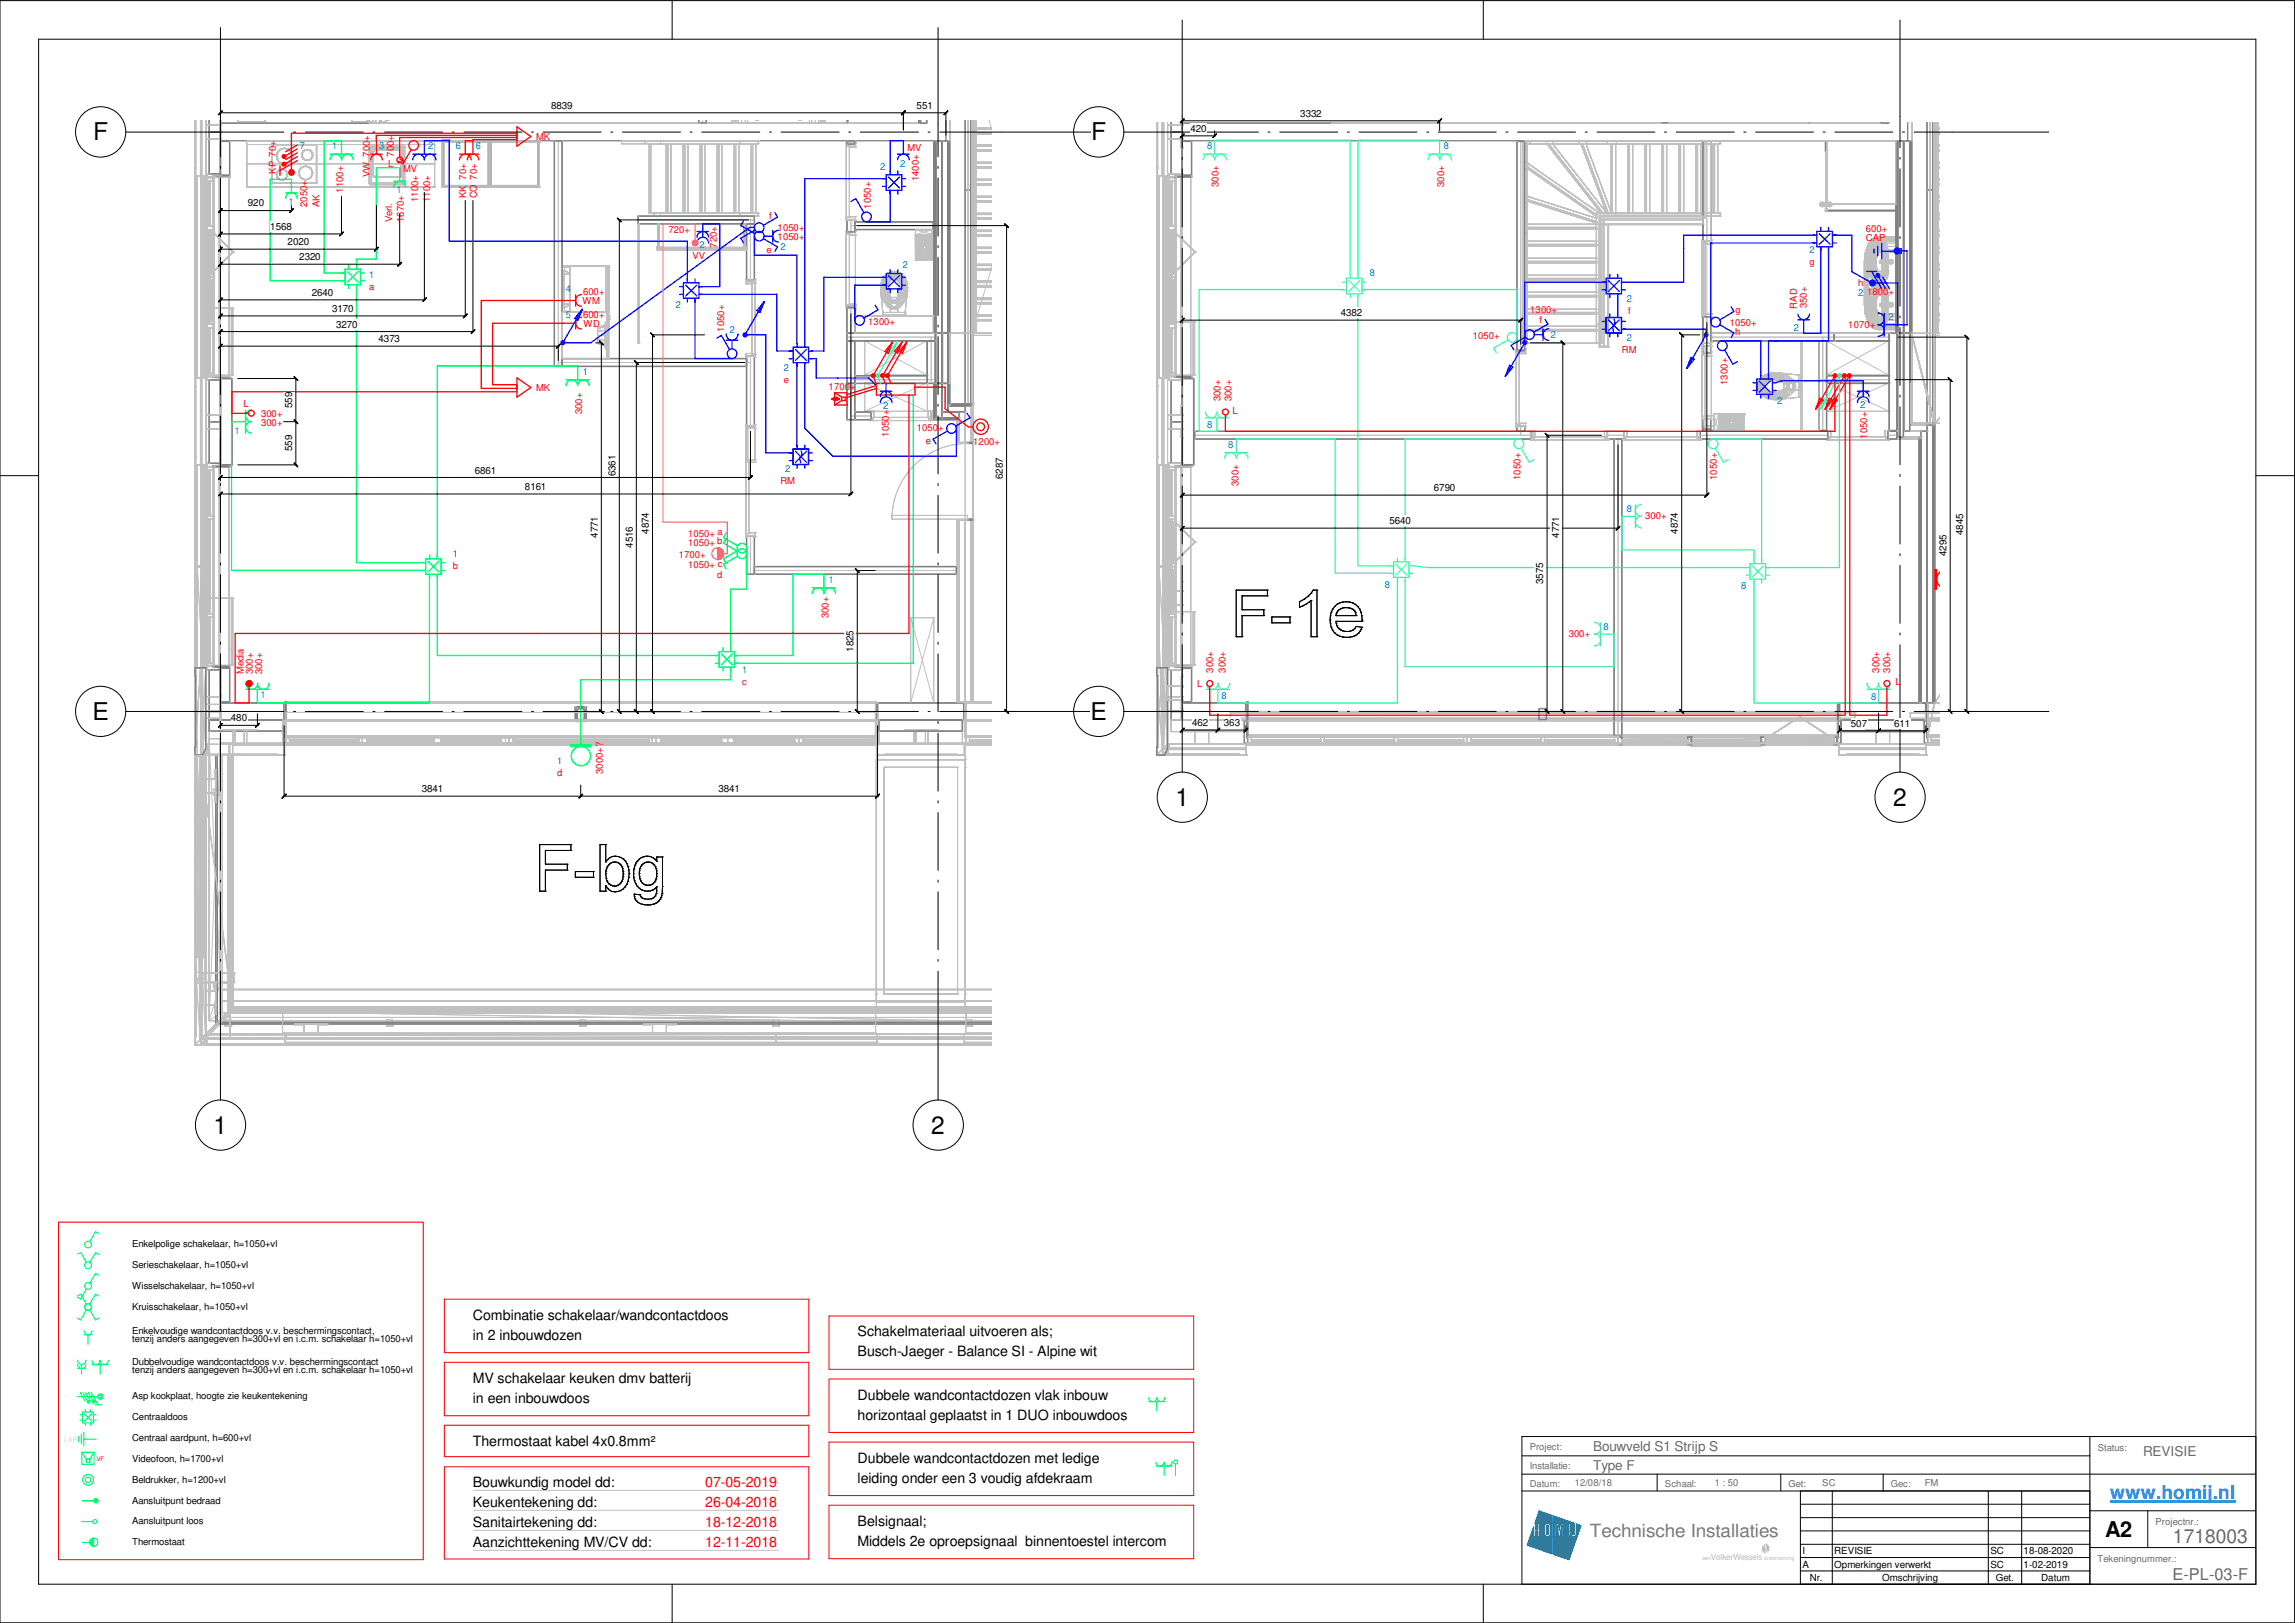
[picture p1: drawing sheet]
<svg xmlns="http://www.w3.org/2000/svg" width="594mm" height="420mm" viewBox="0 0 594 420" stroke-linecap="round" stroke-linejoin="round" font-family="sans-serif">
<defs><g id="words">
<g font-size="6.3">
<text x="24.1" y="36.4">F</text>
<text x="282.4" y="36.4">F</text>
<text x="23.9" y="186.3">E</text>
<text x="282.3" y="186.3">E</text>
<text x="304.2" y="208.6">1</text>
<text x="490.1" y="208.6">2</text>
<text x="55.2" y="293.4">1</text>
<text x="241" y="293.4">2</text>
</g>
<text font-size="5.6" x="545" y="398">A2</text>
<text font-size="5" fill="#676767" x="562.5" y="399.4">1718003</text>
<text font-size="4.9" fill="#0080ff" x="546.2" y="388">www.homij.nl</text>
<text font-size="4.7" fill="#767676" x="411.5" y="397.8">Technische Installaties</text>
<text font-size="4.2" fill="#676767" x="562.4" y="409.1">E-PL-03-F</text>
<g font-size="3.7">
<text x="122.4" y="341.6">Combinatie schakelaar/wandcontactdoos</text>
<text x="122.4" y="346.8">in 2 inbouwdozen</text>
<text x="222" y="346">Schakelmateriaal uitvoeren als;</text>
<text x="222" y="351.1">Busch-Jaeger - Balance SI - Alpine wit</text>
<text x="122.4" y="358">MV schakelaar keuken dmv batterij</text>
<text x="122.4" y="363.1">in een inbouwdoos</text>
<text x="222" y="362.3">Dubbele wandcontactdozen vlak inbouw</text>
<text x="222" y="367.5">horizontaal geplaatst in 1 DUO inbouwdoos</text>
<text x="122.4" y="374.3">Thermostaat kabel 4x0.8mm²</text>
<text x="222" y="378.6">Dubbele wandcontactdozen met ledige</text>
<text x="222" y="383.8">leiding onder een 3 voudig afdekraam</text>
<text x="122.4" y="385.1">Bouwkundig model dd:</text>
<text x="122.4" y="390.2">Keukentekening dd:</text>
<text x="122.4" y="395.4">Sanitairtekening dd:</text>
<text x="222" y="395">Belsignaal;</text>
<text x="122.4" y="400.6">Aanzichttekening MV/CV dd:</text>
<text x="222" y="400.2">Middels 2e oproepsignaal binnentoestel intercom</text>
</g>
<g font-size="3.7" fill="#f00">
<text x="182.5" y="385.1">07-05-2019</text>
<text x="182.5" y="390.2">26-04-2018</text>
<text x="182.5" y="395.4">18-12-2018</text>
<text x="182.5" y="400.6">12-11-2018</text>
</g>
<g font-size="3.5" fill="#676767">
<text x="412.4" y="375.5">Bouwveld S1 Strijp S</text>
<text x="554.7" y="376.8">REVISIE</text>
<text x="412.4" y="380.4">Type F</text>
</g>
<g font-size="2.5">
<text x="142.7" y="28.1">8839</text>
<text x="237.3" y="28.1">551</text>
<text x="308.1" y="34.1">420</text>
<text x="336.6" y="30.2">3332</text>
<text x="64.2" y="53.5">920</text>
<text x="70" y="59.5">1568</text>
<text x="74.5" y="63.4">2020</text>
<text x="77.5" y="67.3">2320</text>
<text x="80.7" y="76.6">2640</text>
<text x="86" y="80.7">3170</text>
<text x="347.1" y="81.8">4382</text>
<text x="87" y="84.8">3270</text>
<text x="98" y="88.6">4373</text>
<text x="75.6" y="105.7" transform="rotate(-90 75.6 105.7)">559</text>
<text x="75.6" y="116.8" transform="rotate(-90 75.6 116.8)">559</text>
<text x="122.9" y="122.6">6861</text>
<text x="159.3" y="123.3" transform="rotate(-90 159.3 123.3)">6361</text>
<text x="259.6" y="124.1" transform="rotate(-90 259.6 124.1)">6287</text>
<text x="135.9" y="126.8">8161</text>
<text x="371.2" y="127.1">6790</text>
<text x="359.7" y="135.7">5640</text>
<text x="154.7" y="139.2" transform="rotate(-90 154.7 139.2)">4771</text>
<text x="163.8" y="141.8" transform="rotate(-90 163.8 141.8)">4516</text>
<text x="167.9" y="138.2" transform="rotate(-90 167.9 138.2)">4874</text>
<text x="403.6" y="139.2" transform="rotate(-90 403.6 139.2)">4771</text>
<text x="434.3" y="138.2" transform="rotate(-90 434.3 138.2)">4874</text>
<text x="508.2" y="138.5" transform="rotate(-90 508.2 138.5)">4845</text>
<text x="503.9" y="144" transform="rotate(-90 503.9 144)">4295</text>
<text x="399.5" y="151.2" transform="rotate(-90 399.5 151.2)">3575</text>
<text x="220.9" y="168.7" transform="rotate(-90 220.9 168.7)">1825</text>
<text x="59.8" y="186.7">480</text>
<text x="308.6" y="188">462</text>
<text x="316.8" y="188">363</text>
<text x="479.1" y="188.1">507</text>
<text x="490.3" y="188.1">611</text>
<text x="109.2" y="205.1">3841</text>
<text x="186" y="205.1">3841</text>
<text x="34.2" y="322.9">Enkelpolige schakelaar, h=1050+vl</text>
<text x="34.2" y="328.3">Serieschakelaar, h=1050+vl</text>
<text x="34.2" y="333.7">Wisselschakelaar, h=1050+vl</text>
<text x="34.2" y="339.1">Kruisschakelaar, h=1050+vl</text>
<text x="34.2" y="345.4">Enkelvoudige wandcontactdoos v.v. beschermingscontact,</text>
<text x="34.2" y="347.5">tenzij anders aangegeven h=300+vl en i.c.m. schakelaar h=1050+vl</text>
<text x="34.2" y="353.4">Dubbelvoudige wandcontactdoos v.v. beschermingscontact</text>
<text x="34.2" y="355.5">tenzij anders aangegeven h=300+vl en i.c.m. schakelaar h=1050+vl</text>
<text x="34.2" y="362.3">Asp kookplaat, hoogte zie keukentekening</text>
<text x="34.2" y="367.7">Centraaldoos</text>
<text x="34.2" y="373.1">Centraal aardpunt, h=600+vl</text>
<text x="34.2" y="378.4">Videofoon, h=1700+vl</text>
<text x="34.2" y="383.8">Beldrukker, h=1200+vl</text>
<text x="34.2" y="389.2">Aansluitpunt bedraad</text>
<text x="34.2" y="394.6">Aansluitpunt loos</text>
<text x="34.2" y="399.9">Thermostaat</text>
<text x="466.6" y="405.8">A</text>
<text x="466.6" y="402.3">I</text>
<text x="474.8" y="405.8">Opmerkingen verwerkt</text>
<text x="474.8" y="402.3">REVISIE</text>
<text x="515.2" y="402.3">SC</text>
<text x="515.2" y="405.8">SC</text>
<text x="523.8" y="402.3">18-08-2020</text>
<text x="523.8" y="405.8">1-02-2019</text>
<text x="468.5" y="409.2">Nr.</text>
<text x="487.2" y="409.2">Omschrijving</text>
<text x="516.6" y="409.2">Get.</text>
<text x="528.4" y="409.2">Datum</text>
</g>
<g font-size="2.5" fill="#0080c0">
<text x="77.6" y="38.7">7</text>
<text x="86" y="38.7">1</text>
<text x="98.1" y="38.7">3</text>
<text x="110.9" y="38.7">2</text>
<text x="118" y="38.7">6</text>
<text x="123.2" y="38.7">6</text>
<text x="312.5" y="38.7">8</text>
<text x="373.7" y="38.7">8</text>
<text x="227.9" y="44">2</text>
<text x="233" y="43.2">2</text>
<text x="74.7" y="53.2">1</text>
<text x="102.7" y="49.9">1</text>
<text x="181.1" y="64.3">2</text>
<text x="202.1" y="64.7">2</text>
<text x="468.4" y="65.6">2</text>
<text x="233.7" y="69.5">2</text>
<text x="354.6" y="71.4">8</text>
<text x="95.5" y="72.1">1</text>
<text x="146.5" y="75.7">4</text>
<text x="481" y="76.7">2</text>
<text x="146.5" y="82.4">5</text>
<text x="175" y="79.6">2</text>
<text x="421.1" y="78.3">2</text>
<text x="488.9" y="82.8">2</text>
<text x="188.9" y="86.2">2</text>
<text x="401.4" y="87.5">2</text>
<text x="421.1" y="88.4">2</text>
<text x="464.4" y="85.6">2</text>
<text x="150.8" y="97.1">1</text>
<text x="202.9" y="96">2</text>
<text x="228.6" y="105.8">2</text>
<text x="460" y="104.6">2</text>
<text x="481.5" y="105.7">2</text>
<text x="60.7" y="112.3">1</text>
<text x="312.5" y="110.9">8</text>
<text x="317.9" y="115.9">8</text>
<text x="203.2" y="122.2">2</text>
<text x="421.1" y="132.5">8</text>
<text x="117.2" y="144.3">1</text>
<text x="214.5" y="150.9">1</text>
<text x="358.4" y="152.1">8</text>
<text x="450.7" y="152.5">8</text>
<text x="415.1" y="163.1">8</text>
<text x="192.1" y="174.2">1</text>
<text x="67.4" y="180.8">1</text>
<text x="316.2" y="181">8</text>
<text x="484.3" y="181.1">8</text>
<text x="144.2" y="197.7">1</text>
</g>
<g font-size="2.5" fill="#f00">
<text x="95.7" y="40.5" transform="rotate(-90 95.7 40.5)">700+</text>
<text x="101.9" y="40.5" transform="rotate(-90 101.9 40.5)">700+</text>
<text x="138.8" y="36.3">MK</text>
<text x="234.9" y="39">MV</text>
<text x="71.4" y="44.9" transform="rotate(-90 71.4 44.9)">KP 70+</text>
<text x="95.7" y="45.8" transform="rotate(-90 95.7 45.8)">VW</text>
<text x="100.5" y="43.3">L</text>
<text x="104.4" y="44.5">MV</text>
<text x="120.7" y="46.6" transform="rotate(-90 120.7 46.6)">70+</text>
<text x="123.4" y="46.6" transform="rotate(-90 123.4 46.6)">70+</text>
<text x="237.8" y="46.9" transform="rotate(-90 237.8 46.9)">1400+</text>
<text x="79.5" y="53.6" transform="rotate(-90 79.5 53.6)">2050+</text>
<text x="82.7" y="53.6" transform="rotate(-90 82.7 53.6)">AK</text>
<text x="88.9" y="49.9" transform="rotate(-90 88.9 49.9)">1100+</text>
<text x="108.2" y="52.3" transform="rotate(-90 108.2 52.3)">1100+</text>
<text x="111.3" y="52.3" transform="rotate(-90 111.3 52.3)">1100+</text>
<text x="120.7" y="51.4" transform="rotate(-90 120.7 51.4)">KK</text>
<text x="123.4" y="51.4" transform="rotate(-90 123.4 51.4)">CO</text>
<text x="315.4" y="48.4" transform="rotate(-90 315.4 48.4)">300+</text>
<text x="373.8" y="48.4" transform="rotate(-90 373.8 48.4)">300+</text>
<text x="101.5" y="57.5" transform="rotate(-90 101.5 57.5)">Verl.</text>
<text x="104.5" y="57.5" transform="rotate(-90 104.5 57.5)">1670+</text>
<text x="199.1" y="56.7">f</text>
<text x="201.3" y="59.8">1050+</text>
<text x="225.4" y="54" transform="rotate(-90 225.4 54)">1050+</text>
<text x="173" y="60.4">720+</text>
<text x="185.5" y="64.2" transform="rotate(-90 185.5 64.2)">720+</text>
<text x="198.4" y="65.5">e</text>
<text x="201.3" y="62.1">1050+</text>
<text x="483" y="62.5">CAP</text>
<text x="483" y="60.1">600+</text>
<text x="179.2" y="67">VV</text>
<text x="468.4" y="68.7">g</text>
<text x="95.6" y="75.1">a</text>
<text x="150.9" y="76.4">600+</text>
<text x="481" y="74">h</text>
<text x="483.3" y="76.5">1800+</text>
<text x="150.7" y="78.8">WM</text>
<text x="150.9" y="82.2">600+</text>
<text x="396.1" y="81.1">1300+</text>
<text x="398.5" y="83.6">f</text>
<text x="421.4" y="81.3">f</text>
<text x="449.3" y="81.1">g</text>
<text x="465.2" y="79.9" transform="rotate(-90 465.2 79.9)">RAD</text>
<text x="467.7" y="79.8" transform="rotate(-90 467.7 79.8)">350+</text>
<text x="151" y="84.6">WD</text>
<text x="187.5" y="85.8" transform="rotate(-90 187.5 85.8)">1050+</text>
<text x="224.7" y="84.1">1300+</text>
<text x="381.3" y="87.7">1050+</text>
<text x="447.8" y="84.5">1050+</text>
<text x="449.2" y="86.8">h</text>
<text x="478.5" y="85">1070+</text>
<text x="419.9" y="91.5">RM</text>
<text x="138.8" y="101.3">MK</text>
<text x="202.9" y="99.1">e</text>
<text x="214.5" y="100.9">1700+</text>
<text x="447.2" y="99.6" transform="rotate(-90 447.2 99.6)">1300+</text>
<text x="63" y="105.3">L</text>
<text x="67.6" y="107.9">300+</text>
<text x="150.7" y="107.2" transform="rotate(-90 150.7 107.2)">300+</text>
<text x="316" y="103.9" transform="rotate(-90 316 103.9)">300+</text>
<text x="318.8" y="103.9" transform="rotate(-90 318.8 103.9)">300+</text>
<text x="319.1" y="107.3">L</text>
<text x="67.6" y="110.3">300+</text>
<text x="230.1" y="113" transform="rotate(-90 230.1 113)">1050+</text>
<text x="237.3" y="111.7">1050+</text>
<text x="483.3" y="113.6" transform="rotate(-90 483.3 113.6)">1050+</text>
<text x="239.6" y="115">e</text>
<text x="251.9" y="115.1">1200+</text>
<text x="202" y="125.3">RM</text>
<text x="320.6" y="125.8" transform="rotate(-90 320.6 125.8)">300+</text>
<text x="393.6" y="124.2" transform="rotate(-90 393.6 124.2)">1050+</text>
<text x="444.4" y="124.2" transform="rotate(-90 444.4 124.2)">1050+</text>
<text x="425.9" y="134.5">300+</text>
<text x="178.1" y="139.1">1050+</text>
<text x="178.1" y="141.4">1050+ b</text>
<text x="185.7" y="138.5">a</text>
<text x="117.2" y="147.4">b</text>
<text x="175.7" y="144.5">1700+</text>
<text x="178.1" y="147.1">1050+ c</text>
<text x="185.7" y="149.6">d</text>
<text x="214.5" y="160.1" transform="rotate(-90 214.5 160.1)">300+</text>
<text x="406.1" y="165">300+</text>
<text x="63" y="174.5" transform="rotate(-90 63 174.5)">Media</text>
<text x="65.4" y="174.5" transform="rotate(-90 65.4 174.5)">300+</text>
<text x="67.9" y="174.5" transform="rotate(-90 67.9 174.5)">300+</text>
<text x="192.2" y="177.3">c</text>
<text x="309.9" y="177.9">L</text>
<text x="314" y="174.1" transform="rotate(-90 314 174.1)">300+</text>
<text x="317.2" y="174.1" transform="rotate(-90 317.2 174.1)">300+</text>
<text x="486.5" y="174.1" transform="rotate(-90 486.5 174.1)">300+</text>
<text x="489.2" y="174.1" transform="rotate(-90 489.2 174.1)">300+</text>
<text x="490.6" y="177.5">L</text>
<text x="144.2" y="200.8">d</text>
<text x="156" y="200.4" transform="rotate(-90 156 200.4)">3000+?</text>
</g>
<g font-size="2.5" fill="#676767">
<text x="396" y="375.4">Project:</text>
<text x="543" y="375.7">Status:</text>
<text x="396" y="380.4">Installatie:</text>
<text x="396" y="384.9">Datum:</text>
<text x="407.6" y="384.8">12/08/18</text>
<text x="431" y="384.9">Schaal:</text>
<text x="443.9" y="384.8">1 : 50</text>
<text x="463" y="384.9">Get:</text>
<text x="471.7" y="384.8">SC</text>
<text x="489.5" y="384.9">Gec:</text>
<text x="498.2" y="384.8">FM</text>
<text x="558" y="394.8">Projectnr.:</text>
<text x="543" y="404.4">Tekeningnummer.:</text>
</g>
<text font-size="2.2" fill="#bababa" x="442.8" y="403.8">VolkerWessels</text>
<text font-size="2" fill="#f00" x="16.6" y="373.2">CAP</text>
<text font-size="1.6" fill="#f00" x="25" y="378.2">VF</text>
<g font-size="1.4" fill="#bababa">
<text x="440.7" y="403.8">een</text>
<text x="456.7" y="403.8">onderneming</text>
</g>
</g></defs>
<path d="M23.2 398.2h1.1v2.1h-1.1z" fill="#0f0"/>
<path d="M15.2 316.4h94.4v87.4h-94.4zM115 336.3h94.4v13.9h-94.4zM115 352.7h94.4v13.8h-94.4zM214.6 340.7h94.4v13.8h-94.4zM214.6 357h94.4v13.8h-94.4zM115 369h94.4v8.1h-94.4zM115 379.7h94.4v23.9h-94.4zM214.6 373.3h94.4v13.9h-94.4zM214.6 389.7h94.4v13.8h-94.4z" fill="none" stroke="#f00" stroke-width=".26"/>
<g fill="none" stroke="#0f0" stroke-width=".26">
<path d="M25.6 319.4l-.9-.6-1.5 2.6M20 335.5l.9-.5 1.5 2.6M20.1 324.7l.8-.5 1.5 2.6M22.4 333.7l-1.5 2.6-.9-.5M22.4 339.1l-1.5 2.6-.9-.5M23.2 339.1l1.5 2.6 .9-.5M25.6 330.1l-.9-.5-1.5 2.6M25.6 335.5l-.9-.5-1.5 2.6M25.6 324.8l-.8-.5-1.6 2.5M20.1 354.3h2.1M20.1 352.2v-.1a1.06 1.06 0 0 0 1.1 1.1 1.06 1.06 0 0 0 1-1.1v.1M20.1 353.2a1.06 1.06 0 0 0 1.1 1.1 1.06 1.06 0 0 0 1-1.1"/>
<path d="M21.1 353.3v2.4M21.7 345.6h2.1M21.8 344.5a1.04 1.04 0 0 0 1 1.1 1.04 1.04 0 0 0 1-1.1M22.8 345.6v2.4M23.8 353.3h2.1M25.9 353.3l.1 2.5M28 352.2a1.06 1.06 0 0 1-1 1.1 1.06 1.06 0 0 1-1.1-1.1 1.04 1.04 0 0 1-1 1.1 1.04 1.04 0 0 1-1.1-1.1M28 353.3h-2.1M20 361.6h5.2M20.3 371.8v1.4M20.7 366.3h.7M20.7 367.7h.7"/>
<path d="M20.8 360.5l1.2 2.1M21 371.3v2.5M21.2 376v3.1h3.1v-3.1M21.2 376h3.1M21.2 376l1.2 1.7M21.4 365.5h2.8v2.9h-2.8zM21.5 360.5l1.2 2.1M21.7 370.8v3.5M21.7 372.6h3.2M21.8 366l2 2M22.1 364.9v.6M22.1 368.4v.7"/>
<path d="M22.2 360.5l1.2 2.1M22.4 377.7h.8M22.4 377.7v.9h.8v-.9M22.8 362.8h.2v.2h-.2zM22.9 360.5l1.2 2.1M23.5 364.9v.6M23.5 368.4v.7M23.6 360.5l1.8 3.2M23.8 366l-2 2M24.2 362.8h.2v.2h-.2zM24.2 366.3h.7M24.2 367.7h.7"/>
<path d="M24.3 376l-1.1 1.7M24.5 363.7h1.8M297.3 362.9h4.2M299.2 379.5h4.2M299.4 362.9l.1 2.4M301.3 379.5v2.5M301.5 361.8a1.04 1.04 0 0 1-1 1 1.04 1.04 0 0 1-1-1 1.06 1.06 0 0 1-1.1 1.1 1.06 1.06 0 0 1-1.1-1.1M303.4 378.4a1.04 1.04 0 0 1-1 1.1 1.04 1.04 0 0 1-1.1-1 1.06 1.06 0 0 1-1 1 1.06 1.06 0 0 1-1.1-1M304.3 379v3M21.1 393.9h2.9M21.3 399.3h1.9M21.3 388.5h3"/>
<path d="M23.7 398.4l.6-.2v2.1a1.06 1.06 0 0 1-1-.7 1.06 1.06 0 0 1 .4-1.2z"/>
<circle cx="22.8" cy="332.9" r=".88"/>
<circle cx="22.8" cy="322.2" r=".87"/>
<circle cx="22.8" cy="327.5" r=".87"/>
<circle cx="22.8" cy="338.3" r=".87"/>
<circle cx="22.9" cy="362.9" r=".37"/>
<circle cx="24.3" cy="362.9" r=".37"/>
<circle cx="25.9" cy="361.5" r=".35"/>
<circle cx="26" cy="361.5" r=".7"/>
<circle cx="304.3" cy="378.5" r=".54"/>
<circle cx="22.8" cy="383.1" r=".7"/>
<circle cx="22.8" cy="383.1" r="1.4"/>
<circle cx="24.3" cy="399.2" r="1.06"/>
<circle cx="24.6" cy="393.9" r=".54"/>
<circle cx="24.8" cy="388.5" r=".27"/>
<circle cx="24.8" cy="388.5" r=".54"/>
</g>
<g fill="none" stroke="#c0c0c0" stroke-width=".26">
<path d="M57.1 31.9h.1M57.1 31.9v227.2M57.1 31.9h41.4M98.5 31.9h.1M98.5 31.2v.7M251.5 31.9v54.9M223.9 88.3h.1M223.9 97.1h.1M223.9 99.1h.1M223.9 88.3h16M223.9 88.3v8.8M223.9 99.1v7.4"/>
<path d="M223.9 97.1h16M223.9 99.1h16.1M239.9 88.3h.1M239.9 97.1h.1M239.9 88.3v8.8M240 99.1h.1M240 99.1v7.4M251.5 86.8h.1M251.5 86.8h5.1M223.9 106.5h.1M223.9 106.5h16.1M240 106.5h.1"/>
<path d="M235.8 159.9h.1M235.8 159.9h5.9M235.8 159.9v22M241.7 159.9h.1M241.7 159.9v22M235.8 181.9h.1M235.8 181.9h5.9M241.7 181.9h.1M57.1 259.1h.1M57.1 259.1h199.5M122.6 385.8h78.9M122.6 391h78.9"/>
<path d="M122.6 396.2h78.9M122.6 401.4h78.9"/>
</g>
<path d="M57.1 31.9h187.8v4.5h-187.8z" fill="#fff"/>
<path d="M239.9 31.9h-182.8v4.5h187.8v-4.5" fill="none" stroke="#808080" stroke-width=".34"/>
<path d="M57.1 36.4h.1M57.1 31.9h.1M244.9 36.4h.1" fill="none" stroke="#c0c0c0" stroke-width=".26"/>
<path d="M239.9 31.2h5v.7h-5z" fill="#fff"/>
<path d="M239.9 31.2v.7M244.9 31.2v.7" fill="none" stroke="#808080" stroke-width=".34"/>
<path d="M239.9 31.9h.1" fill="none" stroke="#c0c0c0" stroke-width=".26"/>
<path d="M57.1 182h16.4v4.4h-16.4z" fill="#fff"/>
<path d="M57.1 182h16.4v4.4h-16.4z" fill="none" stroke="#808080" stroke-width=".47"/>
<g fill="#c0c0c0">
<circle cx="73.5" cy="182" r=".17"/>
<circle cx="73.5" cy="186.4" r=".17"/>
<circle cx="57.1" cy="186.4" r=".17"/>
<circle cx="57.1" cy="182" r=".17"/>
</g>
<path d="M57.1 259.1h199.5M57.1 256.1v6.1M57.1 259.2h199.5" fill="none" stroke="#c0c0c0" stroke-width=".34"/>
<circle cx="57.1" cy="256.1" r=".17" fill="#c0c0c0"/>
<path d="M57.1 256.1v3" fill="none" stroke="#c0c0c0" stroke-width=".34"/>
<circle cx="57.1" cy="259.1" r=".17" fill="#c0c0c0"/>
<path d="M57.1 256.1v3" fill="none" stroke="#c0c0c0" stroke-width=".34"/>
<circle cx="57.1" cy="256.1" r=".17" fill="#c0c0c0"/>
<path d="M57.1 256.1v6.1" fill="none" stroke="#c0c0c0" stroke-width=".34"/>
<circle cx="57.1" cy="262.2" r=".17" fill="#c0c0c0"/>
<path d="M57.1 259.2v3" fill="none" stroke="#c0c0c0" stroke-width=".34"/>
<circle cx="57.1" cy="259.2" r=".17" fill="#c0c0c0"/>
<path d="M57.1 259.2v3" fill="none" stroke="#c0c0c0" stroke-width=".34"/>
<circle cx="57.1" cy="262.2" r=".17" fill="#c0c0c0"/>
<path d="M57.1 256.1h199.5M57.1 262.2h199.5" fill="none" stroke="#c0c0c0" stroke-width=".34"/>
<g fill="none" stroke="#c0c0c0" stroke-width=".26">
<path d="M57.1 259.1h4.7M57.1 259.2h4.7M63.8 259.1h4.1M63.8 259.2h4.1M69.8 259.1h4M69.8 259.2h4M75.9 259.1h3.9M75.9 259.2h3.9M81.8 259.1h4.1M81.8 259.2h4.1M87.8 259.1h4.1M87.8 259.2h4.1"/>
<path d="M93.9 259.1h3.9M93.9 259.2h3.9M99.9 259.1h3.9M99.9 259.2h3.9M105.8 259.1h4.1M105.8 259.2h4.1M111.8 259.1h4.1M111.8 259.2h4.1M117.9 259.1h3.9M117.9 259.2h3.9M123.9 259.1h3.9M123.9 259.2h3.9"/>
<path d="M129.8 259.1h4.1M129.8 259.2h4.1M135.8 259.1h4M135.8 259.2h4M141.9 259.1h3.9M141.9 259.2h3.9M147.8 259.1h4M147.8 259.2h4M153.8 259.1h4.1M153.8 259.2h4.1M159.9 259.1h3.9M159.9 259.2h3.9"/>
<path d="M165.9 259.1h3.9M165.9 259.2h3.9M171.8 259.1h4.1M171.8 259.2h4.1M177.8 259.1h4.1M177.8 259.2h4.1M183.9 259.1h3.9M183.9 259.2h3.9M189.9 259.1h3.9M189.9 259.2h3.9M195.8 259.1h4.1M195.8 259.2h4.1"/>
<path d="M201.8 259.1h4M201.8 259.2h4M207.9 259.1h3.9M207.9 259.2h3.9M213.8 259.1h4M213.8 259.2h4M219.8 259.1h4.1M219.8 259.2h4.1M225.8 259.1h4M225.8 259.2h4M231.9 259.1h3.9M231.9 259.2h3.9"/>
<path d="M237.8 259.1h4.1M237.8 259.2h4.1M243.8 259.1h4.1M243.8 259.2h4.1M249.9 259.1h3.9M249.9 259.2h3.9M255.9 259.1h.7M255.9 259.2h.7"/>
</g>
<path d="M227.2 182h22.3v4.4h-22.3z" fill="#fff"/>
<path d="M227.2 182h22.3v4.4h-22.3z" fill="none" stroke="#808080" stroke-width=".47"/>
<g fill="#c0c0c0">
<circle cx="249.5" cy="182" r=".17"/>
<circle cx="249.5" cy="186.4" r=".17"/>
<circle cx="227.2" cy="186.4" r=".17"/>
<circle cx="227.2" cy="182" r=".17"/>
</g>
<path d="M149.4 183.4h1.9v3h-1.9z" fill="#fff"/>
<path d="M149.5 183.5h1.7v2.8h-1.7zM149.6 183.6h1.5v2.5h-1.5z" fill="none" stroke="#808080" stroke-width=".26"/>
<path d="M251.5 31.2v.7M256.1 31.2l.5 1.8M256.6 69.6l-5.1 17.2M223.9 99.1l16.1 7.4M223.9 88.3l16 8.8M239.9 88.3l-16 8.8M240 99.1l-16.1 7.4" fill="none" stroke="#c0c0c0" stroke-width=".26"/>
<path d="M57.1 98h2.9v22.3h-2.9z" fill="#fff"/>
<path d="M57.1 98h2.9v22.3h-2.9z" fill="none" stroke="#808080" stroke-width=".47"/>
<g fill="#c0c0c0">
<circle cx="57.1" cy="98" r=".17"/>
<circle cx="60" cy="98" r=".17"/>
<circle cx="60" cy="120.3" r=".17"/>
<circle cx="57.1" cy="120.3" r=".17"/>
</g>
<path d="M61.6 31.5h2.5M66 31.5h2.5" fill="none" stroke="#c0c0c0" stroke-width=".26"/>
<path d="M61.6 31.5h6.9M68.5 31.2v.7" fill="none" stroke="#c0c0c0" stroke-width=".34"/>
<circle cx="68.5" cy="31.5" r=".17" fill="#c0c0c0"/>
<path d="M68.5 31.5v.4" fill="none" stroke="#c0c0c0" stroke-width=".34"/>
<g fill="#c0c0c0">
<circle cx="68.5" cy="31.9" r=".17"/>
<circle cx="61.6" cy="31.9" r=".17"/>
</g>
<path d="M61.6 31.5v.4" fill="none" stroke="#c0c0c0" stroke-width=".34"/>
<circle cx="61.6" cy="31.5" r=".17" fill="#c0c0c0"/>
<path d="M61.6 31.2v.7h6.9M91.1 31.5h3.9M95 31.2v.7" fill="none" stroke="#c0c0c0" stroke-width=".34"/>
<path d="M91.1 31.5h3.9" fill="none" stroke="#c0c0c0" stroke-width=".26"/>
<circle cx="95" cy="31.5" r=".17" fill="#c0c0c0"/>
<path d="M95 31.5v.4" fill="none" stroke="#c0c0c0" stroke-width=".34"/>
<g fill="#c0c0c0">
<circle cx="95" cy="31.9" r=".17"/>
<circle cx="91.1" cy="31.9" r=".17"/>
</g>
<path d="M91.1 31.5v.4" fill="none" stroke="#c0c0c0" stroke-width=".34"/>
<circle cx="91.1" cy="31.5" r=".17" fill="#c0c0c0"/>
<path d="M91.1 31.2v.7h3.9" fill="none" stroke="#c0c0c0" stroke-width=".34"/>
<g fill="none" stroke="#c0c0c0" stroke-width=".26">
<path d="M50.5 31.2v115.3M50.6 31.2v115.3M51.9 31.2v14.3M52 31.2v115.3M52.1 31.2v14.3M52.2 31.2v115.3M53.3 32.4h.1M53.3 36h.1M53.3 31.2v115.3M53.3 32.4h3.8M53.3 36h3.8M54.1 34.2h.1"/>
<path d="M56.9 32.4h.1M56.9 36h.1M56.9 38.4h.1M56.9 31.2v1.2M56.9 36v2.4M56.9 38.4h.2M57.1 34.2h.1M57.1 31.9h.1M57.1 36h.1M57.1 38.4h.1M57.1 32.4h.1M57.1 36.6h.1"/>
<path d="M57.1 31.2v13.8M57.1 31.9h38.4M57.1 31.9h41.4M59.4 36.6h.1M63.8 37.4h.1M63.8 36.4h.1M63.8 36.4h48.7M63.8 36.4v12M63.8 37.4h48.7M70.4 37.4h.1M70.4 37.4v10M70.4 37.4l.1 .2"/>
<path d="M70.5 37.6h11.4M70.5 37.6v9.7M71.7 39.6h.1M71.7 39.6l-.2 .8M71.8 39.7h.1M71.8 39.7l-.2 .7M72.1 38.9h.1M72.1 38.9l-.4 .7M72.2 39h.1M72.2 39l-.4 .7M72.8 38.5h.1M72.8 38.5l-.7 .4"/>
<path d="M72.9 38.6h.1M72.9 38.6l-.7 .4M73.6 38.3h.1M73.6 38.4h.1M73.6 38.3l.8 .2M73.6 38.3l-.8 .2M73.6 38.4l-.7 .2M73.6 38.4l.8 .2M74.4 38.6h.1M74.4 38.6l.7 .4M74.4 38.5h.1M74.4 38.5l.7 .4"/>
<path d="M75.1 39h.1M75.1 39l.4 .7M75.1 38.9h.1M75.1 38.9l.5 .7M75.5 39.7h.1M75.5 39.7l.1 .7M75.6 39.6h.1M75.6 39.6l.1 .8M78.1 39.6h.1M78.1 39.6l-.1 .5M78.2 39.6h.1M78.2 39.6l-.1 .5"/>
<path d="M78.4 39.1h.1M78.4 39.1l-.3 .5M78.5 39.2h.1M78.5 39.2l-.3 .4M79 38.8h.1M79 38.8l-.6 .3M79 38.9h.1M79 38.9l-.5 .3M79.5 38.7h.1M79.5 38.8h.1M79.5 38.7l.6 .1M79.5 38.7l-.5 .1"/>
<path d="M79.5 38.8l-.5 .1M79.5 38.8l.5 .1M80 38.9h.1M80 38.9l.4 .3M80.1 38.8h.1M80.1 38.8l.4 .3M80.4 39.2h.1M80.4 39.2l.3 .4M80.5 39.1h.1M80.5 39.1l.3 .5M80.7 39.6h.1M80.7 39.6l.2 .5"/>
<path d="M80.8 39.6h.1M80.8 39.6l.1 .5M81.9 37.6v9.7M82 37.4h.1M82 37.4v10M82 37.4l-.1 .2M95.5 31.6h.1M95.5 31.9h.1M95.5 31.2v.4M95.5 31.6h1.1M95.5 38.2h.1M95.5 38.2v9.2"/>
<path d="M95.6 38.1h.1M95.6 38.1l-.1 .1M95.7 38h.1M95.7 38l-.1 .1M95.8 37.8h.1M95.8 37.8h8.7M95.8 37.8l-.1 .2M96 37.8h.1M96.1 38.3h.1M96.1 38.3h8.2M96.1 38.3v9M96.6 39.2h.1"/>
<path d="M96.6 39.2v6.2M96.6 39.1h.1M96.6 39.1v.1M96.6 31.6h.1M96.6 31.2v.4M96.7 38.9h.1M96.7 38.9l-.1 .2M96.8 38.9h.1M96.8 38.9h-.1M96.9 38.8h.1M96.9 38.8h6.5M96.9 38.8l-.1 .1"/>
<path d="M97.2 32h.1M97.2 31.9h.1M97.2 31.2v.8M97.2 32h1.3M98.3 31.9h.1M98.3 31.9h141.6M98.3 31.2v.7M98.5 31.9h.1M98.5 32h.1M98.5 31.2v.8M98.6 31.9h.1M98.6 31.2v.7"/>
<path d="M100.2 31.2l-1.7 .7M100.4 31.2l-1.8 .7M103.4 38.8h.1M103.4 38.8l.1 .1M103.5 38.9h.1M103.5 38.9h.2M103.7 38.9h.1M103.7 38.9l.1 .2M103.8 39.1h.1M103.8 39.1v.1M103.8 39.2h.1M103.8 39.2v6.2"/>
<path d="M104.3 38.3h.1M104.3 38.3v9M104.4 37.8h.1M104.5 37.8h.1M104.5 37.8l.1 .2M104.6 38h.1M104.6 38l.1 .1M104.7 38.1h.1M104.7 38.1l.1 .1M104.8 38.2h.1M104.8 38.2v9.2M112.5 37.4h.1"/>
<path d="M112.5 36.4h.1M112.5 36.4v12M114.5 36.4h.1M114.5 36.2h.1M114.5 36.8h.1M114.5 36.8h25.1M114.5 36.4h12.2M114.5 36.4v12M114.9 36.8h.1M114.9 36.8v11.2M116.5 36.4h.1M116.5 36.2h.1"/>
<path d="M116.7 36.5h.1M116.7 36.7h.1M116.7 36.4h.1M116.7 36.8h.1M116.7 36.4v.4M116.7 36.7h7.8M116.7 36.5h7.8M124.5 36.7h.1M124.5 36.5h.1M124.5 36.4h.1M124.5 36.8h.1M124.5 36.4v.4"/>
<path d="M124.7 36.4h.1M124.7 36.2h.1M126.4 36.8h.1M126.4 36.8v11.2M126.7 36.4l.1 12M126.8 36.4h.1M126.8 36.2h.1M126.8 36.8h.1M126.8 36.4h12.8M126.8 36.4v.4M127.2 36.8h.1M127.2 36.8v11.2"/>
<path d="M139.2 36.8h.1M139.2 36.8v11.2M139.6 36.4h.1M139.6 36.8h.1M139.6 36.4v12M143.5 36.4h.1M144.5 36.4v58.5M145.5 36.4h.1M167 36.4v.8M168.1 37.2h.1M168.1 37.2v18M168.4 37.2h.1"/>
<path d="M168.4 37.2v18M171 36.4v.8M172.5 37.2h.1M172.5 37.2v18M172.8 37.2h.1M172.8 37.2v18M173.7 37.2h.1M173.7 37.2v18M176.9 37.2h.1M176.9 37.2v18M177.2 37.2h.1M177.2 37.2v18"/>
<path d="M178.1 37.2h.1M178.1 37.2v18M180.8 31.8h.1M180.8 31.9h.1M180.8 31.2v.7M180.8 31.8h2M181.3 37.2h.1M181.3 37.2v18M181.7 37.2h.1M181.7 37.2v18M181.9 31.2v.6M182.4 37.2h.1"/>
<path d="M182.4 37.2v18M182.8 31.8h.1M182.8 31.2v.6M185.7 37.2h.1M185.7 37.2v18M186.1 37.2h.1M186.1 37.2v18M186.8 37.2h.1M186.8 37.2v18M189.5 31.9h.1M189.5 31.2v.7M189.6 31.2v.7"/>
<path d="M189.7 31.2v.7M189.7 31.9h.1M189.8 31.2v.7M189.9 31.2v.7M190 31.2v.7M190.1 37.2h.1M190.1 37.2v18M190.1 31.2v.7M190.2 31.9h.1M190.3 31.2v.7M190.4 37.2h.1M190.4 37.2v18"/>
<path d="M190.6 31.2v.7M190.7 31.2v.7M191.1 31.2v.7M191.2 37.2h.1M191.2 37.2v18M191.5 36.4h.1M191.5 37.2h.1M191.5 36.4v.8M192 31.2v.7M192.9 31.2v.7M193.5 31.2v.7M194.5 37.2h.1"/>
<path d="M194.5 37.2v18M194.8 37.2h.1M194.8 37.2v18M195.6 37.2h.1M195.6 37.2v18M196.2 36.4h.1M196.2 37.2h.1M196.2 36.4v.8M196.2 36.4h-35.3v.8h35.3M209.5 31.2v.7M210.1 31.2v.7M211.1 31.2v.7"/>
<path d="M211.9 31.2v.7M212.3 31.2v.7M212.4 31.2v.7M212.7 31.2v.7M212.9 31.9h.1M212.9 31.2v.7M213 31.2v.7M213.1 31.2v.7M213.2 31.2v.7M213.3 31.9h.1M213.3 31.2v.7M213.4 31.2v.7"/>
<path d="M213.5 31.2v.7M213.5 31.9h.1M219.1 36.9h.1M219.1 37.7h.1M219.1 37.1h.1M219.1 37.9h.1M219.1 37.7h.8M219.1 36.9v20.2M219.1 37.9h2.3M219.2 37.1h.1M219.2 36.9h.1M219.2 36.4h.1"/>
<path d="M219.2 37.3h.1M219.2 31.7h.1M219.2 36.9v.4M219.2 37.1h2.1M219.2 37.3h2.1M219.5 31.9h.1M219.5 31.7h.1M219.5 31.2v.7M219.9 37.7h.1M219.9 37.9h.1M219.9 38.1h.1M219.9 37.7v18.6"/>
<path d="M219.9 38.1h1.5M220.3 36.4v.9M221.3 36.9h.1M221.3 37.1h.1M221.3 36.4h.1M221.3 37.3h.1M221.3 36.9v.4M221.4 36.9h.1M221.4 37.9h.1M221.4 38.1h.1M221.4 37.1h.1M221.4 36.9v1.2"/>
<path d="M237.8 31.9h.1M239.9 31.9h.1M239.9 31.2v.7M241.7 36.4h.1M242 36.4h.1M242.2 36.4h.1M243.8 36.4h.1M243.8 36.4v49.9M245.4 36.4h.1M245.6 36.4h.1M245.8 36.4h.1M246 31.2v73.4"/>
<path d="M249.9 31.2v73.4M250.6 31.2v73.4M250.7 31.2v73.4M251.5 31.2v73.4M251.6 31.2v83.3M251.7 31.2v55.1M251.8 31.2v150.5M252.3 34.6h4.3M252.3 31.2v55.1M252.6 38.7h.1M252.6 33.5h.1M252.6 34.6h.1"/>
<path d="M252.6 37.7h.1M252.6 34.3h.1M252.6 33.3h.1M252.6 37.9h.1M252.6 39h.1M252.6 37.6h.1M252.6 33.2h.1M252.6 31.2v55.1M252.6 37.7h4M252.6 38.7h4M252.6 33.5h4M252.6 34.6h4"/>
<path d="M252.6 37.6h4M252.6 34.3h4M252.6 33.2h4M252.6 33.3h4M252.6 37.9h4M252.6 39h4M50.5 45.5h.1M50.5 43.5h.1M50.5 45.5h2.8M50.6 43.4h.1M50.6 43.5h.1M50.6 43.4l-.1 .1"/>
<path d="M50.8 45.5v52.4M51.1 45.5h.1M51.1 45.5v52.4M52.1 45.5v150M52.1 45.5h1.4M52.1 45.5h.1M52.2 45.5v52.3M52.6 45.5v52.4M52.8 45.5h.1M52.8 45.5v52.4M53.1 46.8h.1M53.1 58.5h.1"/>
<path d="M53.1 59.5h.1M53.1 45.7h.1M53.1 45.5h.1M53.1 45.7v52M53.1 46.8h2M53.1 58.5h2M53.1 59.5h2.2M53.1 45.7h.3M53.3 45.5h.1M53.3 45.7h.1M53.3 45.5v52.4M53.4 45.7h.1"/>
<path d="M53.4 46h.1M53.4 45.5v52.3M53.4 46h1.7M53.4 45.5h.1M53.5 45.5h.1M53.5 45.5v52.3M53.6 45h.1M53.6 45.8h.1M53.6 45v53.4M53.6 45h3.2M53.6 45.8h3.2M53.6 59.5h.1"/>
<path d="M53.9 46.8h.1M53.9 58.5h.1M53.9 59.5h.1M53.9 46.8v11.7M53.9 59.5v24.4M54.1 45h.1M54.4 46.8h.1M54.4 58.5h.1M54.4 59.5h.1M54.4 46.8v11.7M54.4 59.5v24.4M55.1 45.8h.1"/>
<path d="M55.1 45.6h.1M55.1 46.8h.1M55.1 58.5h.1M55.1 59.5h.1M55.1 46h.1M55.1 45.6v52.1M55.1 45.6h1.7M55.2 45.7h.1M55.2 45.9h.1M55.2 45.7h.3M55.2 45.9h4.2M55.3 59.5h.1"/>
<path d="M55.3 59.5v24.4M55.5 45.7h.1M55.5 45.9h.1M55.5 45.7v51.8M56.8 45h.1M56.8 45.6h.1M56.8 45.8h.1M56.8 45v53.4M57.1 45h.1M57.1 45.4h.1M59.2 45.9h.1M59.2 45.9v51.7"/>
<path d="M59.2 45.9l.2 51.7M59.3 45.9h.1M59.3 45.9v51.6M59.4 45.9v51.7M59.4 45.7h.1M59.4 45.9h.1M59.4 45.4h.1M63.8 48.4h.1M63.8 42.4h.1M63.8 48.4h48.7M63.8 42.4h48.7M70.4 47.4h.1"/>
<path d="M70.4 47.4h11.6M70.5 47.3h11.4M70.5 47.3l-.1 .1M71.5 45.2h.1M71.5 45.2l.1 .5M71.5 40.4h.1M71.5 40.4l.2 .8M71.6 44.6h.1M71.6 45.7h.1M71.6 45.2h.1M71.6 40.4h.1M71.6 44.6l-.1 .6"/>
<path d="M71.6 45.7l.3 .5M71.6 45.2l.1 .5M71.6 40.4l.2 .8M71.7 41.2h.1M71.7 41.2l.4 .7M71.7 44.7h.1M71.7 45.7h.1M71.7 44.7l-.1 .5M71.7 45.7l.3 .4M71.8 41.2h.1M71.8 41.2l.4 .7M71.9 44.1h.1"/>
<path d="M71.9 46.2h.1M71.9 46.2l.5 .3M71.9 44.1l-.3 .5M72 44.2h.1M72 46.1h.1M72 44.2l-.3 .5M72 46.1l.4 .3M72.1 41.9h.1M72.1 41.9l.7 .5M72.2 41.9h.1M72.2 41.9l.7 .4M72.4 46.5h.1"/>
<path d="M72.4 43.8h.1M72.4 46.5l.6 .1M72.4 43.8l-.5 .3M72.4 43.9h.1M72.4 46.4h.1M72.4 43.9l-.4 .3M72.4 46.4l.6 .1M72.8 42.4h.1M72.8 42.4l.8 .1M72.9 42.3h.1M72.9 42.3l.7 .1M73 46.6h.1"/>
<path d="M73 43.7h.1M73 43.8h.1M73 46.5h.1M73 43.7l.5 .1M73 43.7l-.6 .1M73 43.8l-.6 .1M73 43.8l.5 .1M73.5 43.9h.1M73.5 46.4h.1M73.5 43.9l.4 .3M73.5 46.4l-.5 .1M73.5 46.5h.1"/>
<path d="M73.5 43.8h.1M73.5 46.5l-.5 .1M73.5 43.8l.5 .3M73.6 42.5h.1M73.6 42.4h.1M73.9 44.2h.1M73.9 46.1h.1M73.9 44.2l.3 .5M73.9 46.1l-.4 .3M74 46.2h.1M74 44.1h.1M74 46.2l-.5 .3"/>
<path d="M74 44.1l.3 .5M74.2 44.7h.1M74.2 45.7h.1M74.2 44.7l.1 .5M74.2 45.7l-.3 .4M74.3 45.7h.1M74.3 44.6h.1M74.3 45.2h.1M74.3 45.7l-.3 .5M74.3 44.6l.1 .6M74.3 45.2l-.1 .5M74.4 42.3h.1"/>
<path d="M74.4 42.3l-.8 .1M74.4 45.2h.1M74.4 42.4h.1M74.4 45.2l-.1 .5M74.4 42.4l-.8 .1M75.1 41.9l-.7 .4M75.1 41.9h.1M75.1 41.9l-.7 .5M75.5 41.2h.1M75.5 41.2l-.4 .7M75.6 41.2h.1M75.6 41.2l-.5 .7"/>
<path d="M75.6 40.4h.1M75.6 40.4l-.1 .8M75.7 40.4h.1M75.7 40.4l-.1 .8M77.3 44.8h.1M77.3 44.8l.1 .7M77.4 44.8h.1M77.4 44.8l.1 .7M77.4 44.1h.1M77.4 45.5h.1M77.4 44.1l-.1 .7M77.4 45.5l.4 .5"/>
<path d="M77.5 44.1h.1M77.5 45.5h.1M77.5 44.1l-.1 .7M77.5 45.5l.4 .5M77.8 43.5h.1M77.8 46h.1M77.8 46l.6 .4M77.8 43.5l-.4 .6M77.9 43.6h.1M77.9 46h.1M77.9 43.6l-.4 .5M77.9 46l.5 .3"/>
<path d="M78 40.1h.1M78 40.1l.1 .6M78.1 40.7h.1M78.1 40.1h.1M78.1 40.7l.3 .4M78.1 40.1l.1 .5M78.2 40.6h.1M78.2 40.6l.3 .5M78.4 46.4h.1M78.4 43.1h.1M78.4 46.4l.7 .2M78.4 43.1l-.6 .4"/>
<path d="M78.4 43.2h.1M78.4 46.3h.1M78.4 41.1h.1M78.4 43.2l-.5 .4M78.4 46.3l.7 .2M78.4 41.1l.6 .4M78.5 41.1h.1M78.5 41.1l.5 .3M79 41.5h.1M79 41.5l.5 .1M79 41.4h.1M79 41.4l.5 .1"/>
<path d="M79.1 46.6h.1M79.1 43h.1M79.1 43.1h.1M79.1 46.5h.1M79.1 43l.7 .1M79.1 43l-.7 .1M79.1 43.1l-.7 .1M79.1 43.1l.6 .1M79.5 41.6h.1M79.5 41.5h.1M79.7 43.2h.1M79.7 46.3h.1"/>
<path d="M79.7 43.2l.6 .4M79.7 46.3l-.6 .2M79.8 46.4h.1M79.8 43.1h.1M79.8 46.4l-.7 .2M79.8 43.1l.5 .4M80 41.4h.1M80 41.4l-.5 .1M80.1 41.5h.1M80.1 41.5l-.6 .1M80.3 43.6h.1M80.3 46h.1"/>
<path d="M80.3 43.6l.3 .5M80.3 46l-.6 .3M80.3 43.5h.1M80.3 46l-.5 .4M80.3 43.5l.4 .6M80.4 41.1h.1M80.4 41.1l-.4 .3M80.5 41.1h.1M80.5 41.1l-.4 .4M80.6 44.1h.1M80.6 45.5h.1M80.6 44.1l.2 .7"/>
<path d="M80.6 45.5l-.3 .5M80.7 45.5h.1M80.7 44.1h.1M80.7 40.6h.1M80.7 45.5l-.4 .5M80.7 44.1l.2 .7M80.7 40.6l-.3 .5M80.8 44.8h.1M80.8 44.8l-.2 .7M80.8 40.7h.1M80.8 40.7l-.3 .4M80.9 40.1h.1"/>
<path d="M80.9 40.1l-.2 .5M80.9 44.8h.1M80.9 44.8l-.2 .7M80.9 40.1l-.1 .6M81.9 47.3l.1 .1M82 47.4h.1M95.5 47.4h.1M95.5 47.4l.1 .2M95.6 47.6h.1M95.6 47.6l.1 .1M95.7 47.7h.1M95.7 47.7l.1 .1"/>
<path d="M95.8 47.8h.1M95.8 47.8h.2M96 47.8h.1M96 47.8h8.4M96.1 47.3h.1M96.1 47.3h8.2M96.6 45.4h.1M96.6 45.4v.2M96.6 45.6h.1M96.6 45.6l.1 .1M96.7 45.7h.1M96.7 45.7l.1 .1"/>
<path d="M96.8 45.8h.1M96.9 45.8h.1M96.9 45.8h6.5M103.4 45.8h.1M103.5 45.8h.1M103.5 45.8h-.1M103.7 45.7h.1M103.7 45.7l-.2 .1M103.8 45.6h.1M103.8 45.6l-.1 .1M103.8 45.4h.1M103.8 45.4v.2"/>
<path d="M104.3 47.3h.1M104.4 47.8h.1M104.5 47.8h.1M104.5 47.8h-.1M104.6 47.7h.1M104.6 47.7l-.1 .1M104.7 47.6h.1M104.7 47.6l-.1 .1M104.8 47.4h.1M104.8 47.4l-.1 .2M112.5 48.4h.1M112.5 42.4h.1"/>
<path d="M114.5 48.4h.1M114.5 48.4h25.1M114.9 48h.1M114.9 48h11.5M126.4 48h.1M126.8 48.4h.1M127.2 48h.1M127.2 48h12M139.2 48h.1M139.6 48.4h.1M165.2 56h.1M165.2 57.9h.1"/>
<path d="M165.2 58.1h.1M165.2 56.9h30.1M165.2 58.1v30.8M165.2 58.1h.2M165.4 58.1h.1M165.4 58.1v30.8M168.1 55.2h.1M168.1 55.2h28.1M168.4 55.2h.1M169.2 55.2h.1M169.2 56h.1M169.2 55.2v.8"/>
<path d="M169.2 56h27M170.3 57.9h.1M170.3 57.9v6.3M170.3 57.9h.3M170.6 57.9h.1M170.6 57.9v6.3M171 55.2v.8M172.5 55.2h.1M172.8 55.2h.1M173.7 55.2h.1M176.9 55.2h.1M177.2 55.2h.1"/>
<path d="M178.1 55.2h.1M181.3 55.2h.1M181.7 55.2h.1M182.4 55.2h.1M185.7 55.2h.1M186.1 55.2h.1M186.8 55.2h.1M190.1 55.2h.1M190.4 55.2h.1M191.2 55.2h.1M191.5 55.2h.1M191.5 56h.1"/>
<path d="M191.5 55.2v.8M192.6 57.9h.1M192.6 57.9h.4M192.6 57.9v6.3M193 57.9h.1M193 57.9v6.3M193.3 57.9h.1M194.3 56.9v15.9M194.5 55.2h.1M194.8 55.2h.1M195.3 57.9h.1M195.3 56h.1"/>
<path d="M195.6 55.2h.1M196.2 55.2h.1M196.2 56h.1M196.2 55.2v.8M219.1 59.8h.1M219.1 56.3h.1M219.1 57.1h.1M219.1 59.8v20.2M219.1 56.3h.8M219.2 59.8h.1M219.2 57.1h.1M219.2 56.8h.1"/>
<path d="M219.2 56.8v.3M219.2 59.8v.2M219.2 56.8h2.1M219.9 56.1h.1M219.9 56.3h.1M219.9 56.1h1.5M220.3 56.8v3.2M220.3 58.4h21.3M221.3 59.8h.1M221.3 56.8h.1M221.3 57.1h.1M221.3 59.4h.1"/>
<path d="M221.3 57.4h.1M221.3 56.8v.3M221.3 59.8v.2M221.4 59.8h.1M221.4 56.1h.1M221.4 57.1h.1M221.4 56.1v1M221.4 59.8v20.2M237 59.5h.1M237 59.4h.1M237 59.5h4.6M237 59.4v8"/>
<path d="M237 59.4h4.6M237 59.5l4.6 1.2M241.6 57.4h.1M241.6 59.4h.1M241.6 59.5h.1M241.6 59.4v8M241.6 59.4l-4.6 1.3M241.6 59.4l-2 4.7M241.6 59.4l-2 4.5M241.6 59.4l-2.1 4.4M241.6 59.4l-2.3 4.3M241.6 59.4l-4.6 .1"/>
<path d="M249.9 49.2h.1M251.3 49.2h.1M251.6 49.2h.1M251.8 49.2h.1M252.3 41.9h.3M252.6 56.6h.1M252.6 55.5h.1M252.6 59.7h.1M252.6 59.9h.1M252.6 43.4h.1M252.6 46.5h.1M252.6 47.5h.1"/>
<path d="M252.6 42.3h.1M252.6 42.1h.1M252.6 43.1h.1M252.6 51.9h.1M252.6 46.7h.1M252.6 47.8h.1M252.6 50.9h.1M252.6 56.3h.1M252.6 51.1h.1M252.6 52.2h.1M252.6 55.3h.1M252.6 46.4h.1"/>
<path d="M252.6 42h.1M252.6 50.8h.1M252.6 56.6h4M252.6 55.5h4M252.6 59.6h4M252.6 59.9h4M252.6 42.3h4M252.6 43.4h4M252.6 46.4h4M252.6 46.5h4M252.6 47.5h4M252.6 42h4"/>
<path d="M252.6 42.1h4M252.6 43.1h4M252.6 51.9h4M252.6 46.7h4M252.6 47.8h4M252.6 50.8h4M252.6 50.9h4M252.6 55.2h4M252.6 56.3h4M252.6 51.1h4M252.6 52.2h4M53.1 79.7h7.1"/>
<path d="M53.2 79.7v17.4M53.6 71.7h.1M53.6 72.6h.1M53.6 60.1h.1M53.6 70.8h.1M53.6 70.8h1.7M53.6 60.1h1.7M53.6 71.7h1.7M53.6 72.6h1.7M53.6 79.7h.1M53.6 79.7v17.4M53.7 79.7h.1"/>
<path d="M53.7 79.7v17.4M54.1 70.8h.1M54.1 70.9h.1M54.1 60.1h.1M54.1 72.5h.1M54.1 60.1v10.8M54.1 72.5v10.7M54.1 70.9h.8M54.1 72.5h.8M54.3 70.8h.1M54.3 60.1h.1M54.3 72.5h.1"/>
<path d="M54.3 60.1v10.7M54.3 72.5v10.7M54.7 60.1h.1M54.7 70.8h.1M54.7 72.5h.1M54.7 60.1v10.7M54.7 72.5v10.7M54.9 70.8h.1M54.9 70.9h.1M54.9 60.1h.1M54.9 72.5h.1M54.9 60.1v10.8"/>
<path d="M54.9 72.5v10.7M55.1 60.1h.1M55.1 70.5h.1M55.1 60.1l5.3 5.2M55.1 60.1l5.2 5.2M55.3 71.7h.1M55.3 72.6h.1M55.3 60.1h.1M55.3 70.8h.1M59.2 79.7h.1M59.4 79.7h.1M59.4 79.7l-.2 17.4"/>
<path d="M59.9 79.7v17.4M59.9 79.7h.1M60.2 79.7h.1M60.2 79.7v17.4M60.3 65.3h.1M60.3 65.3l-5.2 5.2M60.4 65.3h.1M60.4 65.3l-5.3 5.2M145.5 68.9h.1M145.5 69h.1M145.5 68.9v23.9M145.5 68.9h12"/>
<path d="M145.5 70.1h.6M145.5 69h2M145.5 71h2M145.5 78.7h2M145.5 79.7h.6M145.5 72h.5M145.5 77.8h.5M145.5 74.8h.5M146 74.8v3M146 72v2.8M146 77.8l.1 1.9M146.1 70.1l1.4 .7"/>
<path d="M146.1 79.7l.1 .9M146.1 70.1l-.1 1.9M146.2 69l-.1 1.1M147.5 69h.1M147.5 69v11.6M147.5 78.9l-1.4 .8M156.9 68.9h.1M156.9 69.8h.1M156.9 79.8h.1M156.9 79.7h.1M156.9 70h.1M156.9 69.8h.6"/>
<path d="M156.9 79.7h.6M156.9 68.9v11.9M156.9 70.4h.7M156.9 70.6h.7M156.9 70h.6M156.9 69.9h.6M156.9 79h.7M156.9 79.3h.7M156.9 79.5h.7M156.9 79.8h.6M156.9 79.6h.6M156.9 79.4l.7 .1"/>
<path d="M156.9 70.2h.7M156.9 70.1h.6M157.3 69.2h.1M157.3 69.2v11.3M157.3 69.2h.2M157.5 68.9h.1M157.5 69.2h.1M157.5 69.8h.1M157.5 79.8h.1M157.5 79.7h.1M157.5 70h.1M157.5 70.1h.1"/>
<path d="M157.5 79.5h.1M157.5 68.9v23.9M157.5 74.8h.1M157.5 69.4h.1M157.5 69.3h.1M157.6 69.2h.1M157.6 79.5h.1M157.6 70.1h.1M157.6 70.1l-.7 .1M157.6 69.2l-.1 11.3M170 64.5h.1M170 64h.1"/>
<path d="M170 64.5h23.3M170 64h.3M170 64v.5M170.2 64.8h.1M170.2 64.5h.1M170.2 64.8h22.9M170.2 64.5v.3M170.3 64.2h.1M170.3 64h.1M170.3 64.2h.3M170.6 64.2h.1M170.6 64h.1"/>
<path d="M170.6 64h.3M170.9 64h.1M170.9 64.5h.1M170.9 64h21.5M170.9 64v.5M181.6 64h.1M181.6 64.5h.1M181.6 64h.9M181.6 64v.5M181.9 64.5h.1M181.9 64.8h.1M181.9 64.5v.3"/>
<path d="M182.2 64.5h.1M182.2 64.8h.1M182.2 64.5v.3M182.5 64h.1M182.5 64.5h.1M182.5 64v.5M192.4 64.5h.1M192.4 64h.1M192.4 64v.5M192.4 64h.2M192.6 64h.1M192.6 64.2h.1"/>
<path d="M192.6 64.2h.4M193 64.2h.1M193 64h.1M193 64h.3M193.1 73.3h.1M193.1 72.3h.1M193.1 64.5h.1M193.1 64.8h.1M193.1 72.5h.1M193.1 73.5h.1M193.1 72.5h.2M193.1 64.5v.3"/>
<path d="M193.1 72.3v1.2M193.1 73.3h2.4M193.1 72.3h.2M193.1 73.5h1.5M193.3 72.5h.1M193.3 72.3h.1M193.3 64h.1M193.3 64.5h.1M193.3 72.8h.1M193.3 64v.5M193.3 72.3v.5M193.3 72.5h2"/>
<path d="M193.3 72.8h2M194.6 73.1h.1M194.6 73.3h.1M194.6 73.5h.1M194.6 73.1h.9M194.6 73.1v18.6M195.3 72.3h.1M195.3 72.5h.1M195.3 72.8h.1M195.3 72.5h.2M195.3 72.3v.5M195.3 72.3h.2"/>
<path d="M195.5 73.1h.1M195.5 72.3h.1M195.5 73.3h.1M195.5 72.5h.1M195.5 72.3v20.2M219.1 60.6h.1M219.1 79.2h.1M219.1 80h.1M219.1 79h.1M219.1 79.8h.1M219.1 60.6h.8M219.1 79h2.3"/>
<path d="M219.1 79.2h.8M219.2 60h.1M219.2 80h.1M219.2 79.7h.1M219.2 79.8h.1M219.2 79.5h.1M219.2 79.5v.5M219.2 60h2.1M219.2 79.7h2.1M219.2 79.5h2.1M219.9 60.8h.1M219.9 60.6h.1"/>
<path d="M219.9 79.2h.1M219.9 79h.1M219.9 78.8h.1M219.9 60.8h1.5M219.9 60.6v18.6M219.9 78.8h1.5M220.3 79.5v6.8M221.3 60h.1M221.3 79.7h.1M221.3 80h.1M221.3 79.5h.1M221.3 79.8h.1"/>
<path d="M221.3 79.5v.5M221.4 60.8h.1M221.4 79h.1M221.4 80h.1M221.4 78.8h.1M221.4 79.8h.1M227.9 74.5h.1M227.9 74.5l2 .6M227.9 74.5l2 .1M227.9 74.5l.1 .8M227.9 74.5h.2M228 75.3h.1"/>
<path d="M228 75.3l2 .8M228 75.3l.1 1M228 75.3l.6 6.2M228 75.3l.1 .9M228 73.7h.1M228 73.7l1.9 .9M228 73.7l1.9 .3M228 73.7l-.1 .8M228 73.7h.2M228.1 73.9l1.9 .5M228.1 73.9h1.9M228.1 73.9v.6"/>
<path d="M228.1 76.2l.2 .8M228.1 76.2h.2M228.1 74.5l-.1 .8M228.1 74.5v.8M228.1 76.3l2.1 .7M228.1 76.3l.3 1M228.1 74.5l2 .6M228.1 74.5l.2 .8M228.1 75.3v.9M228.1 75.3l.2 .9M228.2 73.2l1.8 .7M228.2 73.2l1.8 .3"/>
<path d="M228.2 73.2l-.1 .7M228.2 73.7l-.1 .8M228.2 72.9h.1M228.2 72.9l1.7 1.1M228.2 72.9l1.9 .6M228.2 72.9l-.2 .8M228.2 72.9h.2M228.3 76.2v.8M228.3 76.2l.2 .8M228.3 75.3l2 .5-1.7 .3M228.3 75.3l.3 .8M228.3 74.5h.1"/>
<path d="M228.3 75.3l.3 .9M228.3 75.3l.1 .9M228.3 74.5v.8M228.3 77l.3 .8M228.3 77h.2M228.3 73.7h.2M228.3 73.7v.8M228.4 72.6l1.6 .9M228.4 72.6l1.7 .5M228.4 72.6l-.2 .6M228.4 72.9l-.4 .8M228.4 72.9l-.2 .8"/>
<path d="M228.4 77.3l2 .6-1.5 .3M228.4 77.3l.5 .9M228.4 76.2h.2M228.4 76.2l.2 .8M228.4 74.5v1.7M228.4 74.5l-.1 .8M228.5 72.1h.1M228.5 74.5h.1M228.5 72.1l1.6 1.4M228.5 72.1l1.8 .9M228.5 72.1l-.3 .8M228.5 74.5l.1 .8"/>
<path d="M228.5 77l.1 .8M228.5 77l.3 .8M228.5 73.7l-.1 .8M228.6 75.3h.1M228.6 75.3l.3 1M228.6 72.9l-.3 .8M228.6 76.2l.2 .8M228.6 76.2v.8M228.6 72.9h.1M228.6 73.8h.1M228.6 73.8l-.1 .7M228.6 76.1l1.8 .4"/>
<path d="M228.6 76.1l.4 .6M228.6 77.8h.2M228.6 77.8l.6 .6M228.6 77h.2M228.6 77l.4 .8M228.7 72l1.4 1.1M228.7 72l1.6 .7M228.7 72l-.3 .6M228.7 72.2l-.3 .7M228.7 72.9l-.2 .8M228.7 72.9l-.4 .8M228.8 73.1h.1"/>
<path d="M228.8 73.1l-.2 .7M228.8 77.8l.4 .6M228.8 72.2l-.2 .7M228.8 77l.3 .8M228.8 77l.2 .8M228.9 76.3h.1M228.9 78.2l1.7 .6M228.9 78.2l.5 .8M228.9 76.3l.6 .9M228.9 72.2l-.2 .7M228.9 72.2l-.3 .7M228.9 72.2h-.1"/>
<path d="M229 76.7l1.6 .5M229 76.7l.5 .7M229 71.4h.1M229 77.8h.1M229 71.4l1.3 1.6M229 71.4l1.5 1.3M229 71.4l-.5 .7M229 71.4h.2M229 77.8l.4 .6-.3-.6M229.1 72.3h.1M229.1 72.3l-.3 .8M229.2 71.4l1.1 1.3"/>
<path d="M229.2 71.4l1.3 1.1M229.2 71.4l-.5 .6M229.2 71.4l-1 1.5M229.2 71.4l-.7 .7M229.2 78.4h.1M229.2 78.4h4.4M229.3 71.6l-.5 .6M229.4 71.4l-.1 .2M229.4 71.4l-.6 .8M229.4 71.4l-.5 .8M229.4 79h1.3M229.4 79l.4 .4"/>
<path d="M229.5 77.2h.1M229.5 71.7h.1M229.5 74.5h.1M229.5 75h.1M229.5 77.2l.9 .5M229.5 71.7l-.4 .6M229.5 77.4h1.3M229.5 77.4l.4 .4M229.5 74.5v.5M229.5 75l.1 .7M229.5 73.8h.1M229.5 73.8v.7"/>
<path d="M229.6 75.7h.1M229.6 75.7l.2 .7M229.7 73.2h.1M229.7 73.2l-.2 .6M229.7 70.8h.1M229.7 70.8l.8 1.9M229.7 70.8l1.1 1.6M229.7 70.8l-.7 .6M229.7 70.8l.1 .1M229.8 76.4h.1M229.8 79.4l.5 .4M229.8 76.4l.2 .6"/>
<path d="M229.8 71l.7 1.5M229.8 71l1 1.3M229.8 71l-.6 .4M229.8 70.9l-.8 .5M229.8 70.9l-.6 .5M229.9 74.6v.5M229.9 77.8l.4 .2M229.9 72.7h.1M229.9 75.1l.1 1M229.9 74v.6M229.9 75.1l-1.9 .2M229.9 72.7l-.2 .5"/>
<path d="M229.9 71.1l-.6 .5M230 74.4l.1 .7M230 73.9v.5M230 74.4l-1.9 .1M230 70.9l-.7 .7M230 70.9l-.1 .2M230 70.9l-.6 .5M230 76.1l.2 .9M230 76.1l-1.9 .2M230 73.5v.4M230 71.3h.1M230 77h.1"/>
<path d="M230 71.3l-.5 .4M230 77h2.8M230.1 73.5l-.2 .5M230.1 75.1l.3 1.4M230.1 75.1l-1.8 .2M230.1 73.1l-.1 .4M230.2 77l.4 1.8M230.2 77l-1.8 .3M230.2 72.3h.1M230.2 72.3l-.3 .4M230.3 73l-.2 .5M230.3 79.8l.5 .2"/>
<path d="M230.3 72.7l-.2 .4M230.3 78l.6 .2M230.4 77.7h.1M230.4 77.7l1 .2M230.4 76.5l.2 .7M230.4 76.5l-1.4 .2M230.5 79.8l.3 .2M230.5 78.7l.1 .1M230.5 72.7l-.2 .3M230.5 72.5l-.2 .2M230.5 70.4h.1M230.5 72h.1"/>
<path d="M230.5 70.4l.3 2M230.5 70.4l.6 1.9M230.5 70.4l-.8 .4M230.5 72l-.3 .3M230.5 70.4h.9M230.5 70.4l.1 .2M230.6 78.8l-.1-.6v2.7M230.6 78.8h-.1M230.6 78.8l.1 .2M230.6 78.8l-1.2 .2M230.6 70.7l.2 1.6M230.6 70.7l.5 1.5"/>
<path d="M230.6 70.7l-.8 .3M230.6 70.6l-.9 .2M230.6 70.6l-.8 .3M230.6 77.2l.2 .2M230.6 77.2l-1.1 .2M230.6 70.7l-.7 .4M230.7 70.6l-.7 .3M230.7 70.6l-.8 .5M230.7 70.6l-.1 .1M230.7 71h.1M230.7 79l-.2 .2M230.7 79l.2 .2"/>
<path d="M230.7 79l-.9 .4M230.7 71l-.7 .3M230.8 72.4l-.3 .3M230.8 77.4l.1 .2M230.8 77.4l-.9 .4M230.8 72.3l-.3 .2M230.8 80h.6M230.9 78.2h.5M230.9 79.2l-.4 .5M230.9 79.2l.2 .2M230.9 79.2l-1.1 .2M230.9 79.2l-.6 .6"/>
<path d="M230.9 77.6l.3 .1M230.9 77.6l-.6 .4M230.9 77.6l-1 .2M231 71.8h.1M231 71.8l-.5 .2M231.1 72.3l-.3 .1M231.1 72.2l-.3 .1M231.1 79.4l-.3 .6M231.1 79.4l-.8 .4M231.1 79.4h.3M231.2 77.7h.2M231.2 77.7l-.3 .5"/>
<path d="M231.2 77.7l-.9 .3M231.4 70.3h.1M231.4 77.9h.1M231.4 70.9h.1M231.4 71.7h.1M231.4 70.3v2M231.4 77.7v.5M231.4 79.4v.6M231.4 79.4l-.6 .6M231.4 72.3h-.3M231.4 72.3h.4M231.4 70.3l-.3 2"/>
<path d="M231.4 70.3l.9 .1M231.4 70.3l-.9 .1M231.4 70.9l-.7 .1M231.4 70.9l.8 .1M231.4 72.1l-.3 .1M231.4 72.1l.4 .1M231.4 77.7l-.5 .5M231.4 70.6l-.3 1.6M231.4 70.6l.9 .1M231.4 70.6l-.8 .1M231.4 71.7l.5 .1M231.4 71.7l-.4 .1"/>
<path d="M231.4 70.3l.9 .3M231.4 70.4l-.8 .2M231.4 70.4l.9 .2M231.4 70.6l.8 .1M231.4 70.4l.8 .2M231.4 70.4l-.7 .2M231.4 70.4l-.8 .3M231.4 70.6h.8M231.7 79.4l.3 .6M231.7 79.4l-.3 .6M231.7 79.4h-.3M231.7 77.7h-.3"/>
<path d="M231.7 77.7l.3 .5M231.7 77.7l-.3 .5M231.8 72.3l.3 .1M231.8 72.2l.3 .1M231.9 71.8h.1M231.9 71.8l.4 .2M231.9 79.2l.5 .5M231.9 79.2l.1 .8M231.9 79.2l-.2 .2M231.9 79.2l.7 .6M231.9 77.6l-.2 .1M231.9 77.6l.6 .4"/>
<path d="M231.9 77.6l.1 .6M232 78.2h-.6M232 80h-.6M232.1 72.3l.2 .2M232.1 72.4l.3 .3M232.1 77.4l-.2 .2M232.1 77.4l.9 .4M232.1 77.4l.4 .6M232.2 71h.1M232.2 79l-.3 .2M232.2 79l.2 .2M232.2 79l.2 .5"/>
<path d="M232.2 79l.8 .4M232.2 79l.4 .8M232.2 71l.6 .3M232.2 70.6l.7 .3M232.2 70.6v.1M232.2 78.8l.2-.6v2.7M232.2 78.8v.2M232.2 78.8h.2M232.2 78.8l.2 .1M232.2 78.8l1.3 .2M232.2 78.8l.8 .6M232.2 77.2l-.1 .2"/>
<path d="M232.2 77.2l1.2 .2M232.2 77.2l.8 .6M232.2 70.7l.8 .4M232.2 70.7l.7 .2M232.3 70.7l-.5 1.5M232.3 70.7l.7 .3M232.3 70.7l-.9 1.4M232.3 70.6l.7 .3M232.3 70.4h.1M232.3 72h.1M232.3 70.4l-.5 1.9M232.3 70.4l.8 .4"/>
<path d="M232.3 70.4l-.9 1.9M232.3 72.5l.2 .2M232.3 72l.4 .3M232.3 70.4v.2M232.3 70.4l.7 .5M232.4 72.7l.2 .3M232.4 79.8l-.4 .2M232.5 77.7h.1M232.5 77.7l-1.1 .2M232.5 76.5l-.3 .7M232.5 76.5l1.4 .2M232.5 76.5l.9 .9"/>
<path d="M232.5 77.9l-.3 .9M232.5 77.9l1.5 .3M232.5 77.9l1 1.1M232.5 78l-.5 .2M232.5 72.7l.4 .8M232.6 73l.2 .5M232.6 79.8l-.6 .2M232.7 72.3h.1M232.7 72.3l.3 .4M232.7 77l-.2 .9M232.7 77l1.7 .3M232.7 77l1.3 1.2"/>
<path d="M232.8 77h.1M232.8 73.5l.1 .5M232.8 73.5l2 .2M232.8 75.1l-.3 1.4M232.8 75.1l1.8 .2M232.8 75.1l1.5 1M232.8 71.3h.1M232.8 71.3l.6 .4M232.9 73.5v.4M232.9 74.4l-.1 .7M232.9 73.5l1.8 .4M232.9 74.4l1.8 .1"/>
<path d="M232.9 74.4l1.7 .9M232.9 70.9l.6 .5M232.9 70.9l.1 .2M232.9 74l.1 .6M232.9 74l2 .5M232.9 73.9v.5M232.9 73.9l1.8 .6M233 72.7h.1M233 75.1l-.3 1.9M233 75.1l1.9 .2M233 75.1l1.7 1.2M233 77.8l-.5 .2"/>
<path d="M233 72.7l.2 .5M233 71.1l.6 .5M233 71.1l.5 .3M233 74.6v.5M233 74.6l1.9 .7M233 76.4h.1M233 79.4l-.4 .4M233 71l-1.2 1.2M233 71l-.9 1.3M233 71l.7 .4M233 76.4l-.2 .6M233 70.9l.7 .5"/>
<path d="M233.1 70.8h.1M233.1 70.8l-1.3 1.5M233.1 70.8l-1 1.6M233.1 70.8l.7 .6M233.1 70.8l-.1 .1M233.1 70.8l.6 .6M233.2 73.2h.1M233.2 73.2l.1 .6M233.3 75.7h.1M233.3 75.7l-.3 .7M233.3 73.8h.1M233.3 73.8l.1 .7"/>
<path d="M233.4 77.2h.1M233.4 71.7h.1M233.4 75h.1M233.4 74.5h.1M233.4 77.2l-.9 .5M233.4 71.7l.4 .6M233.4 77.4l-.4 .4M233.4 75l-.1 .7M233.4 74.5v.5M233.5 79l-.5 .4M233.5 71.4l.4 .8M233.5 71.4l.1 .2"/>
<path d="M233.6 71.6l.4 .6M233.6 71.6l.3 .6M233.7 71.4l-1.6 .9M233.7 71.4l-1.4 1.1M233.7 71.4l.5 .6M233.7 71.4l.5 .8M233.8 77.8h.1M233.8 77.8l-.4 .6 .4-.6M233.8 71.4h.1M233.8 72.3h.1M233.8 71.4l-1.7 1M233.8 71.4l-1.4 1.3"/>
<path d="M233.8 71.4l.5 .7M233.8 72.3l.3 .8M233.8 71.4h-.1M233.8 71.4l.4 .8M233.8 77.8l-.4 .6M233.9 76.7l-.5 .7M233.9 72.2l.3 .7M233.9 72.2h.1M234 76.3h.1M234 77.8h.2M234 78.2l-.5 .8M234 76.3l-.6 .9"/>
<path d="M234 77.8l-.4 .6M234 72.2l.3 .7M234 72.2l.2 .7M234.1 77h.1M234.1 77l-.3 .8M234.1 73.1h.1M234.1 73.1l.2 .7M234.2 72l-1.9 .5M234.2 72l-1.7 .7M234.2 72l.3 .6M234.2 77.8l-.6 .6M234.2 72.2l.3 .7"/>
<path d="M234.2 72.9l.2 .8M234.2 77l-.4 .8M234.3 73.8h.1M234.3 73.8l.1 .7M234.3 76.1l-1.7-.3 1.3 .9M234.3 76.1l-.4 .6M234.3 76.2h.1M234.3 76.2l-.2 .8M234.3 72.1h.1M234.3 75.3h.1M234.3 72.1l-1.9 .6M234.3 72.1l-1.7 .9"/>
<path d="M234.3 72.1l.4 .8M234.3 75.3l-.3 1M234.3 72.1l-.1 .1M234.3 72.9l.2 .8M234.3 72.9h-.1M234.3 72.9l.1 .8M234.4 74.5h.1M234.4 74.5l-.1 .8M234.4 77h.1M234.4 73.7h.1M234.4 77l-.4 .8M234.4 73.7v.8"/>
<path d="M234.4 75.3h.2M234.4 75.3l-.1 .9M234.4 77.3l-.4 .9M234.4 74.5h.2M234.4 76.2l-.2 .8M234.4 74.5v.8M234.4 76.2l-.3 .8M234.5 72.6l-2 .1M234.5 72.6l-1.8 .5 2 .1M234.5 72.6l.2 .6M234.5 72.9l.2 .8M234.5 73.7l.1 .8"/>
<path d="M234.5 77l-.3 .8M234.5 77l-.5 .8M234.6 75.3l-.3 .8M234.6 74.5v.8M234.6 75.3l-.2 .9M234.6 74.5l-.2 .8M234.6 75.3l-.3 .9M234.6 76.2h.2M234.6 76.2l-.2 .8M234.7 72.9h.1M234.7 72.9l-2.1 .1M234.7 72.9l-1.9 .6"/>
<path d="M234.7 72.9l.1 .8M234.7 73.2l-1.8 .3M234.7 73.2v.7M234.7 72.9h-.2M234.7 72.9v.8M234.7 73.7h.1M234.7 73.7l.1 .8M234.7 76.3l-1.9-.2 1.6 1.2M234.7 76.3l-.3 1M234.7 73.9h-1.8M234.7 73.9v.6M234.7 74.5l-.1 .8"/>
<path d="M234.7 75.3h.2M234.7 75.3l-.1 .9M234.8 76.2l-.3 .8M234.8 74.5h.1M234.8 76.2l-.4 .8M234.8 74.5l-.1 .8M234.8 73.7h.1M234.8 73.7l-1.9 .3M234.8 73.7l.1 .8M234.9 75.3h.1M234.9 74.5h.1M234.9 74.5l-1.9 .1"/>
<path d="M234.9 74.5v.8M234.9 75.3l-.2 1M234.9 75.3l-.7 6.2M234.9 75.3l-.1 .9M234.9 74.5l-.2 .8M234.9 75.3l-.3 .9M236.9 60.7h.1M236.9 60.7h4.7M236.9 60.7l.1 6.7M237 67.4h.1M237 67.2h.1M237 60.9h.1"/>
<path d="M237 60.8h.1M237 61h4.6M237 67.3h4.6h-4.5M237 67.4h4.6M237 60.8h4.6M237 65.6h4.6M237 63.2h4.6M237 63.2l1.8 .9M237 63.2l1.9 .7M237 63.2l2.1 .6M237 63.2l2.3 .5M237 65.9h4.6"/>
<path d="M237 65.9l4.6 .3M237 60.7l4.6 .1M237 60.8l4.6 .1M237 60.9h4.6M237 61l4.6 .1M237 61.1h4.6M237 61.3h4.6M237 61.3l4.6 .3M237 61.6h4.6M237 62.1h4.6M237 62.4h4.6M237 62.1l4.6 .3"/>
<path d="M237 66.2h4.6M237 66.5h4.6M237 66.5l4.6 .2M237 66.7h4.6M237 67h4.6M237 67l4.6 .2M237 67.2h4.6M237 67.2l4.6 .1M237 60.7l2.3 3M237 60.7l2.1 3.1M237 60.7l1.9 3.2M237 60.7l1.8 3.4"/>
<path d="M237 60.7h.1M237 60.7l.1 6.7M237 60.7v6.7M237.1 67.4h.1M237.1 60.7v6.7M237.1 60.7l.1 6.7M237.2 60.7v6.7M237.2 67.4h.1M237.2 60.7h.1M237.2 60.7l.1 6.7M237.3 60.7v6.7M237.5 60.7l-.2 6.7"/>
<path d="M237.5 60.7v6.7M237.5 60.7l.2 6.7M237.7 60.7v6.7M237.9 60.7l-.2 6.7M237.9 60.7v6.7M237.9 60.7l.3 6.7M238.2 60.7v6.7M238.5 60.7l-.3 6.7M238.5 60.7v6.7M238.5 60.7l.3 6.7M238.8 60.7v6.7M238.8 60.7v3.4"/>
<path d="M238.8 60.7l.1 3.2M238.8 60.7l.3 3.1M238.8 60.7l.5 3M238.8 64.1l.1 .2M238.8 64.1l-1.8 1.5M238.8 64.1l-1.8 3.3M238.8 64.1v3.3M238.9 64.3l.2 .2M238.9 63.9l-.1 .2M238.9 64.3l-1.9 1.3M238.9 64.3l-1.9 3.1M238.9 64.3l-.1 3.1"/>
<path d="M239.1 64.5h.2M239.1 63.8l-.2 .1M239.1 64.5l-2.1 1.1M239.1 64.5l-2.1 2.9M239.1 64.5l-.3 2.9M239.3 60.7h.1M239.3 63.7l-.2 .1M239.3 63.7l.2 .1M239.3 64.5l-2.3 1.1M239.3 64.5l2.3 1.1M239.3 64.5l2.3 2.9M239.3 64.5l-2.3 2.9"/>
<path d="M239.3 60.7l.2 3.1M239.3 60.7v3M239.3 60.7l-.2 3.1M239.3 64.5l-.5 2.9M239.3 64.5l.4 2.9M239.5 63.8l.1 .1M239.5 64.5h-.2M239.5 64.5l2.1 1.1M239.5 64.5l2.1 2.9M239.5 64.5l.2 2.9M239.6 63.9v.2M239.6 64.3l-.1 .2"/>
<path d="M239.6 64.3l2 1.3M239.6 64.3l2 3.1M239.6 64.3l.1 3.1M239.6 64.1v.2M239.6 64.1l2 1.5M239.6 64.1l2 3.3M239.6 64.1l.1 3.3M239.7 60.7v6.7M239.7 60.7l-.4 3M239.7 60.7l-.2 3.1M239.7 60.7l-.1 3.2M239.7 60.7l-.1 3.4"/>
<path d="M240.3 60.7l-.3 6.7v-6.7l-.3 6.7M240.3 60.7v6.7M240.3 60.7l.3 6.7M240.6 60.7v6.7M241.2 60.7l-.2 6.7v-6.7l-.2 6.7v-6.7l-.2 6.7M241.2 60.7v6.7M241.2 60.7l.1 6.7M241.3 67.4h.1M241.3 60.7h.1M241.3 60.7v6.7M241.3 60.7l.1 6.7M241.4 67.4h.1"/>
<path d="M241.4 67.4v-6.7l.1 6.7M241.5 60.7v6.7M241.6 67.4h.1M241.6 60.8h.1M241.6 60.9h.1M241.6 67.2h.1M241.6 65.6l-4.6 .3M241.6 63.2l-2.3 .5M241.6 63.2l-2.1 .6M241.6 63.2l-2 .7M241.6 63.2l-2 .9M241.6 62.4l-4.6 .8"/>
<path d="M241.6 60.8h-4.6M241.6 60.9l-4.6 .1M241.6 61.1l-4.6 .2M241.6 61.6l-4.6 .2h4.6l-4.6 .3M241.6 66.2l-4.6 .3M241.6 66.7l-4.6 .2h4.6l-4.6 .1M241.6 60.7l-2 3.4M241.6 60.7l-2 3.2M241.6 60.7l-2.1 3.1M241.6 60.7l-.1 6.7M252.6 60.7h.1M252.6 72.8h.1"/>
<path d="M252.6 73.9h.1M252.6 68.7h.1M252.6 69.8h.1M252.6 65.4h.1M252.6 68.5h.1M252.6 69.5h.1M252.6 64.3h.1M252.6 65.1h.1M252.6 61h.1M252.6 64.1h.1M252.6 77.5h.1M252.6 78.6h.1"/>
<path d="M252.6 78.3h.1M252.6 73.1h.1M252.6 74.2h.1M252.6 77.2h.1M252.6 60.7h4M252.6 72.8h4M252.6 73.9h4M252.6 68.7h4M252.6 69.8h4M252.6 65.4h4M252.6 68.4h4M252.6 69.5h4"/>
<path d="M252.6 64.3h4M252.6 65.1h4M252.6 61h4M252.6 64h4M252.6 77.5h4M252.6 78.6h4M252.6 78.3h4M252.6 73.1h4M252.6 74.2h4M252.6 77.2h4M50.5 97.9h.1M50.5 99.9h.1"/>
<path d="M50.5 99.9l.1 .1M50.6 99.9h.1M50.6 100h.1M51.1 97.9h.1M51.9 97.9v22.6M52.1 97.8h.1M52.8 97.9h.1M53.1 96.6h.1M53.1 84.8h.1M53.1 83.9h.1M53.1 97.7h.1M53.1 97.9h.1"/>
<path d="M53.1 97.7h.3M53.1 96.6h2M53.1 84.8h2M53.1 83.9h2.2M53.1 97.1h7.1M53.3 97.9h.1M53.3 97.7h.1M53.4 97.4h.1M53.4 97.7h.1M53.4 97.4h1.7M53.4 97.8h.1M53.5 97.8h.1"/>
<path d="M53.5 97.8l-3 .1M53.6 98.4h.1M53.6 97.5h.1M53.6 97.5h3.2M53.6 98.4h3.2M53.6 83.9h.1M53.6 83.2h.1M53.6 83.2h1.7M53.6 97.1h.1M53.7 97.1h.1M53.9 96.6h.1M53.9 84.8h.1"/>
<path d="M53.9 83.9h.1M53.9 84.8v11.8M54.1 83.2h.1M54.1 98.4h.1M54.3 83.2h.1M54.4 96.6h.1M54.4 84.8h.1M54.4 83.9h.1M54.4 84.8v11.8M54.7 83.2h.1M54.9 83.2h.1M55.1 97.5h.1"/>
<path d="M55.1 97.7h.1M55.1 96.6h.1M55.1 97.4h.1M55.1 84.8h.1M55.1 83.9h.1M55.2 97.5h.1M55.2 97.5h4.1M55.3 83.9h.1M55.3 83.2h.1M55.5 97.5h.1M56.8 98.4h.1M56.8 97.7h.1"/>
<path d="M56.8 97.5h.1M57.1 98.4h.1M57.1 98.4v21.6M59.2 97.6h.1M59.2 97.1h.1M59.2 97.2h.1M59.2 97.6h.2M59.3 97.5h.1M59.4 97.6h.1M59.4 97.1h.1M59.4 97.5h.1M59.4 97.7h.1"/>
<path d="M59.4 97.7h-4.3M59.9 97.1h.1M60.2 97.1h.1M143.5 94.9h.1M144.5 93.8h49.8M145.5 94.9h.1M145.5 92.8h.1M145.5 80.8h.1M145.5 80.6h.1M145.5 80.8h12M145.5 80.6h2M145.5 92.8h12"/>
<path d="M147.5 80.6h.1M154.7 86.9h2.8M154.7 88.6l2.4 .6M154.7 87.9l2.4 .3M156.7 83.9h1v-.5h-1v6.9h.8M156.7 89.8h.8M156.7 88.6h.8M156.7 85.1h.8M156.9 80.8h.1M157.1 80.8h.1M157.1 92.8h.1M157.1 80.8v12"/>
<path d="M157.1 84.1l-2.4 .7v4.1l2.4 .7M157.1 85.5l-2.4 .3M157.1 84.5l-2.4 .6M157.3 80.5h.1M157.5 80.8h.1M157.5 80.5h.1M157.5 92.8h.1M157.5 81.9h.1M157.5 82.7h.1M157.5 81.9h.2M157.5 83h.2M157.5 80.3h.1"/>
<path d="M157.5 84.5h.2M157.5 82.2h.2M157.5 84.2h.2v.5h-.2M157.5 82h.2M157.5 82.8h.2M157.5 82.7h.2M157.5 83.8h.2M157.5 83.7h.2M157.5 83.6h.2M157.5 83.5h.2M157.5 84.6h.2M157.5 84.4h.2"/>
<path d="M157.6 80.4l-.3 .1M157.7 81.9h.1M157.7 82.7h.1M157.7 82.7v.3h-.2M157.7 81.9v.3h-.2M165.2 88.9h.1M165.2 85.5h.2M165.2 88.9h.2M165.4 88.9h.1M193.1 92.5h.1M193.1 91.5h.1M193.1 92.5h.2"/>
<path d="M193.1 91.5v1M193.1 91.5h1.5M193.3 92.2h.1M193.3 92.5h.1M193.3 92.8h.1M193.3 94.9h.1M193.3 92.2h2M193.3 92.2v.3M194.3 92.2v18M194.6 91.5h.1M194.6 91.7h.1M194.6 91.7h.9"/>
<path d="M195.3 92.5h.1M195.3 92.2h.1M195.3 92.5h.2M195.3 92.2v.3M195.5 91.7h.1M195.5 92.5h.1M219.2 99.3h.1M219.2 88.3h.1M219.2 86.3h.1M219.2 87.3h22.9M220.3 87.3v21.4M220.3 98.3h21.3"/>
<path d="M221.3 99.3h.1M221.3 88.3h.1M221.3 97.3h.1M221.3 86.3h.1M221.3 81.9h.1M221.3 81.9v4.4M221.3 81.9h20.3M221.3 86.3h20.3M221.3 81.7h.1M221.3 81.7h20.3M221.3 81.7v.2M228.6 81.5h.1"/>
<path d="M228.6 80.9h.1M228.6 81.5h5.7M228.6 80.9v.6M228.6 80.9h5.7M230.5 80.9h.1M232.4 80.9h.1M234.2 81.5h.1M234.3 80.9h.1M234.3 81.5h.1M234.3 80.9v.6M240 97.3h.1M240 99.3h.1"/>
<path d="M240 88.3h.1M241 87.3v12M241.6 86.3h.1M241.6 81.9h.1M241.6 81.7h.1M241.6 81.7v4.6M241.7 99.3h.1M241.7 86.3h.1M242 99.3h.1M242 86.3h.1M242.1 99.3h.1M242.1 88.3h.1"/>
<path d="M242.1 86.3h.1M242.2 99.3h.1M242.2 86.3h.1M243.8 99.3h.1M243.8 86.3h.1M243.8 99.3v7.3M244.1 86.3v13M245.4 99.3h.1M245.4 86.3h.1M245.6 99.3h.1M245.6 86.3h.1M245.8 99.3h.1"/>
<path d="M245.8 86.3h.1M245.8 86.3h10.8M245.8 86.3l.2 18.3M251.7 86.3h.1M251.8 86.3h.1M252.3 86.3h.1M252.3 83.1h.3M252.3 81.3h.3M252.6 81.9h.1M252.6 83h.1M252.6 81.7h.1M252.6 82.7h.1"/>
<path d="M252.6 86.3h.1M252.6 81.6h.1M252.6 81.9h4M252.6 83h4M252.6 81.7h4M252.6 82.7h4M252.6 81.6h4M50.5 118.5h.1M50.6 118.4h.1M50.6 118.5h.1M50.6 118.4l-.1 .1M53.3 107.4h.1"/>
<path d="M53.3 111h.1M53.3 107.4h3.8M53.3 111h3.8M53.6 120h.1M53.6 120h3.2M53.6 120v53.4M54.1 120h.1M54.1 109.2h.1M56.8 120h.1M56.8 120v53.4M56.9 105h.1M56.9 107.4h.1"/>
<path d="M56.9 111h.1M56.9 113.4h.1M56.9 105v2.4M56.9 111v2.4M56.9 105h.2M56.9 113.4h.2M57.1 109.2h.1M57.1 120h.1M57.1 105h.1M57.1 111h.1M57.1 113.4h.1M57.1 107.4h.1"/>
<path d="M193.1 109.9h.1M193.1 110.9h.1M193.1 119.5h.1M193.1 119h.1M193.1 109.9v29M193.1 109.9h.2M193.1 110.9h2.4M193.1 119.5h.7M193.1 119h2.4M193.3 110.2h.1M193.3 109.9h.1M193.3 109.9v.3"/>
<path d="M193.3 110.2h2M193.3 119h.1M193.3 110.9h.1M193.3 110.9v8.1M193.5 110.9h.1M193.5 119h.1M193.5 110.9v8.1M193.8 119.7h.1M193.8 119.5h.1M193.8 119.7h1.7M193.8 119.5v18.6M195.3 109.9h.1"/>
<path d="M195.3 110.2h.1M195.3 109.9v.3M195.3 109.9h.2M195.5 110.9h.1M195.5 109.9h.1M195.5 119.7h.1M195.5 119h.1M195.5 109.9v9.8M219.2 108.7h.1M220.3 107.7h5.2M221.3 108.7h.1M221.3 106.7h.1"/>
<path d="M225.1 106.5h.1M225.1 108.9h.1M225.1 108.7h.1M225.1 106.7h.1M225.1 106.5h1.1M225.1 108.9h16.2M225.1 106.5v.2M225.1 108.7v.2M225.1 108.7h.4M225.1 106.7h.4M225.3 106.5h.1M225.3 108.9h.1"/>
<path d="M225.3 108.7h.1M225.3 106.7h.1M225.3 106.5v.2M225.3 108.7v.2M225.4 108.7h.1M225.4 106.7h.1M225.4 106.7v2M225.5 108.7h.1M225.5 106.7h.1M225.5 106.7v2M225.9 108.1h.1M225.9 108.9h.1"/>
<path d="M225.9 108.1v.8M225.9 108.1h14.6M226.1 108.1h.1M226.1 108.9h.1M226.1 108.1v.8M226.1 106.5h.1M226.1 106.5v1.6M226.2 106.5h.1M226.2 108.1h.1M226.2 106.5v1.6M240.2 106.5h.1M240.2 108.1h.1"/>
<path d="M240.2 106.5h1.1M240.2 106.5v1.6M240.3 106.5h.1M240.3 108.1h.1M240.3 106.5v1.6M240.5 108.1h.1M240.5 108.9h.1M240.5 108.1v.8M241 106.7h.1M241 108.7h.1M241 108.7h.3M241 106.7h.3"/>
<path d="M241 107.7h.6M241 106.7v2M241.1 108.7h.1M241.1 106.7h.1M241.1 106.7v2M241.3 108.9h.1M241.3 108.7h.1M241.3 106.7h.1M241.3 106.5h.1M241.3 106.5v.2M241.3 108.7v.2M241.6 106.7h.1"/>
<path d="M241.6 108.7h.1M241.7 108.7h.1M242 108.4h.1M242 108.7h.1M242.2 108.2h.1M242.2 108.4h.1M243.8 106.7h.1M243.8 108.2h.1M243.8 106.6h6v75.1M243.8 106.6h.1M245.4 105.1h.1M245.4 106.6h.1"/>
<path d="M245.6 104.8h.1M245.6 105.1h.1M245.8 104.6h.1M245.8 104.8h.1M246 104.6h.1M246 104.6h5.8M247.7 108.4h.1M247.7 108.7h.1M247.7 114.5h.1M247.7 114.5h2M247.7 108.4h.3M247.7 108.4v6.1"/>
<path d="M248 108.2h.1M248 108.4h.1M248 114.5h.1M248 108.2h.2M248 108.2v6.3M248.2 106.7h.1M248.2 108.2h.1M248.2 114.5h.1M248.2 106.7v7.8M249.7 114.5h.1M249.7 106.7h.1M249.7 106.7v7.8"/>
<path d="M249.9 105.1h.1M249.9 106.6h.1M249.9 114.5h.1M249.9 104.6h.1M249.9 105.1v9.4M249.9 114.5h1.9M249.9 105.1h1.4M250.2 114.5h.1M250.4 114.5h.1M250.4 114.8h.1M250.4 114.8a19.5 19.5 0 0 0-19.5 19.6M250.6 104.6h.1"/>
<path d="M250.7 104.6h.1M251.3 104.8h.1M251.3 105.1h.1M251.3 114.5h.1M251.3 104.6h.1M251.3 104.8v9.7M251.3 104.8h.3M251.5 104.6h.1M251.6 104.6h.1M251.6 104.8h.1M251.6 114.5h.1M251.8 104.6h.1"/>
<path d="M251.8 114.5h.1M251.8 114.8h.1M50.5 120.5h.1M50.5 120.5h3M50.8 120.5v26M51.1 120.5h.1M51.1 120.5v26M52.1 120.5h.1M52.2 120.5v52.3M52.6 120.5v26M52.8 120.5h.1M52.8 120.5v26"/>
<path d="M53.1 121.8h.1M53.1 133.5h.1M53.1 134.5h.1M53.1 120.7h.1M53.1 120.5h.1M53.1 121.8h2M53.1 133.5h2M53.1 120.7v52M53.1 134.5h2M53.1 120.7h.3M53.3 120.5h.1M53.3 120.7h.1"/>
<path d="M53.3 120.5v52.4M53.4 121h.1M53.4 120.7h.1M53.4 121h1.7M53.4 120.5v52.3M53.4 120.5h.1M53.5 120.5h.1M53.5 120.5v52.3M53.6 120.9h.1M53.6 120.9h5.8M53.9 121.8h.1M53.9 133.5h.1"/>
<path d="M53.9 134.4h.1M53.9 121.8v11.7M53.9 134.4v24.5M53.9 134.4h.5M54.4 121.8h.1M54.4 133.5h.1M54.4 134.4h.1M54.4 121.8v11.7M54.4 134.4v24.5M55.1 120.9h.1M55.1 120.6h.1M55.1 121.8h.1"/>
<path d="M55.1 121h.1M55.1 133.5h.1M55.1 134.5h.1M55.1 120.6h1.7M55.1 120.6v52.2M55.2 120.7h.1M55.2 120.7h.3M55.5 120.7h.1M55.5 120.9h.1M55.5 120.7v51.8M56.8 120.6h.1M56.8 120.9h.1"/>
<path d="M59.2 120.9h.1M59.2 120.8h.1M59.2 120.8v51.7M59.2 120.8h.2M59.4 120.8h.1M59.4 120.8v51.7M59.4 120.7h.1M59.4 120.9h.1M193.1 138.1h.1M193.1 138.9h.1M193.1 138.1h.7M193.1 138.9h.2"/>
<path d="M193.3 138.9h.1M193.3 138.7h.1M193.3 138.7v.2M193.3 138.7h2M193.8 138.1h.1M193.8 137.9h.1M193.8 137.9h1.7M194.3 138.7v10M195.3 138.7h.1M195.3 138.9h.1M195.3 138.7v.2M195.3 138.9h.2"/>
<path d="M195.5 138.9h.1M195.5 137.9h.1M195.5 137.9v1M230.8 133.4h19.6v1h-19.6zM247.7 134.7h.1M247.7 134.7h2M247.7 134.7v47M248 134.7h.1M248 134.7v47M248.2 134.7h.1M248.2 134.7v47M249.7 134.7h.1"/>
<path d="M249.7 134.7v47M249.9 134.7h.1M249.9 134.7v47M249.9 134.7h1.9M250.2 134.7h.1M250.4 134.7h.1M250.4 134.4h.1M251.3 134.7h.1M251.3 134.7v47M251.6 134.7h.1M251.6 134.7v47M251.8 134.7h.1"/>
<path d="M251.8 134.4h.1M50.5 146.8h.1M50.5 146.5h.1M50.5 146.8h2.8M50.5 146.8l.1 121.6M50.5 146.8l1.5 122M50.5 146.8v123.7M50.5 146.5h2.8M50.6 146.8h.1M50.6 146.5h.1M50.6 146.8v121.6M50.6 146.8l-.1 26.1"/>
<path d="M50.8 146.8v26.1M50.8 146.8l-.3 26.1M50.9 146.8l.2 26.1M51.1 146.8h.1M51.1 146.5h.1M51.1 146.8v26.1M51.1 146.8l1.4 26.1 .1-26.1v26.1l.2-26.1M52.8 146.8h.1M52.8 146.5h.1M52.8 146.8v26.1M53.1 159.8h.1M53.1 158.9h.1"/>
<path d="M53.1 159.8h2M53.1 158.9h2M53.1 154.8h7.1M53.2 154.8v17.4M53.3 146.8h.1M53.3 146.5h.1M53.3 146.8v122M53.3 146.8l-.5 26.1M53.6 154.8h.1M53.6 154.8v17.4M53.7 154.8h.1M53.7 154.8v17.4"/>
<path d="M53.9 159.8h.1M53.9 158.9h.1M53.9 159.8v11.8M54.4 159.8h.1M54.4 158.9h.1M54.4 159.8v11.8M55.1 159.8h.1M55.1 158.9h.1M59.2 154.8h.1M59.4 154.8h.1M59.9 154.8v17.4M59.9 154.8h.1"/>
<path d="M60.2 154.8h.1M60.2 154.8v17.4M193.3 148.7h.1M195.3 148.7h.1M195.3 146.7h.1M195.3 147.7h52.3M235.8 159.9l5.9 22M241.7 159.9l-5.9 22M247.6 146.7h.1M247.6 148.7h.1M50.5 172.9h.1M50.5 174.9h.1"/>
<path d="M50.5 174.9l.1 .1M50.5 172.9l.1 2M50.5 174.9l.1 18.5M50.6 174.9h.1M50.6 175h.1M51.1 172.9h.1M51.9 172.9v97.6l-1.4-22.6M51.9 172.9l-1.4 22.6M51.9 172.9l.2 22.6M52.1 172.8h.1M52.1 172.9l1.2 21M52.8 172.9h.1"/>
<path d="M53.1 171.6h.1M53.1 172.7h.1M53.1 172.9h.1M53.1 171.6h2M53.1 172.7h.3M53.1 172.2h7.1M53.3 172.9h.1M53.3 172.9l-1.2 22.6M53.3 172.7h.1M53.4 172.4h.1M53.4 172.7h.1M53.4 172.4h1.7"/>
<path d="M53.4 172.8h.1M53.5 172.8h.1M53.5 172.8l-3 .1M53.6 172.5h.1M53.6 173.4h.1M53.6 172.5h5.8M53.6 173.4h3.2M53.6 172.2h.1M53.7 172.2h.1M53.9 171.6h.1M54.1 173.4h.1M54.4 171.6h.1"/>
<path d="M55.1 172.5h.1M55.1 172.8h.1M55.1 171.6h.1M55.1 172.4h.1M55.5 172.5h.1M56.8 172.5h.1M56.8 173.4h.1M56.8 172.8h.1M56.9 180h.1M56.9 178h.1M56.9 178v4.4M56.9 180h.2"/>
<path d="M56.9 178h.2M57.1 173.4h.1M57.1 180h.1M57.1 178h.1M57.1 173h.1M57.1 173.4v15M59.2 172.5h.1M59.2 172.2h.1M59.4 172.2h.1M59.4 168.1h.1M59.4 172.5h.1M59.4 172.7h.1"/>
<path d="M59.4 173h.1M59.4 172.7l-4.3 .1M59.9 172.2h.1M60.2 172.2h.1M50.5 195.5h.1M50.5 193.5h.1M50.5 195.7h.1M50.5 197.7h.1M50.5 195.5h23.2M50.5 197.7l.1 .1M50.5 195.7h2.8M50.5 195.7l1.4 73.3"/>
<path d="M50.5 195.7l1.5 73.1M50.6 193.4h.1M50.6 193.5h.1M50.6 195.7h.1M50.6 197.8h.1M50.6 193.4l-.1 .1M50.6 193.5l-.1 2M50.6 193.5l-.1 75M50.8 195.5v52.4M50.8 195.5l-.3 52.4M50.9 195.5l.2 52.4M51.1 195.5h.1"/>
<path d="M51.1 195.5v52.4M51.1 195.5l1.4 52.4v-52.4M51.9 195.5h.1M51.9 195.5v73.6M51.9 195.5l8.3 65.2M51.9 195.5l8.3 66.3M51.9 195.5l.2 73.3M52 195.5h.1M52.1 195.7v74.8M52.2 195.5h.1M52.2 195.5v73.6M52.2 195.5l-.3 65.2"/>
<path d="M52.2 195.7l1.1 71.9M52.5 195.5h.1M52.5 195.3h.1M52.5 195.3v.2M52.5 195.3l-.4 .2M52.7 195.5h.1M52.8 195.5h.1M52.8 195.5v52.4M52.8 195.3h.1M52.8 195.3h18.7M52.8 195.3l-.1 .2M53.3 195.5h.1"/>
<path d="M53.3 182.4h.1M53.3 186h.1M53.3 180.4h.1M53.3 184h.1M53.3 193.9h.1M53.3 195.7h.1M53.3 195.5l-.5 52.4M53.3 182.4h3.8M53.3 186h3.8M53.3 180.4h3.8M53.3 184h3.8M53.3 193.9l-.8 1.6"/>
<path d="M53.3 193.9l-.8 1.4M53.3 193.9l-1.2 1.6M53.3 195.7l-1.2 73.1M53.5 193.9h.1M53.5 193.2h.1M53.5 192.7h.1M53.5 192.7v2.8M53.5 193.9l-.8 1.6M53.5 193.9v.1M53.5 192.7h20.2M54.1 191.3h.1M54.1 184.2h.1"/>
<path d="M54.1 186.4h.1M54.1 189.3h.1M54.1 189.3v75M54.1 191.3h3M54.1 191.3l3 63.3M54.1 189.3h3M55.7 199.3h.1M55.7 199.3v2.4M55.8 195.5h.1M55.8 199.3h.1M55.8 199.3v8.4M56.3 195.5h.1"/>
<path d="M56.3 195.5v69.2M56.9 182.4h.1M56.9 186h.1M56.9 188.4h.1M56.9 180.4h.1M56.9 184h.1M56.9 186.4h.1M56.9 184v4.4M56.9 186.4h16.3M56.9 188.4h.2M57.1 192.4h.1M57.1 191.3h.1"/>
<path d="M57.1 184.2h.1M57.1 186.4h.1M57.1 186h.1M57.1 188.4h.1M57.1 182.4h.1M57.1 184h.1M57.1 180.4h.1M57.1 181.7h.1M57.1 189.3h.1M57.1 189.3v75M57.1 191.3l-3 72.9M57.1 192.4h2.2"/>
<path d="M57.5 195.5h.1M57.5 195.5v67.9M57.8 189h.1M57.8 188.9h.1M57.8 189h3M57.8 188.9h8.5M57.8 188.9v.1M58.9 195.5h.1M58.9 195.5v67.9M59.3 192.4h.1M59.3 195.5h.1M59.3 192.4v69.8"/>
<path d="M59.3 192.4l197.3 .1M59.3 192.4h197.3M59.3 195.5l-.3 58.9M59.4 192.4h.1M59.4 192.5h.1M59.4 181.7h.1M59.4 192.4v69.3M59.6 195.5h.1M59.6 195.5v73.4M59.6 189h.1M59.6 188.9h.1M59.6 188.9v.1"/>
<path d="M59.6 195.5v65.8M59.9 195.5h.1M59.9 195.5v65.6M59.9 195.5v65.5M59.9 195.5l.3 65.2M60.2 195.5h.1M60.2 195.5v66.3M60.2 195.5l-.3 65.5M60.2 193h.1M60.2 188.9h.1M60.2 192.7h.1M60.2 189h.1"/>
<path d="M60.2 188.9v3.8M60.2 193v68M60.2 193h166.7M60.8 189h.1M60.8 188.9h.1M60.8 192.7h.1M60.8 188.9v3.8M61.8 195.5h.1M61.9 195.3h.1M61.9 195.3l-.1 .2M63.2 188.9h.1M63.2 192.7h.1"/>
<path d="M63.2 189h.1M63.2 189h3.1M63.2 188.9v3.8M63.8 188.9h.1M63.8 189h.1M63.8 192.7h.1M63.8 188.9v3.8M64.4 188.9h.1M64.4 189h.1M64.4 188.9v.1M66.3 188.9h.1M66.3 189h.1"/>
<path d="M66.3 188.9v.1M71.5 195.3h.1M71.5 195.3l.1 .2M71.6 195.5h.1M73.2 186.7h.1M73.2 192.4h.1M73.2 189.3h.1M73.2 186.4h.1M73.2 192.4h154.3M73.2 186.7h.6M73.2 186.7v5.7M73.7 195.5h.1"/>
<path d="M73.7 192.7h.1M73.7 192.7v2.8M73.8 186.7h.1M73.8 191h.1M73.8 191h153.1M73.8 186.7v4.3M73.8 192.5h.1M73.8 192.8h.1M73.8 190.6h.1M73.8 181.7h.1M73.8 181.7v8.9M73.8 192.5v.3"/>
<path d="M73.8 192.5h153.1M73.8 192.8h153.1M73.8 190.6h.2M73.8 181.7h.2M73.8 181.7l.2 2.6M73.8 181.7l.2 4.9M74 186.4h.1M74 184.4h.1M74 186.8h.1M74 186.8h152.7M74 186.4h153.2M74 184.4h153.2"/>
<path d="M74 184.4v2.4M74 186.4l152.7 .4M74 192.4h.1M74 186.7h.1M74 191h.1M74 186.6h.1M74 190.4h.1M74 190.6h.1M74 181.7h.1M74 184.3h.1M74 190.8h.1M74 181.6h.1"/>
<path d="M74 182h.1M74 186.7h152.7M74 181.6v10.8M74 190.8h152.7M74 186.6l-.2 4M74 181.6h152.7M74 190.4h152.7M74 182h152.7M74.2 192.5h.1M74.2 190.8h.1M74.2 190.8v1.7M74.9 190.8h.1"/>
<path d="M74.9 192.8h.1M74.9 191.5h.1M74.9 192h.1M74.9 191.5h17.9M74.9 192h17.9M74.9 190.8v2M92.8 192.8h.1M92.8 190.8h.1M92.8 191.5h.1M92.8 192h.1M92.8 190.8v2M93.8 190.8h.1"/>
<path d="M93.8 192.8h.1M93.8 192.3h.1M93.8 190.8v2M95.1 190.8h.1M95.1 192.3h.1M95.1 191.8h.1M95.1 191h.1M95.1 191.3h.1M95.1 191.6h.1M95.1 191.3h16.7M95.1 191.8h16.7M95.1 191h16.7"/>
<path d="M95.1 190.8v1.5M95.1 191.6h16.7M110.6 190.8h.1M110.6 192.3h.1M110.6 190.8v1.5M111.8 191.8h.1M111.8 191h.1M111.8 191.3h.1M111.8 191.6h.1M111.8 191v.8M112.4 192.3h.1M112.4 190.8h.1"/>
<path d="M112.4 190.8v1.5M114 191h.1M114 191.8h.1M114 190.8h.1M114 192.3h.1M114 191.8h15.6M114 191h15.6M114 190.8v1.5M114.1 191h.1M114.1 191.8h.1M114.1 191.3h.1M114.1 191.6h.1"/>
<path d="M114.1 191.3h15.5M114.1 191v.8M114.1 191.6h15.5M129.6 191h.1M129.6 191.8h.1M129.6 192.3h.1M129.6 190.8h.1M129.6 191.3h.1M129.6 191.6h.1M129.6 190.8v1.5M130.9 192.8h.1M130.9 190.8h.1"/>
<path d="M130.9 192.3h.1M130.9 190.8v2M131.7 190.8h.1M131.7 192.5h.1M131.7 190.8v1.7M131.8 190.8h.1M131.8 192.5h.1M131.8 192.8h.1M131.8 190.8v2M132.8 190.8h.1M132.8 192.8h.1M132.8 192h.1"/>
<path d="M132.8 191.5h.1M132.8 190.8v2M132.8 191.5h35.1M132.8 192h35.1M148.9 183.3h.1M148.9 183h.1M148.9 186.4h.1M148.9 186.8h.1M148.9 186.4v.4M149.3 186.8h.1M149.3 183.3h.1M149.3 186.4h.1"/>
<path d="M149.3 183.3h2M149.3 183.3v3.5M151.3 186.4h.1M151.3 186.8h.1M151.3 183h.1M151.3 183.3h.1M151.3 183.3v3.5M151.8 186.8h.1M151.8 183h.1M151.8 186.4h.1M151.8 186.4v.4M167.9 190.8h.1"/>
<path d="M167.9 192.8h.1M167.9 191.5h.1M167.9 192h.1M167.9 190.8v2M168.9 192.5h.1M168.9 190.8h.1M168.9 192.8h.1M168.9 190.8v2M169.8 190.8h.1M169.8 192.8h.1M169.8 192.3h.1M169.8 190.8v2"/>
<path d="M171.1 191.8h.1M171.1 191h.1M171.1 190.8h.1M171.1 192.3h.1M171.1 191.3h.1M171.1 191.6h.1M171.1 191.3h15.5M171.1 190.8v1.5M171.1 191.8h15.5M171.1 191h15.5M171.1 191.6h15.5M186.6 191.3h.1"/>
<path d="M186.6 191.6h.1M186.6 191.8h.1M186.6 191h.1M186.6 192.3h.1M186.6 190.8h.1M186.6 190.8v1.5M188.3 190.8h.1M188.3 192.3h.1M188.3 190.8v1.5M190.1 191h.1M190.1 191.8h.1M190.1 192.3h.1"/>
<path d="M190.1 190.8h.1M190.1 191.3h.1M190.1 191.6h.1M190.1 191.3h15.5M190.1 191.8h15.5M190.1 191h15.5M190.1 190.8v1.5M190.1 191.6h15.5M205.6 191h.1M205.6 191.8h.1M205.6 192.3h.1M205.6 190.8h.1"/>
<path d="M205.6 191.3h.1M205.6 191.6h.1M205.6 190.8v1.5M206.9 190.8h.1M206.9 192.8h.1M206.9 192.3h.1M206.9 190.8v2M207.9 190.8h.1M207.9 192.8h.1M207.9 192h.1M207.9 191.5h.1M207.9 191.5h17.9"/>
<path d="M207.9 192h17.9M207.9 190.8v2M225.8 192.8h.1M225.8 190.8h.1M225.8 192h.1M225.8 191.5h.1M225.8 190.8v2M226.5 190.8h.1M226.5 192.5h.1M226.5 190.8v1.7M226.7 192.4h.1M226.7 191h.1"/>
<path d="M226.7 186.7h.1M226.7 190.6h.1M226.7 181.9h.1M226.7 190.8h.1M226.7 186.4h.1M226.7 186.8h.1M226.7 190.4h.1M226.7 186.6h.1M226.7 181.6h.1M226.7 182h.1M226.7 181.6v10.8M226.7 186.4l-152.7 .4"/>
<path d="M226.9 192.5h.1M226.9 192.8h.1M226.9 190.6h.1M226.9 181.9h.1M226.9 198.7h.1M226.9 196.7h.1M226.9 193h.1M226.9 181.9v9.1M226.9 192.5v.3M226.9 193v67.7M226.9 196.7h23M226.9 186.7h.1"/>
<path d="M226.9 191h.1M226.9 186.7h.6M227 195.5h.1M227 192.7h.1M227 195.5h22.6M227 192.7v2.8M227 192.7h22.6M227.2 186.4h.1M227.2 184.4h.1M227.2 184.4v2M227.5 192.4h.1M227.5 186.7h.1"/>
<path d="M227.5 189.3h.1M227.5 186.4h.1M227.5 186.7v5.7M228.9 198.7h.1M228.9 198.7v58.6M228.9 198.7h19M229 195.5h.1M229.2 195.3h.1M229.2 195.3h18.3M229.2 195.3l-.2 .2M234.1 189h.1M234.1 188.9h.1"/>
<path d="M234.1 189h3.1M234.1 188.9h8.4M234.1 188.9v.1M235.9 189h.1M235.9 188.9h.1M235.9 188.9v.1M236.6 188.9h.1M236.6 192.7h.1M236.6 189h.1M236.6 188.9v3.8M237.2 189h.1M237.2 188.9h.1"/>
<path d="M237.2 192.7h.1M237.2 188.9v3.8M239.6 188.9h.1M239.6 192.7h.1M239.6 189h.1M239.6 189h2.9M239.6 188.9v3.8M240.2 188.9h.1M240.2 189h.1M240.2 192.7h.1M240.2 188.9v3.8M240.7 188.9h.1"/>
<path d="M240.7 189h.1M240.7 188.9v.1M242.5 188.9h.1M242.5 189h.1M242.5 188.9v.1M247.5 195.3h.1M247.5 195.3l.1 .2M247.6 195.5h.1M247.7 181.7h.1M247.7 181.7h2M247.9 198.7h.1M247.9 198.7v58.6"/>
<path d="M248 181.7h.1M248.2 181.7h.1M249.1 186.7h.1M249.1 192.4h.1M249.1 189.3h.1M249.1 186.4h.1M249.1 192.4h7.5M249.1 186.7h.7M249.1 186.7v5.7M249.6 195.5h.1M249.6 192.7h.1M249.6 192.7v2.8"/>
<path d="M249.7 181.7h.1M249.8 186.7h.1M249.8 191h.1M249.8 191h.2M249.8 186.7v4.3M249.9 192.5h.1M249.9 192.8h.1M249.9 190.5h.1M249.9 182h.1M249.9 181.7h.1M249.9 198.7h.1M249.9 196.7h.1"/>
<path d="M249.9 193h.1M249.9 182v8.5M249.9 192.5v.3M249.9 193v67.7M249.9 192.5h6.7M249.9 192.8h6.7M249.9 181.7h1.9M249.9 193h6.7M250 192.4h.1M250 186.7h.1M250 191h.1M250 190.6h.1"/>
<path d="M250 190.8h.1M250 190.5h.1M250 190.4h.1M250 186.6h.1M250 182h.1M250 186.4h.1M250 181.7h.1M250 181.6h.1M250 186.7h6.6M250 190.8h6.6M250 181.6v10.8M250 186.4h6.6"/>
<path d="M250 190.6h6.6M250 186.6h6.6M250 181.6h6.6M250 190.4h6.6M250 182h6.6M250.2 192.5h.1M250.2 190.8h.1M250.2 190.8v1.7M251 191.5h.1M251 192h.1M251 190.8h.1M251 192.8h.1"/>
<path d="M251 191.5h5.6M251 192h5.6M251 190.8v2M251.3 181.7h.1M251.3 181.6h.1M251.6 181.7h.1M251.6 181.6h.1M251.8 181.7h.1M251.8 182h.1M251.8 182h4.8M251.8 181.7v.3M251.8 181.6h.1"/>
<path d="M53.3 201.7h.1M53.3 205.3h.1M53.3 201.7h2.5M53.3 205.3h2.5M55.3 204.4h.1M55.3 205.8h.1M55.4 204.4h.1M55.4 205.8h.1M55.4 205.8h1.3M55.4 204.3l-.2 .1M55.7 201.7h.1M55.7 205.3h.1"/>
<path d="M55.7 207.7h.1M55.7 205.3v2.4M55.8 201.7h.1M55.8 205.3h.1M55.8 207.7h.1M56.7 205.8h.1M56.7 204.4h.1M56.7 204.3v1.6l-1.5-.1M56.8 204.4h.1M56.8 204.4v1.4M56.8 204.4h-1.5v1.4M56.8 204.4l-1.5-.1v1.6"/>
<path d="M56.8 205.8v.1M50.5 247.9h.1M50.5 249.9h.1M50.5 249.9l.1 .1M50.5 247.9l.1 2M50.5 247.9h2.8M50.6 249.9h.1M50.6 250h.1M50.6 254.5h.1M50.6 251.7h.1M50.6 250l-.1 18.5M50.6 251.7h2.7"/>
<path d="M50.6 254.5h2.7M51.1 247.9h.1M51.9 251.8h.1M51.9 254.4h.1M51.9 254.4h8.6M51.9 251.8h8.6M51.9 247.9l.2 22.6M51.9 251.7h.1M51.9 254.5h.1M51.9 254.3h.1M51.9 251.9h.1M51.9 254.3h8.6"/>
<path d="M51.9 251.7v2.8M51.9 251.7l-1.3 2.8M51.9 251.7l1.4 2.8M51.9 251.9h8.6M52.1 247.9l1.2 20.9M52.6 247.9v-52.4l.2 52.4M52.8 247.9h.1M53.3 247.9h.1M53.3 254.5h.1M53.3 251.7h.1M53.3 256.6h.1M53.3 251.7l-2.7 2.8"/>
<path d="M53.3 256.6h2.5M55.2 255.8l.2 .1M55.3 254.4h.1M55.3 255.8h.1M55.3 254.4v1.4h1.5M55.3 254.3v1.6l1.5-.1M55.4 254.4h.1M55.4 255.8h.1M55.4 254.3l-.2 .1M55.7 254.2h.1M55.7 256.6h.1M55.7 254.2v2.4"/>
<path d="M55.8 254.2h.1M55.8 256.6h.1M55.8 254.2v8.4M56.7 255.8h.1M56.7 254.3v1.6M56.8 255.8h.1M56.8 254.4h.1M56.8 254.4v1.4M56.8 254.3v.1M57.1 256.2h.1M57.1 254.6h.1M57.1 256.2h199.5"/>
<path d="M57.1 254.6l-3 9.6M57.1 254.6h2.2M57.5 254.4h.1M57.5 251.9h.1M57.5 251.9h1.4M58.9 254.4h.1M58.9 251.8h.1M58.9 251.9h.1M59.3 254.6h.1M59.3 256.2h.1M59.3 254.4h.1M59.3 251.8h.1"/>
<path d="M59.3 256h.1M59.4 254.4h.1M59.4 251.8h.1M60.5 251.8h.1M60.5 254.4h.1M60.5 254.3h.1M60.5 251.9h.1M60.5 251.8v2.6M226.9 259.3h.1M226.9 257.3h.1M226.9 259.3h23M228.9 257.3h.1"/>
<path d="M228.9 257.3h19M247.9 257.3h.1M249.9 259.3h.1M249.9 257.3h.1M50.5 270.5h.1M50.5 268.5h.1M50.5 270.5h2M50.6 268.4h.1M50.6 268.4l-.1 .1M51.9 269.1h.1M51.9 269.1h204.7M51.9 268.8h204.7"/>
<path d="M51.9 260.7h.3M51.9 268.8v.2M51.9 269h.1M51.9 260.7h.1M51.9 268.8h.1M51.9 269h204.7M51.9 269l.3 .1M51.9 260.7v8.1M51.9 260.7l.3 8.1M51.9 269l.6 1.3M51.9 269l.6 1.5M52 268.9h.1"/>
<path d="M52 268.8h204.6M52 268.8l.5 1.7M52 268.8l-1.5 1.7M52 268.9h204.6M52.1 268.8l1.1 .2M52.1 268.8h1.2M52.2 268.9l204.4 .1M52.2 269.1h.1M52.2 260.7h.1M52.2 268.8h.1M52.2 268.9l8 .1M52.2 260.7l-.3 8.1"/>
<path d="M52.2 268.6h1.1v.2M52.2 268.6l1.1 .2M52.2 268.6l-.2 .2M52.2 268.6l-.2-121.8v122.1M52.5 270.5h.1M52.5 270.3h.1M52.5 270.3v.2M52.5 270.3l-.4 .2M52.7 270.5h.1M52.7 270.5h148M52.8 270.3h.1M52.8 270.3h147.9"/>
<path d="M52.8 270.3l-.1 .2M53 268v1.1l-1.1-.1M53 268l203.6 .4M53.3 268.8h.1M53.3 267.6h.1M53.3 260.2h.1M53.3 268.8l-.8 1.5M53.3 267.6v1.2M53.3 268.8l-1.2 1.7M53.3 267.6l-1.1-120.8v121.8M53.3 267.6l-1.1 1M53.3 260.2h2.5"/>
<path d="M53.3 268.8l-.8 1.7M53.5 268.9h.1M53.5 268.2h.1M53.5 267.7h.1M53.5 268.8h.1M53.5 268.4h.1M53.5 268.9l-.1 .1M53.5 268.9l-.8 1.6M53.5 267.7v2.8M53.5 267.7h147.2M53.5 268.7h147.2M54.1 264.2h.1"/>
<path d="M54.1 264.3h.1M54.1 264.2h202.5M54.1 264.3h3M55.7 260.2h.1M55.7 262.6h.1M55.7 260.2v2.4M55.8 265.1h.1M55.8 260.2h.1M55.8 262.6h.1M56.3 264.7h.1M56.3 265.1h.1M56.3 264.7h200.3"/>
<path d="M57.1 262.2h.1M57.1 264.2h.1M57.1 264.3h.1M57.1 262.2h199.5M57.1 262.2l-3 2M57.5 263.4h.1M57.5 263.4h199.1M58.3 264.1h.1M58.3 264.1l.1 1.6M58.3 264.2h.1M58.3 265.5h.1M58.3 264.1v1.5h1.4"/>
<path d="M58.3 264.1l1.6 .1-.2 1.5M58.4 264.1h.1M58.4 265.6h.1M58.9 261.7h.1M58.9 263.4h.1M58.9 261.9h.1M58.9 261.7h197.7M58.9 261.9h197.7M59.3 262.2h.1M59.3 261.7h.1M59.3 261.9h.1M59.3 261.7h197.3"/>
<path d="M59.4 261.5h197.2M59.4 261.7h.1M59.4 261.5h.1M59.6 261.4h.1M59.6 268.9h.1M59.6 261.4h197M59.6 261.1h.1M59.6 261.3h.1M59.6 261.1h197M59.6 261.3h197M59.7 265.6h.1M59.7 264.1h.1"/>
<path d="M59.7 264.1l.1 .1M59.8 265.5h.1M59.8 264.2h.1M59.8 264.1h.1M59.8 265.5l-.1 .1M59.8 264.1v1.5h-1.5M59.9 261.1h.1M59.9 261h.1M59.9 261h196.7M60.2 268.8h.1M60.2 269h.1M60.2 260.7h.1"/>
<path d="M60.2 261h.1M60.2 268.8v.3l-8.3-.1M60.2 260.7h196.4M60.2 260.7l196.4 3.7M60.2 260.7l196.4 .1-196.4 .2M60.2 260.7l-7.2 8.3 7.2-7.2M60.2 261.8l-7.2 6.2M60.2 261.8l196.4 3.2M60.2 268.8l-8 .1M60.2 261.8l-8.3 7.2M60.2 260.7v.3M60.2 260.7l-9.7 9.8"/>
<path d="M60.2 260.7v1.1M61.8 270.5h.1M61.9 270.3h.1M61.9 270.3l-.1 .2M71.5 270.3h.1M71.5 270.3l.1 .2M71.6 270.5h.1M73.2 262.2h.1M73.2 264.2h.1M73.2 262.3h.1M73.2 267.4h.1M73.2 262.2v5.2"/>
<path d="M73.2 262.3h153.5M73.2 267.4h153.5M73.7 270.5h.1M73.7 267.7h.1M73.7 267.7v2.8M73.8 267.6h.1M73.8 267.7h.1M73.8 267.7h153.1M73.8 267.6h153.1M73.8 267.6v.1M73.9 270.1h.1M73.9 269.9h.1"/>
<path d="M73.9 268.4h.1M73.9 267.7h.1M73.9 267.7v2.8M73.9 270h126.8M73.9 269.9h126.8M76.2 265.2h.1M76.2 265.1h.1M76.2 265.2h2.5M76.2 265.1v.1M76.2 265.1h8.5M78.7 265.2h.1M78.7 267.7h.1"/>
<path d="M78.7 265.1h.1M78.7 265.1v2.6M82.3 265.1h.1M82.3 267.7h.1M82.3 265.2h.1M82.3 265.2h2.4M82.3 265.1v2.6M84.7 265.1h.1M84.7 265.2h.1M84.7 265.1v.1M100 264.2l1.6-.1-.1 1.6M100 265.5l.2 .2"/>
<path d="M100.1 264.2h.1M100.1 265.5h.1M100.1 264.1v1.5h1.5M100.1 264.2v1.3M100.1 265.5l.1 .1M100.2 265.6h.1M100.2 265.6h1.4M100.2 264.1l-.1 .1M100.2 264.1h.1M101.5 265.6h.1M101.6 265.5h.1M101.6 264.2h.1"/>
<path d="M101.6 264.1v1.5M150.1 264.1v.1M150.1 265.5l.1 .2M150.1 265.5h.1M150.1 264.1h.1M150.1 265.6h.1M150.1 264.2v1.3M150.2 264.1h.1M150.2 265.6h.1M150.2 265.6v-1.5h1.4v1.5l-1.4 .1M151.5 265.6h.1M151.5 264.1h.1"/>
<path d="M151.6 265.5h.1M151.6 264.2h.1M151.6 264.1v1.5h-1.4M151.6 264.1h.1M151.6 265.6l-.1 .1M166.5 265.2h.1M166.5 265.1h.1M166.5 265.2h2.4M166.5 265.1h8.4M166.5 265.1v.1M168.9 265.2h.1M168.9 267.7h.1"/>
<path d="M168.9 265.1h.1M168.9 265.1v2.6M172.5 265.1h.1M172.5 267.7h.1M172.5 265.2h.1M172.5 265.2h2.4M172.5 265.1v2.6M174.9 265.1h.1M174.9 265.2h.1M174.9 265.1v.1M200.1 264.1v1.5M200.1 264.1h1.5l-.1 1.6"/>
<path d="M200.1 264.2h.1M200.1 265.5h.1M200.1 264.1h.1M200.1 265.6h.1M200.1 265.5l.1 .1M200.2 264.1h.1M200.2 265.6h.1M200.2 265.6h1.3M200.2 264.1v1.6l1.4-.1M200.7 270.5h.1M200.7 270.3h.1M200.7 267.7h.1"/>
<path d="M200.7 268.4h.1M200.7 269.9h.1M200.7 267.7v2.8M201 270.3h.1M201 270.5h.1M201 267.7h.1M201 269.9h.1M201 270.3h55.6M201 270.5h55.6M201 267.7h55.6M201 268.7h55.6M201 270h26"/>
<path d="M201 269.9h26M201 267.7v2.8M201.5 265.6h.1M201.5 265.5h.1M201.5 264.2h.1M201.5 265.5v.1M201.5 264.2v1.3M226.7 262.2h.1M226.7 264.2h.1M226.7 262.3h.1M226.7 267.4h.1M226.7 262.2v5.2"/>
<path d="M226.9 267.6h.1M226.9 267.7h.1M226.9 260.7h.1M226.9 267.6v.1M227 270.5h.1M227 269.9h.1M227 267.7h.1M227 267.7v2.8M229 270.3h.1M229 270.5h.1M229 270.3v.2M229.2 270.3h.1"/>
<path d="M229.2 270.3l-.2 .2M247.5 270.3h.1M247.5 270.3l.1 .2M247.6 270.3h.1M247.6 270.5h.1M247.6 270.3v.2M249.6 270.5h.1M249.6 267.7h.1M249.6 269.9h.1M249.6 270h7M249.6 269.9h7M249.6 267.7v2.8"/>
<path d="M249.9 267.6h.1M249.9 267.7h.1M249.9 260.7h.1M249.9 267.7h6.7M249.9 267.6h6.7M249.9 267.6v.1M250 262.2h.1M250 264.2h.1M250 262.3h.1M250 267.4h.1M250 262.2v5.2M250 262.3h6.6"/>
<path d="M250 267.4h6.6M250.1 264.1h.1M250.1 265.6h.1M250.1 265.5h.1M250.1 265.6h1.4M250.1 264.1v1.5M250.2 264.1h.1M250.2 265.6h.1M250.2 262.2h.1M250.2 262.2v2M251.5 265.6h.1M251.5 264.1h.1"/>
<path d="M251.5 264.2l-1.4-.1v1.6M251.5 264.1l.1 1.5-1.5 .1M251.6 265.5l-.1 .2M256.6 260.7h-196.4"/>
</g>
<g fill="none" stroke="#808080" stroke-width=".34">
<path d="M54.1 31.2v13.8h3M54.1 34.2h3M57.1 31.2v14.2h2.3v-8.8h-2.3M95.5 31.2v.7h-38.4M98.3 31.2v.7h.3v-.7M98.5 31.2v.7M114.5 36.4h25.1v12h-25.1v-12.2h2v.2M114.5 36.8h25.1M114.9 36.8v11.2h11.5v-11.2M124.7 36.4v-.2h2.1v12.2M126.8 36.4v.4M127.2 36.8v11.2h12v-11.2"/>
<path d="M180.8 31.2v.6h2v-.6M219.2 31.2v.5h.3v-.5M219.2 36.4h2.1v.9h-2.1zM219.2 37.1h2.1M237.8 31.2v.7h2.1v-.7M242 36.4v49.9M242.2 36.4v72M245.4 36.4v70.2M245.6 36.4v68.7M249.9 31.2v73.4M251.3 31.2v73.4M251.6 31.2v73.6h-6"/>
<path d="M251.8 31.2v73.4h-6M53.1 45.5h.2v.2h-.2zM55.2 45.7h4.2v.2h-4.2zM170.3 57.9v6.3h.3v-6.3M192.6 57.9v6.3h.4v-6.3M193.3 57.9v14.9h2v-16.8h-30.1v1.9h30.1M219.2 56.8h2.1v3.2h-2.1zM221.3 57.4h20.3v2h-20.3M249.9 49.2h1.9M170.2 64.5v.3h11.7v-.3M170.3 64h-.3v.5h23.3M170.6 64h.3v.5"/>
<path d="M181.6 64.5v-.5h.9v.5M182.2 64.5v.3h10.9v-.3M192.6 64h-.2v.5M193 64h.3M193.3 72.5h2M219.2 79.7h2.1M53.1 97.7h.2v.2h-.2zM54.1 98.4h3v21.6h-3zM55.2 97.5h4.2v.2h-4.2zM145.5 94.9v-58.5h-2v58.5h49.8M145.5 92.8h47.8M193.3 92.2h2v18h-2z"/>
<path d="M219.2 88.3h22.9M219.2 99.3h24.6M219.2 86.3h24.6M221.3 86.3v-6.8h-2.1v29.2h6.3v-2h-4.2M221.3 88.3v20.4M221.3 97.3h18.7M240 88.3v11M241.7 99.3v9.4h6v-.3M241.7 86.3v-49.9h2.1v71.8M242 99.3v9.4M242.1 86.3v13M243.8 99.3h2"/>
<path d="M243.8 86.3h2M54.1 109.2h3M225.4 106.7v2M241 106.7h.6v2h-.6zM241.1 106.7v2M243.8 106.7h4.4v1.5h-6M245.8 104.8v-68.4h-2v70.2h6.1v-1.5M248 108.2v.2h-6M250.4 114.5h1.4v.3h-1.4zM251.3 104.8v.3h-5.9M53.1 120.5h.2v.2h-.2zM55.2 120.7h4.2v.2h-4.2z"/>
<path d="M250.4 134.4h1.4v.3h-1.4zM195.3 146.7h52.3v2h-54.3v-10h2v10M53.1 172.9v-.2h.2v.2h-2.8v2l.1 .1-.1 18.5M53.3 172.9v21l-.8 1.6h-2v-2M55.2 172.5h4.2v.2h-4.2zM57.1 173.4h-3v15.9h19.1v-2.9h-19.1M50.5 193.5h.1M54.1 184.2h3M57.1 181.7h2.3v-8.7h-2.3v13.4M73.8 181.7h.2v8.9h-.2zM148.9 183h2.9v3.8h-2.9zM148.9 183.3h2.4"/>
<path d="M149.3 183.3v3.5M149.3 186.4h2M151.3 183v3.8M226.7 181.9h.2v8.7h-.2zM227.5 186.4h21.6v2.9h-21.6zM56.3 264.7h200.3M56.3 265.1v-69.6h-.5v69.6h200.8"/>
</g>
<path d="M238.1 31.2v.7M238.3 31.2v.7" fill="none" stroke="#808080" stroke-width=".26"/>
<g fill="none" stroke="#000" stroke-width=".26">
<path d="M139.7 218.6h.1M139.7 218.6h8.1M139.7 218.6v12.1M147.8 218.6h.1M147.8 218.6v1.6M155.3 218.6h.1M155.3 218.6h1.5M155.3 218.6v12.1M156.8 218.6h.1M156.8 218.6v4.5M139.7 230.7h.1M139.7 230.7h1.5"/>
<path d="M141.2 225.2h.1M141.2 223.7h.1M141.2 220.2h.1M141.2 230.7h.1M141.2 220.2v3.5M141.2 225.2v5.5M141.2 225.2h5.7M141.2 223.7h5.7M141.2 220.2h6.6M146.9 225.2h.1M146.9 223.7h.1M146.9 223.7v1.5"/>
<path d="M147.8 220.2h.1M148.9 227.1h.1M148.9 225.6h.1M148.9 227.1h4.7M148.9 225.6h4.7M148.9 225.6v1.5M153.6 227.1h.1M153.6 225.6h.1M153.6 225.6v1.5M155.3 230.7h.1M155.3 230.7h1.5M156.8 230.7h.1"/>
<path d="M156.8 229.3h.1M156.8 223.1h.1M156.8 226.2h.1M156.8 229.3v1.4M156.8 229.3l.5 .7M156.8 226.2l.1 1.2M156.8 225.5h.1M156.8 225.5v.7M156.9 227.4h.1M156.9 227.4l.2 .6M157 224.9h.1M157 224.9l-.2 .6"/>
<path d="M157.1 228h.1M157.1 228l.1 .3M157.2 224.4h.1M157.2 224.4l-.2 .5M157.2 228.3h.1M157.2 228.3l.4 .5M157.3 230h.1M157.3 222.5h.1M157.3 230l.5 .5M157.3 222.5l-.5 .6M157.5 223.9h.1M157.5 223.9l-.3 .5"/>
<path d="M157.6 228.8h.1M157.6 228.8l.4 .3M157.8 230.5h.1M157.8 230.5l.7 .3M157.9 222h.1M157.9 223.6h.1M157.9 222l-.6 .5M157.9 223.6l-.4 .3M158 229.1h.1M158 229.1l.5 .2M158.2 223.3h.1M158.2 223.3l-.3 .3"/>
<path d="M158.5 230.8h.1M158.5 230.8l.7 .1M158.5 221.7h.1M158.5 229.3h.1M158.5 221.7l-.6 .3M158.5 229.3l.5 .1M158.7 223.2h.1M158.7 223.2l-.5 .1M159 229.4h.1M159.1 223.2h.1M159.1 223.2h-.4M159.1 223.2h.5"/>
<path d="M159.2 230.9h.1M159.2 221.6h.1M159.2 221.6l.8 .1M159.2 221.6l-.7 .1M159.5 229.4h.1M159.5 229.4h-.5M159.6 223.2h.1M159.6 223.2l.4 .1M159.9 230.8h.1M159.9 230.8l-.7 .1M159.9 229.2h.1M159.9 229.2l-.4 .2"/>
<path d="M160 221.7h.1M160 223.3h.1M160 221.7l.7 .3M160 223.3l.4 .3M160.3 228.9h.1M160.3 228.9l-.4 .3M160.4 223.6h.1M160.4 223.6l.3 .3M160.6 230.6h.1M160.6 230.6l-.7 .2M160.7 228.6h.1M160.7 228.6l-.4 .3"/>
<path d="M160.7 222h.1M160.7 223.9h.1M160.7 222l.6 .4M160.7 223.9l.3 .5M161 228.2h.1M161 228.2l-.3 .4M161 224.4h.1M161 224.4l.2 .5M161.2 224.9h.1M161.2 227.6h.1M161.2 224.9l.1 .6M161.2 227.6l-.2 .6"/>
<path d="M161.2 230.2h.1M161.2 230.2l-.6 .4M161.3 225.5h.1M161.3 227h.1M161.3 225.5v.8M161.3 227l-.1 .6M161.3 222.4h.1M161.3 226.3h.1M161.3 222.4l.6 .5M161.3 226.3v.7M161.8 229.6h.1M161.8 229.6l-.6 .6"/>
<path d="M161.9 222.9h.1M161.9 222.9l.4 .7M162.2 229h.1M162.2 229l-.4 .6M162.3 223.6h.1M162.3 223.6l.3 .8M162.6 228.2h.1M162.6 228.2l-.4 .8M162.6 224.4h.1M162.6 224.4l.2 .8M162.8 227.2h.1M162.8 225.2h.1"/>
<path d="M162.8 227.2l-.2 1M162.8 225.2l.1 .9M162.9 226.1h.1M162.9 226.1l-.1 1.1M164 226.2h.1M164 226.2v.9M164 227.1h.1M164 227.1l.2 .9M164.1 225h.1M164.1 225l-.1 1.2M164.2 231.5h.1M164.2 231.5v.6"/>
<path d="M164.2 231.5l1.5 .1M164.2 232.1h.1M164.2 228h.1M164.2 232.1l.2 .6M164.2 228l.3 .7M164.4 232.7h.1M164.4 232.7l.3 .5M164.4 223.9h.1M164.4 223.9l-.3 1.1M164.5 228.7h.1M164.5 228.7l.4 .7M164.6 223.4h.1"/>
<path d="M164.6 223.4l-.2 .5M164.7 233.2h.1M164.7 233.2l.4 .4M164.9 223h.1M164.9 229.4h.1M164.9 223l-.3 .4M164.9 229.4l.6 .5M165.1 233.6h.1M165.1 233.6l.5 .3M165.3 222.6h.1M165.3 222.6l-.4 .4M165.5 229.9h.1"/>
<path d="M165.5 226.1h.1M165.5 229.9l.6 .5M165.5 226.1v.8M165.5 225.4h.1M165.5 226.9h.1M165.5 225.4v.7M165.5 226.9l.2 .6M165.6 233.9h.1M165.6 233.9l.6 .2M165.7 222.2h.1M165.7 224.8h.1M165.7 227.5h.1"/>
<path d="M165.7 222.2l-.4 .4M165.7 224.8l-.2 .6M165.7 227.5l.2 .5M165.7 231.6h.1M165.7 231.6l.1 .5M165.8 232.1h.1M165.8 232.1l.4 .3M165.9 224.3h.1M165.9 228h.1M165.9 224.3l-.2 .5M165.9 228l.2 .5M166.1 222h.1"/>
<path d="M166.1 222l-.4 .2M166.1 230.4h.1M166.1 228.5h.1M166.1 230.4l.7 .2M166.1 228.5l.4 .3M166.2 232.4h.1M166.2 223.9h.1M166.2 232.4l.6 .3M166.2 223.9l-.3 .4M166.2 234.1h.1M166.2 234.1l.7 .1M166.5 228.8h.1"/>
<path d="M166.5 228.8l.3 .2M166.5 223.6h.1M166.5 223.6l-.3 .3M166.5 221.8h.1M166.5 221.8l-.4 .2M166.8 232.7h.1M166.8 232.7l.8 .1M166.8 230.6h.1M166.8 229h.1M166.8 230.6l.8 .1M166.8 229l.5 .1M166.9 234.2h.1"/>
<path d="M166.9 223.3h.1M166.9 234.2l.7 .1M166.9 223.3l-.4 .3M167 221.7h.1M167 221.7l-.5 .1M167.3 223.2h.1M167.3 229.1h.1M167.3 223.2l-.4 .1M167.3 229.1l.4 .1M167.6 234.3h.1M167.6 221.6h.1M167.6 234.3h.6"/>
<path d="M167.6 221.6l.7 .1M167.6 221.6l-.6 .1M167.6 230.7h.1M167.6 232.8h.1M167.7 223.2h.1M167.7 229.2h.1M167.7 223.2h-.4M167.7 223.2h.5M168.2 223.2h.1M168.2 229.1h.1M168.2 223.2l.4 .1M168.2 229.1l-.5 .1"/>
<path d="M168.2 234.3h.1M168.3 221.7h.1M168.3 221.7l.6 .3M168.3 230.6h.1M168.3 230.6l-.7 .1M168.5 232.7h.1M168.5 232.7l-.9 .1M168.6 223.3h.1M168.6 229h.1M168.6 223.3l.4 .3M168.6 229l-.4 .1M168.8 234.1h.1"/>
<path d="M168.9 232.6h.1M168.9 232.6l-.4 .1M168.9 222h.1M168.9 222l.6 .4M169 230.4h.1M169 230.4l-.7 .2M169 223.6h.1M169 228.8h.1M169 223.6l.3 .3M169 228.8l-.4 .2M169.2 232.4h.1M169.2 232.4l-.3 .2"/>
<path d="M169.3 234h.1M169.3 223.9h.1M169.3 228.5h.1M169.3 234l-1.1 .3M169.3 223.9l.3 .5M169.3 228.5l-.3 .3M169.5 222.4h.1M169.5 230.1h.1M169.5 222.4l.5 .6M169.5 230.1l-.5 .3M169.6 231.9h.1M169.6 224.4h.1"/>
<path d="M169.6 228h.1M169.6 231.9l-.4 .5M169.6 224.4l.2 .5M169.6 228l-.3 .5M169.8 233.8h.1M169.8 233.8l-.5 .2M169.8 224.9h.1M169.8 227.5h.1M169.8 224.9l.2 .6M169.8 227.5l-.2 .5M169.9 231.3h.1M169.9 231.3l-.3 .6"/>
<path d="M170 230.7h.1M170 225.5h.1M170 226.9h.1M170 230.7l-.1 .6M170 225.5v.7M170 226.9l-.2 .6M170 221.9h.1M170 223h.1M170 229.6h.1M170 226.2h.1M170 221.9h1.5M170 221.9v1.1"/>
<path d="M170 229.6l-.5 .5M170 229.6v1.1M170 226.2v.7M170.2 233.5h.1M170.2 233.5l-.4 .3M170.6 233.2h.1M170.6 233.2l-.4 .3M170.9 232.8h.1M170.9 232.8l-.3 .4M171.1 232.4h.1M171.1 232.4l-.2 .4M171.3 231.9h.1"/>
<path d="M171.3 231.9l-.2 .5M171.4 231.3h.1M171.4 231.3l-.1 .6M171.5 229.5h.1M171.5 221.9h.1M171.5 229.5l-.1 1.8M171.5 221.9v7.6"/>
</g>
<g fill="none" stroke="#0f0" stroke-width=".34">
<path d="M85.4 39.9h6M88.4 36.4v3.5M85.4 41.4a1.5 1.5 0 0 1 1.5-1.5 1.5 1.5 0 0 1 1.5 1.5 1.5 1.5 0 0 1 1.5-1.5 1.5 1.5 0 0 1 1.5 1.5M88.3 70.7h1M88.3 72.7h1M89.3 69.7h4v4h-4zM89.9 70.3l2.9 2.8M90.3 68.7v1M90.3 73.7v1M92.3 68.7v1M92.3 73.7v1M92.8 70.3l-2.9 2.8"/>
<path d="M93.3 70.7h1M93.3 72.7h1M146.5 99.8a1.5 1.5 0 0 1 1.5-1.5 1.5 1.5 0 0 1 1.5 1.5 1.5 1.5 0 0 1 1.5-1.5 1.5 1.5 0 0 1 1.5 1.5M146.5 98.3h6M149.5 94.9v3.4M60 109.2h3.5M63.5 106.2v6M65.1 106.2a1.5 1.5 0 0 0-1.5 1.5 1.5 1.5 0 0 0 1.5 1.5 1.48 1.48 0 0 0-1.5 1.4 1.48 1.48 0 0 0 1.5 1.5M188 138l-.7 1.2 3.6 2.1M188 139.4l-.7 1.2 3.6 2.1M109.2 145.7h1M109.2 147.7h1"/>
<path d="M110.2 144.7h4v4h-4zM110.8 145.3l2.8 2.8M111.2 143.7v1M111.2 148.7v1M113.2 143.7v1M113.2 148.7v1M113.6 145.3l-2.8 2.8M114.2 145.7h1M114.2 147.7h1M190.9 142.5l-3.6 2.1 .7 1.3M190.9 144l-3.6 2.1 .7 1.2M210.3 153.7a1.5 1.5 0 0 1 1.5-1.6 1.5 1.5 0 0 1 1.5 1.6 1.5 1.5 0 0 1 1.5-1.6 1.5 1.5 0 0 1 1.5 1.6"/>
<path d="M210.3 152.2h5.9M213.3 148.7v3.5M63.6 178.5h6M63.7 176.9a1.5 1.5 0 0 0 1.5 1.6 1.5 1.5 0 0 0 1.5-1.6 1.5 1.5 0 0 0 1.5 1.6 1.5 1.5 0 0 0 1.5-1.6M66.6 178.5v3.5M185.1 169.7h1M185.1 171.7h1M186.1 168.7h4v4h-4zM186.7 169.3l2.9 2.8M187.2 167.7v1M187.2 172.7v1M189.1 167.7v1"/>
<path d="M189.1 172.7v1M189.6 169.3l-2.9 2.8M190.1 169.7h1M190.1 171.7h1"/>
<circle cx="192" cy="143.3" r="1.26"/>
<circle cx="192" cy="141.9" r="1.25"/>
</g>
<g fill="none" stroke="#00f" stroke-width=".34">
<path d="M106.8 39.9h6.1M109.9 36.4v3.5M106.8 41.4a1.5 1.5 0 0 1 1.6-1.5 1.5 1.5 0 0 1 1.5 1.5 1.5 1.5 0 0 1 1.5-1.5 1.5 1.5 0 0 1 1.5 1.5M195.5 59.6l-3.7 2.1 .6 1.2M200.6 55l.7 1.2-3.7 2.1M175.9 74.2h1M175.9 76.2h1M176.9 73.2h4v4h-4zM177.5 73.8l2.8 2.8M177.9 72.2v1M177.9 77.2v1M179.9 72.2v1"/>
<path d="M179.9 77.2v1M180.3 73.8l-2.8 2.8M180.9 74.2h1M180.9 76.2h1M228.4 71.8h1M228.4 73.8h1M229.4 70.8h4v4h-4zM230 71.4l2.8 2.8M230.4 69.8v1M230.4 74.8v1M232.4 69.8v1M232.4 74.8v1"/>
<path d="M232.8 71.4l-2.8 2.8M233.4 71.8h1M233.4 73.8h1M185.5 87.5l1.2-.6 2.1 3.6M188 86.6v-.1a1.5 1.5 0 0 0 1.5 1.6 1.5 1.5 0 0 0 1.5-1.6v.1M188 88.1h3M189.5 88.1v2.2M204.3 90.9h1M204.3 92.9h1M205.3 89.9h4v4h-4zM205.9 90.5l2.8 2.8M206.3 88.9v1"/>
<path d="M206.3 93.9v1M208.3 88.9v1M208.3 93.9v1M208.7 90.5l-2.8 2.8M209.3 90.9h1M209.3 92.9h1M204.3 117.3h1M204.3 119.2h1M205.3 116.2h4v4.1h-4zM205.9 116.8l2.8 2.9M206.3 115.3v.9M208.3 115.3v.9"/>
<path d="M208.7 116.8l-2.8 2.9M209.3 117.3h1M209.3 119.2h1M206.3 120.3v.9M208.3 120.3v.9"/>
<circle cx="196.5" cy="58.9" r="1.25"/>
<circle cx="189.5" cy="91.6" r="1.25"/>
</g>
<path d="M226.9 99.3h10v3h-10z" fill="none" stroke="#f00" stroke-width=".34"/>
<path d="M185.8 141.8h1.5v3.1h-1.5z" fill="#f0f"/>
<g fill="none" stroke="#f0f" stroke-width=".34">
<path d="M186.1 141.9h.1M186.4 142l-.6-.2v3.1l.7-.2 .6-.7M186.4 142h.1M186.5 142l.2 .2M186.5 142.1h.1M186.5 144.6h.1M186.7 142.2h.1M186.7 144.5h.1M186.7 142.2l.4 .5M186.9 144.3h.1M187.1 142.7l.2 .6-.2 .7M187.2 142.9v.1"/>
<path d="M187.2 143.7v.1M187.3 143.3h1"/>
<circle cx="185.8" cy="143.3" r="1.5"/>
</g>
<g fill="none" stroke="#00f" stroke-width=".34">
<path d="M226.6 79l.6 1.2-3.6 2.2M229.4 99.3v3.5M227.9 104.3a1.5 1.5 0 0 1 1.5-1.6 1.5 1.5 0 0 1 1.5 1.6M227.9 102.7a1.5 1.5 0 0 1 1.5-1.4 1.5 1.5 0 0 1 1.5 1.4M227.9 101.3h2.9"/>
<circle cx="222.5" cy="82.9" r="1.25"/>
</g>
<path d="M215.3 102.9h2v.7h-2z" fill="#f00"/>
<g fill="none" stroke="#f00" stroke-width=".34">
<path d="M75.4 36.4v7.6M77 37.5l-3 1.8M77 38.6l-3 1.7M77 39.6l-3 1.7M119 39.9h2.9M120.4 36.4v3.5M72.5 42.9v2.5M77 40.5l-3 1.8M77 41.6l-4.5 2.5M119 41.4a1.5 1.5 0 0 1 1.5-1.5 1.5 1.5 0 0 1 1.5 1.5M215.3 103.3l.8 .4M215.3 103.3h2"/>
<path d="M216.1 101.7v3.1M216.1 102.9l-.8 .4M216.1 101.7l1.8 1.1M216.1 101.7h3.1v3.1h-3.1M216.5 102.9l.8 .4-.8 .4zM217.9 103.7l-1.8 1.1M217.9 102.8h.9v.9h-.9M217.9 102.8v.9"/>
<circle cx="253.8" cy="110.5" r="1.01"/>
<circle cx="253.9" cy="110.5" r="1.99"/>
</g>
<path d="M232.3 39.9h3M233.8 36.4v3.5M232.4 41.4a1.5 1.5 0 0 1 1.5-1.5 1.5 1.5 0 0 1 1.5 1.5" fill="none" stroke="#00f" stroke-width=".34"/>
<circle cx="73.5" cy="42.5" r=".5" fill="#f00"/>
<circle cx="73.5" cy="42.5" r=".5" fill="none" stroke="#f00" stroke-width=".34"/>
<circle cx="73.5" cy="40.5" r=".5" fill="#f00"/>
<circle cx="73.5" cy="40.5" r=".5" fill="none" stroke="#f00" stroke-width=".34"/>
<circle cx="75.4" cy="44.7" r=".71" fill="#f00"/>
<g fill="none" stroke="#f00" stroke-width=".34">
<path d="M95.9 39.9h3M97.5 36.4v3.5M103.5 36.4v4.3M120.9 39.9h3.1M122.4 36.4v3.5M96 41.4a1.5 1.5 0 0 1 1.5-1.5 1.5 1.5 0 0 1 1.5 1.5M121 41.4a1.48 1.48 0 0 1 1.5-1.5 1.48 1.48 0 0 1 1.5 1.5M64.5 177v5"/>
<circle cx="75.4" cy="44.7" r=".71"/>
<circle cx="103.5" cy="41.4" r=".75"/>
</g>
<path d="M74 51.4a1.5 1.5 0 0 1 1.5-1.5 1.5 1.5 0 0 1 1.5 1.5M74 49.9h3M75.4 46.4v3.5M101.9 46.9h3M102 48.4a1.5 1.5 0 0 1 1.5-1.5 1.5 1.5 0 0 1 1.5 1.5M103.5 43.4v3.5" fill="none" stroke="#0f0" stroke-width=".34"/>
<g fill="none" stroke="#00f" stroke-width=".34">
<path d="M205.3 116.2h4v4.1h-4zM207 118.8l.3 1M207.4 116.7l.2 1.1-.6 .9M245.2 111.6l-3.6 2.1 .7 1.2M250.4 107l.7 1.2-3.7 2.1"/>
<circle cx="246.3" cy="110.9" r="1.25"/>
</g>
<circle cx="64.5" cy="176.9" r=".76" fill="#f00"/>
<g fill="none" stroke="#f00" stroke-width=".34">
<path d="M145.5 77.8h3.5M149 76.3v3M150.5 76.3a1.5 1.5 0 0 0-1.5 1.5 1.5 1.5 0 0 0 1.5 1.5M145.5 83.7h3.5M149 82.2v3M150.5 82.2a1.5 1.5 0 0 0-1.5 1.5 1.5 1.5 0 0 0 1.5 1.5"/>
<circle cx="64.5" cy="176.9" r=".76"/>
</g>
<g fill="none" stroke="#00f" stroke-width=".34">
<path d="M180.4 59.9h3M181.9 57.9v3.6M220.3 52.1l1.2-.7 2.1 3.7M228.4 46.3h1M228.4 48.2h1M229.4 45.2h4v4.1h-4zM230 45.8l2.8 2.9M230.4 44.3v.9M230.4 49.3v.9M232.4 44.3v.9M232.4 49.3v.9M232.8 45.8l-2.8 2.9"/>
<path d="M233.4 46.3h1M233.4 48.2h1M180.4 62.9a1.5 1.5 0 0 1 1.5-1.5 1.5 1.5 0 0 1 1.5 1.5M180.4 61.4a1.5 1.5 0 0 1 1.5-1.5 1.5 1.5 0 0 1 1.5 1.5"/>
<circle cx="224.3" cy="56.1" r="1.25"/>
</g>
<path d="M179.9 57.9v5" fill="none" stroke="#f0f" stroke-width=".34"/>
<circle cx="180" cy="62.9" r=".76" fill="#f0f"/>
<circle cx="180" cy="62.9" r=".76" fill="none" stroke="#f0f" stroke-width=".34"/>
<g fill="none" stroke="#f00" stroke-width=".34">
<path d="M60 107h4.3"/>
<circle cx="65.1" cy="107" r=".76"/>
</g>
<path d="M150.7 80.1l-5 8.7" fill="none" stroke="#00f" stroke-width=".34"/>
<circle cx="145.7" cy="88.7" r=".51" fill="#00f"/>
<g fill="none" stroke="#00f" stroke-width=".34">
<path d="M197.9 78.1l-5.1 8.6M150.7 80.1l-1.5 2.6M150.7 80.1l-1.1 2.8-.8-.5z"/>
<circle cx="145.7" cy="88.7" r=".51"/>
</g>
<circle cx="192.9" cy="86.7" r=".51" fill="#00f"/>
<g fill="none" stroke="#00f" stroke-width=".34">
<path d="M197.9 78.1l-1.6 2.5M197.9 78.1l-1.1 2.8-.9-.5z"/>
<circle cx="192.9" cy="86.7" r=".51"/>
</g>
<path d="M232.2 88.6l-5 8.7" fill="none" stroke="#0ff" stroke-width=".34"/>
<circle cx="227.2" cy="97.2" r=".5" fill="#0ff"/>
<g fill="none" stroke="#0ff" stroke-width=".34">
<path d="M232.2 88.6l-1.5 2.6M232.2 88.6l-1.1 2.9-.8-.5z"/>
<circle cx="227.2" cy="97.2" r=".5"/>
</g>
<path d="M231 88.6l-5 8.7" fill="none" stroke="#f00" stroke-width=".34"/>
<circle cx="226" cy="97.2" r=".5" fill="#f00"/>
<g fill="none" stroke="#f00" stroke-width=".34">
<path d="M231 88.6l-1.5 2.6M231 88.6l-1 2.9-.9-.5zM233.5 88.6l-5 8.7"/>
<circle cx="226" cy="97.2" r=".5"/>
</g>
<circle cx="228.5" cy="97.2" r=".5" fill="#f00"/>
<g fill="none" stroke="#f00" stroke-width=".34">
<path d="M233.5 88.6l-1.6 2.6M233.5 88.6l-1.1 2.9-.9-.5zM234.7 88.6l-5 8.7"/>
<circle cx="228.5" cy="97.2" r=".5"/>
</g>
<circle cx="229.7" cy="97.2" r=".49" fill="#f00"/>
<g fill="none" stroke="#f00" stroke-width=".34">
<path d="M106.4 38.8l-2.1 3.6-1.2-.7M133.8 32.8l3.6 2.5-3.6 2.5zM133.8 36.1h-11.4v.3h-2M133.8 34.5h-58.4v1.9M133.8 35h-36.4v1.4M133.8 35.6h-30.3v.8M103.5 41.1l1.2 .7M145.4 77.8h-20.8v22.7h9.2M133.8 97.8l3.6 2.5-3.6 2.5zM145.5 83.7h-18v15.9h6.3M226 97.3l.7 2M226.8 99.8l-7.6 2.3"/>
<path d="M228.4 97.3l.8 2M229.7 97.3l1 2M234.7 88.6l-1.5 2.6M234.7 88.6l-1.1 2.9-.8-.5zM133.8 101.4h-73.8v5.6M227 100.5l-7.8 2.4M235.3 102.1v61.9h-174.4v18h3.6M236.6 100.2h8v5.6l6.1 4.7h1.1"/>
<circle cx="107.1" cy="37.6" r="1.25"/>
<circle cx="229.7" cy="97.2" r=".49"/>
</g>
<g fill="none" stroke="#00f" stroke-width=".34">
<path d="M109.9 36.4h6.4v26h61.6v10.3M233.8 36.4h-3.4v8M181.9 57.9h4.4v16.3h-5.2M192.4 57.2l-.6 1.2 3.7 2.1M195.3 58.9h-1.2l-41.2 29.9h-7.2M200 59.6v3M201.5 59.6a1.5 1.5 0 0 0-1.5 1.5 1.5 1.5 0 0 0 1.5 1.5M229.2 46.3h-20.9v43.4M230.4 49.3v8.1h-6.1M179.9 77.5v15.3h9.6M181.1 76.2h20v14.7h3.8M195.3 61.2v4.9h11v23"/>
<path d="M197.6 61.8l3.7 2.1-.7 1.2M197.8 61.2h2.2M228.8 71.8h-15.5v19.1h-3.4M229.2 73.8h-7.9v9.2M192.8 86.7h5.4v30.6h6.7M206.3 94.1v21.6M208.3 94.1v16.8l7.3 7.2h32v-7.2M209.9 92.8h1.4v5.1h13.6l1.9 1.9"/>
<circle cx="196.5" cy="61.1" r="1.25"/>
</g>
<g fill="none" stroke="#0f0" stroke-width=".34">
<path d="M88.3 36.4h-4.4v34.3h4.8M75.4 46.4h-5.5v26.3h18.8M103 43.4h-5.6v23.7h-5.1v2M92.3 74.1v71.6h17.6M149.5 94.7h-36.3v49.6M59.9 109.2v38.4h50M236.4 102.1v69.6h-46M111.2 148.7v33.3h-44.6M113.2 148.7v21h72.3M193.3 141.9v10.6h-4.2v15.4M213.3 148.7h-8v21h-14.9M189.1 172.8v3.2h-38.8v16.5"/>
<path d="M147.8 193h5.1M147.8 192.8h5.1v.5h-5.1z"/>
<circle cx="150.4" cy="195.7" r="2.5"/>
</g>
<path d="M227.2 97.3l.7 2" fill="none" stroke="#0ff" stroke-width=".34"/>
<path d="M179.2 57.9h-7.6v77.3h16.7v8.1" fill="none" stroke="#f0f" stroke-width=".34"/>
<g fill="none" stroke="#c0c0c0" stroke-width=".26">
<path d="M306 31.9h.1M306 31.9v154.5M306 31.9h41.4M347.4 31.9h.1M347.4 31.6v.3M394.2 36.4h.1M394.2 36.4v52.5M394.2 36.4h47.1M441.3 36.4h.1M441.3 36.4v20.1M500.4 31.9v54.9M414.7 56.5h.1"/>
<path d="M414.7 56.5v32.4M414.7 56.5h26.6M441.3 56.5h.1M394.2 88.9h.1M394.2 88.9h20.5M414.7 88.9h.1M472.8 88.3h.1M472.8 97.1h.1M472.8 99.1h.1M472.8 88.3h16M472.8 88.3v8.8M472.8 99.1v7.4"/>
<path d="M472.8 97.1h16M472.8 99.1h16.2M488.8 88.3h.1M488.8 97.1h.1M488.8 88.3v8.8M489 99.1h.1M489 99.1v7.4M500.4 86.8h.1M500.4 86.8h1.8M472.8 106.5h.1M472.8 106.5h16.2M489 106.5h.1"/>
<path d="M306 186.4h.1M306 186.4h12.5M318.5 186.4h.1M318.5 186.2h.1M318.5 186.2h161.6M318.5 186.2v.2M480.1 186.4h.1M480.1 186.2h.1M480.1 186.4h14.4M480.1 186.2v.2M494.5 186.2h.1M494.5 186.4h.1"/>
<path d="M494.5 186.2h7.7M494.5 186.2v.2"/>
</g>
<path d="M306 31.9h187.8v4.5h-187.8z" fill="#fff"/>
<path d="M488.8 31.9h-182.8v4.5h187.8v-4.5" fill="none" stroke="#808080" stroke-width=".34"/>
<path d="M306 36.4h.1M306 31.9h.1M493.8 36.4h.1" fill="none" stroke="#c0c0c0" stroke-width=".26"/>
<path d="M488.8 31.6h5v.3h-5z" fill="#fff"/>
<path d="M488.8 31.6v.3M493.8 31.6v.3" fill="none" stroke="#808080" stroke-width=".34"/>
<path d="M488.8 31.9h.1" fill="none" stroke="#c0c0c0" stroke-width=".26"/>
<path d="M306 182h16.5v4.4h-16.5z" fill="#fff"/>
<path d="M306 182h16.5v4.4h-16.5z" fill="none" stroke="#808080" stroke-width=".47"/>
<g fill="#c0c0c0">
<circle cx="322.5" cy="182" r=".17"/>
<circle cx="322.5" cy="186.4" r=".17"/>
<circle cx="306" cy="186.4" r=".17"/>
<circle cx="306" cy="182" r=".17"/>
</g>
<path d="M476.2 182h22.3v4.4h-22.3z" fill="#fff"/>
<path d="M476.2 182h22.3v4.4h-22.3z" fill="none" stroke="#808080" stroke-width=".47"/>
<g fill="#c0c0c0">
<circle cx="498.5" cy="182" r=".17"/>
<circle cx="498.5" cy="186.4" r=".17"/>
<circle cx="476.2" cy="186.4" r=".17"/>
<circle cx="476.2" cy="182" r=".17"/>
</g>
<path d="M318.5 186.2h161.6M318.5 184.5h161.6v1.9" fill="none" stroke="#c0c0c0" stroke-width=".34"/>
<circle cx="480.1" cy="184.5" r=".17" fill="#c0c0c0"/>
<path d="M480.1 184.5v.1" fill="none" stroke="#c0c0c0" stroke-width=".34"/>
<circle cx="480.1" cy="184.6" r=".17" fill="#c0c0c0"/>
<path d="M480.1 184.6v1.6" fill="none" stroke="#c0c0c0" stroke-width=".34"/>
<circle cx="480.1" cy="186.2" r=".17" fill="#c0c0c0"/>
<path d="M480.1 186.2v.2" fill="none" stroke="#c0c0c0" stroke-width=".34"/>
<g fill="#c0c0c0">
<circle cx="480.1" cy="186.4" r=".17"/>
<circle cx="318.5" cy="186.2" r=".17"/>
</g>
<path d="M318.5 184.6v1.6" fill="none" stroke="#c0c0c0" stroke-width=".34"/>
<circle cx="318.5" cy="184.6" r=".17" fill="#c0c0c0"/>
<path d="M318.5 184.5v.1" fill="none" stroke="#c0c0c0" stroke-width=".34"/>
<circle cx="318.5" cy="184.5" r=".17" fill="#c0c0c0"/>
<path d="M318.5 184.5v1.9" fill="none" stroke="#c0c0c0" stroke-width=".34"/>
<circle cx="318.5" cy="186.4" r=".17" fill="#c0c0c0"/>
<path d="M318.5 186.2v.2" fill="none" stroke="#c0c0c0" stroke-width=".34"/>
<circle cx="318.5" cy="186.2" r=".17" fill="#c0c0c0"/>
<path d="M322.5 184.5v1.9h153.7v-1.9" fill="none" stroke="#c0c0c0" stroke-width=".34"/>
<circle cx="476.2" cy="184.5" r=".17" fill="#c0c0c0"/>
<path d="M476.2 184.5v.1" fill="none" stroke="#c0c0c0" stroke-width=".34"/>
<circle cx="476.2" cy="184.6" r=".17" fill="#c0c0c0"/>
<path d="M322.5 184.6h.1M476.2 184.6h.1" fill="none" stroke="#c0c0c0" stroke-width=".34"/>
<circle cx="322.5" cy="184.6" r=".17" fill="#c0c0c0"/>
<path d="M322.5 184.5v.1" fill="none" stroke="#c0c0c0" stroke-width=".34"/>
<circle cx="322.5" cy="184.5" r=".17" fill="#c0c0c0"/>
<path d="M322.5 184.5h153.7M322.5 185.9v-1.3h153.7v1.6" fill="none" stroke="#c0c0c0" stroke-width=".34"/>
<g fill="#c0c0c0">
<circle cx="476.2" cy="186.2" r=".17"/>
<circle cx="322.5" cy="186.2" r=".17"/>
</g>
<path d="M476.2 185.9h-153.7v.3h-4" fill="none" stroke="#c0c0c0" stroke-width=".34"/>
<g fill="#c0c0c0">
<circle cx="322.5" cy="186.2" r=".17"/>
<circle cx="476.2" cy="186.2" r=".17"/>
</g>
<path d="M318.5 185.9h161.6M318.5 184.6h161.6M318.5 184.5h161.6M318.5 186.4h161.6M476.2 186.2h3.9" fill="none" stroke="#c0c0c0" stroke-width=".34"/>
<g fill="#c0c0c0">
<circle cx="476.2" cy="186.4" r=".17"/>
<circle cx="322.5" cy="186.4" r=".17"/>
</g>
<path d="M322.5 186.2v.2h-4M476.2 186.2v.2" fill="none" stroke="#c0c0c0" stroke-width=".34"/>
<g fill="none" stroke="#c0c0c0" stroke-width=".26">
<path d="M322.5 186.2h3.8M328.3 186.2h4M334.3 186.2h4M340.3 186.2h4M346.3 186.2h4.1M352.3 186.2h4M358.4 186.2h3.9M364.3 186.2h4M370.3 186.2h4M376.3 186.2h4M382.3 186.2h4M388.3 186.2h4"/>
<path d="M394.3 186.2h4M400.3 186.2h4M406.3 186.2h4M412.3 186.2h4M418.3 186.2h4M424.3 186.2h4M430.3 186.2h4M436.3 186.2h4M442.3 186.2h4M448.3 186.2h4M454.3 186.2h4M460.3 186.2h4"/>
<path d="M466.3 186.2h4M472.3 186.2h3.9"/>
</g>
<path d="M398.3 183.4h2v3h-2z" fill="#fff"/>
<path d="M398.4 183.5h1.9v2.8h-1.9zM398.5 183.5h1.7v2.7h-1.7z" fill="none" stroke="#808080" stroke-width=".26"/>
<path d="M500.4 31.6v.3M472.8 99.1l16.2 7.4M472.8 88.3l16 8.8M488.8 88.3l-16 8.8M489 99.1l-16.2 7.4M502.2 81l-1.8 5.8" fill="none" stroke="#c0c0c0" stroke-width=".26"/>
<path d="M494.5 186.2h7.7M494.5 184.5h7.7" fill="none" stroke="#c0c0c0" stroke-width=".34"/>
<circle cx="494.5" cy="186.2" r=".17" fill="#c0c0c0"/>
<path d="M494.5 184.6v1.6" fill="none" stroke="#c0c0c0" stroke-width=".34"/>
<circle cx="494.5" cy="184.6" r=".17" fill="#c0c0c0"/>
<path d="M494.5 184.5v.1" fill="none" stroke="#c0c0c0" stroke-width=".34"/>
<circle cx="494.5" cy="184.5" r=".17" fill="#c0c0c0"/>
<path d="M494.5 184.5v1.9" fill="none" stroke="#c0c0c0" stroke-width=".34"/>
<circle cx="494.5" cy="186.4" r=".17" fill="#c0c0c0"/>
<path d="M494.5 186.2v.2" fill="none" stroke="#c0c0c0" stroke-width=".34"/>
<circle cx="494.5" cy="186.2" r=".17" fill="#c0c0c0"/>
<path d="M498.5 184.5v1.9h3.7" fill="none" stroke="#c0c0c0" stroke-width=".34"/>
<circle cx="498.5" cy="184.6" r=".17" fill="#c0c0c0"/>
<path d="M498.5 184.5v.1" fill="none" stroke="#c0c0c0" stroke-width=".34"/>
<circle cx="498.5" cy="184.5" r=".17" fill="#c0c0c0"/>
<path d="M498.5 184.5h3.7M502.2 184.6h-3.7v1.3" fill="none" stroke="#c0c0c0" stroke-width=".34"/>
<circle cx="498.5" cy="186.2" r=".17" fill="#c0c0c0"/>
<path d="M502.2 185.9h-3.7v.3h-4" fill="none" stroke="#c0c0c0" stroke-width=".34"/>
<circle cx="498.5" cy="186.2" r=".17" fill="#c0c0c0"/>
<path d="M494.5 185.9h7.7M494.5 184.6h7.7M494.5 184.5h7.7M494.5 186.4h7.7" fill="none" stroke="#c0c0c0" stroke-width=".34"/>
<circle cx="498.5" cy="186.4" r=".17" fill="#c0c0c0"/>
<path d="M498.5 186.2v.2h-4" fill="none" stroke="#c0c0c0" stroke-width=".34"/>
<path d="M498.5 186.2h3.7" fill="none" stroke="#c0c0c0" stroke-width=".26"/>
<path d="M306 98h3v22.3h-3z" fill="#fff"/>
<path d="M306 98h3v22.3h-3z" fill="none" stroke="#808080" stroke-width=".47"/>
<g fill="#c0c0c0">
<circle cx="306" cy="98" r=".17"/>
<circle cx="309" cy="98" r=".17"/>
<circle cx="309" cy="120.3" r=".17"/>
<circle cx="306" cy="120.3" r=".17"/>
</g>
<path d="M317.5 31.6v.3" fill="none" stroke="#c0c0c0" stroke-width=".34"/>
<g fill="#c0c0c0">
<circle cx="317.5" cy="31.9" r=".17"/>
<circle cx="310.5" cy="31.9" r=".17"/>
</g>
<path d="M310.5 31.6v.3h7M344 31.6v.3" fill="none" stroke="#c0c0c0" stroke-width=".34"/>
<g fill="#c0c0c0">
<circle cx="344" cy="31.9" r=".17"/>
<circle cx="340" cy="31.9" r=".17"/>
</g>
<path d="M340 31.6v.3h4" fill="none" stroke="#c0c0c0" stroke-width=".34"/>
<g fill="none" stroke="#c0c0c0" stroke-width=".26">
<path d="M299.4 31.6v114.9M299.6 31.6v114.9M300.9 31.6v13.9M301.1 31.6l-.1 114.9M301.2 31.6v114.9M302.2 31.6v114.9M394.5 36.4h.1M394.5 36.4h50.7M394.5 38.6h.8M394.5 36.4v52.5M394.5 37.8h.8M395.2 36.4v.8h50"/>
<path d="M395.3 37.2h.1M395.3 37.2v51.7M396 36.4v.8M400.3 36.4v.8M400.4 37.2h.1M400.4 37.2l14.1 18M400.9 37.2h.1M400.9 37.2l14.1 18M401.9 37.2h.1M401.9 37.2l14.1 18M402 36.4v.8M408.8 36.4v.8"/>
<path d="M409.2 37.2h.1M409.2 37.2l6.7 18M409.6 37.2h.1M409.6 37.2l6.7 18M410.5 37.2h.1M410.5 37.2l6.7 18M410.6 36.4v.8M415.9 36.4v.8M417.1 37.2h.1M417.1 37.2v18M417.4 37.2h.1M417.4 37.2v18"/>
<path d="M418.2 37.2h.1M418.2 37.2v18.8M418.4 36.4v.8M421.5 37.2h.1M421.5 37.2v18M421.8 37.2h.1M421.8 37.2v18M422.6 37.2h.1M422.6 37.2v18M425.9 37.2h.1M425.9 37.2v18M426.2 37.2h.1"/>
<path d="M426.2 37.2v18M427 37.2h.1M427 37.2v18M430.3 37.2h.1M430.3 37.2v18M430.6 37.2h.1M430.6 37.2v18M431.4 37.2h.1M431.4 37.2v18M434.7 37.2h.1M434.7 37.2v18M435 37.2h.1"/>
<path d="M435 37.2v18M435.8 37.2h.1M435.8 37.2v18M439 37.2h.1M439 37.2v18M439.4 37.2h.1M439.4 37.2v18M440.2 37.2h.1M440.2 37.2v18M440.5 36.4h.1M440.5 37.2h.1M440.5 36.4v.8"/>
<path d="M443.4 37.2h.1M443.4 37.2v18M443.8 37.2h.1M443.8 37.2v18M444.6 37.2h.1M444.6 37.2v18M445.2 36.4h.1M445.2 37.2h.1M445.2 36.4v.8M500.6 31.6v54.7M500.8 31.6v54.7M501.2 31.6v54.7"/>
<path d="M501.6 38.7h.1M501.6 33.5h.1M501.6 34.6h.1M501.6 37.7h.1M501.6 34.3h.1M501.6 33.3h.1M501.6 37.9h.1M501.6 39h.1M501.6 37.6h.1M501.6 33.2h.1M501.6 31.6v54.7M501.6 37.7h.6"/>
<path d="M501.6 38.7h.6M501.6 33.5h.6M501.6 34.6h.6M501.6 37.6h.6M501.6 34.3h.6M501.6 33.2h.6M501.6 33.3h.6M501.6 37.9h.6M501.6 39h.6M299.4 45.5h.1M299.4 43.5h.1M299.4 45.5h2.8"/>
<path d="M299.4 43.5h.2M299.6 43.4h.1M299.6 43.5h.1M299.6 43.4l-.2 .1M299.8 45.5v52.4M299.9 45.5v52.4M300 45.5h.1M300 45.5v52.4M301.6 45.5v52.4M301.8 45.5h.1M301.8 45.5v52.4M302.1 46.8h.1"/>
<path d="M302.1 58.5h.1M302.1 59.5h.1M302.1 45.7h.1M302.1 46.8h2M302.1 58.5h2M302.1 59.5h2.2M302.1 45.7v52M302.1 45.7h.3M302.2 45.5h.1M302.4 45.7h.1M302.4 46h.1M302.4 45.7v52"/>
<path d="M302.4 46h1.7M302.5 45h.1M302.5 45.8h.1M302.5 45h3.2M302.5 45.8h3.2M302.5 45v53.4M302.6 59.5h.1M302.6 59.5v24.4M302.9 46.8h.1M302.9 58.5h.1M302.9 59.5h.1M302.9 46.8v11.7"/>
<path d="M302.9 59.5v24.4M303.4 46.8h.1M303.4 58.5h.1M303.4 59.5h.1M303.4 46.8v11.7M303.4 59.5v24.4M304.1 45.8h.1M304.1 45.6h.1M304.1 46.8h.1M304.1 58.5h.1M304.1 59.5h.1M304.1 46h.1"/>
<path d="M304.1 45.6h1.6M304.1 45.6v52.1M304.3 59.5h.1M304.3 59.5v24.4M305.7 45h.1M305.7 45.6h.1M305.7 45.8h.1M305.7 45v53.4M394.5 43.7h.8M394.5 57.9h.8M394.5 50.6h.8M394.5 42h.8"/>
<path d="M394.5 52.6h.8M395.3 58.1h.1M395.3 58.9h.1M395.3 50.8h.1M395.3 51.6h.1M395.3 42.2h.1M395.3 43.1h.1M395.3 43.6h.1M395.3 52h.1M395.3 59.3h.1M395.3 58.1h18.7M395.3 43.6l18 12.4"/>
<path d="M395.3 43.1l18 12.5M395.3 58.9h18M395.3 50.8l18 5.7M395.3 51.6l18 5.8M395.3 42.2l18.8 13M395.3 52l18 5.7M395.3 59.3h18M413.3 58.1h.1M413.3 59.3h.1M413.3 58.9h.1M413.3 55.2h.1M413.3 56h.1"/>
<path d="M413.3 55.6h.1M413.3 57.4h.1M413.3 56.5h.1M413.3 57.7h.1M413.3 55.2h31.9M413.3 55.2v33.7M414 58.1h.1M414 58.1v30.8M414.1 55.2h.1M414.2 58.1h.1M414.2 58.1v30.8M414.2 58.1h.2"/>
<path d="M414.4 58.1h.1M414.4 58.1v30.8M414.5 55.2h.1M415 55.2h.1M415.9 55.2h.1M416 55.2h.1M416.3 55.2h.1M417.1 55.2h.1M417.2 55.2h.1M417.4 55.2h.1M418.2 55.2h.1M418.2 56h.1"/>
<path d="M418.2 56h27M421.5 55.2h.1M421.8 55.2h.1M422.6 55.2h.1M425.9 55.2h.1M426.2 55.2h.1M427 55.2h.1M430.3 55.2h.1M430.6 55.2h.1M431.4 55.2h.1M434.7 55.2h.1M435 55.2h.1"/>
<path d="M435.8 55.2h.1M439 55.2h.1M439.4 55.2h.1M440.2 55.2h.1M440.5 55.2h.1M440.5 56h.1M440.5 55.2v.8M443.4 55.2h.1M443.8 55.2h.1M444.6 55.2h.1M445.2 55.2h.1M445.2 56h.1"/>
<path d="M445.2 55.2v.8M501.6 56.6h.1M501.6 55.5h.1M501.6 59.7h.1M501.6 59.9h.1M501.6 43.4h.1M501.6 46.5h.1M501.6 47.5h.1M501.6 42.3h.1M501.6 42.1h.1M501.6 43.1h.1M501.6 51.9h.1"/>
<path d="M501.6 46.7h.1M501.6 47.8h.1M501.6 50.9h.1M501.6 56.3h.1M501.6 51.1h.1M501.6 52.2h.1M501.6 55.3h.1M501.6 46.4h.1M501.6 42h.1M501.6 50.8h.1M501.6 42h.6M501.6 56.6h.6"/>
<path d="M501.6 55.5h.6M501.6 59.6h.6M501.6 59.9h.6M501.6 42.3h.6M501.6 43.4h.6M501.6 46.4h.6M501.6 46.5h.6M501.6 47.5h.6M501.6 42.1h.6M501.6 43.1h.6M501.6 51.9h.6M501.6 46.7h.6"/>
<path d="M501.6 47.8h.6M501.6 50.8h.6M501.6 50.9h.6M501.6 55.2h.6M501.6 56.3h.6M501.6 51.1h.6M501.6 52.2h.6M302.6 71.7h.1M302.6 72.6h.1M302.6 60.1h.1M302.6 70.8h.1M302.6 70.8h1.7"/>
<path d="M302.6 60.1h1.7M302.6 71.7h1.7M302.6 72.6h1.7M303.1 70.8h.1M303.1 70.9h.1M303.1 60.1h.1M303.1 72.5h.1M303.1 60.1v10.8M303.1 72.5v10.7M303.1 70.9h.8M303.1 72.5h.8M303.2 70.8h.1"/>
<path d="M303.2 60.1h.1M303.2 72.5h.1M303.2 60.1v10.7M303.2 72.5v10.7M303.7 60.1h.1M303.7 70.8h.1M303.7 72.5h.1M303.7 60.1v10.7M303.7 72.5v10.7M303.9 70.8h.1M303.9 70.9h.1M303.9 60.1h.1"/>
<path d="M303.9 72.5h.1M303.9 60.1v10.8M303.9 72.5v10.7M304.1 70.5h.1M304.1 60.1h.1M304.1 60.1l5.2 5.2M304.3 71.7h.1M304.3 72.6h.1M304.3 60.1h.1M304.3 70.8h.1M309.3 65.3h.1M309.3 65.3l-5.2 5.2"/>
<path d="M394.5 60.4h.8M395.3 72.4h.1M395.3 76.8h.1M395.3 75.7h.1M395.3 76.5h.1M395.3 71.3h.1M395.3 72.1h.1M395.3 66.9h.1M395.3 67.7h.1M395.3 62.5h.1M395.3 63.3h.1M395.3 63.6h.1"/>
<path d="M395.3 68h.1M395.3 72.4h18M395.3 68h18M395.3 76.8h18M395.3 75.7h18M395.3 76.5h18M395.3 71.3h18M395.3 72.1h18M395.3 66.9h18M395.3 67.7h18M395.3 62.5h18M395.3 63.3h18"/>
<path d="M395.3 63.6h18M413.3 63.6h.1M413.3 76.8h.1M413.3 72.4h.1M413.3 68h.1M413.3 75.7h.1M413.3 76.5h.1M413.3 71.3h.1M413.3 72.1h.1M413.3 66.9h.1M413.3 67.7h.1M413.3 62.5h.1"/>
<path d="M413.3 63.3h.1M501.6 60.7h.1M501.6 72.8h.1M501.6 73.9h.1M501.6 68.7h.1M501.6 69.8h.1M501.6 65.4h.1M501.6 68.5h.1M501.6 69.5h.1M501.6 64.3h.1M501.6 65.1h.1M501.6 61h.1"/>
<path d="M501.6 64.1h.1M501.6 77.5h.1M501.6 78.6h.1M501.6 78.3h.1M501.6 73.1h.1M501.6 74.2h.1M501.6 77.2h.1M501.6 60.7h.6M501.6 72.8h.6M501.6 73.9h.6M501.6 68.7h.6M501.6 69.8h.6"/>
<path d="M501.6 65.4h.6M501.6 68.4h.6M501.6 69.5h.6M501.6 64.3h.6M501.6 65.1h.6M501.6 61h.6M501.6 64h.6M501.6 77.5h.6M501.6 78.6h.6M501.6 78.3h.6M501.6 73.1h.6M501.6 74.2h.6"/>
<path d="M501.6 77.2h.6M299.4 97.9h.1M299.4 99.9h.1M299.4 97.9h2.8M299.4 99.9l.2 .1M299.4 99.9h.2M299.6 99.9h.1M299.6 100h.1M300 97.9h.1M300.9 97.9v22.6M301.8 97.9h.1M302.1 96.6h.1"/>
<path d="M302.1 84.8h.1M302.1 83.9h.1M302.1 97.7h.1M302.1 83.9h2.2M302.1 97.7h.3M302.1 96.6h2M302.1 84.8h2M302.2 97.9h.1M302.4 97.4h.1M302.4 97.7h.1M302.4 97.4h1.7M302.5 98.4h.1"/>
<path d="M302.5 97.5h.1M302.5 97.5h3.2M302.5 98.4h3.2M302.6 83.9h.1M302.6 83.2h.1M302.6 83.2h1.7M302.9 96.6h.1M302.9 84.8h.1M302.9 83.9h.1M302.9 84.8v11.8M303.1 83.2h.1M303.2 83.2h.1"/>
<path d="M303.4 96.6h.1M303.4 84.8h.1M303.4 83.9h.1M303.4 84.8v11.8M303.7 83.2h.1M303.9 83.2h.1M304.1 97.5h.1M304.1 97.7h.1M304.1 96.6h.1M304.1 97.4h.1M304.1 84.8h.1M304.1 83.9h.1"/>
<path d="M304.1 97.7h1.6M304.3 83.9h.1M304.3 83.2h.1M305.7 98.4h.1M305.7 97.7h.1M305.7 97.5h.1M394.5 88.9h.1M394.5 88.9h19.5M394.5 85.5h.8M394.5 83.9h.8M395.3 81.2h.1M395.3 85.6h.1"/>
<path d="M395.3 88.9h.1M395.3 84.5h.1M395.3 85.3h.1M395.3 80.1h.1M395.3 80.9h.1M395.3 81.2h18M395.3 85.6h18M395.3 84.5h18M395.3 85.3h18M395.3 80.1h18M395.3 80.9h18M413.3 88.9h.1"/>
<path d="M413.3 85.6h.1M413.3 81.2h.1M413.3 80.9h.1M413.3 84.5h.1M413.3 85.3h.1M413.3 80.1h.1M413.3 85.5h.7M413.3 83.9h.7M414 88.9h.1M414.2 88.9h.1M414.2 88.9h.2M414.2 85.5h.2"/>
<path d="M414.4 88.9h.1M500.6 86.3h.1M500.6 86.3h.2M500.8 86.3h.1M501.2 86.3h.1M501.2 86.3h1M501.2 83.1h.4M501.2 81.3h.4M501.6 81.9h.1M501.6 83h.1M501.6 81.7h.1M501.6 82.7h.1"/>
<path d="M501.6 86.3h.1M501.6 81.6h.1M501.6 81.9h.6M501.6 83h.6M501.6 81.7h.6M501.6 82.7h.6M501.6 81.6h.6M299.4 118.5h.1M299.4 118.5h.2M299.6 118.4h.1M299.6 118.5h.1M299.6 118.4l-.2 .1"/>
<path d="M302.5 120h.1M302.5 120v53.4M302.5 120h3.2M305.7 120h.1M305.7 120v53.4M299.4 120.5h.1M299.4 120.5h2.8M299.8 120.5v26M299.9 120.5v26M300 120.5h.1M300 120.5v26M301.6 120.5v26"/>
<path d="M301.8 120.5h.1M301.8 120.5v26M302.1 121.8h.1M302.1 133.5h.1M302.1 134.5h.1M302.1 120.7h.1M302.1 120.7v52M302.1 121.8h2M302.1 133.5h2M302.1 134.5h2.2M302.1 120.7h.3M302.2 120.5h.1"/>
<path d="M302.4 120.7h.1M302.4 121h.1M302.4 120.7v52M302.4 121h1.7M302.5 120.9h.1M302.5 120.9h3.2M302.6 134.5h.1M302.6 135.1h.1M302.6 134.5v24.4M302.6 135.1h1.7M302.9 121.8h.1M302.9 133.5h.1"/>
<path d="M302.9 134.4h.1M302.9 121.8v11.7M302.9 134.4v24.5M302.9 134.4h.5M303.1 135.2h.1M303.1 135.1h.1M303.1 135.1v10.7M303.1 135.2h.8M303.2 135.2h.1M303.2 135.2v10.6M303.4 121.8h.1M303.4 133.5h.1"/>
<path d="M303.4 134.4h.1M303.4 121.8v11.7M303.4 134.4v24.5M303.7 135.2h.1M303.7 135.2v10.6M303.9 135.2h.1M303.9 135.1h.1M303.9 135.1v10.7M304.1 135.1h.1M304.1 121.8h.1M304.1 133.5h.1M304.1 134.5h.1"/>
<path d="M304.1 121h.1M304.1 120.9h.1M304.1 120.6h.1M304.1 120.6v52.2M304.1 135.1l5.2 5.2M304.1 120.6h1.6M304.3 134.5h.1M304.3 135.1h.1M304.3 134.5v24.4M305.7 120.6h.1M305.7 120.9h.1M299.4 146.5h.1"/>
<path d="M299.4 146.8h.1M299.4 146.5h2.8M299.4 146.8v48.7M299.4 146.8h2.8M299.4 146.8l.2 46.6M299.4 146.8l1.6 47M299.6 146.5h.1M299.6 146.8h.1M299.6 146.8v46.6M299.6 146.8l-.2 26.1M299.8 146.8v26.1M299.8 146.8l-.4 26.1"/>
<path d="M299.8 146.8l.1 26.1M299.9 146.8v26.1M300 146.5h.1M300 146.8h.1M300 146.8v26.1M300 146.8l-.1 26.1M300 146.8l1.5 26.1M301.6 146.8l-.1 26.1M301.8 146.5h.1M301.8 146.8h.1M301.8 146.8v26.1M301.8 146.8l.4 26.1"/>
<path d="M301.8 146.8l-.2 26.1M302.1 159.8h.1M302.1 158.9h.1M302.1 159.8h2M302.1 158.9h2.2M302.2 146.5h.1M302.2 146.8h.1M302.2 146.8v47.1M302.6 158.9h.1M302.6 146.7h.1M302.6 158.2h.1M302.6 147.6h.1"/>
<path d="M302.6 145.8h.1M302.6 145.8h1.7M302.6 147.6h1.7M302.6 158.2h1.7M302.6 146.7h1.7M302.9 159.8h.1M302.9 158.9h.1M302.9 159.8v11.8M303.1 145.8h.1M303.1 147.5h.1M303.1 158.2h.1M303.1 147.5v10.7"/>
<path d="M303.1 158.2h.8M303.2 145.8h.1M303.2 158.2h.1M303.2 147.5h.1M303.2 147.5v10.7M303.4 159.8h.1M303.4 158.9h.1M303.4 159.8v11.8M303.7 145.8h.1M303.7 147.5h.1M303.7 158.2h.1M303.7 147.5v10.7"/>
<path d="M303.9 145.8h.1M303.9 147.5h.1M303.9 158.2h.1M303.9 147.5v10.7M304.1 145.5h.1M304.1 159.8h.1M304.1 158.9h.1M304.3 158.9h.1M304.3 146.7h.1M304.3 158.2h.1M304.3 147.6h.1M304.3 145.8h.1"/>
<path d="M309.3 140.3h.1M309.3 140.3l-5.2 5.2M299.4 172.9h.1M299.4 174.9h.1M299.4 174.9h.2M299.4 174.9l.2 .1M299.4 172.9h2.8M299.4 174.9l.2 18.5M299.4 172.9l.2 2M299.6 174.9h.1M299.6 175h.1M300 172.9h.1"/>
<path d="M300.9 172.9v22.6M300.9 172.9l.2 22.6M300.9 172.9l-1.5 22.6M301.1 172.9l1.1 21M301.8 172.9h.1M302.1 171.6h.1M302.1 172.7h.1M302.1 171.6h2M302.1 172.7h.3M302.2 172.9h.1M302.4 172.4h.1M302.4 172.7h.1"/>
<path d="M302.4 172.4h1.7M302.5 172.5h.1M302.5 173.4h.1M302.5 172.5h3.2M302.5 173.4h3.2M302.9 171.6h.1M303.4 171.6h.1M304.1 171.6h.1M304.1 172.4h.1M304.1 172.5h.1M304.1 172.8h.1M304.1 172.8h1.6"/>
<path d="M305.7 172.5h.1M305.7 173.4h.1M305.7 172.8h.1M305.8 178h.1M305.8 178h.2M305.8 178v2.4M306 178h.1M306 178v8.4M299.4 195.5h.1M299.4 193.5h.1M299.4 195.5h2M299.6 193.4h.1"/>
<path d="M299.6 193.4l-.2 .1M301 193.8l.4 1.7M301 193.8l-1.6 1.7M301.2 193.6l-.2-46.8 .1 48.7M301.2 193.6l1.1 .2M301.2 193.6l-.2 .2M301.4 195.5h.1M301.5 195.3l-.1 .2M301.5 195.3h.1M301.5 195.3l-.4 .2M301.7 195.5h.1M301.7 195.5h20.9"/>
<path d="M301.8 195.3h.1M301.8 195.3h18.7M301.8 195.3l-.1 .2M302.2 180.4h.1M302.2 184h.1M302.2 193.9h.1M302.2 192.6h.1M302.2 180.4h3.8M302.2 184h3.8M302.2 192.6l-1-45.8v46.8M302.2 193.9l-.7 1.4M302.2 192.6l.1 1.2"/>
<path d="M302.2 192.6l.1 1M302.2 193.9l-1.1 1.6M302.2 192.6l-1 1M302.3 193.8h.1M302.3 193.8l-.9 1.7M302.3 193.6v.2M302.3 193.8h-1.3M302.3 193.6h-1.1M302.5 193.9h.1M302.5 193.2h.1M302.5 192.7h.1M302.5 193.9l-.8 1.6"/>
<path d="M302.5 193.9v.1M302.5 192.7v2.8M302.5 193.9h20.1M302.5 192.7h20.1M302.5 193.7h20.1M305.8 180.4h.1M305.8 184h.1M305.8 186.4h.1M305.8 184v2.4M305.8 186.4h.2M306 184h.1M306 186.4h.1"/>
<path d="M306 180.4h.1M310.8 195.5h.1M310.9 195.3h.1M310.9 195.3l-.1 .2M320.5 195.3h.1M320.5 195.3l.1 .2M320.6 195.5h.1M322.1 192.4h.1M322.1 186.7h.1M322.6 195.5h.1M322.6 192.7h.1M322.6 192.7v2.8"/>
<path d="M322.8 186.7h.1M322.8 191h.1M322.8 192.6h.1M322.8 192.8h.1M322.8 192.8h153M322.8 192.6h153M322.8 192.6v.2M323 191h.1M323 192.4h.1M323 186.7h.1M323 190.8h.1M323 192.4h152.7"/>
<path d="M323 186.7h152.7M323 190.8h152.7M323 186.7v5.7M418.8 192.5h.1M418.8 192.8h.1M418.8 191h.1M418.8 190.8h.1M418.8 190.8h56.7M418.8 192.5h57M418.8 190.8v2M418.8 191h56.7M418.8 192.5l57 .3"/>
<path d="M418.8 191l56.7 1.5M418.8 190.8l56.7 .2M419.8 191h.1M419.8 190.8h.1M419.8 192.8h.1M419.8 190.8v2M419.8 190.8l17.1 .2M436.9 191h.1M436.9 190.8h.1M436.9 192.8h.1M436.9 190.8v2M436.9 191l-17.1 1.8"/>
<path d="M437.8 191.5h.1M437.8 192h.1M437.8 190.8h.1M437.8 192.8h.1M437.8 192h18M437.8 191.5h18M437.8 190.8v2M437.8 191.5l18 .5M437.8 190.8l18 .2M455.8 191.5h.1M455.8 192h.1M455.8 191h.1"/>
<path d="M455.8 192.8h.1M455.8 190.8h.1M455.8 190.8v2M455.8 191l-18 1.8M456.8 191h.1M456.8 192.8h.1M456.8 190.8h.1M456.8 190.8v2M456.8 190.8l17.9 .2M474.7 190.8h.1M474.7 191h.1M474.7 192.8h.1"/>
<path d="M474.7 190.8v2M474.7 191l-17.9 1.8M475.5 192.5h.1M475.5 191h.1M475.5 190.8h.1M475.5 190.8v1.7M475.7 190.8h.1M475.7 192.4h.1M475.7 186.7h.1M475.7 191h.1M475.7 186.7v5.7M475.8 192.6h.1"/>
<path d="M475.8 192.8h.1M475.8 192.5h.1M475.8 192.5v.3M475.9 191h.1M475.9 186.7h.1M476 195.5h.1M476 192.7h.1M476 195.5h22.6M476 193.9h22.6M476 192.7h22.6M476 193.7h22.6M476 192.7v2.8"/>
<path d="M476.5 186.7h.1M476.5 192.4h.1M478 195.5h.1M478.1 195.3h.1M478.1 195.3h18.4M478.1 195.3l-.1 .2M483.1 189h.1M483.1 188.9h.1M483.1 188.9v.1M483.1 188.9h8.4M483.1 189h2.4M485.5 188.9h.1"/>
<path d="M485.5 192.7h.1M485.5 189h.1M485.5 188.9v3.8M489.1 188.9h.1M489.1 189h.1M489.1 192.7h.1M489.1 189h2.4M489.1 188.9v3.8M491.5 188.9h.1M491.5 189h.1M491.5 188.9v.1M496.5 195.3h.1"/>
<path d="M496.5 195.3l.1 .2M496.6 195.5h.1M498.1 192.4h.1M498.1 186.7h.1M498.6 195.5h.1M498.6 192.7h.1M498.6 192.7v2.8M498.8 186.7h.1M498.8 191h.1M498.8 192.6h.1M498.8 192.8h.1M498.8 192.5h.1"/>
<path d="M498.8 192.8h3.4M498.8 192.6h3.4M498.8 192.5v.3M498.8 192.5h3.4M499 190.8h.1M499 186.7h.1M499 192.4h.1M499 191h.1M499 186.7v5.7M499 192.4h3.2M499 186.7h3.2M499 190.8h3.2"/>
<path d="M499.2 192.5h.1M499.2 190.8h.1M499.2 190.8v1.7M499.2 190.8h3M499.9 192h.1M499.9 191.5h.1M499.9 190.8h.1M499.9 192.8h.1M499.9 192h2.3M499.9 190.8v2M499.9 191.5h2.3"/>
</g>
<path d="M322.1 186.7h.7v4.3h.2v1.4h-.9zM418.8 190.8h1v2h-1zM437.8 190.8h-.9v.2M475.9 186.7h.6v5.7h-.8v-1.4h.2zM498.1 186.7h.7v4.3h.2v1.4h-.9z" fill="none" stroke="#808080" stroke-width=".34"/>
<circle cx="437.8" cy="190.8" r=".17" fill="#808080"/>
<path d="M437.8 190.8v2" fill="none" stroke="#808080" stroke-width=".34"/>
<circle cx="437.8" cy="192.8" r=".17" fill="#808080"/>
<g fill="none" stroke="#808080" stroke-width=".34">
<path d="M303.1 31.6v13.4h2.9v-13.4M303.1 34.2h2.9M347.3 31.6v.3h.1v-.3M429.8 31.6v.2h2v-.2M498.8 31.6v17.6h2v-17.6M500.3 31.6v17.6M500.6 31.6v17.6M304.1 45.7h4.3v.1h-4.3zM303.1 98.4h2.9v21.6h-2.9zM440.8 82h2v9.4h-2zM443 86.3h46v2h-46zM470.8 88.3v23.2h2v-23.2"/>
<path d="M474.8 86.3v2M303.1 109.2h2.9M309.2 111.7h87.2v2h-87.2zM392.7 111.7v-1.4h2v1.4M416.1 111.7h4.3v2h-4.3zM440.1 111.7h33v2h-33zM304.1 120.7h4.3v.2h-4.3zM303.1 173.4h2.9v13h-2.9zM304.1 172.5h4.3v.2h-4.3zM303.1 184.2h2.9M322.8 181.7h.2v8.9h-.2zM436.9 191v1.8h.9"/>
<path d="M455.8 190.8h1v2h-1zM474.7 190.8h.8v1.7h.3v.3h-1.1zM475.7 181.9h.1v8.7h-.1zM498.8 182h.2v8.5h-.2z"/>
</g>
<g fill="none" stroke="#c0c0c0" stroke-width=".26">
<path d="M303.1 34.2h.1M306 34.2h.1M306 31.6v13.4M346.2 32h.1M346.2 31.6v.4M346.2 32h1.2M347.3 31.9h.1M347.4 31.9h.1M347.4 32h.1M347.4 31.6v.4M429.8 31.8h.1M430.8 31.6v.2"/>
<path d="M431.8 31.8h.1M498.8 31.6v17.6M301.1 45.5h.1M301.1 45.5h1.4M301.1 45.5v52.3M302.4 45.5v52.3M302.4 45.5h.1M302.5 45.5h.1M302.5 45.5v52.3M303.1 45h.1M304.1 45.7h.1M304.1 45.8h.1"/>
<path d="M304.1 45.7v51.8M304.1 45.7h.3M304.1 45.8h4.3M304.4 45.7h.1M304.4 45.8h.1M304.4 45.7v51.8M306 45h.1M308.4 45.7h.1M308.4 45.8h.1M414 55.7h.1M414 58.2h.1M414 55.7v34.2"/>
<path d="M414 58.2h26.8M414 55.7h26.8M416.4 58.2h.1M416.4 58.2v31.7M440.8 58.2h.1M440.8 55.7h.1M440.8 55.7v2.5M440.8 56.9h-25.6v33M498.8 49.2h.1M500.3 49.2h.1M500.6 49.2h.1M500.8 49.2h.1"/>
<path d="M440.6 62.1h.1M440.6 62.9h.1M440.6 62.1v20.2M440.6 62.9h.8M440.6 62.1h.2M440.8 62.3h.1M440.8 62.1h.1M440.8 62.1v.2M440.8 62.3h2M441.4 62.9h.1M441.4 63.1h.1M441.4 62.9v18.6"/>
<path d="M441.4 63.1h1.6M442.8 62.1h.1M442.8 62.3h.1M442.8 62.1v.2M442.8 62.1h.2M443 62.1h.1M443 63.1h.1M443 62.1v20.2M301.1 97.8h.1M301.1 97.8h1.4M302.4 97.8h.1M302.5 97.8h.1"/>
<path d="M303.1 98.4h.1M304.1 97.5h.1M304.1 97.5h.3M304.4 97.5h.1M306 98.4h.1M306 98.4v21.6M392.5 91.2h.1M392.5 90.4h.1M392.5 91.2h.8M392.5 90.4v20.2M392.5 90.4h.2M392.7 90.4h.1"/>
<path d="M392.7 90.6h.1M392.7 90.4v.2M392.7 90.6h2M393.3 91.4h.1M393.3 91.2h.1M393.3 91.4h1.6M393.3 91.2v18.6M394.7 90.6h.1M394.7 90.4h.1M394.7 90.4h.2M394.7 90.4v.2M394.9 90.4h.1"/>
<path d="M394.9 91.4h.1M394.9 90.4v1M414 89.9h.1M414 89.9h2.4M416.4 89.9h.1M440.6 81.5h.1M440.6 82.3h.1M440.6 91.9h.1M440.6 91.1h.1M440.6 82.3h.2M440.6 91.1v20.2M440.6 81.5h.8"/>
<path d="M440.6 91.9h.8M440.6 91.1h.2M440.8 82.3h.1M440.8 82h.1M440.8 91.1h.1M440.8 91.4h.1M440.8 82h2M440.8 82v.3M440.8 91.1v.3M440.8 91.4h2M441.4 81.3h.1M441.4 81.5h.1"/>
<path d="M441.4 92.1h.1M441.4 91.9h.1M441.4 91.9v18.6M441.4 81.3h1.6M441.4 92.1h1.6M441.8 82v9.4M442.8 82h.1M442.8 82.3h.1M442.8 91.4h.1M442.8 91.1h.1M442.8 82.3h.2M442.8 82v.3"/>
<path d="M442.8 91.1v.3M442.8 91.1h.2M443 81.3h.1M443 82.3h.1M443 91.1h.1M443 92.1h.1M443 88.3h.1M443 86.3h.1M443 91.1v20.2M443 87.3h46M470.8 88.3h.1M471.8 87.3v24.2"/>
<path d="M472.8 88.3h.1M474.8 86.3h.1M474.8 88.3h.1M489 86.3h.1M489 88.3h.1M303.1 109.2h.1M303.1 120h.1M306 109.2h.1M306 120h.1M309.2 113.7h.1M309.2 111.7h.1M309.2 112.7h87.2"/>
<path d="M392.5 109.8h.1M392.5 110.6h.1M392.5 110.6h.2M392.5 109.8h.8M392.7 110.6h.1M392.7 110.3h.1M392.7 111.7h.1M392.7 110.3h2M392.7 110.3v.3M393.3 109.8h.1M393.3 109.6h.1M393.3 109.6h1.6"/>
<path d="M393.7 110.3v2.4M394.7 110.3h.1M394.7 110.6h.1M394.7 111.7h.1M394.7 110.6h.2M394.7 110.3v.3M394.9 109.6h.1M394.9 110.6h.1M394.9 109.6v1M396.1 111.5h.1M396.1 113.9h.1M396.1 113.7h.1"/>
<path d="M396.1 111.7h.1M396.1 111.5h1M396.1 113.9h20.2M396.1 113.7h.3M396.1 111.7h.3M396.1 111.5v.2M396.1 113.7v.2M396.4 113.7h.1M396.4 111.7h.1M396.4 111.7v2M396.9 113.1h.1M396.9 113.9h.1"/>
<path d="M396.9 113.1h18.6M396.9 113.1v.8M397.1 111.5h.1M397.1 113.1h.1M397.1 111.5v1.6M415.3 111.5h.1M415.3 113.1h.1M415.3 111.5h1M415.3 111.5v1.6M415.5 113.1h.1M415.5 113.9h.1M415.5 113.1v.8"/>
<path d="M416.1 113.7h.1M416.1 111.7h.1M416.1 113.7h.2M416.1 111.7h.2M416.1 111.7v2M416.1 112.7h4.3M416.3 111.5h.1M416.3 113.9h.1M416.3 113.7h.1M416.3 111.7h.1M416.3 111.5v.2M416.3 113.7v.2"/>
<path d="M420.2 111.5h.1M420.2 111.7h.1M420.2 113.7h.1M420.2 113.9h.1M420.2 111.5h1M420.2 113.9h20.2M420.2 113.7h.2M420.2 111.7h.2M420.2 111.5v.2M420.2 113.7v.2M420.4 111.7h.1M420.4 113.7h.1"/>
<path d="M420.4 111.7v2M421 113.1h.1M421 113.9h.1M421 113.1h18.6M421 113.1v.8M421.2 111.5h.1M421.2 113.1h.1M421.2 111.5v1.6M439.4 111.5h.1M439.4 113.1h.1M439.4 111.5h1M439.4 111.5v1.6"/>
<path d="M439.6 113.1h.1M439.6 113.9h.1M439.6 113.1v.8M440.1 113.7h.1M440.1 111.7h.1M440.1 113.7h.3M440.1 111.7h.3M440.1 111.7v2M440.1 112.7h33M440.4 111.5h.1M440.4 113.9h.1M440.4 113.7h.1"/>
<path d="M440.4 111.7h.1M440.4 111.5v.2M440.4 113.7v.2M440.6 110.5h.1M440.6 111.3h.1M440.6 111.3h.2M440.6 110.5h.8M440.8 111.3h.1M440.8 111.1h.1M440.8 111.1v.2M440.8 111.1h2M441.4 110.5h.1"/>
<path d="M441.4 110.3h.1M441.4 110.3h1.6M442.8 111.1h.1M442.8 111.3h.1M442.8 111.1v.2M442.8 111.3h.2M443 110.3h.1M443 111.3h.1M470.8 111.5h.1M472.8 111.5h.1M472.8 113.9h.1M472.8 113.7h.1"/>
<path d="M472.8 111.7h.1M472.8 111.5h1M472.8 113.9h16.2M472.8 111.5v.2M472.8 113.7v.2M472.8 113.7h.3M472.8 111.7h.3M473.1 113.7h.1M473.1 111.7h.1M473.1 111.7v2M473.6 113.1h.1M473.6 113.9h.1"/>
<path d="M473.6 113.1v.8M473.6 113.1h14.6M473.8 111.5h.1M473.8 113.1h.1M473.8 111.5v1.6M488 111.5h.1M488 113.1h.1M488 111.5h1M488 111.5v1.6M488.2 113.1h.1M488.2 113.9h.1M488.2 113.1v.8"/>
<path d="M488.8 113.7h.1M488.8 111.7h.1M488.8 113.7h.2M488.8 111.7h.2M488.8 111.7v2M489 111.5h.1M489 113.9h.1M489 113.7h.1M489 111.7h.1M489 111.5v.2M489 113.7v.2M491.2 113.4h.1"/>
<path d="M491.2 113.7h.1M491.2 113.2h.1M491.2 113.7h5.5M491.2 113.2v.5M491.2 113.4h5.8M491.2 113.2h6M492.7 111.7h.1M492.7 113.2h.1M492.7 111.7v1.5M494.3 110.1h.1M494.3 111.6h.1M494.3 110.1h6"/>
<path d="M494.3 110.1v1.5M494.3 111.6h4.5M494.6 109.8h.1M494.6 110.1h.1M494.6 109.8h6M494.6 109.8v.3M494.8 109.6h.1M494.8 109.8h.1M494.8 109.6h5.8M494.8 109.6v.2M496.7 113.7h.1M496.7 113.4h.1"/>
<path d="M496.7 113.4v.3M497 113.4h.1M497 113.2h.1M497 113.2v.2M497.2 111.7h.1M497.2 113.2h.1M497.2 111.7v1.5M498.8 111.6l-6.1 .1M498.8 110.1h.1M498.8 111.6h.1M498.8 110.1v1.5M500.3 109.8h.1"/>
<path d="M500.3 110.1h.1M500.3 109.8v.3M500.6 109.6h.1M500.6 109.8h.1M500.6 109.6v.2M301.1 120.5h.1M301.1 120.5v52.3M301.1 120.5h1.4M302.4 120.5v52.3M302.4 120.5h.1M302.5 120.5h.1M302.5 120.5v52.3"/>
<path d="M304.1 120.7h.1M304.1 120.9h.1M304.1 120.7v51.8M304.1 120.7h.3M304.1 120.9h4.3M304.4 120.7h.1M304.4 120.9h.1M304.4 120.7v51.8M308.4 120.7h.1M308.4 120.9h.1M301.1 172.8h.1M301.1 172.8h1.4"/>
<path d="M302.4 172.8h.1M302.5 172.8h.1M303.1 173.4h.1M304.1 172.5h.1M304.1 172.7h.1M304.1 172.5h.3M304.1 172.7h4.3M304.4 172.5h.1M306 173.4h.1M306 173.4v13M308.4 172.5h.1M308.4 172.7h.1"/>
<path d="M303.1 184.2h.1M303.1 186.4h.1M306 184.2h.1M306 186.4h.1M322.8 192.5h.1M322.8 192.8h.1M322.8 190.6h.1M322.8 181.7h.1M322.8 192.5h96M322.8 192.8h96M322.8 181.7v8.9M322.8 192.5v.3"/>
<path d="M322.8 190.6h152.9M322.8 181.7h.2M323 190.6h.1M323 190.8h.1M323 181.7h.1M323 190.8h152.7M323 181.7v9.1M323 181.7l-.2 8.9M323.2 192.5h.1M323.2 190.8h.1M323.2 190.8v1.7M323.9 192h.1"/>
<path d="M323.9 191.5h.1M323.9 190.8h.1M323.9 192.8h.1M323.9 190.8v2M323.9 192h17.9M323.9 191.5h17.9M341.8 192h.1M341.8 191.5h.1M341.8 192.8h.1M341.8 190.8h.1M341.8 190.8v2M342.8 190.8h.1"/>
<path d="M342.8 192.8h.1M342.8 192h.1M342.8 191.5h.1M342.8 192h18M342.8 191.5h18M342.8 190.8v2M360.8 192.8h.1M360.8 190.8h.1M360.8 192h.1M360.8 191.5h.1M360.8 190.8v2M361.8 192.8h.1"/>
<path d="M361.8 190.8h.1M361.8 192h.1M361.8 191.5h.1M361.8 192h17M361.8 191.5h17M361.8 190.8v2M378.8 192.8h.1M378.8 190.8h.1M378.8 192h.1M378.8 191.5h.1M378.8 190.8v2M379.8 190.8h.1"/>
<path d="M379.8 192.5h.1M379.8 192.8h.1M379.8 190.8v2M380.7 191.5h.1M380.7 192h.1M380.7 190.8h.1M380.7 192.8h.1M380.7 192h18.2M380.7 191.5h18.2M380.7 190.8v2M398.9 191.5h.1M398.9 192h.1"/>
<path d="M398.9 190.8h.1M398.9 192.8h.1M398.9 190.8v2M399.8 191.5h.1M399.8 192h.1M399.8 190.8h.1M399.8 192.8h.1M399.8 192h18.1M399.8 191.5h18.1M399.8 190.8v2M417.9 191.5h.1M417.9 192h.1"/>
<path d="M417.9 190.8h.1M417.9 192.8h.1M417.9 190.8v2M418.8 190.8h.1M418.8 192.5h.1M418.8 192.8h.1M418.8 190.8v2M419.8 191.5h.1M419.8 192h.1M419.8 192h17.1M419.8 191.5h17.1M419.8 191.5v.5"/>
<path d="M436.9 191.5h.1M436.9 192h.1M436.9 191.5v.5M456.8 192.3h.1M456.8 190.8h.1M456.8 192.3h17.9M456.8 190.8v1.5M457.3 191h.1M457.3 191.8h.1M457.3 191h16.7M457.3 191v.8M457.3 191.8h16.7"/>
<path d="M457.4 191h.1M457.4 191.8h.1M457.4 191.3h.1M457.4 191.6h.1M457.4 191v.8M457.4 191.3h16.6M457.4 191.6h16.6M457.5 190.8h.1M457.5 192.3h.1M457.5 190.8v1.5M457.8 190.8h.1M465.9 185.6h.1"/>
<path d="M465.9 185.6l-8.1 5.2M465.9 185.6l7.9 5.2M473.8 190.8h.1M474 190.8h.1M474 192.3h.1M474 191h.1M474 191.8h.1M474 191.3h.1M474 191.6h.1M474 190.8v1.5M474.7 190.8h.1M474.7 192.3h.1"/>
<path d="M474.7 190.8v1.5M475.7 190.8h.1M475.7 190.6h.1M475.7 181.9h.1M475.7 190.6v.2M475.8 190.6h.1M475.8 181.9h.1M475.8 181.9v8.7M498.8 190.5h.1M498.8 182h.1M499 190.6h.1M499 190.8h.1"/>
<path d="M499 190.5h.1M499 182h.1M499 190.8h3.2M499 190.6h3.2M499 182v8.8"/>
</g>
<circle cx="323" cy="190.6" r=".17" fill="#808080"/>
<g fill="none" stroke="#c0c0c0" stroke-width=".26">
<path d="M299.4 31.6v114.9M299.6 31.6v114.9M300.9 31.6v13.9M301.1 31.6v163.9M301.2 31.6v114.9M302.2 32.4h.1M302.2 36h.1M302.2 32.4h3.8M302.2 31.6v114.9M302.2 36h3.8M303.1 34.2h.1M305.8 32.4h.1"/>
<path d="M305.8 36h.1M305.8 38.4h.1M305.8 31.6v.8M305.8 36v2.4M305.8 38.4h.2M306 31.9h.1M306 36h.1M306 38.4h.1M306 32.4h.1M306 36.6h.1M306 34.2h.1M306 31.9h38.4"/>
<path d="M306 31.9h41.4M306 31.6v13.4M308.4 36.6h.1M344.4 31.9h.1M346.2 31.9h.1M346.2 32h.1M346.2 31.6v.4M346.2 32h1.2M347.3 31.9h.1M347.3 31.9h141.5M347.3 31.6v.3M347.4 31.9h.1"/>
<path d="M347.4 32h.1M347.4 31.6v.4M347.6 31.9h.1M347.6 31.6v.3M348.3 31.6l-.9 .3M348.5 31.6l-.9 .3M392.7 36.6h.1M393.7 36.6v54M394.5 36.4h.1M394.5 36.4h96.2M394.5 38.6h.8M394.5 36.4v52.5"/>
<path d="M394.5 37.8h.8M394.7 36.6h.1M395.2 36.4v.8h50M395.3 37.2h.1M395.3 37.2v51.7M396 36.4v.8M400.3 36.4v.8M400.4 37.2h.1M400.4 37.2l14.1 18M400.9 37.2h.1M400.9 37.2l14.1 18M401.9 37.2h.1"/>
<path d="M401.9 37.2l14.1 18M402 36.4v.8M408.8 36.4v.8M409.2 37.2h.1M409.2 37.2l6.7 18M409.6 37.2h.1M409.6 37.2l6.7 18M410.5 37.2h.1M410.5 37.2l6.7 18M410.6 36.4v.8M415.9 36.4v.8M417.1 37.2h.1"/>
<path d="M417.1 37.2v18M417.4 37.2h.1M417.4 37.2v18M418.2 37.2h.1M418.2 37.2v18.8M418.4 36.4v.8M421.5 37.2h.1M421.5 37.2v18M421.8 37.2h.1M421.8 37.2v18M422.6 37.2h.1M422.6 37.2v18"/>
<path d="M425.9 37.2h.1M425.9 37.2v18M426.2 37.2h.1M426.2 37.2v18M427 37.2h.1M427 37.2v18M429.8 31.9h.1M429.8 31.8h.1M429.8 31.6v.3M429.8 31.8h2M430.3 37.2h.1M430.3 37.2v18"/>
<path d="M430.6 37.2h.1M430.6 37.2v18M430.8 31.6v.2M431.4 37.2h.1M431.4 37.2v18M431.8 31.8h.1M431.8 31.6v.2M434.7 37.2h.1M434.7 37.2v18M435 37.2h.1M435 37.2v18M435.8 37.2h.1"/>
<path d="M435.8 37.2v18M438.5 31.9h.1M438.5 31.6v.3M438.6 31.6v.3M438.7 31.6v.3M438.7 31.9h.1M438.8 31.6v.3M438.9 31.9h.1M438.9 31.6v.3M439 31.6v.3M439 37.2h.1M439 31.9h.1"/>
<path d="M439 37.2v18M439.1 31.6v.3M439.3 31.6v.3M439.4 37.2h.1M439.4 37.2v18M439.6 31.6v.3M439.7 31.6v.3M440.1 31.6v.3M440.2 37.2h.1M440.2 37.2v18M440.5 36.4h.1M440.5 37.2h.1"/>
<path d="M440.5 36.4v.8M440.8 36.6h.1M440.8 36.4h.1M440.8 36.4v.2M440.8 36.6h2M440.9 31.6v.3M441.8 36.6v45.4M441.9 31.6v.3M442.6 31.6v.3M442.8 36.6h.1M442.8 36.6v25.9M443.4 37.2h.1"/>
<path d="M443.4 37.2v18M443.8 37.2h.1M443.8 37.2v18M444.6 37.2h.1M444.6 37.2v18M445.2 36.4h.1M445.2 37.2h.1M445.2 36.4v.8M458.5 31.6v.3M459.1 31.6v.3M460 31.6v.3M460.9 31.6v.3"/>
<path d="M461.3 31.6v.3M461.4 31.6v.3M461.7 31.6v.3M461.9 31.9h.1M461.9 31.6v.3M462 31.6v.3M462.1 31.9h.1M462.1 31.6v.3M462.2 31.6v.3M462.3 31.9h.1M462.4 31.6v.3M462.5 31.9h.1"/>
<path d="M462.5 31.6v.3M468.4 31.9h.1M468.4 31.6v.3M472.5 36.4h.1M472.5 39.2h.1M472.5 39.7h.1M472.5 39.2v15.2M472.5 39.2h.2M472.5 39.7h.2M472.7 36.4h.1M472.7 39.2h.1M472.7 39.7h.1"/>
<path d="M472.7 36.4v18M472.9 36.4h.1M472.9 36.4v17.1M486.8 31.9h.1M488.8 31.9h.1M488.8 31.6v.3M490.7 36.4h.1M490.7 36.4v49.9M491 36.4h.1M491.2 36.4h.1M492.7 36.4h.1M492.8 36.4v49.9"/>
<path d="M492.8 36.4h.1M494.3 36.4h.1M494.6 36.4h.1M494.8 36.4h.1M494.9 31.6v78M498.8 31.6v78M499.6 31.6v78M499.7 31.6v78M500.5 31.6v78M500.6 31.6v78.2M500.6 31.6v54.7M500.8 31.6v150.3"/>
<path d="M501.2 34.6h1M501.2 31.6v54.7M501.6 38.7h.1M501.6 33.5h.1M501.6 34.6h.1M501.6 37.7h.1M501.6 34.3h.1M501.6 33.3h.1M501.6 37.6h.1M501.6 33.2h.1M501.6 39h.1M501.6 37.9h.1"/>
<path d="M501.6 31.6v54.7M501.6 37.7h.6M501.6 38.7h.6M501.6 33.5h.6M501.6 34.6h.6M501.6 37.6h.6M501.6 34.3h.6M501.6 33.2h.6M501.6 33.3h.6M501.6 39h.6M501.6 37.9h.6M299.4 45.5h.1"/>
<path d="M299.4 43.5h.1M299.4 45.5h2.8M299.4 43.5h.2M299.6 43.4h.1M299.6 43.5h.1M299.6 43.4l-.2 .1M299.8 45.5v52.4M299.9 45.5v52.4M300 45.5h.1M300 45.5v52.4M301.1 45.5h.1M301.1 45.5h1.4"/>
<path d="M301.1 45.5v52.3M301.6 45.5v52.4M301.8 45.5h.1M301.8 45.5v52.4M302.1 45.5h.1M302.1 45.7h.1M302.1 59.5h.1M302.1 58.5h.1M302.1 46.8h.1M302.1 45.7v52M302.1 46.8h2M302.1 58.5h2"/>
<path d="M302.1 59.5h2.2M302.1 45.7h.3M302.2 45.5h.1M302.3 45.5h.1M302.3 45.7h.1M302.3 45.5v52.4M302.4 45.7h.1M302.4 46h.1M302.4 45.5v52.3M302.4 46h1.7M302.4 45.5h.1M302.5 45.5h.1"/>
<path d="M302.5 45.5v52.3M302.5 45h.1M302.5 45.8h.1M302.5 45.8h5.7M302.5 45v53.4M302.5 45h3.2M302.6 59.5h.1M302.6 59.5v24.4M302.9 46.8h.1M302.9 58.5h.1M302.9 59.5h.1M302.9 46.8v11.7"/>
<path d="M302.9 59.5v24.4M303.1 45h.1M303.4 46.8h.1M303.4 58.5h.1M303.4 59.5h.1M303.4 46.8v11.7M303.4 59.5v24.4M304.1 45.8h.1M304.1 45.6h.1M304.1 46h.1M304.1 46.8h.1M304.1 58.5h.1"/>
<path d="M304.1 59.5h.1M304.1 45.6v52.1M304.1 45.6h1.6M304.3 59.5h.1M304.3 59.5v24.4M305.7 45h.1M305.7 45.6h.1M305.7 45.8h.1M305.7 45v53.4M306 45.4h.1M306 45h.1M308.2 45.8h.1"/>
<path d="M308.2 45.8v51.7M308.4 45.4h.1M394.5 42h.8M394.5 43.7h.8M394.5 57.9h.8M394.5 50.6h.8M394.5 52.6h.8M395.3 58.1h.1M395.3 58.9h.1M395.3 50.8h.1M395.3 51.6h.1M395.3 42.2h.1"/>
<path d="M395.3 43.1h.1M395.3 43.6h.1M395.3 52h.1M395.3 59.3h.1M395.3 43.6l18 12.4M395.3 43.1l18 12.5M395.3 58.1h18.7M395.3 58.9h18M395.3 50.8l18 5.7M395.3 51.6l18 5.8M395.3 42.2l18.8 13M395.3 52l18 5.7"/>
<path d="M395.3 59.3h18M413.3 55.2h.1M413.3 56h.1M413.3 55.6h.1M413.3 57.4h.1M413.3 56.5h.1M413.3 58.1h.1M413.3 57.7h.1M413.3 58.9h.1M413.3 59.3h.1M413.3 55.2h31.9M413.3 55.2v33.7"/>
<path d="M414 55.7h.1M414 58.2h.1M414 55.7v34.2M414 58.2h26.8M414 55.7h26.8M414 58.1h.1M414 58.1v30.8M414.1 55.2h.1M414.2 57.9h.1M414.2 56h.1M414.2 58.1h.1M414.2 57.9h26.6"/>
<path d="M414.2 56v33.7M414.2 56.9h26.6M414.2 56h31M414.2 58.1h.2M414.4 58.1h.1M414.4 58.1v30.8M414.5 55.2h.1M415 55.2h.1M415.2 56.9v33M415.9 55.2h.1M416 55.2h.1M416.2 57.9h.1"/>
<path d="M416.2 57.9v31.8M416.3 55.2h.1M416.4 58.2h.1M416.4 58.2v31.7M417.1 55.2h.1M417.2 55.2h.1M417.4 55.2h.1M418.2 55.2h.1M418.2 56h.1M421.5 55.2h.1M421.8 55.2h.1M422.6 55.2h.1"/>
<path d="M425.9 55.2h.1M426.2 55.2h.1M427 55.2h.1M430.3 55.2h.1M430.6 55.2h.1M431.4 55.2h.1M434.7 55.2h.1M435 55.2h.1M435.8 55.2h.1M439 55.2h.1M439.4 55.2h.1M440.2 55.2h.1"/>
<path d="M440.5 55.2h.1M440.5 56h.1M440.5 55.2v.8M440.8 56h.1M440.8 57.9h.1M440.8 58.2h.1M440.8 55.7h.1M440.8 55.7v2.5M443.4 55.2h.1M443.8 55.2h.1M444.6 55.2h.1M445.2 55.2h.1"/>
<path d="M445.2 56h.1M445.2 55.2v.8M471.1 53h.1M471.1 52.8h.1M471.1 52.8v.2M471.1 53l.1 .3M471.1 53l.1 .1M471.1 52.9h1.5M471.1 52.9h.1M471.1 52.9l.1 .2M471.2 52.6l-.1 .3M471.2 53.3l.2 .2"/>
<path d="M471.2 52.9l-.1 .1M471.2 52.6v.7M471.2 53.1l.2 .1M471.2 52.9l.2 .3M471.2 53.2l.2 .2M471.2 52.7l.5 .5M471.2 52.7l-.1 .2M471.2 52.6l-.1 .2M471.2 52.6l.2 .1M471.2 53.1l.2 .3M471.4 52.4l-.2 .2M471.4 53.5h.3"/>
<path d="M471.4 52.7l-.2 .2M471.4 53.2h-.2M471.4 52.4v1.1M471.4 53.2h.3M471.4 53.2l.3 .3M471.4 52.7h-.2M471.4 53.4l.3 .1M471.4 52.4h.3M471.4 52.4l.3 .2M471.7 52.3l-.3 .1M471.7 52.3l.3 .1M471.7 52.4h.3"/>
<path d="M471.7 52.6l-.5 .5M471.7 52.3v1.2M471.7 53.2l.3 .2M471.7 52.6l-.3 .1M471.7 52.4l-.3 .3M471.7 52.6l.5 .5M471.7 52.6l.3 .1M471.7 52.4h-.3M471.7 52.4l.3 .1M471.7 52.3l.3 .2M472 53.4l-.3 .1M472 52.4l.2 .2"/>
<path d="M472 53.2h.4h-.2M472 52.5l.4 .1h-.2M472 53.2h-.3M472 52.7l-.3 .2 .3 .3M472 52.4v1M472 52.5l-.3 .1M472 52.7l.2 .1M472 52.7h.6M472 53.2l-.3 .3M472 52.5l.2 .1M472 52.5l.2 .3M472 52.7l.2 .2"/>
<path d="M472.2 52.8h.2l-.2 .1M472.2 52.6v.6M472.2 53.2l-.2 .2M472.2 53.2h.4M472.2 53.1l-.2 .1M472.2 52.9l-.2 .3M472.2 53.1h.2l-.2 .1M472.2 52.6l.2 .1M472.4 53.2h.1M472.4 52.9h.1M472.4 52.7h.1M472.4 52.4v1.1h.2l-.2-.1"/>
<path d="M472.4 52.4h.2l-.2 .3M472.4 52.7l-.7 .5M472.4 52.9l-.2 .2M472.4 53.2h-.2M472.4 53.4h.2M472.4 52.9l.2 .3M472.4 52.7l.2 .2M472.4 52.4l.2 .3M472.5 54.6h.1M472.5 54.4h.1M472.5 53.9h.1M472.5 54.4h18.2"/>
<path d="M472.5 53.9h.2M472.6 53.2h.1M472.6 52.7h.1M472.6 52.9l-.2 .3M472.6 53.2l-.2 .2M472.6 52.7l-.2 .2M472.7 54.6h.1M472.7 54.4h.1M472.7 53.2h.1M472.7 52.7h.1M472.7 53.9h.1M472.7 53.5h.2"/>
<path d="M472.7 52.4h.2l-.2 .3M472.7 52.9h1.5M472.7 53.2h.4M472.7 52.7h.6M472.7 53.2l.2 .2h-.2M472.7 52.9l.2 .3M472.7 52.7l.2 .2M472.7 53.4l.2 .1M472.9 52.9h.1M472.9 53.2h.1M472.9 52.7h.1M472.9 52.8h17.8"/>
<path d="M472.9 53.2h.2M472.9 52.9l.2 .2M472.9 52.8l.2 .1M472.9 52.7l-.2 .2M472.9 52.9l-.2 .3M472.9 53.2l-.2 .2M472.9 52.8h.1M472.9 52.9h17.8M473.1 53.2h-.2h.2M473.1 52.6h-.2l.2 .1M473.1 52.9l-.2 .2h.2M473.1 52.6v.6"/>
<path d="M473.1 53.2l.2 .2M473.1 52.8l.2 .1M473.1 53.1l.2 .1M473.1 53.1l.2 .3M473.1 52.9l.2 .3M473.1 53.1l-.2 .1M473.1 52.8l-.2 .1M473.1 52.7l-.2 .1M473.1 52.6l-.2 .1M473.3 52.4h.3M473.3 53.4l.3 .1M473.3 52.4l-.2 .2"/>
<path d="M473.3 52.7l.3 .2-.3 .3M473.3 53.2h.3M473.3 52.5l.3 .1M473.3 52.4v1M473.3 52.9l-.2 .2M473.3 53.2h-.2M473.3 53.2l.3 .3M473.3 52.9l.3 .3M473.3 52.7l-.2 .1M473.3 52.7l-.2 .2M473.3 52.5l-.2 .2M473.3 52.5l-.2 .1"/>
<path d="M473.6 53.5h.2M473.6 53.2h.2M473.6 52.3l.2 .1M473.6 52.3l-.3 .1M473.6 52.4l.6 .6M473.6 52.6l.2 .3M473.6 52.3l.5 .3M473.6 52.6l.2 .1M473.6 52.3v1.2M473.6 53.2l-.3 .2M473.6 52.4h.2M473.6 52.6l-.3 .1"/>
<path d="M473.6 52.6l-.3 .3M473.6 52.4l-.3 .1M473.6 52.3l-.3 .2M473.8 52.4l.3 .2M473.8 53.5h-.2M473.8 52.7h.3M473.8 52.4v1.1M473.8 52.9l-.2 .3M473.8 53.2h.3M473.8 53.2l-.2 .3M473.8 52.9l.3 .2M473.8 52.4l.3 .3"/>
<path d="M473.8 53.4l-.2 .1M473.8 52.4l-.2 .2M473.8 52.4h-.2M474.1 52.6l.1 .3M474.1 53.3l-.3 .2M474.1 52.6v.7M474.1 53.1l-.3 .1M474.1 52.7l.1 .2M474.1 52.6l.1 .2M474.1 53.2l-.3 .2M474.1 53.3l-.5 .2M474.1 53.1l-.3 .3"/>
<path d="M474.1 52.7l-.3 .2M474.1 52.6l-.3 .1M474.2 53h.1M474.2 52.8h.1M474.2 52.8v.2M474.2 53l-.1 .3M474.2 53l-.1 .1M474.2 52.9l-.4 .3M474.2 52.9l-.1 .2M490.7 52.8h.1M490.7 52.9h.1M490.7 54.4h.1"/>
<path d="M490.7 54.6h.1M498.8 49.2h.1M500.3 49.2h.1M500.6 49.2h.1M500.8 49.2h.1M501.2 41.9h.4M501.6 56.6h.1M501.6 59.7h.1M501.6 55.5h.1M501.6 59.9h.1M501.6 42.3h.1M501.6 47.5h.1"/>
<path d="M501.6 46.5h.1M501.6 46.4h.1M501.6 43.4h.1M501.6 43.1h.1M501.6 42.1h.1M501.6 42h.1M501.6 50.9h.1M501.6 50.8h.1M501.6 47.8h.1M501.6 46.7h.1M501.6 51.9h.1M501.6 55.3h.1"/>
<path d="M501.6 52.2h.1M501.6 51.1h.1M501.6 56.3h.1M501.6 56.6h.6M501.6 59.6h.6M501.6 55.5h.6M501.6 59.9h.6M501.6 42.3h.6M501.6 43.4h.6M501.6 46.4h.6M501.6 46.5h.6M501.6 47.5h.6"/>
<path d="M501.6 42h.6M501.6 42.1h.6M501.6 43.1h.6M501.6 51.9h.6M501.6 46.7h.6M501.6 47.8h.6M501.6 50.8h.6M501.6 50.9h.6M501.6 55.2h.6M501.6 56.3h.6M501.6 51.1h.6M501.6 52.2h.6"/>
<path d="M302.6 71.7h.1M302.6 72.6h.1M302.6 60.1h.1M302.6 70.8h.1M302.6 60.1h1.7M302.6 71.7h1.7M302.6 72.6h1.7M302.6 70.8h1.7M303.1 72.5h.1M303.1 70.8h.1M303.1 70.9h.1M303.1 60.1h.1"/>
<path d="M303.1 72.5h.8M303.1 60.1v10.8M303.1 72.5v10.7M303.1 70.9h.8M303.2 72.5h.1M303.2 70.8h.1M303.2 60.1h.1M303.2 60.1v10.7M303.2 72.5v10.7M303.7 72.5h.1M303.7 60.1h.1M303.7 70.8h.1"/>
<path d="M303.7 60.1v10.7M303.7 72.5v10.7M303.9 72.5h.1M303.9 70.8h.1M303.9 70.9h.1M303.9 60.1h.1M303.9 60.1v10.8M303.9 72.5v10.7M304.1 70.5h.1M304.1 60.1h.1M304.1 60.1l5.2 5.2M304.3 71.7h.1"/>
<path d="M304.3 72.6h.1M304.3 60.1h.1M304.3 70.8h.1M309.3 65.3h.1M309.3 65.3l-5.2 5.2M394.5 60.4h.8M395.3 72.4h.1M395.3 76.8h.1M395.3 75.7h.1M395.3 76.5h.1M395.3 71.3h.1M395.3 72.1h.1"/>
<path d="M395.3 66.9h.1M395.3 67.7h.1M395.3 62.5h.1M395.3 63.3h.1M395.3 63.6h.1M395.3 68h.1M395.3 72.4h18M395.3 68h18M395.3 76.8h18M395.3 75.7h18M395.3 76.5h18M395.3 71.3h18"/>
<path d="M395.3 72.1h18M395.3 66.9h18M395.3 67.7h18M395.3 62.5h18M395.3 63.3h18M395.3 63.6h18M413.3 72.4h.1M413.3 76.8h.1M413.3 75.7h.1M413.3 76.5h.1M413.3 71.3h.1M413.3 72.1h.1"/>
<path d="M413.3 66.9h.1M413.3 67.7h.1M413.3 62.5h.1M413.3 63.3h.1M413.3 63.6h.1M413.3 68h.1M440.6 63.1h.1M440.6 62.3h.1M440.6 62.3v20M440.6 63.1h.8M440.6 62.3h.2M440.8 62.3h.1"/>
<path d="M440.8 62.5h.1M440.8 62.3v20M440.8 62.3h2M440.8 62.5h2M441.4 63.3h.1M441.4 63.1h.1M441.4 63.3h1.6M441.4 63.1v18.4M442.8 62.3h.1M442.8 62.5h.1M442.8 62.3h.2M443 63.3h.1"/>
<path d="M443 62.3h.1M443 62.3v20M501.6 60.7h.1M501.6 69.8h.1M501.6 68.7h.1M501.6 73.9h.1M501.6 72.8h.1M501.6 64.3h.1M501.6 69.5h.1M501.6 68.5h.1M501.6 65.4h.1M501.6 64.1h.1"/>
<path d="M501.6 61h.1M501.6 65.1h.1M501.6 78.6h.1M501.6 77.5h.1M501.6 77.2h.1M501.6 74.2h.1M501.6 73.1h.1M501.6 78.3h.1M501.6 60.7h.6M501.6 72.8h.6M501.6 69.8h.6M501.6 73.9h.6"/>
<path d="M501.6 68.7h.6M501.6 65.4h.6M501.6 68.4h.6M501.6 69.5h.6M501.6 64.3h.6M501.6 65.1h.6M501.6 61h.6M501.6 64h.6M501.6 77.5h.6M501.6 78.6h.6M501.6 78.3h.6M501.6 73.1h.6"/>
<path d="M501.6 74.2h.6M501.6 77.2h.6M299.4 97.9h.1M299.4 99.9h.1M299.4 99.9l.2 .1M299.4 99.9h.2M299.6 100h.1M299.6 99.9h.1M300 97.9h.1M300.9 97.9v22.6M301.1 97.8h.1M301.8 97.9h.1"/>
<path d="M302.1 97.9h.1M302.1 97.7h.1M302.1 96.6h.1M302.1 84.8h.1M302.1 83.9h.1M302.1 83.9h2.2M302.1 97.7h.3M302.1 84.8h2M302.1 96.6h2M302.2 97.9h.1M302.3 97.9h.1M302.3 97.7h.1"/>
<path d="M302.4 97.7h.1M302.4 97.4h.1M302.4 97.4h1.7M302.4 97.8h.1M302.5 97.8h.1M302.5 97.8l-3.1 .1M302.5 98.4h.1M302.5 97.5h.1M302.5 97.5h5.7M302.5 98.4h3.2M302.6 83.9h.1M302.6 83.2h.1"/>
<path d="M302.6 83.2h1.7M302.6 83.3h.1M302.6 83.3v13.8M302.7 97.1h.1M302.9 84.8h.1M302.9 96.6h.1M302.9 83.9h.1M302.9 84.8v11.8M303.1 83.2h.1M303.1 98.4h.1M303.2 83.2h.1M303.4 84.8h.1"/>
<path d="M303.4 96.6h.1M303.4 83.9h.1M303.4 84.8v11.8M303.7 83.2h.1M303.9 83.2h.1M304.1 97.7h.1M304.1 97.5h.1M304.1 96.6h.1M304.1 83.9h.1M304.1 84.8h.1M304.1 97.4h.1M304.1 97.7h4.3"/>
<path d="M304.1 97.7h1.6M304.3 83.9h.1M304.3 83.2h.1M305.7 98.4h.1M305.7 97.7h.1M305.7 97.5h.1M306 98.4h.1M306 98.4v21.6M308.2 97.5h.1M308.4 97.5h.1M308.4 97.7h.1M308.9 97.1h.1"/>
<path d="M308.9 83.3v13.8M308.9 83.3h.1M309.2 83.3h.1M309.2 97.1h.1M309.2 83.3v13.8M309.2 83.3h-7.1v13.8h7.1M392.5 91.4h.1M392.5 90.6h.1M392.5 91.4h.8M392.5 90.6v20M392.5 90.6h.2M392.7 90.6h.1"/>
<path d="M392.7 90.8h.1M392.7 90.6v.2M392.7 90.8h2M393.3 91.6h.1M393.3 91.4h.1M393.3 91.6h1.6M393.3 91.4v18.4M394.5 88.9h.1M394.5 88.9h19.5M394.5 83.9h.8M394.5 85.5h.8M394.7 90.6h.1"/>
<path d="M394.7 90.8h.1M394.7 90.6h.2M394.7 90.6v.2M394.9 91.6h.1M394.9 90.6h.1M394.9 90.6v1M395.3 81.2h.1M395.3 85.6h.1M395.3 88.9h.1M395.3 84.5h.1M395.3 85.3h.1M395.3 80.1h.1"/>
<path d="M395.3 80.9h.1M395.3 81.2h18M395.3 85.6h18M395.3 84.5h18M395.3 85.3h18M395.3 80.1h18M395.3 80.9h18M413.3 81.2h.1M413.3 85.6h.1M413.3 88.9h.1M413.3 84.5h.1M413.3 85.3h.1"/>
<path d="M413.3 80.1h.1M413.3 80.9h.1M413.3 83.9h.7M413.3 85.5h.7M414 89.9h.1M414 89.9h2.4M414 88.9h.1M414.2 89.7h.1M414.2 88.9h.1M414.2 89.7h2M414.2 88.9h.2M414.2 85.5h.2"/>
<path d="M414.4 88.9h.1M416.2 89.7h.1M416.4 89.9h.1M440.6 81.5h.1M440.6 82.3h.1M440.6 81.5h.8M440.6 82.3h.2M440.8 82h.1M440.8 82.3h.1M440.8 82h2M441.4 81.5h.1M441.4 81.3h.1"/>
<path d="M441.4 81.3h1.6M442.8 88.3h.1M442.8 82h.1M442.8 82.3h.1M442.8 88.3h.2M442.8 82v6.3M442.8 82.3h.2M443 88.3h.1M443 86.3h.1M443 81.3h.1M443 82.3h.1M443 86.3v2"/>
<path d="M443 86.3h47.7M455 100h.1M455 100h2M455 100l2 .3M455 100l.2 .9M455.2 99.1h.1M455.2 99.1l1.8 .5M455.2 99.1l1.8 .9M455.2 99.1l-.2 .9M455.2 100v.9M455.2 100l.1 .8M455.2 100l.1 .7"/>
<path d="M455.2 100l.3 .8M455.3 99.1l-.3 .9M455.3 99.1l-.1 .9M455.3 99.2l-.1 .8M455.3 99.2v.8M455.3 100l1.6 .3M455.3 100l.1 .8M455.3 100l.2 .8M455.4 99.1l1.5 .5M455.4 99.1l1.5 .9M455.4 99.1l-.1 .9M455.5 99.2l-.2 .8"/>
<path d="M455.5 99.2h-.2M455.5 98.3h.1M455.5 98.3l1.5 1.3M455.5 98.3l1.7 1M455.5 98.3l-.3 .8M455.5 98.3h.2M455.6 100h.1M455.6 100l.1 .7M455.7 98.3l-.5 .8M455.7 98.3l-.4 .8M455.7 98.5l-.4 .7M455.7 98.5l-.2 .7"/>
<path d="M455.7 99.3h.1M455.7 99.3l-.1 .7M455.7 98.4l1.2 1.2M455.7 98.4l1.3 .9M455.7 98.4l-.3 .7M455.8 98.5l-.3 .7M455.8 98.5h-.1M456 98.6h.1M456 98.6l-.3 .7M456.1 97.6h.1M456.1 97.6l-.6 .7M456.1 97.6l1.1 1.7"/>
<path d="M456.1 97.6l1.3 1.4M456.1 97.6l.1 .1M456.2 97.7l-.5 .7M456.2 97.7l.8 1.6M456.2 97.7l1 1.3M456.2 97.7l-.7 .6M456.2 97.7l-.5 .6M456.2 97.9l-.5 .6M456.2 97.9l-.4 .6M456.4 97.8l-.6 .7M456.4 97.8l-.2 .1M456.5 98h.1"/>
<path d="M456.5 100h.1M456.5 98l-.5 .6M456.5 100l.1 .4M456.6 99.5h.1M456.6 99.5l-.1 .5M456.7 99.1h.1M456.7 99.1l-.1 .4M456.8 97.2l.4 1.8M456.8 97.2l.7 1.7M456.8 97.2l-.6 .5M456.9 97.1h.1M456.9 97.1l.5 1.9"/>
<path d="M456.9 97.1l.8 1.7M456.9 97.1l-.8 .5M456.9 100v.3M456.9 97.1v.1M456.9 99.6v.4M456.9 97.2l-.8 .4M456.9 97.2l-.7 .5M456.9 97.5l-.7 .4M456.9 97.5l-.5 .3M456.9 97.4l-.5 .4M456.9 97.4v.1M457 100v.3"/>
<path d="M457 98.7h.1M457 99.6v.4M457 99.3l-.1 .3M457 98.7l-.3 .4M457.1 97.6h.1M457.1 97.6l-.6 .4M457.2 99.3l-.2 .3M457.2 99l-.2 .3M457.4 96.9l.1 2M457.4 96.9l.4 1.8M457.4 96.9l-.6 .3M457.4 99l-.2 .3"/>
<path d="M457.5 98.5h.1M457.5 98.9l-.3 .1M457.5 98.5l-.5 .2M457.6 96.8h.1M457.6 96.8l.1 2M457.6 96.8l.7 1.8M457.6 96.8l-.7 .3M457.6 96.8l.1 .1M457.6 97.1l-.7 .3M457.6 97.1l.1 .1M457.7 96.9l-.8 .3M457.7 97.2l-.8 .3"/>
<path d="M457.7 97.2l-.8 .2M457.7 98.8l-.3 .2M457.8 97.3h.1M457.8 97.3l-.7 .3M457.8 98.7l-.3 .2M458 98.2h.1M458 96.7l-.2 2M458 96.7l.3 1.8M458 96.7l-.6 .2M458 98.2l-.5 .3M458.3 98.6l-.6 .2M458.3 98.5l-.5 .2"/>
<path d="M458.4 96.6h.1M458.4 96.6l-.1 2M458.4 96.6l.4 1.9M458.4 96.6l-.8 .2M458.4 96.6l.1 .1M458.4 96.9l-.8 .2M458.4 96.9l.1 .2M458.5 96.7l-.9 .1M458.5 96.7l-.8 .2M458.5 97.1l-.8 .1M458.5 97.1h-.9M458.6 97.1h.1"/>
<path d="M458.6 97.1l-.8 .2M458.6 98.1h.1M458.6 98.1l-.6 .1M458.6 96.6l-.3 1.9M458.6 96.6l.1 1.9M458.6 96.6l-.6 .1M458.6 96.6l.7 .1M458.7 98.5h-.4M458.7 98.5h.4M458.8 98.5l-.5 .1M459.1 98.5l.8 .1M459.2 98h.1"/>
<path d="M459.2 98h.6M459.2 98l-.6 .1M459.3 96.5h.1M459.3 97.1h.1M459.3 96.5l-.5 2M459.3 96.5v1.9M459.3 96.5l-.9 .1M459.3 96.5h.8M459.3 97.1h-.7M459.3 97.1h.7M459.3 96.7l-.6 1.8M459.3 96.7l-.2 1.8"/>
<path d="M459.3 96.7l.8 .1M459.3 96.5v.1M459.3 96.8v.2M459.3 96.6l-.8 .1M459.3 96.5l.8 .2M459.3 96.6l.8 .1M459.3 96.8l-.9 .1M459.3 96.8h.8M459.3 97h.8M459.3 97l-.8 .1M459.3 96.8l.8 .2M459.3 98.4l-.5 .1"/>
<path d="M459.3 98.4h.6M459.8 98h.1M459.8 98l.7 .2M459.9 98.4l.9 .1M459.9 98.6l.6 .2M460 97.1h.1M460 97.1l1.1 .3M460.1 96.5h.1M460.1 96.5v.2M460.1 96.8v.2M460.1 96.5l-.8 1.9M460.1 96.5l-.2 1.9"/>
<path d="M460.1 96.5l1 .2M460.1 96.5l6.1 .6M460.1 96.8l-1 1.7M460.1 96.8l-.2 1.8M460.1 96.8l.7 .3M460.1 96.5l.8 .1M460.1 96.5l.8 .3M460.1 96.7l.8 .1M460.1 96.8l.8 .2M460.1 97l.8 .1M460.1 96.8l.8 .3M460.5 98.2h.1"/>
<path d="M460.5 98.2l.7 .1M460.5 98.8l1.5 .4M460.8 98.5l.9 .2M460.8 97.1l-.9 1.5M460.8 97.1l-.3 1.7M460.8 97.1l.7 .4M460.9 96.6v.2M460.9 97v.1M460.9 96.6l.9 .3M460.9 96.6l.9 .4M460.9 96.8l.9 .2M460.9 97l.9 .2"/>
<path d="M460.9 97.1l.9 .2M460.9 97l.9 .3M461.1 97.4h.1M461.1 97.4l.8 .6M461.1 96.7l-1.2 1.7M461.1 96.7l-.3 1.8M461.1 96.7l.9 .3M461.2 98.3h.1M461.2 98.3l.6 .3M461.5 97.5l-1 1.3M461.5 97.5l-.2 1.5 .9-1M461.5 97.5l.7 .5"/>
<path d="M461.7 98.7l.9 .2M461.8 98.6h.1M461.8 96.9l.7 .3M461.8 96.9v.1M461.8 97.2v.1M461.8 98.6v2.7M461.8 96.9l.7 .5M461.8 97l.7 .4M461.8 97.2l.7 .4M461.8 97.3l.7 .3M461.9 98h.1M461.9 98l.6 .9"/>
<path d="M462 99.2l.2 .1M462 97l-1.2 1.5M462 97l-.3 1.7M462 97l1 .4M462.2 98l-.2 1.2M462.2 98l.3 .4M462.2 99.3l.1 .2M462.3 99.5l.1 .2M462.4 99.7l.1 .3M462.4 99.7l.6 .3M462.5 98.9h.1M462.5 100h.5"/>
<path d="M462.5 98.9l.2 1.1M462.5 100l-.1 .2M462.5 98.4l-.5 .8M462.5 98.4l-.3 .9M462.5 100l.4 .5M462.5 98.4l.2 .5M462.5 97.2v.2M462.5 97.6h.1M462.5 97.2l.7 .6M462.5 97.4l.7 .4M462.5 97.6l.7 .4M462.6 98.9l.9 .2"/>
<path d="M462.7 100h.1M462.7 100l-.2 1M462.7 98.9l-.5 .4M462.7 98.9l-.4 .6M462.7 98.9l.2 .5M462.9 99.4l-.6 .1M462.9 99.4l-.5 .3M462.9 99.4l.1 .6M463 97.4l-1.3 1.3M463 97.4l-.4 1.5M463 97.4l.8 .5M463 100l-.1 .5"/>
<path d="M463.2 97.8h.1M463.2 98h.1M463.2 97.8v4.4M463.5 99v.1M463.5 99.1l.3 .2M463.7 99l-.2 .1M463.8 97.9l-1.2 1M463.8 97.9l-.3 1.2M463.8 97.9l.4 .4M463.8 99.3l.2 .1M463.9 99l-.1 .3M464 99.4l.1 .3"/>
<path d="M464.1 99.7l.7 .3M464.1 99.7l.1 .3M464.2 100h.6M464.2 100l.5 .6M464.2 100l-.1 .2M464.2 98.3l-.7 .8M464.2 98.3l-.4 1M464.2 98.3l.3 .5M464.3 99l-.5 .3M464.4 99l-.4 .4M464.5 98.8l-.7 .5M464.5 98.8l-.5 .6"/>
<path d="M464.5 98.8l.2 .6M464.6 99l.1 .4M464.7 99.4l.1 .6M464.7 99.4h-.7M464.7 99.4l-.6 .3M464.8 100l-.1 .6M465.6 97.1h.1M465.6 99h.1M465.6 97.1h.7M465.6 97.1v5.7M465.6 99h-2.6l.5 .1M466.2 88.5h.1"/>
<path d="M466.2 97.1h.1M466.2 88.5v23M466.2 88.5h.2M466.3 97.1h.1M466.3 97.1v5.7M466.4 88.3h.1M466.4 88.5h.1M466.4 88.3h4.4M466.4 88.3v23.4M470.8 86.3h.1M470.8 88.3h.1M470.8 88.3v23.4"/>
<path d="M471.3 98.3h17.7M472.8 99.3h.1M472.8 97.3h.1M472.8 88.3h.1M474.8 86.3h.1M474.8 88.3h.1M489 97.3h.1M489 99.3h.1M489 86.3h.1M489 88.3h.1M489 87.3h-17.2v24.2M490.7 86.3h.1"/>
<path d="M491 86.3h.1M491.2 86.3h.1M492.7 86.3h.1M492.8 86.3h.1M493 86.3v25.3M494.3 86.3h.1M494.6 86.3h.1M494.6 99.3h.1M494.6 99.3h.2M494.6 99.3v10.3M494.8 99.3h.1M494.8 86.3h.1"/>
<path d="M494.8 99.3v10.5M494.8 86.3h7.4M494.8 86.3l.1 23.3M494.8 86.3l5.8 23.3M494.8 86.3l6 23.3M500.6 86.3h.1M500.8 86.3h.1M501.2 86.3h.1M501.2 83.1h.4M501.2 81.3h.4M501.6 86.3h.1M501.6 83h.1"/>
<path d="M501.6 81.9h.1M501.6 81.6h.1M501.6 82.7h.1M501.6 81.7h.1M501.6 81.9h.6M501.6 83h.6M501.6 81.7h.6M501.6 82.7h.6M501.6 81.6h.6M299.4 118.5h.1M299.4 118.5h.2M299.6 118.4h.1"/>
<path d="M299.6 118.5h.1M299.6 118.4l-.2 .1M302.2 107.4h.1M302.2 111h.1M302.2 107.4h3.8M302.2 111h3.8M302.5 120h.1M302.5 120v53.4M302.5 120h3.2M303.1 109.2h.1M303.1 120h.1M305.7 120h.1"/>
<path d="M305.7 120v53.4M305.8 105h.1M305.8 107.4h.1M305.8 111h.1M305.8 113.4h.1M305.8 105v2.4M305.8 111v2.4M305.8 105h.2M305.8 113.4h.2M306 105h.1M306 111h.1M306 113.4h.1"/>
<path d="M306 107.4h.1M306 109.2h.1M306 120h.1M309.2 113.7h.1M309.2 111.7h.1M309.2 112.7h87.4M392.5 109.8h.1M392.5 110.6h.1M392.5 109.8h.8M392.5 110.6h.2M392.7 110.3h.1M392.7 111.7h.1"/>
<path d="M392.7 110.6h.1M392.7 110.3v.3M392.7 110.3h2M393.3 109.8h.1M393.3 109.6h.1M393.3 109.6h1.6M393.7 110.3v2.4M394.7 110.3h.1M394.7 111.7h.1M394.7 110.6h.1M394.7 110.3v.3M394.7 110.6h.2"/>
<path d="M394.9 110.6h.1M394.9 109.6h.1M394.9 109.6v1M396.6 113.7h.1M396.6 111.7h.1M416.1 111.7h.1M416.1 113.7h.1M416.1 112.7h4.3M417.8 113.7h.1M418.8 113.7v76.9M419.8 113.7h.1M420.4 111.7h.1"/>
<path d="M420.4 113.7h.1M440.8 111.7h.1M440.8 111.1h.1M441.8 111.1v.6M442.8 111.1h.1M442.8 111.7h.1M443.6 107.1h.1M443.6 111.7h.1M443.6 111.7h8M443.6 107.1h8M443.6 107.1v4.6M443.7 107.1l1.2 4.6"/>
<path d="M443.7 107.1v4.6M443.7 107.1l-.1 4.6M444.9 107.1h.1M444.9 111.5h.1M444.9 107.3h.1M444.9 109.4h.1M444.9 107.3h6.7M444.9 111.4h6.6M444.9 111.5l6.6 .1M444.9 109.8h6.6M444.9 107.1h6.7M444.9 107.1v4.6"/>
<path d="M444.9 108h6.7l-.1 .3M444.9 107.1h6.7v4.6M444.9 107.1l6.7 .1M444.9 107.1l-1.3 4.6M444.9 107.1l3.4 1.9M444.9 107.1l3.2 1.9M444.9 107.1l3 2.1M444.9 107.1l2.9 2.3M444.9 109.4h2.9M444.9 109.4l3 .2M444.9 111.6l6.6 .1M444.9 111.5h6.6"/>
<path d="M444.9 111.3l6.6 .1M444.9 111.3h6.6M444.9 110.7h6.6M444.9 110.4l6.6 .3M444.9 110.4h6.6M444.9 108.9h6.6M444.9 108.9l2.9 .5M444.9 108.9l3 .3M444.9 108.9l3.2 .1M444.9 108.9l3.4 .1M444.9 108.6l6.6 .3M444.9 108.6h6.6"/>
<path d="M444.9 108.3h6.6M444.9 108l6.6 .3M444.9 107.8h6.7M444.9 107.6l6.7 .2M444.9 107.6h6.7M444.9 107.4h6.7M444.9 107.3l6.7 .1M444.9 111.7h.1M444.9 107.1l.1 4.6M445 107.1h.1M445 107.1v4.6M445 107.1h-.1"/>
<path d="M445 111.7h.1M445.1 107.1l.2 4.6M445.1 107.1v4.6M445.1 107.1l-.1 4.6M445.3 107.1v4.6M445.5 107.1l.2 4.6M445.5 107.1v4.6M445.5 107.1l-.2 4.6M445.7 107.1v4.6M446.3 107.1l-.3 4.6v-4.6l-.3 4.6M446.3 107.1l.2 4.6M446.3 107.1v4.6"/>
<path d="M446.5 107.1v4.6M447.4 107.1v4.6M447.4 107.1l.4 2.3M447.4 107.1l.5 2.1M447.4 107.1l.7 1.9M447.4 107.1l.9 1.9M447.4 107.1l-.9 4.6M447.8 109.4l.1 .2M447.8 109.4l-.4 2.3M447.8 109.4l-4.2 2.3M447.8 109.4l-2.9 .4M447.9 109.6l.2 .1"/>
<path d="M447.9 109.2l-.1 .2M447.9 109.6l-.5 2.1M447.9 109.6l-4.3 2.1M447.9 109.6l-3 2.1M447.9 109.2l-3 .2M447.9 109.6l-3 .2M448.1 109.7l.2 .1M448.1 109l-.2 .2M448.1 109.7l-.7 2M448.1 109.7l-4.5 2M448.1 109.7l-3.2 2M448.1 109.7l-3.2 .1"/>
<path d="M448.3 109h-.2M448.3 109h.1M448.3 109.8l-.9 1.9M448.3 109.8l1.4 1.9M448.3 109.8l3.3 1.9M448.3 109.8l-4.7 1.9M448.3 109.8l3.2 1.9M448.3 109.8l-3.4 1.9M448.3 109.8h-3.4M448.3 109.8h3.2M448.4 109l.2 .2M448.4 109.7l-.1 .1"/>
<path d="M448.4 109.7l1.3 2M448.4 109.7l3.2 2M448.4 109.7l3.1 2M448.4 109.7l3.1 .1M448.6 109.2v.2M448.6 109.6l-.2 .1M448.6 109.6l1.1 2.1M448.6 109.6l3 2.1M448.6 109.6l2.9 2.1M448.6 109.6l2.9 .2M448.6 109.4v.2M448.6 109.4l1.1 2.3"/>
<path d="M448.6 109.4l3 2.3M448.6 109.4l2.9 2.3M448.6 109.4l2.9 .4M449.7 107.1v4.6M449.7 107.1l-1.1 2.1M449.7 107.1l-1.1 2.3M449.7 107.1l-1.4 1.9M449.7 107.1l-1.3 1.9M450 107.1l-.3 4.6M450 107.1l.3 4.6M450 107.1v4.6M450.3 107.1v4.6"/>
<path d="M450.6 107.1l.2 4.6M450.6 107.1v4.6M450.6 107.1l-.3 4.6M450.8 107.1v4.6M451.2 107.1l-.2 4.6v-4.6l-.2 4.6M451.2 107.1l.1 4.6M451.2 107.1v4.6M451.3 107.1v4.6M451.3 107.1h.1M451.3 111.7h.1M451.4 107.1v4.6M451.4 107.1l-.1 4.6"/>
<path d="M451.5 107.1v4.6M451.5 107.1l-.1 4.6M451.5 111.7h.1M451.5 111.5h.1M451.5 107.1h.1M451.5 107.1l.1 4.6M451.5 111.5h-6.6M451.5 110.7l-6.6 .2h6.6l-6.6 .3h6.6l-6.6 .1M451.5 109.8l-6.6 .3h6.6l-6.6 .3M451.5 108.3l-6.6 .3M451.5 108.9l-3.1 .1M451.5 108.9l-2.9 .3"/>
<path d="M451.5 108.9l-2.9 .5M451.5 108.9l-3.2 .1M451.6 107.1h.1M451.6 107.3h.1M451.6 107.2h.1M451.6 111.7h.1M451.6 107.1l-.1 4.6M451.6 107.1l-3.2 1.9M451.6 107.1l-3.3 1.9M451.6 107.1l-3 2.3M451.6 107.1l-3 2.1M451.6 107.8l-6.7 .2"/>
<path d="M451.6 107.4l-6.7 .2M451.6 107.2l-6.7 .1M455.2 100.9h.1M455.2 100.9l.3 .8M455.3 100.8l.2 .9M455.3 100.8l-.1 .1M455.3 100.8l.4 .8M455.3 100.7l.4 .7M455.3 100.7l.5 .8M455.3 100.7l.2 .1M455.4 100.8l.3 .8M455.5 100.8l.3 .7"/>
<path d="M455.5 101.7h.1M455.5 101.7l.6 .7M455.7 101.6l.4 .8M455.7 101.6l-.2 .1M455.7 101.6l.5 .7M455.7 101.4l.7 .7M455.7 101.4l.1 .1M455.7 101.4l.5 .6M455.7 100.7h.1M455.7 100.7l.3 .7M455.7 101.6l.5 .6M455.8 101.5l.6 .6"/>
<path d="M456 101.4h.1M456 101.4l.5 .5M456.1 102.4h.1M456.1 102.4l.8 .5M456.2 102.2l.6 .5M456.2 102.3l.7 .6M456.2 102.3l-.1 .1M456.2 102.3l.7 .4M456.2 102l.2 .1M456.2 102l.7 .6M456.2 102l.7 .4M456.4 102.1l.5 .5"/>
<path d="M456.5 101.9h.1M456.5 101.9l.6 .5M456.6 100.4h.1M456.6 100.4l.1 .5M456.7 100.9h.1M456.7 100.9l.3 .3M456.8 102.7l.6 .3M456.9 102.9h.1M456.9 102.9l.7 .3M456.9 100.3l.1 .3M456.9 100.3l-1.5 .5M456.9 102.7l.7 .5"/>
<path d="M456.9 102.7v.2M456.9 102.7l.8 .3M456.9 102.4l1.5 .6M456.9 102.4l.7 .5M456.9 102.4v.2M456.9 102.6l.7 .3M457 101.2h.1M457 100.3l.2 .4M457 100.3l-1.8 .6M457 100.6l.2 .3M457 100.6l-1.3 1M457 100.6l-1.6 .2"/>
<path d="M457 101.2l.5 .3M457.1 102.4h.1M457.1 102.4l.7 .2M457.2 100.7l.2 .2M457.2 100.7l-1.7 1M457.2 100.7l-2 .2M457.2 100.9l.3 .2M457.2 100.9l-1 1.3M457.2 100.9l-1.5 .7M457.4 103l.6 .2M457.4 100.9l.3 .2M457.4 100.9l-1.3 1.5"/>
<path d="M457.4 100.9l-1.9 .8M457.5 101.5h.1M457.5 101.1l.3 .2M457.5 101.1l-.7 1.6M457.5 101.1l-1.3 1.1M457.5 101.5l.5 .2M457.6 103.2h.1M457.6 103.2l.8 .2M457.6 102.9l.8 .1M457.6 102.9h.9M457.7 103l.7 .4M457.7 103l-.1 .2"/>
<path d="M457.7 103l.8 .2M457.7 101.1l.6 .2M457.7 101.1l-.8 1.8M457.7 101.1l-1.6 1.3M457.8 102.6h.1M457.8 102.6l.8 .2M457.8 101.3l.5 .1M457.8 101.3l-.4 1.7M457.8 101.3l-1 1.4M458 101.7h.1M458 103.2l.6 .1M458 101.7l.6 .1"/>
<path d="M458.3 101.3l.5 .2M458.3 101.3l-.7 1.9M458.3 101.3l-1.4 1.6M458.3 101.4l.4 .1M458.3 101.4l-.3 1.8M458.3 101.4l-.9 1.6M458.4 103.4h.1M458.4 103.4l.9 .1M458.4 103l.9 .1M458.5 103.2l-.1 .2M458.5 103.2l.8 .1M458.5 102.9l1.6 .2"/>
<path d="M458.5 102.9l-.1 .1M458.6 102.8h.1M458.6 102.8l.7 .1M458.6 101.8h.1M458.6 101.8l.6 .1M458.6 103.3h.7M458.7 101.5l-.1 1.8M458.7 101.5l-.7 1.7M458.8 101.5h.5M458.8 101.5l-.4 1.9M458.8 101.5l-1.2 1.7M459.1 101.4l-.4 .1"/>
<path d="M459.1 101.4l.2 1.9M459.1 101.4l-.5 1.9M459.2 101.9h.1M459.3 103.5h.1M459.3 102.9h.1M459.3 103.5h.8M459.3 103.3v.2M459.3 103.3l.8 .2M459.3 101.5v2M459.3 101.5l-.9 1.9M459.8 101.9h.1M459.8 101.9h-.6"/>
<path d="M459.9 101.5h-.6M459.9 101.5l.2 2M459.9 101.5l-.6 2M459.9 101.3l-.8 .1M459.9 101.3l.2 1.8M459.9 101.3l-.6 2M460 102.9h.1M460 102.9h-.7M460.1 103.5h.1M460.1 102.9v.2M460.1 103.3v.2M460.1 103.1l-.8 .2"/>
<path d="M460.1 103.3h.8M460.1 102.9l-.8 .2M460.1 103.3h-.8M460.1 103.1h-.8M460.1 102.9l.8 .1M460.5 101.8h.1M460.5 101.8l-.7 .1M460.5 101.2l-.6 .1M460.5 101.2l.3 1.6M460.5 101.2l-.4 1.9M460.8 102.8l-.7 .3M460.9 102.8v.2"/>
<path d="M460.9 103.2v.1M460.9 103.3l-.8 .2M460.9 103.2l-.8 .1M460.9 103l-.8 .1M460.9 102.8l-.8 .1M461.1 102.6h.1M461.1 102.6l-1.1 .3M461.1 103.3l-.3-1.9-.7 2.1M461.1 103.3l-1 .2M461.2 101.6h.1M461.2 101.6l-.7 .2M461.3 101l-.8 .2"/>
<path d="M461.3 101l.2 1.4M461.3 101l-.5 1.8M461.5 102.4l-.7 .4M461.7 101.3l-1.8 .2M461.7 101.3l.3 1.7M461.7 101.3l-.6 2M461.8 101.3h.1M461.8 103.1l-.9 .2M461.8 101.3l-.6 .3M461.8 102.6v.2M461.8 102.9v.2M461.8 103.1l-.9 .1"/>
<path d="M461.8 102.9l-.9 .3M461.8 102.8l-.9 .2M461.8 102.6l-.9 .2M461.8 102.8h-.9M461.9 101.9h.1M461.9 101.9l-.8 .7M462 100.7l-.7 .3M462 100.7l.2 1.2M462 100.7l-.5 1.7M462 103l-.9 .3M462.2 101.9l-.7 .5M462.2 100.7h-.2"/>
<path d="M462.2 100.7l.3 .8M462.2 100.7v1.2M462.4 100.2l-.2 .5M462.4 100.2l.5 .3M462.4 100.2l.3 .8M462.5 101h.1M462.5 101l-.6 .9M462.5 101.5l-.3 .4M462.5 102.3v.1M462.5 102.6v.1M462.5 102.7l-.7 .4M462.5 102.7l-.7 .2"/>
<path d="M462.5 102.6l-.7 .3M462.5 102.4l-.7 .4M462.5 102.3l-.7 .3M462.5 102.4l-.7 .2M462.6 101l-.9 .3M462.6 101l.4 1.6M462.6 101l-.6 2M462.7 101l-.4-.6 .2 1.1M462.7 101l-.2 .5M462.9 100.5l-.2 .5M463 102.6l-1 .4M463.2 102.2l-.7 .5"/>
<path d="M463.2 102.2l-.7 .4M463.2 102.1l-.7 .5M463.2 101.9l-.7 .5M463.2 102l-.7 .3M463.5 100.8l-.5 .2h2.6M463.5 100.8v.2M463.5 100.8l-.9 .2M463.5 100.8l.3 1.2M463.5 100.8l-.5 1.8M463.8 102l-.8 .6M463.8 100.7l.1 .3M463.8 100.7v.3"/>
<path d="M463.8 100.7l-.3 .1M463.8 100.7l.4 .9M463.8 100.7v1.3M464 100.5l.4 .5M464 100.5l.1 .5M464 100.5l-.2 .2M464 100.5l.5 .6M464 100.5l.2 1.1M464.1 100.2l.6 .4M464.1 100.2l.4 .8M464.1 100.2l-.1 .3M464.1 100.2l.4 .9"/>
<path d="M464.2 101.6l-.4 .4M464.5 101.1l-.3 .5M464.7 100.6l-.1 .4M464.7 100.6l-.2 .5M465.6 102.8h.1M465.6 101h.1M465.6 102.8h.7M466.2 111.5h.1M466.2 102.8h.1M466.2 111.5h.2M466.2 102.8l-6.1 .7M466.3 102.8h.1"/>
<path d="M466.4 111.7h.1M466.4 111.5h.1M466.4 111.7h4.4M470.8 111.7h.1M470.8 111.5h.1M472.8 111.5h.1M472.9 111.5h.1M472.9 113.9h.1M472.9 113.7h.1M472.9 111.7h.1M472.9 111.5v.2M472.9 113.7v.2"/>
<path d="M472.9 111.7h.3M472.9 111.5h1M472.9 113.7h.3M472.9 113.9h16M473.2 113.7h.1M473.2 111.7h.1M473.2 111.7v2M473.7 113.1h.1M473.7 113.9h.1M473.7 113.1v.8M473.7 113.1h14.4M473.9 111.5h.1"/>
<path d="M473.9 113.1h.1M473.9 111.5v1.6M487.9 111.5h.1M487.9 113.1h.1M487.9 111.5h1M487.9 111.5v1.6M488.1 113.1h.1M488.1 113.9h.1M488.1 113.1v.8M488.7 113.7h.1M488.7 111.7h.1M488.7 112.7h2.3"/>
<path d="M488.7 111.7h.2M488.7 113.7h.2M488.7 111.7v2M488.8 111.7h.1M488.8 113.7h.1M488.9 113.9h.1M488.9 113.7h.1M488.9 111.7h.1M488.9 111.5h.1M488.9 111.5v.2M488.9 113.7v.2M489 111.5h.1"/>
<path d="M491 111.7h.1M491 113.7h.1M491 111.5h.1M491.2 113.2h.1M491.2 113.4h.1M491.2 113.7h.1M491.2 113.4h5.8M491.2 113.2v.5M491.2 113.7h5.5M491.2 113.2h6M492.7 113.2h.1M492.7 111.7h.1"/>
<path d="M492.7 111.7v1.5M492.8 111.6h.1M494.3 110.1h.1M494.3 111.6h.1M494.3 110.1h6M494.3 110.1v1.5M494.3 111.6h4.5M494.6 109.8h.1M494.6 110.1h.1M494.6 109.8v.3M494.6 109.8h6M494.6 109.6h.1"/>
<path d="M494.6 109.6h7.6M494.8 109.6h.1M494.8 109.8h.1M494.9 109.6h.1M496.7 113.4h.1M496.7 113.7h.1M496.7 113.4v.3M497 113.2h.1M497 113.4h.1M497 113.2v.2M497.2 111.7h.1M497.2 113.2h.1"/>
<path d="M497.2 111.7v1.5M498.7 111.7h.1M498.8 111.6v70.3M498.8 111.6l-6.1 .1M498.8 109.6h.1M498.8 110.1h.1M498.8 111.6h.1M498.8 110.1v1.5M499.6 109.6h.1M499.7 109.6h.1M500.3 109.6h.1M500.3 109.8h.1"/>
<path d="M500.3 110.1h.1M500.3 109.8v.3M500.5 109.6h.1M500.6 109.6h.1M500.6 109.8h.1M500.8 109.6h.1M502.2 108.1l-1.4 1.5M299.4 120.5h.1M299.4 120.5h3.1M299.8 120.5v26M299.9 120.5v26M300 120.5h.1"/>
<path d="M300 120.5v26M301.1 120.5h.1M301.1 120.5v52.3M301.6 120.5v26M301.8 120.5h.1M301.8 120.5v26M302.1 120.5h.1M302.1 120.7h.1M302.1 134.5h.1M302.1 133.5h.1M302.1 121.8h.1M302.1 120.7v52"/>
<path d="M302.1 121.8h2M302.1 133.5h2M302.1 134.5h2.2M302.1 120.7h.3M302.2 120.5h.1M302.3 120.5h.1M302.3 120.7h.1M302.3 120.5v52.4M302.4 120.7h.1M302.4 121h.1M302.4 120.5v52.3M302.4 121h1.7"/>
<path d="M302.4 120.5h.1M302.5 120.5h.1M302.5 120.5v52.3M302.5 120.9h.1M302.5 120.9h5.9M302.6 134.5h.1M302.6 135.1h.1M302.6 134.5v24.4M302.6 135.1h1.7M302.9 121.8h.1M302.9 133.5h.1M302.9 134.4h.1"/>
<path d="M302.9 121.8v11.7M302.9 134.4v24.5M302.9 134.4h.5M303.1 135.2h.1M303.1 135.1h.1M303.1 135.1v10.7M303.1 135.2h.8M303.2 135.2h.1M303.2 135.2v10.6M303.4 121.8h.1M303.4 133.5h.1M303.4 134.4h.1"/>
<path d="M303.4 121.8v11.7M303.4 134.4v24.5M303.7 135.2h.1M303.7 135.2v10.6M303.9 135.2h.1M303.9 135.1h.1M303.9 135.1v10.7M304.1 120.9h.1M304.1 135.1h.1M304.1 121h.1M304.1 121.8h.1M304.1 133.5h.1"/>
<path d="M304.1 134.5h.1M304.1 120.6h.1M304.1 120.7h.1M304.1 120.6v52.2M304.1 135.1l5.2 5.2M304.1 120.7h.3M304.1 120.6h1.6M304.3 134.5h.1M304.3 135.1h.1M304.3 134.5v24.4M304.4 120.7h.1M304.4 120.9h.1"/>
<path d="M304.4 120.7v51.8M305.7 120.6h.1M305.7 120.9h.1M308.2 120.9h.1M308.2 120.9v51.6M308.4 120.7h.1M308.4 120.9h.1M299.4 146.5h.1M299.4 146.8h.1M299.4 146.8v48.7M299.4 146.5h2.8M299.4 146.8h2.8"/>
<path d="M299.4 146.8l1.6 47M299.4 146.8l.2 46.6M299.6 146.5h.1M299.6 146.8h.1M299.6 146.8v46.6M299.6 146.8l-.2 26.1M299.8 146.8v26.1M299.8 146.8l-.4 26.1M299.8 146.8l.1 26.1M299.9 146.8v26.1M300 146.5h.1M300 146.8h.1"/>
<path d="M300 146.8v26.1M300 146.8l-.1 26.1M300 146.8l1.5 26.1M301 146.8l.2 46.8M301.6 146.8l-.1 26.1M301.8 146.5h.1M301.8 146.8h.1M301.8 146.8v26.1M301.8 146.8l.4 26.1M301.8 146.8l-.2 26.1M302.1 159.8h.1M302.1 158.9h.1"/>
<path d="M302.1 159.8h2M302.1 158.9h2.2M302.2 153h.1M302.2 156.6h.1M302.2 146.5h.1M302.2 146.8h.1M302.2 146.8v47.1M302.2 153h3.8M302.2 156.6h3.8M302.6 158.9h.1M302.6 146.7h.1M302.6 158.2h.1"/>
<path d="M302.6 147.6h.1M302.6 145.8h.1M302.6 146.7h1.7M302.6 158.2h1.7M302.6 147.6h1.7M302.6 145.8h1.7M302.6 158.4h.1M302.6 158.4v13.8M302.9 159.8h.1M302.9 158.9h.1M302.9 159.8v11.8M303.1 147.5h.1"/>
<path d="M303.1 158.2h.1M303.1 145.8h.1M303.1 147.5v10.7M303.1 158.2h.8M303.2 158.2h.1M303.2 147.5h.1M303.2 145.8h.1M303.2 147.5v10.7M303.4 159.8h.1M303.4 158.9h.1M303.4 159.8v11.8M303.7 147.5h.1"/>
<path d="M303.7 158.2h.1M303.7 145.8h.1M303.7 147.5v10.7M303.9 147.5h.1M303.9 158.2h.1M303.9 145.8h.1M303.9 147.5v10.7M304.1 145.5h.1M304.1 158.9h.1M304.1 159.8h.1M304.3 158.9h.1M304.3 146.7h.1"/>
<path d="M304.3 147.6h.1M304.3 158.2h.1M304.3 145.8h.1M305.8 150.6h.1M305.8 153h.1M305.8 156.6h.1M305.8 159h.1M305.8 150.6v2.4M305.8 156.6v2.4M305.8 150.6h.2M305.8 159h.2M306 150.6h.1"/>
<path d="M306 156.6h.1M306 159h.1M306 153h.1M306 150.6v8.4M308.9 158.4v13.8M308.9 158.4h.1M309.2 158.4h.1M309.2 158.4v13.8M309.2 158.4h-7.1v13.8h7.1M309.3 140.3h.1M309.3 140.3l-5.2 5.2M299.4 172.9h.1"/>
<path d="M299.4 174.9h.1M299.4 174.9l.2 .1M299.4 172.9l1.5 21.1M299.4 174.9l.2 18.5M299.4 174.9h.2M299.4 172.9l.2 2M299.6 175h.1M299.6 174.9h.1M300 172.9h.1M300.9 172.9v22.6M300.9 172.9l.2 22.6M300.9 172.9l-1.5 22.6"/>
<path d="M301.1 172.8h.1M301.1 172.9l1.1 21M301.8 172.9h.1M302.1 172.9h.1M302.1 172.7h.1M302.1 171.6h.1M302.1 171.6h2M302.1 172.7h.3M302.2 172.9h.1M302.2 177.6h.1M302.2 172.9l-1.1 20.9M302.2 177.6h3.8"/>
<path d="M302.3 172.9h.1M302.3 172.7h.1M302.4 172.7h.1M302.4 172.4h.1M302.4 172.4h1.7M302.4 172.8h.1M302.5 172.8h.1M302.5 172.8l-3.1 .1M302.5 172.5h.1M302.5 173.4h.1M302.5 172.5h5.7M302.5 173.4h3.2"/>
<path d="M302.7 172.2h.1M302.9 171.6h.1M303.1 173.4h.1M303.4 171.6h.1M304.1 172.5h.1M304.1 171.6h.1M304.1 172.4h.1M304.1 172.8h.1M304.1 172.7h.1M304.1 172.7h4.3M304.1 172.8h1.6M304.4 172.5h.1"/>
<path d="M305.7 173.4h.1M305.7 172.8h.1M305.7 172.5h.1M305.8 177.6h.1M305.8 175.2h.1M305.8 178h.1M305.8 175.2v2.4M305.8 178v2.4M305.8 175.2h.2M305.8 178h.2M306 177.6h.1M306 175.2h.1"/>
<path d="M306 173h.1M306 178h.1M306 173.4h.1M306 173.4v13M308.2 172.5h.1M308.4 173h.1M308.4 172.5h.1M308.4 172.7h.1M308.9 172.2h.1M309.2 172.2h.1M502.2 179.9l-1.4 2M299.4 195.5h.1"/>
<path d="M299.4 193.5h.1M299.4 195.5h2M299.6 193.4h.1M299.6 193.4l-.2 .1M300.9 194h1.2M300.9 194l.5 1.5M300.9 194l.6 1.3M301 193.8l.4 1.7M301.1 193.8h1.1M301.1 193.8l-1.7 1.7M301.1 193.8l1.1 .1M301.1 193.8l1 .2"/>
<path d="M301.2 193.6l1.1 .2M301.2 193.6l-.2 .2M301.4 195.5h.1M301.5 195.4l-.1 .1M301.5 195.3h.1M301.5 195.3l-.1 .2M301.5 195.3l-.4 .2M301.7 195.5h.1M301.7 195.5h20.9M301.8 195.3h.1M301.8 195.3h18.7M301.8 195.3l-.1 .2"/>
<path d="M302.1 194l-.6 1.3M302.2 193.8h.1M302.2 193.9h.1M302.2 181.2h.1M302.2 180.4h.1M302.2 184h.1M302.2 192.6h.1M302.2 193.9l-.4 .9M302.2 193.9l-.7 1.4M302.2 181.2h3.8M302.2 180.4h3.8M302.2 184h3.8"/>
<path d="M302.2 192.6l-1-45.8v46.8M302.2 192.6l.1 1.2M302.2 192.6l.1 1M302.2 193.9l-1.1 1.6M302.2 192.6l-1 1M302.3 193.8h.1M302.3 193.8l-.9 1.7M302.3 193.6v.2M302.3 193.8h-1.3M302.3 193.6h-1.1M302.4 194h20.2M302.4 194l-.6 1.3"/>
<path d="M302.5 193.9h.1M302.5 193.2h.1M302.5 192.7h.1M302.5 192.7v2.8M302.5 192.7h20.1M302.5 193.8h20.1M302.5 193.9l-.1 .1M302.5 193.9l-.8 1.6M302.5 193.9h20.1M302.5 193.7h20.1M303.1 186.4h.1M303.1 189.4h.1"/>
<path d="M303.1 184.2h.1M303.1 186.4h19M303.1 186.4v3M303.1 189.4h19M305.8 181.2h.1M305.8 183.6h.1M305.8 180.4h.1M305.8 184h.1M305.8 186.4h.1M305.8 181.2v2.4M305.8 184v2.4M305.8 183.6h.2"/>
<path d="M306 181.2h.1M306 183.6h.1M306 181.7h.1M306 184h.1M306 186.4h.1M306 180.4h.1M306 184.2h.1M306.8 189h.1M306.8 188.9h.1M306.8 188.9v.1M306.8 188.9h8.4M306.8 189h2.4"/>
<path d="M308.4 181.7h.1M309.2 188.9h.1M309.2 192.7h.1M309.2 189h.1M309.2 188.9v3.8M310.8 195.5h.1M310.9 195.3h.1M310.9 195.3l-.1 .2M312.8 188.9h.1M312.8 189h.1M312.8 192.7h.1M312.8 189h2.4"/>
<path d="M312.8 188.9v3.8M315.2 188.9h.1M315.2 189h.1M315.2 188.9v.1M320.5 195.3h.1M320.5 195.3l.1 .2M320.6 195.5h.1M322.1 186.4h.1M322.1 189.4h.1M322.1 186.4v3M322.6 195.5h.1M322.6 192.7h.1"/>
<path d="M322.6 192.7v2.8M322.8 192.4h.1M322.8 192.6h.1M322.8 192.8h.1M322.8 181.7h.1M322.8 190.6h.1M322.8 190.6h152.9M322.8 192.8h153M322.8 192.6h153M322.8 192.4h153M322.8 181.7v8.9M322.8 192.4v.4"/>
<path d="M322.8 181.7h.2M323 190.8h.1M323 184.2h.1M323 190.3h.1M323 190.6h.1M323 181.7h.1M323 190.8h152.7M323 184.2h152.7M323 181.7v9.1M323 190.3h152.7M323 181.7l-.2 8.9M417.8 190.6h.1"/>
<path d="M419.8 190.6h.1M437.8 190.3h.1M437.8 190.4h.1M437.8 191.5h.1M437.8 192h.1M437.8 192.1h.1M437.8 191.4h.1M437.8 192.7h.1M437.8 192.8h.1M437.8 190.4h18M437.8 190.3v3h18v-3M437.8 193.2h18"/>
<path d="M437.8 192.7h18M437.8 191.4h18M437.8 192.1h18M437.8 192.9h18M437.8 193h18M437.8 192h18M437.8 191.5h18M455.8 192.8h.1M455.8 192.7h.1M455.8 190.4h.1M455.8 191.4h.1M455.8 192.1h.1"/>
<path d="M455.8 192h.1M455.8 191.5h.1M455.8 190.3h.1M475.7 190.8h.1M475.7 184.2h.1M475.7 190.6h.1M475.7 190.3h.1M475.7 181.9h.1M475.7 184.2v6.6M475.8 192.4h.1M475.8 192.6h.1M475.8 192.8h.1"/>
<path d="M475.8 190.6h.1M475.8 181.9h.1M475.8 181.9v8.7M475.8 192.4v.4M476 195.5h.1M476 192.7h.1M476 192.7h22.6M476 195.5h22.6M476 192.7v2.8M476 194h22.6M476 193.8h22.6M476 193.9h22.6"/>
<path d="M476 193.7h22.6M476.5 189.4h.1M476.5 186.4h.1M478 195.5h.1M478.1 195.3h.1M478.1 195.3h18.4M478.1 195.3l-.1 .2M483.1 188.9h.1M483.1 189h.1M483.1 188.9h8.4M483.1 189h2.4M483.1 188.9v.1"/>
<path d="M485.5 188.9h.1M485.5 192.7h.1M485.5 189h.1M485.5 188.9v3.8M489.1 189h.1M489.1 188.9h.1M489.1 192.7h.1M489.1 189h2.4M489.1 188.9v3.8M491.5 189h.1M491.5 188.9h.1M491.5 188.9v.1"/>
<path d="M496.5 195.3h.1M496.5 195.3l.1 .2M496.6 195.5h.1M496.7 181.9h.1M497 181.9h.1M497.2 181.9h.1M498.1 189.4h.1M498.1 186.4h.1M498.1 192.4h.1M498.1 186.7h.1M498.6 195.5h.1M498.6 192.7h.1"/>
<path d="M498.6 192.7v2.8M498.7 181.9h.1M498.8 186.7h.1M498.8 191h.1M498.8 181.9h.1M498.8 192.6h.1M498.8 192.4h.1M498.8 192.8h.1M498.8 190.5h.1M498.8 182h.1M498.8 192.5h.1M498.8 192.4v.4"/>
<path d="M498.8 192.8h3.4M498.8 192.6h3.4M498.8 192.4h3.4M498.8 192.5h3.4M499 190.8h.1M499 186.6h.1M499 182h.1M499 190.4h.1M499 190.3h.1M499 190.6h.1M499 190.5h.1M499 186.7h.1"/>
<path d="M499 192.4h.1M499 191h.1M499 190.8h3.2M499 186.6h3.2M499 182v10.4M499 182h1.7M499 190.4h3.2M499 190.6h3.2M499 190.3h3.2M499 192.4h3.2M499 186.7h3.2M499.2 192.5h.1"/>
<path d="M499.2 190.8h.1M499.2 190.8v1.7M499.9 192h.1M499.9 191.5h.1M499.9 190.8h.1M499.9 192.8h.1M499.9 192h2.3M499.9 190.8v2M499.9 191.5h2.3M500.3 181.9h.1M500.6 181.9h.1M500.7 181.9h.1"/>
<path d="M500.7 182h.1M500.7 181.9h1.5M500.7 181.9v.1M500.7 182l-1.7 8.4M500.8 181.9h.1M500.8 181.9l-.1 .1M500.8 181.9l-1.8 8.5M500.8 181.9l1.4 .3"/>
</g>
<g fill="none" stroke="#808080" stroke-width=".34">
<path d="M306 36.6h2.4v8.8h-2.4v-11.2h-2.9v10.8h2.9M306 31.6v.3h38.4v-.3M347.4 31.6v.3h.2v-.3M392.7 36.6h2v54h-2zM429.8 31.6v.2h2v-.2M440.8 36.6h2v25.9h-2zM472.5 36.4h.2v2.8h-.2zM486.8 31.6v.3h2v-.3M491 36.4v49.9M491.2 36.4v76.8h1.5v-76.8h-2v49.9M494.3 36.4v75.2h-1.5v-75.2h2v73.4h-.2M494.6 36.4v73.7h-.3"/>
<path d="M498.8 31.6v78h2M500.3 31.6v78M500.6 31.6v150.3M500.8 31.6v150.3h-2M302.1 45.5h.2v.2h-.2zM472.7 54.4v.2M490.7 54.4h-18.2v.2h18.2M498.8 49.2h2M440.8 62.3h2M302.1 97.7h.2v.2h-.2zM303.1 98.4h2.9v21.6h-2.9zM304.1 97.5h4.3v.2h-4.3z"/>
<path d="M470.8 88.3h2v23.2h-2zM472.8 99.3h16.2M472.8 97.3h16.2M489 86.3v25.2h2v-25.2M492.7 86.3h-17.9v2h14.2M492.8 86.3h2M303.1 109.2h2.9M309.2 111.7h87.4v2h-87.4zM392.7 111.7v-1.4h2v1.4M416.1 111.7h4.3v2h-4.3zM417.8 113.7v76.9h2v-76.9M440.8 111.1h2v.6h-2z"/>
<path d="M488.7 111.7h2.3v2h-2.3zM488.8 111.7v2M497 113.4h-.3v68.5h2v-70.2h-1.5v70.2M497.2 113.2h-.2v68.7M500.3 110.1h-1.5v80.4h.2v-8.5h-.2M500.6 109.8h-.3v72.1M302.1 120.5h.2v.2h-.2zM304.1 120.7h4.3v.2h-4.3zM302.1 172.9v-.2h.2v.2h-2.9v2l.2 .1v18.4l-.2 .1v2h2l.8-1.6v-21M304.1 172.5h4.3v.2h-4.3zM306 173.4h-2.9v13h2.9v-13.4h2.4v8.7h-2.4M303.1 184.2h2.9"/>
<path d="M475.7 181.9h.1v8.7h-.1zM498.1 186.7h.7v4.3h.2v1.4h-.9v-6h-21.6v3h21.6"/>
</g>
<path d="M487.1 31.6v.3M487.3 31.6v.3" fill="none" stroke="#808080" stroke-width=".26"/>
<g fill="none" stroke="#000" stroke-width=".26">
<path d="M320 152.8h.1M320 152.8h8.1M320 152.8v12M321.5 159.4h.1M321.5 157.9h.1M321.5 154.3h.1M321.5 154.3v3.6M321.5 159.4v5.4M321.5 159.4h5.7M321.5 157.9h5.7M321.5 154.3h6.6M327.2 159.4h.1"/>
<path d="M327.2 157.9h.1M327.2 157.9v1.5M328.1 154.3h.1M328.1 152.8h.1M328.1 152.8v1.5M329.2 159.7h.1M329.2 159.7h4.7M329.2 159.7v1.5M333.9 159.7h.1M333.9 159.7v1.5M336.4 155.8h.1M336.4 157.2h.1"/>
<path d="M336.4 155.8v1.4M337.1 156.9h.1M337.1 156.9l-.7 .3M337.6 155.1h.1M337.6 155.1l-1.2 .7M338 156.5h.1M338 156.5l-.9 .4M338.6 154.4h.1M338.6 154.4l-1 .7M338.8 155.9h.1M338.8 155.9l-.8 .6M339.4 153.6h.1"/>
<path d="M339.4 155.4h.1M339.4 153.6l-.8 .8M339.4 155.4l-.6 .5M339.4 155.4v9.4M339.9 152.8h.1M339.9 152.8h1M339.9 152.8l-.5 .8M340.9 152.8h.1M340.9 152.8v12M344.4 159.4h.1M344.4 159.4l-.1 1.1M344.6 158.5h.1"/>
<path d="M344.6 158.5l-.2 .9M345 157.7h.1M345 157.7l-.4 .8M345.5 157h.1M345.5 157l-.5 .7M345.8 159.4h.1M345.8 159.4h5.3M345.9 158.9h.1M345.9 158.9l-.1 .5M346 158.5h.1M346 158.5l-.1 .4M346.1 156.5h.1"/>
<path d="M346.1 156.5l-.6 .5M346.3 158.1h.1M346.3 158.1l-.3 .4M346.6 157.9h.1M346.6 157.9l-.3 .2M346.8 156.1h.1M346.8 156.1l-.7 .4M347 157.6h.1M347 157.6l-.4 .3M347.5 157.4h.1M347.5 157.4l-.5 .2M347.6 155.9h.1"/>
<path d="M347.6 155.9l-.8 .2M348 157.3h.1M348 157.3l-.5 .1M348 157.3h.5M348.5 155.8h.1M348.5 157.3h.1M348.5 155.8l.8 .1M348.5 155.8l-.9 .1M348.5 157.3h.6M349.1 157.3h.1M349.1 157.3l.5 .2M349.3 155.9h.1"/>
<path d="M349.3 155.9l.8 .2M349.6 157.5h.1M349.6 157.5l.5 .2M350.1 157.7h.1M350.1 157.7l.4 .3M350.1 156.1h.1M350.1 156.1l.7 .4M350.5 158h.1M350.5 158l.2 .2M350.7 158.2h.1M350.7 158.2l.2 .4M350.8 156.5h.1"/>
<path d="M350.8 156.5l.7 .5M350.9 158.6h.1M350.9 158.6l.2 .8M351.1 159.4h.1M351.5 157h.1M351.5 157l.5 .7M352 157.7h.1M352 157.7l.3 .8M352.3 158.5h.1M352.3 158.5l.2 .9M352.5 159.4h.1M352.5 159.4l.1 1.1"/>
<path d="M320 164.8h.1M320 164.8h1.5M321.5 164.8h.1M329.2 161.2h.1M329.2 161.2h4.7M333.9 161.2h.1M339.4 164.8h.1M339.4 164.8h1.5M340.9 164.8h.1M344.3 160.5h.1M344.3 160.5l.1 1M344.4 161.5h.1"/>
<path d="M344.4 161.5l.2 .9M344.6 162.4h.1M344.6 162.4l.3 .7M344.9 163.1h.1M344.9 163.1l.5 .7M345.4 163.8h.1M345.4 163.8l.7 .5M345.8 160.9h.1M345.8 160.9l.1 .5M345.8 160.9h6.8M345.9 161.4h.1M345.9 161.4l.2 .6"/>
<path d="M346.1 162h.1M346.1 164.3h.1M346.1 162l.2 .5M346.1 164.3l.7 .4M346.3 162.5h.1M346.3 162.5l.4 .3M346.7 162.8h.1M346.7 162.8l.4 .3M346.8 164.7h.1M346.8 164.7l.8 .2M347.1 163.1h.1M347.1 163.1l.5 .2"/>
<path d="M347.6 163.3h.1M347.6 163.3l.5 .1M347.6 164.9h.1M347.6 164.9l1 .1M348.1 163.4h.1M348.1 163.4l.5 .1M348.6 165h.1M348.6 163.5h.1M349.3 165h.1M349.3 165h-.7M349.4 163.4h.1M349.4 163.4l-.8 .1"/>
<path d="M350 164.8h.1M350 164.8l-.7 .2M350.1 163.2h.1M350.1 163.2l-.7 .2M350.6 164.6h.1M350.6 164.6l-.6 .2M350.6 162.8h.1M350.6 162.8l-.5 .4M351.1 162.2h.1M351.1 162.2l-.5 .6M351.1 162.2l1.5 .2M351.2 164.3h.1"/>
<path d="M351.2 164.3l-.6 .3M351.6 163.9h.1M351.6 163.9l-.4 .4M352 163.5h.1M352 163.5l-.4 .4M352.3 163h.1M352.3 163l-.3 .5M352.6 162.4h.1M352.6 162.4l-.3 .6M352.6 160.9h.1M352.6 160.5h.1M352.6 160.5v.4"/>
</g>
<circle cx="323" cy="190.6" r=".17" fill="#808080"/>
<g fill="none" stroke="#808080" stroke-width=".34">
<path d="M392.7 36.6h2v54.2h-2zM490.7 36.4h2v49.9h-2zM491 36.4v49.9M491.2 36.4v49.9M492.8 36.4h2v49.9h-2zM494.3 36.4v49.9M494.6 36.4v49.9M304.1 45.7h4.3v.1h-4.3zM304.1 97.5h4.3v.2h-4.3zM440.8 82h2v6.9h-2zM443 86.3h31.8v2h-31.8zM472.8 97.3h16.2v2h-16.2z"/>
<path d="M439.9 111.7h33.3v2h-33.3zM440.8 111.7v-3.3h2v3.3M497 113.4h-.3v68.5h2v-70.2h-1.5v70.2M497.2 113.2h-.2v68.7M500.3 110.1h-1.5v71.8h2v-72.3h-.2v72.3M500.6 109.8h-.3v72.1M322.1 186.7h.7v4.3h.2v1.4h-.9zM322.8 181.7h.2v8.9h-.2zM418.8 190.8h1v2h-1zM437.8 190.8l-.9 .1M475.9 186.7h.6v5.7h-.8v-1.4h.2z"/>
</g>
<g fill="none" stroke="#c0c0c0" stroke-width=".26">
<path d="M302.2 32.4h.1M302.2 36h.1M302.2 32.4h3.8M302.2 32.4v3.6M302.2 36h3.8M305.8 32.4h.1M305.8 36h.1M305.8 38.4h.1M305.8 31.6v.8M305.8 36v2.4M305.8 38.4h.2M306 36h.1"/>
<path d="M306 38.4h.1M306 32.4h.1M306 31.6v6.8M392.7 36.6h.1M393.7 36.6v54.2M394.7 36.6h.1M440.8 36.4h.1M440.8 36.6h.1M440.8 36.4v.2M440.8 36.4h32.1M440.8 36.6h2M442.8 36.6h.1"/>
<path d="M442.8 36.6v25.7M472.9 36.4h.1M472.9 36.4v16.4M490.7 36.4h.1M491 36.4h.1M491.2 36.4h.1M492.7 36.4h.1M492.8 36.4v49.9M492.8 36.4h.1M494.3 36.4h.1M494.6 36.4h.1M494.8 36.4h.1"/>
<path d="M304.1 45.7h.1M304.1 45.8h.1M304.1 45.7v51.8M304.1 45.7h.3M304.1 45.8h4.3M304.4 45.7h.1M304.4 45.8h.1M304.4 45.7v51.8M308.4 45.7h.1M308.4 45.8h.1M414.2 56h.1M414.2 57.9h.1"/>
<path d="M414.2 56.9h26.6M414.2 56h26.6M414.2 56v1.9M414.2 57.9h26.6M440.8 56h.1M440.8 57.9h.1M440.8 56v1.9M472.9 52.8h.1M472.9 52.8h17.8M490.7 52.8h.1M490.7 52.8v33.5M440.8 62.3h.1"/>
<path d="M440.8 62.3v19.7M440.8 62.3h2M442.8 62.3h.1M482.6 67.8h.1M482.6 78.9h.1M482.6 67.8h3M482.6 78.9h3M482.6 78.9l.3 2.4M482.6 78.9l.4 2.3M482.6 67.8v11.1M482.6 78.9l.3 2.3M482.8 67.8h.1"/>
<path d="M482.8 78.9h.1M482.8 78.9l.2 2.3M482.8 78.9l.3 2.3M482.8 67.8v11.1M482.9 65.4h.1M482.9 65.4l-.3 2.4M482.9 65.4l.1 .1M482.9 78.9l.3 2.3M482.9 67.8h.1M482.9 78.9h.1M482.9 65.4v.1M482.9 78.9l.4 2.2"/>
<path d="M482.9 67.8v11.1M482.9 65.5h.3M482.9 65.5l-.3 2.3M482.9 67.8v11.1l.3 2.2M483 65.5h.1M483 65.5l-.4 2.3M483 65.5l-.3 2.3v11.1l.3 2.3M483 78.9l.4 2.2M483 78.9l.3 2.2M483 78.9l.2 2.2M483 67.8v11.1M483.1 67.8h.1"/>
<path d="M483.1 78.9h.1M483.1 65.5l-.3 2.3M483.1 65.5h.1M483.1 67.8v11.1M483.1 78.9l.2 2.2M483.1 78.9l.5 2.1M483.2 65.5h.1M483.2 65.5l.1 .1M483.2 65.5l-.3 2.3-.1 11.1M483.2 65.5l-.4 2.3M483.2 65.5v.1M483.2 65.6l-.3 2.2"/>
<path d="M483.2 65.6h.1M483.2 65.6h.2M483.2 65.6l-.2 2.2M483.2 78.9l.5 2.1M483.2 78.9l.2 2.2M483.2 67.8v11.1M483.3 65.6l-.3 2.2M483.3 65.6l-.4 2.2M483.3 65.6h.1M483.3 65.6l-.2 2.2M483.3 65.6l.3 .1M483.4 67.8h.1"/>
<path d="M483.4 78.9h.1M483.4 78.9l.2 2.1M483.4 67.8l.2 2M483.4 65.6l.3 .1M483.4 65.6l-.2 2.2M483.4 65.6l-.4 2.2M483.4 78.9l.3 2M483.4 67.8v11.1M483.5 78.9l.2 2.1M483.5 78.9l.5 1.9M483.5 67.8l.2 2M483.5 78.9l.3 2"/>
<path d="M483.5 67.8v11.1M483.6 63.2h.1M483.6 63.2l.7 .6M483.6 63.2l-.7 2.2M483.6 63.3h.1M483.6 65.7h.1M483.6 76.9h.1M483.6 69.8h.1M483.6 65.7l-.2 2.1M483.6 76.9l-.2 2M483.6 63.3l-.7 2.1M483.6 63.3l-.7 2.2"/>
<path d="M483.6 65.7l-.5 2.1M483.6 67.8l.2 2M483.6 78.9l.4 1.9M483.6 78.9l.2 2M483.6 69.8l.7 1.9M483.7 63.3v.1M483.7 65.7l-.5 2.1M483.7 63.3l-.8 2.1M483.7 63.4h.1M483.7 63.4l-.7 2.1M483.7 65.7l.3 .2M483.7 65.7l-.2 2.1"/>
<path d="M483.7 65.7l-.3 2.1M483.7 65.7l.1 .1M483.7 63.4l-.8 2M483.7 76.9l-.2 2M483.7 76.9l.1 .1M483.7 69.8h-.1M483.7 69.8l.6 1.9M483.7 63.4l-.6 2.1M483.7 63.4l-.8 2.1M483.8 63.4l-.8 2.1M483.8 78.9l.2 1.9M483.8 78.9l.8 1.7"/>
<path d="M483.8 67.8v11.1M483.8 65.8l.8 .3M483.8 63.4l-.6 2.1M483.8 63.4l-.7 2.1M483.8 77l-.2 1.9M483.8 65.8l-.2 2M483.8 65.8l-.3 2M483.8 78.9l.5 1.8M483.8 77h.2M483.8 69.8h-.1M483.8 69.8l.7 1.8M483.8 67.8l.2 1.9 .6 1.7"/>
<path d="M483.9 63.5h.1M483.9 63.5l-.7 2M483.9 63.5l-.7 2.1M484 63.6l.1 .1M484 63.6l-.7 2M484 63.6l-.8 1.9M484 63.6h.1M484 65.9l-.2 1.9M484 65.9l-.5 1.9M484 63.6l-.8 2M484 65.9l-.4 1.9M484 77l-.2 1.9"/>
<path d="M484 77l.3 .1M484.1 62.5h.1M484.1 78.9l.4 1.7M484.1 78.9l.2 1.8M484.1 62.5l-.5 .7M484.1 62.5l.2 .2M484.1 62.5l-.5 .8M484.1 62.5l.1 .1M484.1 67.8l.2 1.8M484.1 63.7l.2 .2M484.1 63.7l-.7 1.9M484.1 63.7l-.8 1.9"/>
<path d="M484.1 62.6l-.4 .7M484.1 62.5v.1M484.1 62.6l-.5 .7M484.2 62.6h.1M484.2 62.6l-.5 .8M484.2 62.6l-.5 .7M484.2 62.6l-.6 .6M484.2 62.6l.2 .3M484.3 63.8h.1M484.3 71.7h.1M484.3 75h.1M484.3 63.8v.1"/>
<path d="M484.3 65.9l.2 .2M484.3 65.9l-.2 1.9M484.3 65.9l-.5 1.9M484.3 63.8l-1 1.8M484.3 62.7v.1M484.3 62.7l-.5 .7M484.3 62.7h.1M484.3 62.7l-.6 .7M484.3 71.7l.3 .6M484.3 75l-.7 1.9M484.3 77.1l-.2 1.8M484.3 77.1l.2 .1"/>
<path d="M484.3 69.6l-.5 .2M484.3 69.6l.5 1.7M484.3 63.8l-.7 1.9M484.3 63.8l-.9 1.8M484.3 62.8l-.4 .7M484.3 62.8l-.5 .6M484.3 62.8l-.6 .6M484.3 62.9h.1M484.3 63.9l.3 .2M484.3 63.9l.2 .1M484.3 63.9l-.6 1.8M484.3 63.9l-.7 1.8"/>
<path d="M484.3 62.9l-.3 .6M484.3 62.9l-.4 .6M484.3 71.7l.4 .6M484.3 75l.2 .1M484.3 75l-.6 1.9M484.4 78.9l.4 1.6M484.4 78.9l.1 1.7M484.4 62.9l.2 .3M484.4 67.8l.1 1.7M484.4 62.9l-.4 .7M484.4 62.9h.1M484.5 64l.1 .1"/>
<path d="M484.5 64l-.7 1.8M484.5 64l-.8 1.7M484.5 78.9l.1 1.7M484.5 78.9l.8 1.4M484.5 67.8v11.1M484.5 71.6l-.2 .1M484.5 71.6l.3 .5M484.5 75.1l.1 .2M484.5 75.1l-.7 1.9M484.5 63.1l-.5 .5M484.5 63.1l-.4 .6M484.5 66.1l.3 .1"/>
<path d="M484.5 66.1l-.1 1.7M484.5 66.1l-.4 1.7M484.5 77.2l-.1 1.7M484.5 77.2l.3 .1M484.5 69.5l-.2 .1M484.5 69.5l.6 1.6M484.6 64.1l.6 .4M484.6 64.1l-.9 1.6M484.6 64.1l.8 .2M484.6 63.2h.1M484.6 72.3h.1M484.6 74.4h.1"/>
<path d="M484.6 64.1l.2 .2M484.6 64.1l-.6 1.8M484.6 66.1l-.8 1.7M484.6 66.1l-.1 1.7M484.6 66.1l.7 .3M484.6 64.1l-.8 1.7M484.6 78.9l.4 1.6M484.6 78.9l.2 1.6M484.6 63.2l-.3 .6M484.6 63.2l.1 .1M484.6 63.2l-.6 .4M484.6 63.2l-.5 .5"/>
<path d="M484.6 72.3l.5 .5M484.6 74.4l-.3 .6M484.6 71.4l.7 .9M484.6 71.4l-.1 .2M484.6 74.4l.1 .1M484.6 75.3l.2 .1M484.6 75.3l-.6 1.7M484.6 67.8l.2 1.6M484.7 61.8h.1M484.7 61.8l-.6 .7M484.7 63.3l.1 .1M484.7 63.3l-.4 .6"/>
<path d="M484.7 63.3l-.4 .5M484.7 63.3l.2 .3M484.7 61.8v.1M484.7 61.8l.1 .2M484.7 72.3h-.1M484.7 72.3l.4 .4M484.7 74.5l-.4 .5M484.7 74.5l.1 .1M484.7 61.9l.1 .1M484.7 61.9l-.6 .6M484.7 61.9h.1M484.8 62h.1"/>
<path d="M484.8 63.4l.1 .2M484.8 63.4l-.3 .6M484.8 62v.2M484.8 62v.1M484.8 62l-.7 .6M484.8 62l-.7 .5M484.8 72.1l-.1 .2M484.8 72.1l.4 .4M484.8 74.6l-.3 .5M484.8 74.6l.1 .1M484.8 66.2h.2M484.8 66.2l-.2 1.6"/>
<path d="M484.8 66.2l-.4 1.6M484.8 78.9l.5 1.4M484.8 78.9l.2 1.6M484.8 62.1l-.6 .5M484.8 62.1l-.5 .6M484.8 62.1l.1 .2M484.8 77.3l-.2 1.6M484.8 77.3l.2 .1M484.8 69.4l-.3 .1M484.8 69.4l.5 1.5M484.8 67.8l.2 1.5M484.8 64.3l.3 .2"/>
<path d="M484.8 64.3l-.5 1.6M484.8 64.3l-.8 1.6M484.8 62.2l.1 .2M484.8 62.2l-.5 .6M484.8 62.2l-.5 .5M484.8 62.2h.1M484.8 62.2l-.6 .4M484.8 71.3l-.2 .1M484.8 71.3l.3 .4M484.8 75.4l.3 .2M484.8 75.4l-.5 1.7M484.9 62.3v.1"/>
<path d="M484.9 62.3l-.6 .6M484.9 62.3l-.6 .5M484.9 62.3l-.5 .6M484.9 62.3l.1 .3M484.9 63.6l-.6 .3M484.9 63.6l.9 1.3M484.9 63.6l.7 .4M484.9 62.4l-.5 .5M484.9 63.6l.2 .3M484.9 63.6l-.3 .5M484.9 63.6l-.4 .4M484.9 62.4l.2 .5"/>
<path d="M484.9 62.4l.7 .1M484.9 62.4l-1.1 1M484.9 62.4l-.6 .5M484.9 74.7l.2 .3M484.9 74.7l-.3 .6M485 66.2l.3 .2M485 66.2l-.2 1.6M485 66.2l-.4 1.6M485 77.4l-.2 1.5M485 77.4l.3 .1M485 69.3l-.2 .1M485 69.3l.4 1.5"/>
<path d="M485 62.6l.1 .2M485 62.6l-.6 .3M485 62.6l-.5 .5M485.1 62.8h.1M485.1 72.8h.1M485.1 73.9h.1M485.1 64.5l.2 .2M485.1 64.5l-.6 1.6M485.1 64.5l-.8 1.4M485.1 62.8l-.5 .4M485.1 63.9l.2 .3M485.1 63.9h.5"/>
<path d="M485.1 63.9l-.3 .4M485.1 63.9l-.5 .2M485.1 62.8v.1M485.1 62.8l-.7 .1M485.1 62.8l-.6 .3M485.1 72.8l.5 .3M485.1 73.9l-.5 .5M485.1 71.7l-.3 .4M485.1 71.7l.3 .3M485.1 71.1l-.3 .2M485.1 71.1l.2 .3M485.1 73.9v.1"/>
<path d="M485.1 75l-.3 .4M485.1 75.6l.2 .2M485.1 75l.2 .3M485.1 75.6l-.6 1.6M485.1 78.9l.2 1.4M485.1 78.9l.7 1.3M485.1 78.9l1.1 2.4M485.1 62.9l.1 .1M485.1 62.9l-.4 .4M485.1 62.9l-.5 .3M485.1 62.9l.2 .3M485.1 62.9l.6 .1"/>
<path d="M485.1 72.7v.1M485.1 72.7l.5 .2M485.1 74l-.4 .5M485.1 74l.2 .4M485.1 67.8l.2 1.4M485.1 67.8v11.1M485.2 64.5l.5 .5M485.2 64.5l-1.2 1.4M485.2 64.5l-.6 1.6M485.2 63l.1 .3M485.2 63l-.9 .9M485.2 63h.5"/>
<path d="M485.2 63l-.5 .3M485.2 64.5l.6 .4M485.2 72.5l-.1 .2M485.2 72.5l.4 .3M485.3 63.3l.1 .3M485.3 63.3l-.4 .3M485.3 63.3l.5 .1M485.3 63.3l-.5 .1M485.3 63.2l-.6 .1M485.3 63.2l-.4 .4M485.3 63.2l.3 .8M485.3 63.2l.6 .7"/>
<path d="M485.3 72.3l-.1 .2M485.3 72.3l.4 .2M485.3 74.4l-.4 .3M485.3 74.4l.1 .3M485.3 64.7l.1 .1M485.3 66.4l-.8 1.4M485.3 66.4l-.2 1.4M485.3 66.4l.5 .1M485.3 66.4l.4 .1M485.3 66.4l-.5 1.4M485.3 64.7l-.5 1.5M485.3 64.7l-.8 1.4"/>
<path d="M485.3 64.2l.2 .2M485.3 64.2h.4M485.3 64.2l-.2 .3M485.3 64.2l-.5 .1M485.3 70.9l-.2 .2M485.3 71.4l-.2 .3M485.3 71.4l.3 .3M485.3 70.9l.2 .3M485.3 75.3l-.2 .3M485.3 75.3l.5 .8M485.3 75.8l.1 .1M485.3 75.8l-.5 1.5"/>
<path d="M485.3 77.5l-.2 1.4M485.3 77.5l.4 .1M485.3 69.2l-.3 .1M485.3 69.2l.4 1.3M485.4 64.3l-.2 .2M485.4 64.3l.5 .5M485.4 61.5h.1M485.4 61.5l-.7 .3M485.4 63.6l.3 .6M485.4 63.6l-.3 .3M485.4 63.6l.5 .1M485.4 63.6h-.5"/>
<path d="M485.4 61.5v.2M485.4 61.5l-.7 .4M485.4 61.5h.8M485.4 72l-.1 .3M485.4 72l.4 .2M485.4 74.7l-.3 .3M485.4 74.7l.2 .3M485.4 61.7h.1M485.4 64.8l.3 .2M485.4 64.8l-.4 1.4M485.4 64.8l-.6 1.4M485.4 61.7l-.6 .3"/>
<path d="M485.4 64.8l.4 .1M485.4 61.7l.1 .1M485.4 61.6l-.6 .4M485.4 61.6l-.7 .3M485.4 61.7l-.7 .1M485.4 70.8l-.1 .1M485.4 70.8l.2 .2M485.4 75.9l.3 .3M485.4 75.9l-.4 1.5M485.5 64.4l.1 .1M485.5 64.4h.3M485.5 64.4l-.2 .3"/>
<path d="M485.5 64.4l-.4 .1M485.5 61.9v.1M485.5 61.9l-.6 .4M485.5 61.9l-.7 .3M485.5 61.8v.1M485.5 61.8l-.7 .3M485.5 61.8l-.7 .2M485.5 61.9l-.7 .2M485.5 61.8h5.2M485.5 61.9h.7M485.5 71.2l-.2 .2M485.5 71.2l.2 .2"/>
<path d="M485.5 62.1h.1M485.5 78.9l.3 1.3M485.5 78.9l.2 1.3M485.5 62.1l-.6 .3M485.5 62l.1 .5M485.5 62.1l.7 .3M485.5 62.1l-.6 .2M485.5 62v.1M485.5 62l-.6 .3M485.5 62l-.7 .2M485.5 62l.7 .2M485.5 67.8l.2 1.3"/>
<path d="M485.6 64.5l.2 .4M485.6 64.5l.3 .3M485.6 64.5l-.2 .3M485.6 64.5l-.3 .2M485.6 63.9l-.3 .3M485.6 63.9l.3 .1M485.6 62.3h-.7M485.6 62.3l-.6 .3M485.6 62.3v.2M485.6 62.3l.6 .1M485.6 71.7l-.2 .3M485.6 71.7l.3 .1"/>
<path d="M485.6 71l-.1 .2M485.6 71l.2 .2M485.6 75l.1 .3M485.6 75l-.3 .3M485.6 62.5h.1M485.6 73.1h.1M485.6 73.6h.1M485.6 62.5l-.5 .3M485.6 62.5v.1M485.6 62.5h5.1M485.6 62.5l-.6 .1M485.6 64l-.2 .3"/>
<path d="M485.6 64l.3 .8M485.6 64l.5 .8M485.6 73.1h.6M485.6 73.6l-.5 .3M485.6 73.6v.1M485.6 67.8h.1M485.6 78.9h.1M485.6 78.9l.2 1.3M485.6 62.8l.1 .2M485.6 62.8l-.4 .2M485.6 62.8l.6 .1M485.6 62.6v.2"/>
<path d="M485.6 67.8v11.1M485.6 62.6l-.5 .3M485.6 62.6l.6 .1M485.6 62.6l-.5 .2M485.6 62.6l.6-.1-.6 .1M485.6 62.6l.1 .4M485.6 62.6l.6 .3M485.6 72.9v.2M485.6 72.9h1.9M485.6 72.8h1.9M485.6 73.7l-.5 .3M485.6 73.9l-.8 .7"/>
<path d="M485.6 73.7h1.9M485.6 73.9h1.9M485.6 73.9l.1 .3M485.6 67.8l.2 1.2M485.7 66.5h.1M485.7 66.5l-.2 1.3M485.7 66.5l-.6 1.3M485.7 64.2l.4 1M485.7 64.2l-.2 .2M485.7 64.2l.2 .1M485.7 63l.2 .9M485.7 63l-.4 .2"/>
<path d="M485.7 63l.5 .8M485.7 71.4l-.1 .3M485.7 71.4l.2 .1M485.7 75.3l.1 .2M485.7 75.3l-.4 .5M485.7 77.6l-.2 1.3M485.7 77.6l.1 .1M485.7 69.1l-.4 .1M485.7 69.1l.4 1.2M485.7 65l.5 .4M485.7 65l.4 .3M485.7 65l-1.1 1.1"/>
<path d="M485.7 65l-.4 1.4M485.7 65l-.7 1.2M485.7 63l.1 .4M485.7 63l-.4 .3M485.7 63l.5 .3M485.7 72.5l-.1 .3M485.7 72.5h1.7M485.7 70.5l-.3 .3M485.7 70.5l.1 .1M485.7 74.2l-.4 .2M485.7 74.2h1.7M485.7 74.2l.1 .3"/>
<path d="M485.7 76.2l.4 .2M485.7 76.2l-.4 1.3M485.7 79.7l.2 .8M485.8 66.5h.1M485.8 66.5l-.2 1.3M485.8 66.5l-.7 1.3M485.8 66.5l-.3 1.3M485.8 64.4l-.2 .1M485.8 64.4l.3 .4M485.8 63.4l.1 .3M485.8 63.4l-.4 .2M485.8 63.4l.4 .3"/>
<path d="M485.8 72.2l-.1 .3M485.8 71.2l-.1 .2M485.8 71.2l.1 .1M485.8 74.5l-.4 .2M485.8 74.5h1.6M485.8 74.5l.1 .4M485.8 75.5l-.4 .4M485.8 75.5l.1 .4M485.8 77.7l-.2 1.2M485.8 69l-.1 .1M485.8 69l.4 1.2M485.8 64.9l.3 .4"/>
<path d="M485.8 64.9l.3 .3M485.8 64.9l-.1 .1M485.8 64.9l.4 .5M485.8 70.6l-.2 .4M485.8 70.6l.1 .2M485.8 76.1l-.1 .1M485.8 76.1l.3 .3M485.9 63.7v.3M485.9 63.7l-.3 .2M485.9 63.7l.3 .3M485.9 63.9l-.3 .1M485.9 63.9l.2 .9"/>
<path d="M485.9 63.9l.3 .8M485.9 71.8l-.1 .4M485.9 71.8h1.4M485.9 74.9l-.3 .1M485.9 74.9h1.4M485.9 74.9v.3M485.9 64v.3M485.9 64l-.2 .2M485.9 64l.3 .3M485.9 71.5v.3M485.9 71.5h1.4M485.9 75.2l-.2 .1"/>
<path d="M485.9 75.2h1.4M485.9 75.2v.2M485.9 64.8l-.1 .1M485.9 64.8l.3 .4M485.9 64.3l.2 .5M485.9 64.3l-.1 .1M485.9 64.3l.3 .4M485.9 64.8l.3 .6M485.9 71.3v.2M485.9 71.3h1.4M485.9 70.8l-.1 .4M485.9 70.8h.2"/>
<path d="M485.9 75.4l-.1 .1M485.9 75.9l-.1 .2M485.9 75.4h1.4M485.9 75.4l.2 .5M485.9 75.9l.2 .5M486.1 65.3l.1 .1M486.1 65.3l-.4 1.2M486.1 65.3l-.8 1.1M486.1 64.8l.1 .4M486.1 64.8h-.2M486.1 64.8l.1 .6M486.1 70.8l-.2 .5"/>
<path d="M486.1 70.8h1.1M486.1 70.3h.1M486.1 70.3l-.4 .2M486.1 75.9h-.2M486.1 76.4l.1 .1M486.1 75.9h1.2M486.1 75.9l.1 .5M486.1 76.4l-.4 1.2M486.1 76.4h.1M486.1 65.2l.1 .2M486.1 65.3h.1M486.1 65.2h1"/>
<path d="M486.1 70.3l-.2 .5M486.1 70.3l-.3 .3M486.2 65.4h.1M486.2 62.4h.1M486.2 61.9h.1M486.2 61.8h.1M486.2 61.3h.1M486.2 61.5h.1M486.2 65.2h.1M486.2 73.1h.1M486.2 70.3h.1M486.2 73.6h.1"/>
<path d="M486.2 76.4h.1M486.2 65.4l-.4 1.1M486.2 65.4l-.9 1M486.2 65.4l-.5 1.1M486.2 65.4h4.5M486.2 61.3v4.1M486.2 70.2v2.9M486.2 73.6v2.9M486.2 62.4l-.6 .1M486.2 62l-.7 .1M486.2 61.3l-.8 .2M486.2 61.5l-.8 .2"/>
<path d="M486.2 64.7l-.1 .1M486.2 64.3h-.3M486.2 64h-.3M486.2 63.7h-.3M486.2 63.3l-.4 .1M486.2 62.9l-.5 .1M486.2 62.7l-1.1 .2M486.2 62h-.7M486.2 61.9l-.7 .1M486.2 61.9h-.7M486.2 61.8l-.7 .1M486.2 61.8h-.7"/>
<path d="M486.2 61.7l-.7 .1M486.2 61.7h-.8M486.2 61.6l-.8 .1M486.2 61.6h-.8M486.2 61.5h-.8M486.2 61.4l-.8 .1M486.2 61.6l-.7 .2M486.2 62.2l-.6 .1M486.2 63.8l-.3 .1M486.2 73.1h.9M486.2 73.6h.9M486.2 73.6h-.6"/>
<path d="M486.2 70.3l-.1 .5M486.2 70.2l-.1 .1M486.2 76.4h-.1M486.2 76.5l-.4 1.2M486.2 76.4h.9M486.2 76.5h2.6M486.2 70.3h.9M486.2 70.2h2.6M486.2 64.7h4.5M486.2 63.8h4.5M486.2 62.9h4.5M486.2 62.4h4.5"/>
<path d="M486.2 62.2h4.5M486.2 61.9h4.5M486.2 61.6h4.5M486.2 61.5h4.5M486.2 61.3h4.5M486.2 61.4h4.5M486.2 61.7h4.5M486.2 61.8h4.5M486.2 62h4.5M486.2 62.7l1.3 .1M486.2 63.3l1.2 .1M486.2 63.7h1.1"/>
<path d="M486.2 64l1.1 .1M486.2 64.3h1.1M486.2 65.4l-.5 1.5M486.5 79.1h.1M486.5 79h.1M486.5 78.9h.1M486.5 78.8h.1M486.5 78.7h.1M486.5 68h.1M486.5 67.9h.1M486.5 67.8h.1M486.5 67.7h.1"/>
<path d="M486.5 67.6h.1M486.5 67.6v.4M486.5 78.7v.4M486.5 79.1l.2 .1M486.5 68l.2 .1M486.6 78.6h.1M486.6 67.5h.1M486.7 79.2h.1M486.7 68.1h.1M486.7 78.6l-.2 .1M486.7 79.2v.1M486.7 67.5l-.2 .1"/>
<path d="M486.7 78.6h.1M486.7 79.3h.1M486.7 67.4h.1M486.7 78.6h.2M486.7 79.3h.2M486.7 67.4v.1M486.7 68.1h.2M486.8 78.6h.1M486.8 79.3h.1M486.8 67.4h.1M486.8 68.1h.1M486.8 67.4l.2 .1"/>
<path d="M486.8 67.4h-.1M486.9 78.6h.1M486.9 79.3h.1M486.9 67.4h.1M486.9 68.1h.1M487 78.6h.1M487 67.5h.1M487 68.1h-.1M487 79.2l-.1 .1M487 79.2h.1M487 68.1h.1M487 78.6l.1 .2"/>
<path d="M487 67.5l.1 .2M487 78.7h.1M487 79.1h.1M487 67.6h.1M487 68h.1M487.1 73.6h.1M487.1 73.1h.1M487.1 61.5h.1M487.1 61.3h.1M487.1 61.8h.1M487.1 61.9h.1M487.1 62.4h.1"/>
<path d="M487.1 78.8h.1M487.1 78.9h.1M487.1 79h.1M487.1 67.7h.1M487.1 67.8h.1M487.1 67.9h.1M487.1 61.3v24M487.1 79l-.1 .2M487.1 67.9l-.1 .2M487.1 73.6h.4M487.1 62.4l.4 .1M487.1 70.2l.4 .1"/>
<path d="M487.1 70.2l.8 .8M487.1 70.2v.1M487.1 62.5l.4 .1M487.1 62.9l.3 .1M487.1 64.7l.2 .1M487.1 76.4h.1M487.1 70.3h.1M487.1 65.2h.1M487.1 65.3v5M487.1 76.4v5M487.1 76.4v.1M487.1 70.3l.5 .7"/>
<path d="M487.1 70.3l.3 .9M487.1 70.3l.1 .5M487.1 65.2v.2M487.1 65.3v.1M487.2 78.9h.1M487.2 67.8h.1M487.2 70.8l.1 .5M487.2 78.9v.1M487.2 67.8v.1M487.2 67.9h.1M487.2 67.8l.1 .1M487.2 78.8v.1"/>
<path d="M487.2 78.9l.1 .1M487.2 67.9l.1 .1M487.3 78.8h.1M487.3 79h.1M487.3 67.7h.1M487.3 67.8h.1M487.3 64.3l.1 .1M487.3 75.4l-.2 1M487.3 67.7l-.1 .1M487.3 64.3l-.2 .9M487.3 75.4l.1 .2M487.3 75.9l.1 .3"/>
<path d="M487.3 75.9l-.2 .5M487.3 71.3v.2M487.3 64.8l.1 .3M487.3 64.8l-.2 .4M487.3 78.8l-.1 .1M487.3 79v.1M487.3 79.1h.1M487.3 67.6h.1M487.3 67.9h.1M487.3 75.2l.2 .1M487.3 75.2v.2M487.3 71.5v.3"/>
<path d="M487.3 64.1l.2 .1M487.3 64.1v.2M487.3 78.7l-.1 .1M487.3 79.1l.1 .1M487.3 67.6l-.1 .1M487.3 67.9l.1 .1M487.3 68h.1M487.3 74.9l.3 .1M487.3 74.9v.3M487.3 71.8l.1 .4M487.3 63.7v.4M487.3 63.7l.3 .2"/>
<path d="M487.4 78.7h.1M487.4 79.2h.1M487.4 67.6h.1M487.4 68h.1M487.4 72.2h-1.6M487.4 74.5l.3 .2M487.4 74.5l-.1 .4M487.4 72.2v.3M487.4 63.4l.3 .2M487.4 63.4l-.1 .3M487.4 78.7h-.1M487.4 79.2l2 .2"/>
<path d="M487.4 67.6h-.1M487.4 68l2 .3M487.4 79.1h.1M487.4 76.2l-.3 .3M487.4 74.2l.4 .2M487.4 74.2v.3M487.4 75.6l.2 .1M487.4 75.6l-.1 .3M487.4 76.2l.1 .2M487.4 72.5l.1 .3M487.4 71.2l.1 .2M487.4 71.2l-.1 .1"/>
<path d="M487.4 63l.4 .3M487.4 63v.4M487.4 65.1l-.3 .3M487.4 64.4l.2 .2M487.4 64.4l-.1 .4M487.4 65.1l.1 .1M487.4 78.7l.1 .1M487.4 78.7l-.1 .1M487.5 65.2v5.1M487.5 76.4v5.1M487.5 73.9l.3 .3M487.5 73.9l-.1 .3"/>
<path d="M487.5 76.4l-.4 .1M487.5 75.3l.1 .3M487.5 75.3l-.1 .3M487.5 70.3l.2 .2M487.5 72.8v.1M487.5 71.4l.2 .6M487.5 70.3l-.3 .5M487.5 71.4l-.2 .1M487.5 62.8l.3 .3M487.5 62.8l-.1 .2M487.5 65.2l-.4 .2M487.5 64.2l.1 .2"/>
<path d="M487.5 64.2l-.1 .2M487.5 73.6h.1M487.5 73h.1M487.5 62.5h.1M487.5 78.8h.1M487.5 79.1h.1M487.5 67.6h.1M487.5 67.9h.1M487.5 73.6l.4 .3M487.5 73l-.4 .1M487.5 62.5l.4 .3M487.5 62.5v.1"/>
<path d="M487.5 72.9v.1M487.5 73.6v.1M487.5 73.7l.4 .3M487.5 73.7v.2M487.5 62.6l.4 .3M487.5 62.6v.2M487.5 79.1h-.1M487.5 67.9l-.1 .1M487.5 67.6l.1 .1M487.6 78.8h.1M487.6 79h.1M487.6 67.7h.1"/>
<path d="M487.6 67.8h.1M487.6 67.7v.1M487.6 75l-.1 .3M487.6 75l.2 .3M487.6 75.7v.2M487.6 75.7l-.5 .7M487.6 71v.2M487.6 71l-.2 .2M487.6 63.9l-.1 .3M487.6 63.9l.2 .3M487.6 64.6v.2M487.6 64.6l-.5 .7"/>
<path d="M487.6 79l-.1 .1M487.6 78.8v.1M487.6 78.9h.1M487.6 67.8l-.1 .1M487.6 78.9v.1M487.6 75.6v.1M487.6 75.6l.2 .3M487.6 75.9l.1 .3M487.6 75.9l-.2 .3M487.6 71.2l.2 .2M487.6 71.2l-.1 .2M487.6 64.4l.2 .3"/>
<path d="M487.6 64.4v.2M487.6 64.8l.1 .3M487.6 64.8l-.2 .3M487.7 74.7l.2 .3M487.7 74.7l-.1 .3M487.7 72l.1 .3M487.7 72l-.3 .2M487.7 63.6l.2 .3M487.7 63.6l-.1 .3M487.7 65.1v5.4M487.7 76.2v5.4M487.7 76.2l-.2 .2"/>
<path d="M487.7 70.5h.1M487.7 70.5l-.1 .5M487.7 65.1l-.2 .1M487.8 74.4l.3 .4M487.8 74.4l-.1 .3M487.8 75.3l.1 .4M487.8 75.3l-.2 .3M487.8 75.9v.2M487.8 75.9h-.2M487.8 72.3v.2M487.8 72.3l-.4 .2M487.8 71.4l.1 .3"/>
<path d="M487.8 71.4l-.5 .4M487.8 63.3l.3 .4M487.8 63.3l-.1 .3M487.8 64.2l.1 .3M487.8 64.2l-.2 .2M487.8 64.7v.3M487.8 64.7l-.2 .1M487.8 65v5.5M487.8 76.1v5.6M487.8 74.2l.4 .4M487.8 74.2v.2M487.8 72.5l.1 .2"/>
<path d="M487.8 76.1l-.1 .1M487.8 70.5l.2 .1M487.8 72.5l-.3 .3M487.8 70.5l-.2 .7M487.8 63.1l.4 .4M487.8 63.1v.2M487.8 65l-.1 .1M487.9 72.7h.1M487.9 74l.3 .5M487.9 74l-.1 .2M487.9 72.7l-.4 .2M487.9 62.9l.3 .5"/>
<path d="M487.9 62.9l-.1 .2M487.9 73.9h.1M487.9 62.8h.1M487.9 73.9l.4 .5M487.9 72.7l-.4 .3M487.9 62.8l.4 .5M487.9 73.9v.1M487.9 75.7l-.1 .2M487.9 75l.2 .5M487.9 75l-.1 .3M487.9 75.7l.1 .4M487.9 71.7l.3 .4"/>
<path d="M487.9 71l.2 .2M487.9 71.7l-.2 .3M487.9 71l-.1 .4M487.9 62.8v.1M487.9 63.9l.2 .4M487.9 63.9l-.1 .3M487.9 64.5l.1 .4M487.9 64.5l-.1 .2M488 76.1v5.6M488 76.1h-.2M488 70.6l.2 .1M488 64.9v5.7"/>
<path d="M488 70.6l-.1 .4M488 64.9l-.2 .1M488.1 74.8l.4 1.7v4.8l-.4 1.7M488.1 74.8l-.2 .2M488.1 63.7l.4 1.7-.1 5.4M488.1 63.7l-.2 .2M488.1 75.5l.1 .5M488.1 75.5l-.2 .2M488.1 71.2l.4 .5M488.1 71.2l-.2 .5M488.1 64.3l.1 .5M488.1 64.3l-.2 .2"/>
<path d="M488.2 72.1v.1M488.2 74.6l.4 1.9v5.5l-.4 1.2M488.2 74.6l-.1 .2M488.2 63.5l.4 1.9v5.5M488.2 72.1l-.4 .4M488.2 63.5l-.1 .2M488.2 67.8h.1M488.2 78.9h.1M488.2 74.5v.1M488.2 76v5.9M488.2 74.5l.5 1.3M488.2 76l-.2 .1"/>
<path d="M488.2 72.2l.1 .1M488.2 72.2l-.3 .5M488.2 70.7l.2 .1M488.2 64.8v5.9M488.2 70.7l-.1 .5M488.2 63.4l.5 1.2M488.2 63.4v.1M488.2 64.8l-.2 .1M488.2 78.9l.1 .2M488.2 67.8l.1 .2M488.3 74.4h.1M488.3 72.3h.1"/>
<path d="M488.3 63.3h.1M488.3 74.4l.2 .6M488.3 72.3l-.4 .4M488.3 63.3l.2 .6M488.3 74.4l-.1 .1M488.3 63.3l-.1 .1M488.3 78.9v.2M488.3 67.8v.2M488.3 78.7h.1M488.3 79.1h.1M488.3 67.6h.1M488.3 68h.1"/>
<path d="M488.3 78.7l-.1 .2M488.3 78.7v.2M488.3 79.1l.1 .2M488.3 67.6v.2M488.3 68l.1 .1M488.3 67.6l-.1 .2M488.4 78.9h.1M488.4 67.8h.1M488.4 70.8l.2 .1M488.4 70.8l-.6 1.5M488.4 78.9v.2M488.4 67.8v.1"/>
<path d="M488.4 78.6h.1M488.4 79.3h.1M488.4 79.1h.1M488.4 78.8h.1M488.4 67.4h.1M488.4 68.1h.1M488.4 67.9h.1M488.4 67.6h.1M488.4 67.9l.1 .1M488.4 78.6l-.1 .1M488.4 79.3h.2M488.4 79.1l.1 .1"/>
<path d="M488.4 78.8v.1M488.4 67.4l-.1 .2M488.4 68.1l.2 .1M488.4 67.6v.2M488.5 75h.1M488.5 71.7h.1M488.5 63.9h.1M488.5 79.2h.1M488.5 78.7h.1M488.5 68h.1M488.5 67.6h.1M488.5 78.7l-.1 .1"/>
<path d="M488.5 75l.2 .8M488.5 71.7l-.2 .6M488.5 63.9l.2 .7M488.5 75l-.4 .5M488.5 63.9l-.4 .4M488.5 67.6l.4-.1v.6l-.4-.1M488.5 78.7l.4-.1v.6h-.4M488.5 79.2h.2M488.5 68l.2 .1M488.5 67.6h-.1M488.6 70.9h.1M488.6 70.9l-.4 1.2"/>
<path d="M488.6 78.5l-.2 .1M488.6 79.3l.9 .1M488.6 67.3l-.2 .1M488.6 68.2l.9 .1M488.7 75.8v6.3M488.7 75.8h.1M488.7 75.8l-.5 .2M488.7 70.9h.1M488.7 64.6v6.3M488.7 70.9l-.5 1.3M488.7 64.6h.1M488.7 64.6l-.5 .2"/>
<path d="M488.7 75.8l.1 .7M488.7 70.9l-.2 .8M488.7 64.6l.1 .8M488.7 78.6l-.2 .1M488.7 67.5l-.2 .1M488.8 76.5h.1M488.8 70.2h.1M488.8 65.4h.1M488.8 65.4v4.8M488.8 76.5v4.8M488.8 70.2l-.1 .7M488.9 67.8h.1"/>
<path d="M488.9 78.9h.1M488.9 78.9l.1 .3M488.9 67.8l.1 .2M489 78.9h.1M489 67.8h.1M489 78.9l.1 .2M489 79.2l.2 .2M489 78.7l-.1 .2M489 78.7h.1M489 78.9l.1 .3M489 67.5v.3M489 67.8l.1 .2"/>
<path d="M489 68l.2 .2M489 67.5l-.1 .3M489.1 79.2h.1M489.1 78.7h.1M489.1 67.6h.1M489.1 79.2l.1 .1M489.1 78.7l-.1 .2M489.1 68l.1 .1M489.1 67.6l-.1 .2M489.1 68h.1M489.1 79.1l.1 .2M489.1 79.1l-.1 .1"/>
<path d="M489.1 68h-.1M489.2 79.4h.3M489.2 78.5l-.2 .2M489.2 78.5v.1M489.2 67.3h.3M489.2 68.2l.3 .1M489.2 67.3l-.2 .2M489.2 78.5h.1M489.2 67.4h.1M489.2 78.6l-.1 .1M489.2 79.3h.3M489.2 79.3v.1"/>
<path d="M489.2 78.5l-.1 .2M489.2 79.3l.3 .1M489.2 79.3h.1M489.2 67.4l-.1 .2M489.2 68.1l.3 .1M489.2 68.1v.1M489.4 78.4h.1M489.4 79.4h.1M489.4 67.3h.1M489.4 68.3h.1M489.4 78.4l.3 .1M489.4 78.4l-2 .3"/>
<path d="M489.4 67.3h.3M489.4 67.3l-2 .3M489.5 79.4h.1M489.5 78.5h.1M489.5 68.2h.1M489.5 67.3h.1M489.5 78.5l.2 .1M489.5 78.5l-.3 .1M489.5 78.4l-.3 .1M489.5 68.2v.1M489.5 78.4v.1M489.5 79.3v.1"/>
<path d="M489.5 78.5h.2M489.5 78.4l-.9 .1M489.5 67.3l.2 .1M489.5 67.3h-.3M489.5 67.3h.2M489.5 67.3l-.3 .1M489.5 67.3h-.9M489.7 79.4h.1M489.7 78.5h.1M489.7 68.2h.1M489.7 67.3h.1M489.7 67.4l.2 .2"/>
<path d="M489.7 68.1v.1M489.7 78.6l.1 .1M489.7 79.3h-.2M489.7 79.3v.1M489.7 78.5l.2 .1M489.7 67.4l.1 .2M489.7 68.1l-.2 .1M489.7 67.3v.1M489.7 78.5v.1M489.7 78.5l.2 .2M489.7 79.4h-.3M489.7 79.3l-.2 .1"/>
<path d="M489.7 67.3l.2 .2M489.7 68.2l-.3 .1M489.8 79.1l.1 .1M489.8 68h.1M489.8 78.7h.1M489.8 78.7l.1 .2M489.8 79.1l-.1 .3M489.8 79.2l-.1 .1M489.8 79.2h.1M489.8 67.6l.1 .2M489.8 68l-.1 .1M489.8 67.6h.1"/>
<path d="M489.9 79.2h.1M489.9 78.6h.1M489.9 78.7h.1M489.9 68h.1M489.9 67.5h.1M489.9 67.8h.1M489.9 78.9h.1M489.9 78.7l.1 .2M489.9 78.9l-.1 .2M489.9 79.2l-.2 .2M489.9 78.6l.1 .3M489.9 67.5l-.1 .1"/>
<path d="M489.9 67.5l.1 .3M489.9 67.8l-.1 .2M489.9 68l-.2 .2M489.9 67.6v.2M489.9 78.9l-.1 .3M490 78.9h.1M490 67.8h.1M490 67.8l-.1 .2M490 78.9l-.1 .3M490.7 61.5h.1M490.7 61.3h.1M490.7 61.8h.1"/>
<path d="M490.7 61.9h.1M304.1 97.5h.1M304.1 97.7h.1M304.1 97.5h.3M304.1 97.7h4.3M304.4 97.5h.1M308.4 97.5h.1M308.4 97.7h.1M392.7 90.8h.1M394.7 90.8h.1M440.8 82h.1M440.8 88.9h.1"/>
<path d="M440.8 82h2M441.8 82v6.9M442.8 88.3h.1M442.8 82h.1M442.8 88.9h.1M442.8 88.3h.2M442.8 82v6.3M443 88.3h.1M443 86.3h.1M443 87.3h28.8M443 86.3v2M443 86.3h47.7"/>
<path d="M470.8 86.3h.1M471.3 98.3h17.7M472.8 99.3h.1M472.8 97.3h.1M474.8 88.3h.1M474.8 86.3h.1M482.9 81.3h.1M482.9 81.3l.7 2.1M482.9 81.3l.8 2M482.9 81.3l.8 2.1M482.9 81.2v.1M482.9 81.2l.8 2.2"/>
<path d="M482.9 81.2l.8 2.1M483 81.2h.1M483 81.2l.7 2.1M483 81.2l-.1 .1M483 81.2l.8 2.1M483.1 81.2l.7 2M483.1 81.2l.6 2.1M483.1 81.2h-.1M483.1 81.2l.7 2.1M483.2 81.2l.8 1.9M483.2 81.2l.6 2M483.2 81.2h-.3"/>
<path d="M483.2 81.1l.6 2.2M483.2 81.1v.1M483.2 81.1h.1M483.2 81.1l.7 2.1M483.2 81.1l.8 2M483.3 81.1l.8 1.9M483.3 81.1l.7 2M483.3 81.1l-.1 .1M483.3 81.1h.1M483.3 81.1h-.1M483.3 81.1l1 1.8M483.4 81.1l.9 1.8"/>
<path d="M483.4 81.1l.7 1.9M483.4 81.1h-.1M483.6 83.4h.1M483.6 83.4l.5 .8M483.6 83.4l.6 .7M483.6 81h.1M483.6 81l.7 1.9M483.6 81l.7 1.8M483.6 81l-.3 .1M483.6 83.4l.5 .7M483.7 81l.6 1.9M483.7 81l-.3 .1"/>
<path d="M483.7 83.4l.5 .7M483.7 83.4l.4 .7M483.7 83.3h.1M483.7 83.3l-.1 .1M483.7 80.9l.9 1.7M483.7 80.9l.6 1.9M483.7 80.9v.1M483.7 81l.8 1.8M483.7 83.3l.5 .8M483.7 83.3l.6 .7M483.7 83.3v.1M483.7 83.3l.5 .7"/>
<path d="M483.7 83.3l.6 .6M483.8 83.3h-.1M483.8 83.3h.1M483.8 80.9l.8 1.7M483.8 80.9l.7 1.9M483.8 80.9l-.1 .1M483.8 83.3l.5 .6M483.8 83.3l.5 .7M483.8 83.2l.5 .7M483.8 83.2l.6 .6M483.9 83.2h.1M483.9 83.2l.4 .7"/>
<path d="M483.9 83.2l-.3 .2M484 83.1l-.2 .1M484 83.2l.4 .6M484 83.2l.3 .7M484 83.1l.4 .7M484 83.1l.5 .5M484 83.1v.1M484 83.1h.1M484 80.8l-.3 .1M484 80.8l.6 1.8M484 80.8l1.2 1.4M484 83.1l.6 .4"/>
<path d="M484 80.8l.8 1.6M484 80.8l-.2 .1M484.1 84.2h.1M484.1 84.2l.6 .6M484.1 84.2l.7 .5M484.1 84.1v.1M484.1 84.1l.7 .6M484.1 83l.4 .6M484.1 83l.5 .4M484.2 84.1h.1M484.2 84.1l.6 .6M484.2 84.1l.6 .5"/>
<path d="M484.2 84.1l-.1 .1M484.2 84l.6 .6M484.2 84l.6 .5M484.3 82.9h.1M484.3 82.9l-.3 .2M484.3 80.7l.8 1.5M484.3 80.7l.5 1.7M484.3 80.7l-.3 .1M484.3 84h.1M484.3 82.9l.3 .6M484.3 82.9l.4 .5M484.3 84l.5 .5"/>
<path d="M484.3 84l-.1 .1M484.3 83.9l.6 .5M484.3 83.9l.5 .6M484.3 83.9l.6 .4M484.3 83.9h.1M484.3 82.8v.1M484.3 82.8l.9 .9M484.3 82.8l.3 .6M484.3 83.9l-.1 .2M484.3 82.8l.6 .3M484.4 83.8l-.1 .1M484.4 83.8l.5 .5"/>
<path d="M484.4 83.8l.6 .3M484.4 83.8h.1M484.4 83.8l.7 .1M484.5 82.8h-.2M484.5 82.8l.4 .3M484.5 82.8l.3 .5M484.5 83.6l-.1 .2M484.5 83.6l.5 .5M484.5 83.6l.6 .3M484.5 80.6l.8 1.4M484.5 80.6l.6 1.6M484.5 80.6l-.2 .1"/>
<path d="M484.6 82.6l-.3 .2M484.6 82.6l.3 .5M484.6 83.5h.1M484.6 82.6l-.1 .2M484.6 80.6l-.6 .2M484.6 80.6l.6 1.6M484.6 80.6l1.1 1.1M484.6 83.5l.5 .4M484.6 82.6l.5 .2M484.6 83.5l.5 .3M484.6 83.5l-.2 .3M484.6 83.4l-.1 .2"/>
<path d="M484.6 83.4l.5 .5M484.7 84.8h.1M484.7 84.8l.7 .4M484.7 83.4l.5 .3M484.7 83.4l.4 .4M484.7 83.4l-.1 .1M484.7 84.8l.7 .2M484.7 83.4h-.1M484.7 83.4l.6 .1M484.7 84.8l.7 .3M484.8 84.7h.1M484.8 84.7l.6 .3"/>
<path d="M484.8 83.3l-.1 .1M484.8 83.3l.5 .1M484.8 84.7l.7 .2M484.8 84.7l.6 .4M484.8 84.7l-.1 .1M484.8 84.7l.7 .3M484.8 80.5l.6 1.4M484.8 80.5l.5 1.5M484.8 80.5l-.3 .1M484.8 84.6l.7 .3M484.8 84.6v.1M484.8 84.6l.7 .4"/>
<path d="M484.8 84.5h.1M484.8 82.4l-.2 .2M484.8 84.5l-.1 .3M484.8 82.4l.5 .1M484.8 82.4l.3 .4M484.8 84.5l.7 .3M484.8 84.5v.1M484.8 84.5l.7 .2M484.9 84.4h.1M484.9 83.1l.4 .4M484.9 83.1l-.2 .3M484.9 84.4l.6 .2"/>
<path d="M484.9 84.3l.6 .4M484.9 84.4l.6 .3M484.9 84.4l.6 .4M484.9 84.4l-.1 .1M484.9 84.3l-.1 .2M484.9 84.3l.7 .1M484.9 84.3h.1M484.9 84.3l.6 .3M484.9 83.1h.5M484.9 83.1l-.1 .2M484.9 84.3v.1M485 80.5l.7 1.2"/>
<path d="M485 80.5l.4 1.4M485 80.5h-.2M485 84.1l-.1 .2M485 84.1l.6 .3M485 84.1h5.7M485.1 83.9h.1M485.1 82.2l-.3 .2M485.1 83.9l.5 .3M485.1 82.2l.4 .1M485.1 82.2l.2 .3M485.1 82.8l.3 .3M485.1 82.8l-.2 .3"/>
<path d="M485.1 83.9l-.1 .2M485.1 83.9l.5 .2M485.1 83.9l-.2 .4M485.1 83.8l.5 .1M485.1 83.8l.5 .3M485.1 83.8v.1M485.2 82.2l-.6 .4M485.2 83.7h.5M485.2 83.7l.4 .2M485.2 82.2l.2 .3M485.3 83.4l.4 .3M485.3 83.4l-.2 .4"/>
<path d="M485.3 83.5l-.2 .3M485.3 83.5l.4 .2M485.3 82l-.2 .2M485.3 80.3l-.7 .3M485.3 80.3l.4 1.4M485.3 80.3l.9 1M485.3 80.3l.8 1.1M485.3 82l.3 .2M485.3 82l.2 .3M485.3 82.5l.3 .3M485.3 82.5l-.2 .3M485.4 82.5l-.5 .6"/>
<path d="M485.4 82.5l.2 .2M485.4 82.5l-.8 .1M485.4 85.2h.1M485.4 85.2l.8 .1M485.4 83.1l-.1 .3M485.4 83.1l.4 .2M485.4 85h.1M485.4 81.9l-.1 .1M485.4 85v.2M485.4 85l.8 .1M485.4 81.9l.2 .3M485.4 85h.8"/>
<path d="M485.4 85.1h.8M485.4 85.1l.8 .1M485.4 85.2h.8M485.5 84.8v.2M485.5 82.3h.3M485.5 82.3l.2 .2M485.5 84.8l.7 .1M485.5 84.8l.7 .2M485.5 84.9l.7 .1M485.5 84.9l-.1 .1M485.5 85h-.1M485.5 85l.7 .1"/>
<path d="M485.5 85h5.2M485.5 84.6h.1M485.5 84.7h.1M485.5 84.6v.1M485.5 84.6l.7 .1M485.5 84.7h5.2M485.5 84.7l.7 .1M485.5 84.7v.1M485.6 82.2l.2 .1M485.6 82.8l.3 .2M485.6 82.8l-.2 .3M485.6 82.8h-.5"/>
<path d="M485.6 84.4l.6 .1M485.6 84.2h.1M485.6 84.2l.6 .1M485.6 84.2l-.1 .5M485.6 84.2l-.7 .1M485.6 82.7l-.3 .8M485.6 84.1v.3M485.6 84.1l.6 .2M485.6 82.7l.3 .1M485.6 82.7l-.7 .4M485.6 83.9v.2M485.6 83.9l.6 .1"/>
<path d="M485.6 84.1l.6 .1M485.6 84.1v.1M485.6 84.1h.6M485.7 80.2l.4 1.2M485.7 80.2l-.4 .1M485.7 82.5l.2 .1M485.7 82.5l-.1 .3M485.7 82.5h-.4M485.7 83.7l-.1 .4M485.7 83.7l-.6 .1M485.7 83.7l.5 .1M485.7 81.7l-.5 .5"/>
<path d="M485.7 81.7l-.3 .2M485.7 81.7l.1 .1M485.7 83.7h.5M485.7 83.7l-.1 .2M485.8 80.2h.1M485.8 80.2l.4 1.1M485.8 80.2l-.5 .1M485.8 80.2h-.1M485.8 82.3l-.1 .2M485.8 82.3l.1 .1M485.8 83.3l-.1 .4M485.8 83.3l.4 .1"/>
<path d="M485.8 83.3l-.5 .1M485.8 81.8l.1 .1M485.8 81.8l-.5 .7M485.8 81.8l-.4 .1M485.8 81.8l-.4 .7M485.8 81.8l-.6 .4M485.9 82.8l-.2 .9M485.9 83h.3M485.9 83l-.1 .3M485.9 83l-.5 .1M485.9 82.8l-.6 .7M485.9 82.8l.3 .1"/>
<path d="M485.9 82.6l.3 .1M485.9 82.6v.4M485.9 82.6l-.3 .2M485.9 81.9h.2M485.9 81.9l-.1 .4M485.9 81.9l-.3 .3M485.9 82.4l.3 .1M485.9 82.4v.2M485.9 82.4l-.2 .1M485.9 81.9l-.3 .8M485.9 81.9l-.5 .6M486.1 81.4l-.4 .3"/>
<path d="M486.1 81.4l.1 .1M486.1 81.9l.1 .1M486.1 81.9l-.2 .5M486.1 81.9l-.3 .4M486.1 81.9l-.2 .9M486.1 81.9l-.5 .8M486.1 81.4h.1M486.1 81.4l-.2 .5M486.1 81.4l-.3 .4M486.2 81.3h.1M486.2 84.3h.1M486.2 84.7h.1"/>
<path d="M486.2 85h.1M486.2 85.3h.1M486.2 85.1h.1M486.2 81.5h.1M486.2 81.3l-.5 .4M486.2 81.3l-.1 .1M486.2 81.3h4.5M486.2 81.3v4M486.2 81.5l-.1 .4M486.2 81.5l-.3 .4M486.2 82l-.3 .4M486.2 82.5l-.3 .1"/>
<path d="M486.2 82.7l-.3 .3M486.2 83l-.4 .3M486.2 83.4l-.5 .3M486.2 83.7l-.6 .2M486.2 84l-.6 .1M486.2 84.3l-.7 .3M486.2 84.8h4.5M486.2 85.1l-.8 .1M486.2 84.8h-.7M486.2 84.5l-.7 .2M486.2 84.3l-.6 .1M486.2 83.8l-.6 .3"/>
<path d="M486.2 82.9l-.5 .8M486.2 82l-.3 .8M486.2 81.3l-.1 .6M486.2 81.3l-.3 .6M486.2 81.3l-.4 .5M486.2 82h4.5M486.2 82.9h4.5M486.2 83.7l4.5 .1M486.2 84.3h4.5M486.2 84.5h4.5M486.2 85.1h4.5M486.2 85.3h4.5"/>
<path d="M486.2 85.2h4.5M486.2 85h4.5M486.2 81.5h.9M487.1 85.1h.1M487.1 85.3h.1M487.1 85h.1M487.1 84.7h.1M487.1 84.3h.1M487.1 81.3l.3 .4M487.1 81.3l.4 .2M487.1 81.3v.1M487.1 81.3v.2"/>
<path d="M487.1 81.4h.1M487.1 81.5l.2 .9M487.1 81.4l.5 .7M487.1 81.4l.2 .5M487.3 82.4l-1.1 .1M487.3 82.4v.2M487.3 81.9l.1 .4M487.3 81.9l-.2 .1M487.3 82.6l-1.1 .1M487.3 82.6v.3M487.3 82.9l-1.1 .1M487.3 82.9l.1 .4"/>
<path d="M487.4 83.3l-1.2 .1M487.4 83.3v.3M487.4 83.6l.1 .3M487.4 83.6l-.3 .1M487.4 81.7l.2 .2M487.4 82.3l.1 .2M487.4 81.7l-.1 .2M487.4 82.3l-.1 .1M487.5 83.9l-1.3 .1M487.5 81.5l.2 .1M487.5 83.9v.2M487.5 82.5l.1 .3"/>
<path d="M487.5 81.5l-.1 .2M487.5 82.5l-.2 .1M487.5 84.2h.1M487.5 84.1l-1.9 .1M487.5 84.2l-.4 .1M487.5 84.1v.1M487.6 82.8l.1 .3M487.6 82.8l-.3 .1M487.6 82.1v.2M487.6 82.1l-.2 .2M487.6 82.3l.2 .2M487.6 81.9l.2 .1"/>
<path d="M487.6 82.3l-.1 .2M487.6 81.9v.2M487.7 83.1l.1 .3M487.7 83.1l-.3 .2M487.7 81.6l.1 .1M487.7 81.6l-.1 .3M487.8 82l.1 .2M487.8 83.4v.2M487.8 83.4l-.4 .2M487.8 82.5l.1 .3M487.8 82.5l-.2 .3M487.8 82l-.2 .3"/>
<path d="M487.8 81.7h.2M487.8 83.6l.1 .2M487.8 83.6l-.3 .3M487.8 81.7v.3M487.9 83.8v.1M487.9 83.8l-.4 .3M487.9 83.9h.1M487.9 83.9l-.4 .3M487.9 82.8l.2 .2M487.9 82.2l.2 .2M487.9 82.8l-.2 .3M487.9 82.2l-.1 .3"/>
<path d="M488 81.7l.2 .2M488 81.7l-.1 .5M488.1 83l.1 .2M488.1 83l-.3 .4M488.1 82.4l.4 .4M488.1 82.4l-.2 .4M488.2 83.2v.1M488.2 83.2l-.4 .4M488.2 81.9l.5 .2M488.2 83.3l.1 .1M488.2 83.3l-.3 .5M488.2 81.9l-.1 .5"/>
<path d="M488.3 83.4h.1M488.3 83.4l-.4 .5M488.5 82.8h.1M488.5 82.8l-.2 .6M488.7 82.1h.1M488.7 82.1l-.5 1.2M488.7 82.1l-.2 .7M488.8 81.3h.1M488.8 81.3l-.1 .8M489 97.3h.1M489 99.3h.1M490.7 86.3h.1"/>
<path d="M490.7 85.1h.1M490.7 85.3h.1M490.7 85h.1M490.7 84.7h.1M491 86.3h.1M491.2 86.3h.1M492.7 86.3h.1M492.8 86.3h.1M494.3 86.3h.1M494.6 86.3h.1M494.6 99.3h.1M494.6 99.3h.2"/>
<path d="M494.6 99.3v10.3M494.8 86.3h.1M494.8 99.3h.1M494.8 99.3v10.3M302.2 107.4h.1M302.2 111h.1M302.2 107.4v3.6M302.2 107.4h3.8M302.2 111h3.8M305.8 105h.1M305.8 107.4h.1M305.8 111h.1"/>
<path d="M305.8 113.4h.1M305.8 105v2.4M305.8 111v2.4M305.8 105h.2M305.8 113.4h.2M306 105h.1M306 111h.1M306 113.4h.1M306 107.4h.1M306 105v8.4M396.3 111.5h.1M396.3 113.9h.1"/>
<path d="M396.3 113.7h.1M396.3 111.7h.1M396.3 113.9h20M396.3 111.5v.2M396.3 113.7v.2M396.3 113.7h.3M396.3 111.7h.3M396.3 111.5h1M396.6 113.7h.1M396.6 111.7h.1M396.6 111.7v2M397.1 113.1h.1"/>
<path d="M397.1 113.9h.1M397.1 113.1v.8M397.1 113.1h18.4M397.3 111.5h.1M397.3 113.1h.1M397.3 111.5v1.6M415.3 111.5h.1M415.3 113.1h.1M415.3 111.5h1M415.3 111.5v1.6M415.5 113.1h.1M415.5 113.9h.1"/>
<path d="M415.5 113.1v.8M416.1 113.7h.1M416.1 111.7h.1M416.1 113.7h.2M416.1 111.7h.2M416.1 111.7v2M416.3 113.9h.1M416.3 113.7h.1M416.3 111.7h.1M416.3 111.5h.1M416.3 111.5v.2M416.3 113.7v.2"/>
<path d="M420.2 111.5h.1M420.2 111.7h.1M420.2 113.7h.1M420.2 113.9h.1M420.2 113.9h20M420.2 113.7h.2M420.2 111.7h.2M420.2 111.5h1M420.2 111.5v.2M420.2 113.7v.2M420.4 111.7h.1M420.4 113.7h.1"/>
<path d="M420.4 111.7v2M421 113.1h.1M421 113.9h.1M421 113.1h18.4M421 113.1v.8M421.2 113.1h.1M421.2 111.5h.1M421.2 111.5v1.6M439.2 113.1h.1M439.2 111.5h.1M439.2 111.5h1M439.2 111.5v1.6"/>
<path d="M439.4 113.1h.1M439.4 113.9h.1M439.4 113.1v.8M439.9 111.7h.1M439.9 113.7h.1M439.9 112.7h33.3M439.9 113.7h.3M439.9 111.7h.3M439.9 111.7v2M440.2 111.5h.1M440.2 113.9h.1M440.2 113.7h.1"/>
<path d="M440.2 111.7h.1M440.2 111.5v.2M440.2 113.7v.2M440.8 111.7h.1M440.8 108.4h.1M441.8 108.4v3.3M442.8 108.4h.1M442.8 111.7h.1M473.2 111.7h.1M473.2 113.7h.1M494.6 109.6h.1M494.6 109.6h.2"/>
<path d="M494.8 109.6h.1M496.7 113.4h.1M497 113.2h.1M497 113.4h.1M497.2 111.7h.1M497.2 113.2h.1M498.7 111.7h.1M498.8 111.6v70.3M498.8 110.1h.1M500.3 109.8h.1M500.3 110.1h.1M500.6 109.6h.1"/>
<path d="M500.6 109.8h.1M500.8 109.6h.1M304.1 120.9h.1M304.1 120.9v51.6M304.1 120.9h4.1M308.2 120.9h.1M308.2 120.9v51.6M304.1 172.5h.1M304.1 172.5h4.1M308.2 172.5h.1M303.1 186.4h.1M303.1 189.4h.1"/>
<path d="M303.1 186.4h19M303.1 186.4v3M303.1 189.4h19M322.1 186.4h.1M322.1 189.4h.1M322.1 192.4h.1M322.1 186.7h.1M322.1 186.4v3M322.8 186.7h.1M322.8 191h.1M323 191h.1M323 192.4h.1"/>
<path d="M323 186.7h.1M323 190.8h.1M323 186.7v5.7M323 186.7h152.7M323 190.8h152.7M323 192.4h152.7M418.8 192.5h.1M418.8 192.8h.1M418.8 190.8h.1M418.8 191h.1M418.8 190.8v2M418.8 190.8h56.7"/>
<path d="M418.8 192.8h57M418.8 192.5h57M418.8 191h56.7M418.8 192.5l57 .3M418.8 190.8l56.7 .2M418.8 191l56.7 1.5M419.8 191h.1M419.8 190.8h.1M419.8 192.8h.1M419.8 190.8v2M419.8 190.8l17.1 .2M436.9 191h.1"/>
<path d="M436.9 190.8h.1M436.9 192.8h.1M436.9 190.8v2M436.9 191l-17.1 1.8M437.8 191.5h.1M437.8 192h.1M437.8 190.8h.1M437.8 192.8h.1M437.8 192h18M437.8 191.5h18M437.8 190.8v2M437.8 191.5l18 .5"/>
<path d="M437.8 190.8l18 .2M455.8 192h.1M455.8 191.5h.1M455.8 190.8h.1M455.8 191h.1M455.8 192.8h.1M455.8 190.8v2M455.8 191l-18 1.8M456.8 190.8h.1M456.8 192.8h.1M456.8 191h.1M456.8 190.8v2"/>
<path d="M456.8 190.8l17.9 .2M474.7 190.8h.1M474.7 192.8h.1M474.7 191h.1M474.7 190.8v2M474.7 191l-17.9 1.8M475.5 190.8h.1M475.5 192.5h.1M475.5 191h.1M475.5 190.8v1.7M475.7 190.8h.1M475.7 192.4h.1"/>
<path d="M475.7 186.7h.1M475.7 191h.1M475.7 186.7v5.7M475.8 192.8h.1M475.8 192.5h.1M475.8 192.5v.3M475.9 191h.1M475.9 186.7h.1M476.5 186.7h.1M476.5 192.4h.1M496.7 181.9h.1M497 181.9h.1"/>
<path d="M497.2 181.9h.1M498.7 181.9h.1M498.8 181.9h.1M500.3 181.9h.1M500.6 181.9h.1M500.8 181.9h.1"/>
</g>
<circle cx="437.8" cy="190.8" r=".17" fill="#808080"/>
<path d="M437.8 190.8v2" fill="none" stroke="#808080" stroke-width=".34"/>
<circle cx="437.8" cy="192.8" r=".17" fill="#808080"/>
<path d="M303.1 31.6v2.6h2.9v-2.6M306 36.6h2.4v8.8h-2.4zM344.4 31.6v.3h-38.4M468.2 31.6v.1l.2-.1M486.8 31.6v.3h2v-.3M489 86.3h2v25.2h-2zM299.4 172.9h2.8v21l-.8 1.6h-2v-2l.2-.1v-18.4l-.2-.1zM306 173h2.4v8.7h-2.4zM436.9 190.9v1.9h.9M455.8 190.8h1v2h-1zM474.7 190.8h.8v1.7h.3v.3h-1.1zM476.5 186.4h21.6v3h-21.6z" fill="none" stroke="#808080" stroke-width=".34"/>
<g fill="none" stroke="#c0c0c0" stroke-width=".26">
<path d="M299.4 31.6v13.9M299.6 31.6v11.8M300.9 31.6v13.9M301.1 31.6v13.9M302.2 32.4h.1M302.2 36h.1M302.2 31.6v13.9M302.2 32.4h3.8M302.2 36h3.8M303.1 34.2h.1M305.8 32.4h.1M305.8 36h.1"/>
<path d="M305.8 38.4h.1M305.8 31.6v.8M305.8 36v2.4M305.8 38.4h.2M306 34.2h.1M306 31.9h.1M306 36h.1M306 38.4h.1M306 32.4h.1M306 36.6h.1M306 31.6v6.8M306 31.9h38.4"/>
<path d="M308.4 36.6h.1M344.4 31.9h.1M468.2 31.7h.1M468.4 31.7h.1M472.9 36.4h.1M472.9 36.4h17.8M472.9 36.4v16.5M486.8 31.9h.1M488.8 31.9h.1M490.7 36.4h.1M490.7 36.4v16.5M500.6 31.6v54.7"/>
<path d="M500.8 31.6v54.7M501.2 31.6v10.3h.4v-10.3M501.2 34.6h1M501.6 37.7h.1M501.6 37.6h.1M501.6 34.6h.1M501.6 33.5h.1M501.6 38.7h.1M501.6 33.3h.1M501.6 33.2h.1M501.6 34.3h.1M501.6 37.7h.6"/>
<path d="M501.6 38.7h.6M501.6 33.5h.6M501.6 34.6h.6M501.6 37.6h.6M501.6 34.3h.6M501.6 33.2h.6M501.6 33.3h.6M299.4 45.5h.1M299.4 43.5h.1M299.4 45.5h2.8M299.6 43.4h.1M299.6 43.4l-.2 .1"/>
<path d="M302.2 45.5h.1M306 45.4h.1M308.4 45.4h.1M472.9 52.9h.1M472.9 52.9h17.8M490.7 52.9h.1M299.4 97.9h.1M299.4 99.9h.1M299.4 97.9h2.8M299.4 97.9v22.6M299.4 99.9l.2 .1M299.6 100h.1"/>
<path d="M299.6 100v18.4M300.9 97.9v22.6M301.1 97.9v22.6M302.2 97.9h.1M302.2 97.9v22.6M440.6 89.4h.1M440.6 88.6h.1M440.6 89.4h.8M440.6 88.6v20M440.6 88.6h.2M440.8 88.6h.1M440.8 88.9h.1"/>
<path d="M440.8 88.6v.3M440.8 88.9h2M441.4 89.4h.1M441.4 89.6h.1M441.4 89.4v18.4M441.4 89.6h1.6M442.8 88.9h.1M442.8 88.6h.1M442.8 88.6h.2M442.8 88.6v.3M443 89.6h.1M443 88.6h.1"/>
<path d="M443 88.6v20M466.2 88.5h.1M466.2 88.5v23M466.2 88.5h.2M466.4 88.3h.1M466.4 88.5h.1M466.4 88.3v23.4M466.4 88.3h4.4M470.8 88.3h.1M470.8 88.3v23.4M489 86.3h.1M491 86.3h.1"/>
<path d="M500.6 86.3h.1M500.6 86.3h.2M500.8 86.3h.1M299.4 118.5h.1M299.6 118.4h.1M299.6 118.4l-.2 .1M302.2 107.4h.1M302.2 111h.1M302.2 107.4h3.8M302.2 111h3.8M305.8 105h.1M305.8 107.4h.1"/>
<path d="M305.8 111h.1M305.8 113.4h.1M305.8 105h.2M305.8 105v2.4M305.8 111v2.4M305.8 113.4h.2M306 105h.1M306 111h.1M306 113.4h.1M306 107.4h.1M306 105v8.4M440.6 107.8h.1"/>
<path d="M440.6 108.6h.1M440.6 107.8h.8M440.6 108.6h.2M440.8 108.6h.1M440.8 108.4h.1M440.8 108.4v.2M440.8 108.4h2M441.4 107.8h.1M441.4 107.6h.1M441.4 107.6h1.6M442.8 108.4h.1M442.8 108.6h.1"/>
<path d="M442.8 108.4v.2M442.8 108.6h.2M443 107.6h.1M443 108.6h.1M466.2 111.5h.1M466.2 111.5h.2M466.4 111.7h.1M466.4 111.5h.1M466.4 111.7h4.4M470.8 111.7h.1M489 111.5h.1M491 111.5h.1"/>
<path d="M299.4 120.5h.1M299.4 120.5h2.8M302.2 120.5h.1M302.2 153h.1M302.2 156.6h.1M302.2 153v3.6M302.2 153h3.8M302.2 156.6h3.8M305.8 150.6h.1M305.8 153h.1M305.8 156.6h.1M305.8 159h.1"/>
<path d="M305.8 150.6v2.4M305.8 156.6v2.4M305.8 150.6h.2M305.8 159h.2M306 150.6h.1M306 156.6h.1M306 159h.1M306 153h.1M306 150.6v8.4M299.4 172.9h.1M299.4 174.9h.1M299.4 172.9v22.6"/>
<path d="M299.4 174.9l.2 .1M299.4 172.9h2.8M299.4 172.9l1.5 21.1M299.4 174.9l.2 18.5M299.6 175h.1M299.6 175v18.4M301.1 172.9v20.9M302.2 172.9h.1M302.2 177.6h.1M302.2 172.9v21M302.2 172.9l-1.1 20.9M302.2 177.6h3.8"/>
<path d="M305.8 177.6h.1M305.8 175.2h.1M305.8 175.2v2.4M305.8 175.2h.2M306 177.6h.1M306 175.2h.1M306 173h.1M306 175.2v8.4M308.4 173h.1M299.4 195.5h.1M299.4 193.5h.1M299.4 195.5h2"/>
<path d="M299.6 193.4h.1M299.6 193.4l-.2 .1M300.9 194h1.2M300.9 194l.5 1.5M300.9 194l.6 1.3M301.1 193.8h1.1M301.1 193.8l-.2-20.9v21.1M301.1 193.8l-1.7 1.7M301.1 193.8l1.1 .1M301.1 193.8l1 .2M301.4 195.5h.1M301.5 195.3h.1"/>
<path d="M301.5 195.3l-.1 .2M301.7 195.5h.1M301.7 195.5h20.9M301.8 195.3h.1M301.8 195.3h18.7M301.8 195.3l-.1 .2M302.1 194l-.6 1.3M302.2 193.8h.1M302.2 193.9h.1M302.2 181.2h.1M302.2 193.9l-.8 1.6M302.2 193.9l-.1 .1"/>
<path d="M302.2 193.9l-.7 1.4M302.2 181.2h3.8M302.4 194h20.2M302.4 194l-.6 1.3M302.5 193.9h.1M302.5 193.2h.1M302.5 192.7h.1M302.5 192.7h20.1M302.5 193.8h20.1M302.5 193.9l-.1 .1M302.5 193.9l-.7 1.4M302.5 192.7v1.2"/>
<path d="M305.8 181.2h.1M305.8 183.6h.1M305.8 181.2v2.4M305.8 183.6h.2M306 181.2h.1M306 183.6h.1M306 181.7h.1M306.8 189h.1M306.8 188.9h.1M306.8 188.9v.1M306.8 188.9h8.4M306.8 189h2.4"/>
<path d="M308.4 181.7h.1M309.2 188.9h.1M309.2 192.7h.1M309.2 189h.1M309.2 188.9v3.8M312.8 188.9h.1M312.8 189h.1M312.8 192.7h.1M312.8 189h2.4M312.8 188.9v3.8M315.2 188.9h.1M315.2 189h.1"/>
<path d="M315.2 188.9v.1M320.5 195.3h.1M320.5 195.3l.1 .2M320.6 195.5h.1M322.6 195.5h.1M322.6 192.7h.1M322.6 192.7v2.8M322.8 192.5h.1M322.8 192.8h.1M322.8 192.4h.1M322.8 192.6h.1M322.8 192.5h96"/>
<path d="M322.8 192.8h96M322.8 192.4v.4M322.8 192.4h153M322.8 192.6h153M323.2 190.8h.1M323.2 192.5h.1M323.2 190.8h95.6M323.2 190.8v1.7M323.9 192h.1M323.9 191.5h.1M323.9 190.8h.1M323.9 192.8h.1"/>
<path d="M323.9 192h17.9M323.9 190.8v2M323.9 191.5h17.9M341.8 192h.1M341.8 191.5h.1M341.8 190.8h.1M341.8 192.8h.1M341.8 190.8v2M342.8 190.8h.1M342.8 192.8h.1M342.8 192h.1M342.8 191.5h.1"/>
<path d="M342.8 192h18M342.8 191.5h18M342.8 190.8v2M360.8 190.8h.1M360.8 192.8h.1M360.8 192h.1M360.8 191.5h.1M360.8 190.8v2M361.8 190.8h.1M361.8 192.8h.1M361.8 192h.1M361.8 191.5h.1"/>
<path d="M361.8 192h17M361.8 191.5h17M361.8 190.8v2M378.8 190.8h.1M378.8 192.8h.1M378.8 192h.1M378.8 191.5h.1M378.8 190.8v2M379.8 190.8h.1M379.8 192.5h.1M379.8 192.8h.1M379.8 190.8v2"/>
<path d="M380.7 191.5h.1M380.7 192h.1M380.7 190.8h.1M380.7 192.8h.1M380.7 192h18.2M380.7 191.5h18.2M380.7 190.8v2M398.9 191.5h.1M398.9 192h.1M398.9 190.8h.1M398.9 192.8h.1M398.9 190.8v2"/>
<path d="M399.8 191.5h.1M399.8 192h.1M399.8 190.8h.1M399.8 192.8h.1M399.8 192h18.1M399.8 191.5h18.1M399.8 190.8v2M417.9 191.5h.1M417.9 192h.1M417.9 190.8h.1M417.9 192.8h.1M417.9 190.8v2"/>
<path d="M418.8 190.8h.1M418.8 192.5h.1M418.8 192.8h.1M418.8 190.8v2M419.8 191.5h.1M419.8 192h.1M419.8 192h17.1M419.8 191.5h17.1M419.8 191.5v.5M436.9 191.5h.1M436.9 192h.1M436.9 191.5v.5"/>
<path d="M456.8 190.8h.1M456.8 192.3h.1M456.8 190.8h17.9M456.8 190.8v1.5M457.3 191h.1M457.3 191.8h.1M457.3 191h16.7M457.3 191v.8M457.3 191.8h16.7M457.4 191h.1M457.4 191.8h.1M457.4 191.3h.1"/>
<path d="M457.4 191.6h.1M457.4 191v.8M457.4 191.3h16.6M457.4 191.6h16.6M457.5 190.8h.1M457.5 192.3h.1M457.5 190.8v1.5M457.8 190.8h.1M465.9 185.6h.1M465.9 185.6l-8.1 5.2M465.9 185.6l7.9 5.2M473.8 190.8h.1"/>
<path d="M474 190.8h.1M474 192.3h.1M474 191h.1M474 191.8h.1M474 191.3h.1M474 191.6h.1M474 190.8v1.5M474.7 190.8h.1M474.7 192.3h.1M474.7 190.8v1.5M475.8 192.4h.1M475.8 192.6h.1"/>
<path d="M475.8 192.4v.2M476 195.5h.1M476 192.7h.1M476 195.5h22.6M476 192.7v2.8M476 194h22.6M476 192.7h22.6M476 193.8h22.6M476.5 189.4h.1M476.5 186.4h.1M478 195.5h.1M478.1 195.3h.1"/>
<path d="M478.1 195.3l-.1 .2M478.1 195.3h18.4M483.1 188.9h.1M483.1 189h.1M483.1 188.9h8.4M483.1 189h2.4M483.1 188.9v.1M485.5 188.9h.1M485.5 192.7h.1M485.5 189h.1M485.5 188.9v3.8M489.1 189h.1"/>
<path d="M489.1 188.9h.1M489.1 192.7h.1M489.1 189h2.4M489.1 188.9v3.8M491.5 189h.1M491.5 188.9h.1M491.5 188.9v.1M496.5 195.3h.1M496.5 195.3l.1 .2M496.6 195.5h.1M498.1 189.4h.1M498.1 186.4h.1"/>
<path d="M498.6 195.5h.1M498.6 192.7h.1M498.6 192.7v2.8M498.8 192.6h.1M498.8 192.4h.1M498.8 192.4h3.4M498.8 192.6h3.4M498.8 192.4v.2"/>
</g>
<path d="M487.1 31.6v.3M487.3 31.6v.3" fill="none" stroke="#808080" stroke-width=".26"/>
<g fill="none" stroke="#00f" stroke-width=".26">
<path d="M491.5 65.4h.1M491.5 65.3h.1M491.5 65.2h.1M491.5 65.1h.1M491.5 65h.1M491.5 64.9h.1M491.5 64.8h.1M491.5 64.7h.1M491.5 64.6h.1M491.5 65.4h.2M491.5 65.3h.2M491.5 65.2h.2"/>
<path d="M491.5 65.1l.2 .1M491.5 65h.3M491.5 64.9h.2M491.5 64.8h.2M491.5 64.6h.2M491.5 65v.4M491.5 64.7h.2M491.5 64.6v.3M491.6 64.4h.1M491.6 65.6h.1M491.6 65.5h.1M491.6 64.5h.1"/>
<path d="M491.6 65.5h.2M491.6 64.5h.2M491.6 64.4v1.2M491.6 64.4h.2M491.6 65.6h.2M491.7 65.1h.1M491.7 65h.1M491.7 64.9h.1M491.7 64.8h.1M491.7 64.7h.1M491.7 64.6h.1M491.7 65.2h.1"/>
<path d="M491.7 65.3h.1M491.7 65.4h.1M491.7 64.7v.4M491.7 65.1v.3M491.7 64.6v.3M491.7 64.7v.7M491.8 65h.1M491.8 65.6h.1M491.8 64.4h.1M491.8 65.5h.1M491.8 64.5h.1M491.8 64.4v1.2"/>
</g>
<g fill="none" stroke="#0ff" stroke-width=".34">
<path d="M347.6 73.1h1M347.6 75h1M348.6 72h4v4.1h-4zM349.1 72.6l2.9 2.9M349.5 71.1v.9M349.5 76.1v.9M351.5 71.1v.9M351.5 76.1v.9M352 72.6l-2.9 2.9M352.6 73.1h1M352.6 75h1M359.7 146.5h1"/>
<path d="M359.7 148.5h1M360.7 145.4h4v4.1h-4zM361.3 146l2.9 2.9M361.7 144.5v.9M361.7 149.5v.9M363.7 144.5v.9M363.7 149.5v.9M364.2 146l-2.9 2.9M364.7 146.5h1.1M364.7 148.5h1.1M452 146.9h1M452 148.9h1"/>
<path d="M453 145.9h4v4h-4zM453.6 146.5l2.8 2.8M454 144.9v1M454 149.9v1M456 144.9v1M456 149.9v1M456.4 146.5l-2.8 2.8M457 146.9h1M457 148.9h1M312.3 178.5h6M312.3 176.9a1.5 1.5 0 0 0 1.5 1.6 1.5 1.5 0 0 0 1.5-1.6 1.5 1.5 0 0 0 1.5 1.6 1.5 1.5 0 0 0 1.5-1.6M315.3 178.5v3.5"/>
<path d="M483.3 178.5h6M483.3 176.9a1.48 1.48 0 0 0 1.5 1.6 1.48 1.48 0 0 0 1.5-1.6 1.5 1.5 0 0 0 1.5 1.6 1.5 1.5 0 0 0 1.5-1.6M486.3 178.5v3.5"/>
</g>
<g fill="none" stroke="#00f" stroke-width=".34">
<path d="M470.3 59.9h4v4h-4zM471.3 58.9v1M473.3 58.9v1M414.7 73.1h1.1M414.7 75h1.1M415.8 72h3.9v4.1h-3.9zM416.3 72.6l2.9 2.9M416.7 71.1v.9M416.7 76.1v.9M418.8 71.1v.9M418.8 76.1v.9M419.2 72.6l-2.9 2.9"/>
<path d="M419.7 73.1h1.1M419.7 75h1.1M469.3 60.9h1M469.3 62.9h1M470.9 60.5l2.9 2.8M471.3 63.9v1M473.3 63.9v1M473.8 60.5l-2.9 2.8M474.3 60.9h1.1M474.3 62.9h1.1M483.2 70.3h2.5M484.5 70.3l2.6 4.4"/>
<path d="M485.5 73.3h5.7M486.4 71.7l1.7 3M487.3 71.7l1.8 3M414.7 83.2h1.1M414.7 85.2h1.1M415.8 82.2h3.9v4h-3.9zM416.3 82.8l2.9 2.8M416.7 81.2v1M416.7 86.2v1M418.8 81.2v1M418.8 86.2v1M419.2 82.8l-2.9 2.8"/>
<path d="M419.7 83.2h1.1M419.7 85.2h1.1M453.8 99.1h1M454.8 98.1h4v4h-4zM455.4 98.7l2.8 2.8M455.8 97.1v1M457.8 97.1v1M458.2 98.7l-2.8 2.8M458.8 99.1h1M453.8 101.1h1M455.8 102.1v1M457.8 102.1v1"/>
<path d="M458.8 101.1h1"/>
</g>
<circle cx="486.1" cy="71.3" r=".5" fill="#00f"/>
<circle cx="486.1" cy="71.3" r=".5" fill="none" stroke="#00f" stroke-width=".34"/>
<circle cx="484.7" cy="73.2" r=".75" fill="#00f"/>
<g fill="none" stroke="#00f" stroke-width=".34">
<path d="M485.1 64.5v1M486.1 63.7v2.5M487.1 63v4M487.1 65h3.2M486.2 81.1a1.5 1.5 0 0 1 1.6 1.5 1.5 1.5 0 0 1-1.6 1.5 1.5 1.5 0 0 1 1.6 1.5 1.5 1.5 0 0 1-1.6 1.5M487.7 84.1h3.5M487.7 81.1v6"/>
<circle cx="484.7" cy="73.2" r=".75"/>
</g>
<circle cx="491.1" cy="65" r=".76" fill="#00f"/>
<g fill="none" stroke="#00f" stroke-width=".34">
<path d="M448.1 79.4l.7 1.3-3.6 2.1M394.7 88.8l-5 8.6M394.8 87.3l-3.6 2.1 .7 1.2M397.2 86.6h2.2M399.4 85.2v2.9M400 82.7l.7 1.2-3.7 2.1M400.9 85.1a1.5 1.5 0 0 0-1.4 1.5 1.5 1.5 0 0 0 1.4 1.5M415.8 82.2h3.9v4h-3.9zM417.4 84.8l.3 1M417.8 82.6l.3 1.1-.7 1M445.2 84.1l3.6 2.1-.7 1.2M446.4 90.6l2.2 3.7 1.2-.7"/>
<path d="M465.4 82.8h3M465.4 81.3a1.5 1.5 0 0 0 1.5 1.5 1.5 1.5 0 0 0 1.5-1.5M466.9 82.8v3.5M482.3 99.3v3.5M480.8 101.3h3M480.8 104.3a1.5 1.5 0 0 1 1.5-1.6 1.5 1.5 0 0 1 1.5 1.6M480.8 102.7a1.5 1.5 0 0 1 1.5-1.4 1.5 1.5 0 0 1 1.5 1.4"/>
<circle cx="491.1" cy="65" r=".76"/>
<circle cx="395.9" cy="86.6" r="1.25"/>
<circle cx="444.1" cy="83.4" r="1.25"/>
<circle cx="445.8" cy="89.5" r="1.25"/>
</g>
<g fill="none" stroke="#0ff" stroke-width=".34">
<path d="M311.4 39.9h6M314.4 36.4v3.5M369.7 39.9h6M372.7 36.4v3.5M311.4 41.4a1.5 1.5 0 0 1 1.5-1.5 1.5 1.5 0 0 1 1.6 1.5 1.5 1.5 0 0 1 1.5-1.5 1.5 1.5 0 0 1 1.5 1.5M369.7 41.4a1.5 1.5 0 0 1 1.5-1.5 1.5 1.5 0 0 1 1.5 1.5 1.5 1.5 0 0 1 1.5-1.5 1.5 1.5 0 0 1 1.5 1.5M390.4 88l-3.7 2.1 .6 1.2M312 106.7a1.5 1.5 0 0 0 1.5 1.5 1.5 1.5 0 0 0 1.5-1.5 1.5 1.5 0 0 0 1.5 1.5 1.5 1.5 0 0 0 1.6-1.5M312 108.2h6.1M315 108.2v3.5M317 118.6a1.5 1.5 0 0 1 1.5-1.4 1.5 1.5 0 0 1 1.5 1.4 1.5 1.5 0 0 1 1.5-1.4 1.5 1.5 0 0 1 1.5 1.4M317 117.2h6"/>
<path d="M320 113.7v3.5M393.7 116l2.2 3.7 1.2-.7M444 116l2.2 3.7 1.2-.7M419.8 133.7h3.5M423.3 130.7v6M424.9 130.6a1.5 1.5 0 0 0-1.6 1.5 1.5 1.5 0 0 0 1.6 1.5 1.5 1.5 0 0 0-1.6 1.5 1.5 1.5 0 0 0 1.6 1.5M412.8 161.2a1.5 1.5 0 0 1 1.6 1.5 1.5 1.5 0 0 1-1.6 1.5 1.5 1.5 0 0 1 1.6 1.5 1.5 1.5 0 0 1-1.6 1.5M414.3 164.2h3.5M414.3 161.2v6"/>
<circle cx="391.4" cy="87.3" r="1.25"/>
<circle cx="393.2" cy="114.9" r="1.26"/>
<circle cx="443.5" cy="114.9" r="1.25"/>
</g>
<g fill="none" stroke="#f00" stroke-width=".34">
<path d="M317.2 107.4v4.3M313.1 177.7v4.3M488.4 177.7v4.3"/>
<circle cx="317.2" cy="106.6" r=".76"/>
<circle cx="313.2" cy="176.9" r=".76"/>
<circle cx="488.4" cy="176.9" r=".76"/>
</g>
<circle cx="394.7" cy="88.7" r=".5" fill="#00f"/>
<g fill="none" stroke="#00f" stroke-width=".34">
<path d="M390.7 94.6l.9 .5-1.9 2.3zM391.2 94.8l-1.5 2.6M441.6 86.7l-5 8.7"/>
<circle cx="394.7" cy="88.7" r=".5"/>
</g>
<circle cx="441.6" cy="86.7" r=".5" fill="#00f"/>
<g fill="none" stroke="#00f" stroke-width=".34">
<path d="M437.7 92.5l.9 .5-2 2.4zM438.1 92.7l-1.5 2.7"/>
<circle cx="441.6" cy="86.7" r=".5"/>
</g>
<path d="M476.2 97.3l-5 8.6" fill="none" stroke="#0ff" stroke-width=".34"/>
<circle cx="476.2" cy="97.2" r=".5" fill="#0ff"/>
<g fill="none" stroke="#0ff" stroke-width=".34">
<path d="M472.2 103.1l.9 .5-1.9 2.3zM472.7 103.3l-1.5 2.6"/>
<circle cx="476.2" cy="97.2" r=".5"/>
</g>
<path d="M475 97.3l-5 8.6" fill="none" stroke="#f00" stroke-width=".34"/>
<circle cx="475" cy="97.2" r=".49" fill="#f00"/>
<g fill="none" stroke="#f00" stroke-width=".34">
<path d="M477.4 97.3l-5 8.6M471 103.1l.9 .5-1.9 2.3zM471.5 103.3l-1.5 2.6"/>
<circle cx="475" cy="97.2" r=".49"/>
</g>
<circle cx="477.5" cy="97.2" r=".49" fill="#f00"/>
<g fill="none" stroke="#f00" stroke-width=".34">
<path d="M478.7 97.3l-5 8.6M473.5 103.1l.9 .5-2 2.3zM473.9 103.3l-1.5 2.6"/>
<circle cx="477.5" cy="97.2" r=".49"/>
</g>
<circle cx="478.7" cy="97.2" r=".5" fill="#f00"/>
<g fill="none" stroke="#f00" stroke-width=".34">
<path d="M475 97.3v14.4h-157.8M477.6 97.3v87.9h-164.5v-3.2M478.7 97.4l.1 87.8h9.6v-3.2M474.8 103.1l.8 .5-1.9 2.3zM475.2 103.3l-1.5 2.6M500.8 147.5h.5v5h-.5zM501.1 147.5v5M502.2 148.1a2.47 2.47 0 0 0 0 3.7"/>
<circle cx="478.7" cy="97.2" r=".5"/>
</g>
<path d="M415.5 73.1h-20.8v15.5M418.8 76.1v5.8M469.8 60.9h-34v12.2h-15.6M469.8 62.9h-27v20.5M471.3 64.3v22h-4.4M473.3 64.3v24h-15.5v9M474.6 60.9h4.8v9.4l5.4 3.1M491 64.9h2.6v19.2h-2.4v-10.8M420.2 85.2h21.4v1.5M445.8 88.3h10v9M459.8 99l1.3-.4h21.2v.7" fill="none" stroke="#00f" stroke-width=".34"/>
<g fill="none" stroke="#0ff" stroke-width=".34">
<path d="M314.4 36.3h35.1v34.8M372.7 36.3h-21.2v34.8M347.9 75h-37.5v36.7h4.6M351.5 76.1v70.4h9.2M352.7 75h40v12.4M476.2 97.3v49.6h-19.1M320 113.6h25.6v34.8h14.4M393.1 113.7h-29.4v31.2M443.4 113.7h12.6v31.5M419.8 133.7v8.7h34.2v2.8M361.7 150.4v31.6h-46.4M363.7 150.4v22.2h54.1v-8.4"/>
<path d="M365.7 146.4l4 .5h82.3M454 150.4v31.6h32.3"/>
</g>
<circle cx="26" cy="184.2" r="6.5" fill="none" stroke="#000" stroke-width=".26"/>
<path d="M23.9 180.6h4.3v7.1h-4.3z" fill="#fff"/>
<g fill="none" stroke="#000" stroke-width=".26">
<path d="M32.6 184.2h40.9M76 184.2h.5M79 184.2h15M96.5 184.2h.6M99.6 184.2h15M117.1 184.2h.5M120.1 184.2h15M137.6 184.2h.5M140.6 184.2h15M158.1 184.2h.5M161.1 184.2h15M178.6 184.2h.6"/>
<path d="M181.7 184.2h15M199.2 184.2h.5M202.2 184.2h15M219.7 184.2h.5M222.7 184.2h15M240.2 184.2h.5M243.2 184.2h41"/>
<circle cx="26" cy="34.1" r="6.5"/>
</g>
<path d="M24.1 30.6h3.9v7.1h-3.9z" fill="#fff"/>
<g fill="none" stroke="#000" stroke-width=".26">
<path d="M32.6 34.2h40.9M76 34.2h.5M79 34.2h15M96.5 34.2h.6M99.6 34.2h15M117.1 34.2h.5M120.1 34.2h15M137.6 34.2h.5M140.6 34.2h15M158.1 34.2h.5M161.1 34.2h15M178.6 34.2h.6"/>
<path d="M181.7 34.2h15M199.2 34.2h.5M202.2 34.2h15M219.7 34.2h.5M222.7 34.2h15M240.2 34.2h.5M243.2 34.2h41"/>
<circle cx="57.1" cy="291.3" r="6.5"/>
</g>
<path d="M55.2 287.7h3.5v7.1h-3.5z" fill="#fff"/>
<g fill="none" stroke="#000" stroke-width=".26">
<path d="M57.1 7.1v33.5M57.1 43.1v.5M57.1 46.1v15M57.1 63.6v.5M57.1 66.6v15.1M57.1 84.1v.6M57.1 87.2v14.9M57.1 104.7v.5M57.1 107.7v15M57.1 125.2v.5M57.1 128.2v15M57.1 145.7v.6"/>
<path d="M57.1 148.7v15M57.1 166.2v.6M57.1 169.3v15M57.1 186.8v.5M57.1 189.8v15M57.1 207.3v.5M57.1 210.3v15M57.1 227.8v.6M57.1 230.9v15M57.1 248.4v.5M57.1 251.4v33.4"/>
<circle cx="242.9" cy="291.3" r="6.5"/>
</g>
<path d="M241 287.7h3.5v7.1h-3.5z" fill="#fff"/>
<g fill="none" stroke="#000" stroke-width=".26">
<path d="M242.8 7.1v33.5M242.8 43.1v.5M242.8 46.1v15M242.8 63.6v.5M242.8 66.6v15.1M61.6 98h15M76.6 98h.1M76.6 98v22.3M242.8 84.1v.6M242.8 87.2v14.9M73.4 109.2h3.2M76.6 109.2h.1"/>
<path d="M242.8 104.7v.5M242.8 107.7v15M61.6 120.3h15M76.6 120.3h.1M242.8 125.2v.5M242.8 128.2v15M242.8 145.7v.6M242.8 148.7v15M242.8 166.2v.6M242.8 169.3v15M242.8 186.8v.5M242.8 189.8v15"/>
<path d="M242.8 207.3v.5M242.8 210.3v15M242.8 227.8v.6M242.8 230.9v15M242.8 248.4v.5M242.8 251.4v33.4"/>
</g>
<path d="M76.1 97.5l1 1zM76.1 108.7l1 1zM76.1 119.8l1 1.1z" fill="#000"/>
<path d="M76.1 97.5l1 1zM76.1 119.8l1 1.1zM76.1 108.7l1 1z" fill="none" stroke="#000" stroke-width=".34"/>
<g fill="#fff">
<path d="M73.3 101.5h2.9v4.2h-2.9z"/>
<path d="M73.3 112.6h2.9v4.3h-2.9z"/>
</g>
<path d="M57.1 89.6h.1M57.1 89.6h87.4M57.1 89.6v.8M144.5 89.6h.1M144.5 89.6v3.7" fill="none" stroke="#000" stroke-width=".26"/>
<path d="M57.5 89.1l-.9 1zM145 89.1l-1 1z" fill="#000"/>
<path d="M57.5 89.1l-.9 1zM145 89.1l-1 1z" fill="none" stroke="#000" stroke-width=".34"/>
<path d="M98 86.3h5.5v2.8h-5.5z" fill="#fff"/>
<path d="M194.3 111.7v11.9M57.1 123.6h.1M57.1 123.6h137.2M57.1 123.6v.8M194.3 123.6h.1" fill="none" stroke="#000" stroke-width=".26"/>
<path d="M57.5 123.1l-.9 1zM193.8 124.1l1-1z" fill="#000"/>
<path d="M57.5 123.1l-.9 1zM193.8 124.1l1-1z" fill="none" stroke="#000" stroke-width=".34"/>
<path d="M122.9 120.3h5.5v2.8h-5.5z" fill="#fff"/>
<path d="M221.9 147.7h.1M221.9 147.7v36.5M221.9 147.7h4.6M221.9 184.2h.1M221.9 184.2h.8" fill="none" stroke="#000" stroke-width=".26"/>
<path d="M221.4 147.2l1 1zM221.4 183.7l1 1z" fill="#000"/>
<path d="M221.4 147.2l1 1zM221.4 183.7l1 1z" fill="none" stroke="#000" stroke-width=".34"/>
<path d="M218.6 163.1h2.9v5.6h-2.9z" fill="#fff"/>
<path d="M164.7 93.8h.1M164.7 93.8v90.4M164.7 93.8h28.1M164.7 184.2h.1M164.7 184.2h.8" fill="none" stroke="#000" stroke-width=".26"/>
<path d="M164.2 93.3l1 1.1zM164.2 183.7l1 1z" fill="#000"/>
<path d="M164.2 93.3l1 1.1zM164.2 183.7l1 1z" fill="none" stroke="#000" stroke-width=".34"/>
<path d="M161.4 136.2h3v5.6h-3z" fill="#fff"/>
<path d="M221.8 58.4h38.8M260.6 58.4h.1M260.6 58.4v125.8M260.6 184.2h.1M260.6 184.2h.8" fill="none" stroke="#000" stroke-width=".26"/>
<path d="M260.1 57.9l1 1zM260.1 183.7l1 1z" fill="#000"/>
<path d="M260.1 57.9l1 1zM260.1 183.7l1 1z" fill="none" stroke="#000" stroke-width=".34"/>
<path d="M257.3 118.5h2.9v5.6h-2.9z" fill="#fff"/>
<path d="M220.3 81.2v46.7M57.1 127.9h.1M57.1 127.9h163.2M57.1 127.9v.7M220.3 127.9h.1" fill="none" stroke="#000" stroke-width=".26"/>
<path d="M56.6 128.3l.9-.9zM219.8 128.3l1-.9z" fill="#000"/>
<path d="M56.6 128.3l.9-.9zM219.8 128.3l1-.9z" fill="none" stroke="#000" stroke-width=".34"/>
<path d="M135.9 124.5h5.5v2.9h-5.5z" fill="#fff"/>
<path d="M122.4 51.9v33.9M57.1 85.8h.1M57.1 85.8h65.3M57.1 85.8v.8M122.4 85.8h.1" fill="none" stroke="#000" stroke-width=".26"/>
<path d="M57.5 85.3l-.9 1zM122.4 85.8l.5-.5-.9 1z" fill="#000"/>
<path d="M57.5 85.3l-.9 1zM122.4 85.8l.5-.5-.9 1z" fill="none" stroke="#000" stroke-width=".34"/>
<path d="M87 82.5h5.5v2.9h-5.5z" fill="#fff"/>
<path d="M120.4 51.9v29.9M57.1 81.8h.1M57.1 81.8h63.3M57.1 81.8v.8M120.4 81.8h.1" fill="none" stroke="#000" stroke-width=".26"/>
<path d="M57.5 81.3l-.9 1zM120.4 81.8l.5-.5-1 1z" fill="#000"/>
<path d="M57.5 81.3l-.9 1zM120.4 81.8l.5-.5-1 1z" fill="none" stroke="#000" stroke-width=".34"/>
<path d="M86 78.4h5.5v2.9h-5.5z" fill="#fff"/>
<path d="M109.9 49.8v27.8M57.1 77.6h.1M57.1 77.6h52.8M57.1 77.6v.8M109.9 77.6h.1" fill="none" stroke="#000" stroke-width=".26"/>
<path d="M57.5 77.1l-.9 1zM109.3 78.1l1.1-1z" fill="#000"/>
<path d="M57.5 77.1l-.9 1zM109.3 78.1l1.1-1z" fill="none" stroke="#000" stroke-width=".34"/>
<path d="M80.7 74.3h5.5v2.9h-5.5z" fill="#fff"/>
<path d="M103.5 55.4v13M57.1 68.4h.1M57.1 68.4h46.4M57.1 68.4v.8M103.5 68.4h.1" fill="none" stroke="#000" stroke-width=".26"/>
<path d="M57.5 67.9l-.9 1zM103 68.9l1-1z" fill="#000"/>
<path d="M57.5 67.9l-.9 1zM103 68.9l1-1z" fill="none" stroke="#000" stroke-width=".34"/>
<path d="M77.5 65.1h5.5v2.8h-5.5z" fill="#fff"/>
<path d="M97.5 53.2v11.3M57.1 64.5h.1M57.1 64.5h40.4M57.1 64.5v.8M97.5 64.5h.1" fill="none" stroke="#000" stroke-width=".26"/>
<path d="M57.5 64l-.9 1zM97.5 64.5l.5-.5-1.1 1z" fill="#000"/>
<path d="M57.5 64l-.9 1zM97.5 64.5l.5-.5-1.1 1z" fill="none" stroke="#000" stroke-width=".34"/>
<path d="M74.5 61.2h5.5v2.8h-5.5z" fill="#fff"/>
<path d="M88.4 50.8v9.8M57.1 60.6h.1M57.1 60.6h31.3M57.1 60.6v.7M88.4 60.6h.1" fill="none" stroke="#000" stroke-width=".26"/>
<path d="M57.5 60.1l-.9 1zM88.4 60.6l.5-.5-1 1z" fill="#000"/>
<path d="M57.5 60.1l-.9 1zM88.4 60.6l.5-.5-1 1z" fill="none" stroke="#000" stroke-width=".34"/>
<path d="M70 57.2h5.5v2.9h-5.5z" fill="#fff"/>
<path d="M57.1 54.5h.1M57.1 54.5h18.3M57.1 54.5v.8M75.4 54.5h.1M75.4 53.2v1.3" fill="none" stroke="#000" stroke-width=".26"/>
<path d="M57.5 54l-.9 1zM75.9 54l-.9 1z" fill="#000"/>
<path d="M57.5 54l-.9 1zM75.9 54l-.9 1z" fill="none" stroke="#000" stroke-width=".34"/>
<path d="M64.2 51.2h4.2v2.8h-4.2z" fill="#fff"/>
<path d="M160.3 56.9h.1M160.3 56.9v127.3M160.3 56.9h33.5M160.3 184.2h.1M160.3 184.2h.8" fill="none" stroke="#000" stroke-width=".26"/>
<path d="M159.8 56.5l1 .9zM159.8 183.7l1 1z" fill="#000"/>
<path d="M159.8 56.5l1 .9zM159.8 183.7l1 1z" fill="none" stroke="#000" stroke-width=".34"/>
<path d="M157 117.8h2.9v5.5h-2.9z" fill="#fff"/>
<path d="M57.1 187.8h.1M57.1 187.8h9.5M57.1 187.8v.8M66.6 187.8h.1M66.6 184.8v3" fill="none" stroke="#000" stroke-width=".26"/>
<path d="M57.5 187.3l-.9 1zM66.6 187.8l.5-.5-1 1z" fill="#000"/>
<path d="M57.5 187.3l-.9 1zM66.6 187.8l.5-.5-1 1z" fill="none" stroke="#000" stroke-width=".34"/>
<path d="M59.8 184.4h4.2v2.9h-4.2z" fill="#fff"/>
<path d="M168.9 86.7h.1M168.9 86.7v97.5M168.9 86.7h13.5M168.9 184.2h.1M168.9 184.2h.8" fill="none" stroke="#000" stroke-width=".26"/>
<path d="M168.4 86.2l1 1zM168.4 183.7l1 1z" fill="#000"/>
<path d="M168.4 86.2l1 1zM168.4 183.7l1 1z" fill="none" stroke="#000" stroke-width=".34"/>
<path d="M165.6 132.7h2.9v5.5h-2.9z" fill="#fff"/>
<path d="M154.2 88.8h1.5M155.7 88.8h.1M155.7 88.8v95.4M155.7 184.2h.1M155.7 184.2h.8" fill="none" stroke="#000" stroke-width=".26"/>
<path d="M155.2 88.3l1 .9zM155.2 183.7l1 1z" fill="#000"/>
<path d="M155.2 88.3l1 .9zM155.2 183.7l1 1z" fill="none" stroke="#000" stroke-width=".34"/>
<path d="M152.4 133.7h2.9v5.6h-2.9z" fill="#fff"/>
<path d="M233.8 29.2h.1M233.8 29.2h11.1M233.8 29.2v4.4M244.9 29.2h.1M244.9 29.2v5.8" fill="none" stroke="#000" stroke-width=".26"/>
<path d="M234.3 28.7l-1 1zM244.9 29.2l.5-.5-1.1 1z" fill="#000"/>
<path d="M234.3 28.7l-1 1zM244.9 29.2l.5-.5-1.1 1z" fill="none" stroke="#000" stroke-width=".34"/>
<path d="M237.3 25.9h4.2v2.8h-4.2z" fill="#fff"/>
<path d="M57.1 29.2h.1M57.1 29.2h176.7M57.1 29.2v.8M233.8 29.2h.1M233.8 29.2v4.4" fill="none" stroke="#000" stroke-width=".26"/>
<path d="M57.5 28.7l-.9 1zM234.3 28.7l-1 1z" fill="#000"/>
<path d="M57.5 28.7l-.9 1zM234.3 28.7l-1 1z" fill="none" stroke="#000" stroke-width=".34"/>
<path d="M142.7 25.9h5.5v2.8h-5.5z" fill="#fff"/>
<path d="M73.5 187.9v18.2M227.2 187.9v18.2M73.5 206.1h.1M73.5 206.1h153.7M150.3 206.1h.1M150.3 203.2v2.9M227.2 206.1h.1" fill="none" stroke="#000" stroke-width=".26"/>
<path d="M73.5 206.1l.5-.5-1 1zM150.3 206.1l.5-.5-.9 1zM226.7 206.6l1-1z" fill="#000"/>
<path d="M73.5 206.1l.5-.5-1 1zM150.3 206.1l.5-.5-.9 1zM226.7 206.6l1-1z" fill="none" stroke="#000" stroke-width=".34"/>
<g fill="#fff">
<path d="M109.2 202.8h5.5v2.8h-5.5z"/>
<path d="M186 202.8h5.5v2.8h-5.5z"/>
</g>
<circle cx="284.4" cy="184.2" r="6.5" fill="none" stroke="#000" stroke-width=".26"/>
<path d="M282.3 180.6h4.2v7.1h-4.2z" fill="#fff"/>
<g fill="none" stroke="#000" stroke-width=".26">
<path d="M290.9 184.2h34.9M328.3 184.2h.5M331.3 184.2h15M348.8 184.2h.5M351.8 184.2h15M369.3 184.2h.5M372.3 184.2h15M389.8 184.2h.6M392.9 184.2h14.9M410.3 184.2h.6M413.4 184.2h15M430.9 184.2h.5"/>
<path d="M433.9 184.2h15M451.4 184.2h.6M454.4 184.2h15M471.9 184.2h.6M475 184.2h15M492.5 184.2h.5M495.5 184.2h34.9"/>
<circle cx="284.4" cy="34.1" r="6.5"/>
</g>
<path d="M282.4 30.6h3.9v7.1h-3.9z" fill="#fff"/>
<g fill="none" stroke="#000" stroke-width=".26">
<path d="M290.9 34.2h34.9M328.3 34.2h.5M331.3 34.2h15M348.8 34.2h.5M351.8 34.2h15M369.3 34.2h.5M372.3 34.2h15M389.8 34.2h.6M392.9 34.2h14.9M410.3 34.2h.6M413.4 34.2h15M430.9 34.2h.5"/>
<path d="M433.9 34.2h15M451.4 34.2h.6M454.4 34.2h15M471.9 34.2h.6M475 34.2h15M492.5 34.2h.5M495.5 34.2h34.9"/>
<circle cx="306" cy="206.4" r="6.5"/>
</g>
<path d="M304.2 202.9h3.5v7h-3.5z" fill="#fff"/>
<g fill="none" stroke="#000" stroke-width=".26">
<path d="M306 5.2v33M306 40.7v.5M306 43.7v15M306 61.2v.6M306 64.3v15M306 81.8v.5M306 84.8v15M306 102.3v.5M306 105.3v15M306 122.8v.5M306 125.8v15M306 143.3v.6"/>
<path d="M306 146.4v15M306 163.9v.5M306 166.9v33"/>
<circle cx="491.8" cy="206.4" r="6.5"/>
</g>
<path d="M490.1 202.9h3.4v7h-3.4z" fill="#fff"/>
<g fill="none" stroke="#000" stroke-width=".26">
<path d="M491.8 5.2v33M306 35.2h.1M306 35.2h8.4M306 35.2v.7M314.4 35.2h.1M314.4 33.9v1.3M491.8 40.7v.5M491.8 43.7v15M491.8 61.2v.6M491.8 64.3v15M491.8 81.8v.5M491.8 84.8v15"/>
<path d="M491.8 102.3v.5M491.8 105.3v15M491.8 122.8v.5M491.8 125.8v15M491.8 143.3v.6M491.8 146.4v15M491.8 163.9v.5M491.8 166.9v33"/>
</g>
<path d="M305.5 35.6l1-.9zM314.4 35.2l.5-.5-1 .9z" fill="#000"/>
<path d="M305.5 35.6l1-.9zM314.4 35.2l.5-.5-1 .9z" fill="none" stroke="#000" stroke-width=".34"/>
<path d="M308.1 31.8h4.2v2.9h-4.2z" fill="#fff"/>
<path d="M306 31.3h.1M306 31.3h66.7M306 31.3v.7M372.7 31.3h.1M372.7 31.3v2.6" fill="none" stroke="#000" stroke-width=".26"/>
<path d="M306.5 30.8l-1 1zM372.7 31.3l.5-.5-1 1z" fill="#000"/>
<path d="M306.5 30.8l-1 1zM372.7 31.3l.5-.5-1 1z" fill="none" stroke="#000" stroke-width=".34"/>
<path d="M336.6 27.9h5.5v2.9h-5.5z" fill="#fff"/>
<path d="M306 189h.1M306 189h16.5M306 189v.8M315.3 189h.1M315.3 184.8v4.2M322.5 189h.1M322.5 187.9v1.1" fill="none" stroke="#000" stroke-width=".26"/>
<path d="M306 189l.5-.5-1 1zM315.8 188.5l-1.1 1zM322.5 189l.5-.5-1 1z" fill="#000"/>
<path d="M306 189l.5-.5-1 1zM315.8 188.5l-1.1 1zM322.5 189l.5-.5-1 1z" fill="none" stroke="#000" stroke-width=".34"/>
<g fill="#fff">
<path d="M308.6 185.7h4.2v2.8h-4.2z"/>
<path d="M316.8 185.7h4.2v2.8h-4.2z"/>
</g>
<path d="M476.2 189.2h.1M476.2 189.2h22.3M476.2 187.9v1.3M486.3 189.2h.1M486.3 184.6v4.6M498.5 189.2h.1M498.5 187.9v1.3" fill="none" stroke="#000" stroke-width=".26"/>
<path d="M476.6 188.7l-.9 1zM486.3 189.2l.5-.5-1 1zM498.5 189.2l.5-.5-1 1z" fill="#000"/>
<path d="M476.6 188.7l-.9 1zM486.3 189.2l.5-.5-1 1zM498.5 189.2l.5-.5-1 1z" fill="none" stroke="#000" stroke-width=".34"/>
<g fill="#fff">
<path d="M479.1 185.8h4.2v2.9h-4.2z"/>
<path d="M490.3 185.8h4.2v2.9h-4.2z"/>
</g>
<path d="M418.8 115.2v21.5M306 136.7h.1M306 136.7h112.8M306 136.7v.8M418.8 136.7h.1" fill="none" stroke="#000" stroke-width=".26"/>
<path d="M305.5 137.2l1-.9zM418.3 137.2l1-.9z" fill="#000"/>
<path d="M305.5 137.2l1-.9zM418.3 137.2l1-.9z" fill="none" stroke="#000" stroke-width=".34"/>
<path d="M359.7 133.4h5.5v2.9h-5.5z" fill="#fff"/>
<path d="M306 82.9h.1M306 82.9h87.7M306 82.9v.8M393.7 82.9h.1M393.7 82.9v6.2" fill="none" stroke="#000" stroke-width=".26"/>
<path d="M305.5 83.4l1-1zM393.7 82.9l.5-.5-1.1 1z" fill="#000"/>
<path d="M305.5 83.4l1-1zM393.7 82.9l.5-.5-1.1 1z" fill="none" stroke="#000" stroke-width=".34"/>
<path d="M347.1 79.5h5.5v2.9h-5.5z" fill="#fff"/>
<path d="M441.8 83.5v44.7M306 128.2h.1M306 128.2h135.8M306 128.2v.7M441.8 128.2h.1" fill="none" stroke="#000" stroke-width=".26"/>
<path d="M305.5 128.7l1-1zM441.8 128.2l.5-.5-1 1z" fill="#000"/>
<path d="M305.5 128.7l1-1zM441.8 128.2l.5-.5-1 1z" fill="none" stroke="#000" stroke-width=".34"/>
<path d="M371.2 124.8h5.5v2.9h-5.5z" fill="#fff"/>
<path d="M491.3 87.3h17.8M509.1 87.3h.1M509.1 87.3v96.9M509.1 184.2h.1M509.1 184.2h.8" fill="none" stroke="#000" stroke-width=".26"/>
<path d="M508.6 86.8l1.1 1zM508.6 183.7l1.1 1z" fill="#000"/>
<path d="M508.6 86.8l1.1 1zM508.6 183.7l1.1 1z" fill="none" stroke="#000" stroke-width=".34"/>
<path d="M505.8 133h3v5.5h-3z" fill="#fff"/>
<path d="M400.5 112.7h.1M400.5 112.7v71.5M400.5 112.7h14.1M400.5 184.2h.1M400.5 184.2h.7" fill="none" stroke="#000" stroke-width=".26"/>
<path d="M400 112.2l.9 1zM400 183.7l.9 1z" fill="#000"/>
<path d="M400 112.2l.9 1zM400 183.7l.9 1z" fill="none" stroke="#000" stroke-width=".34"/>
<path d="M397.1 145.7h3v5.5h-3z" fill="#fff"/>
<path d="M396.2 88.8h8.3M404.5 88.8h.1M404.5 88.8v95.4M404.5 184.2h.1M404.5 184.2h.8" fill="none" stroke="#000" stroke-width=".26"/>
<path d="M404.1 88.3l.9 .9zM404.1 183.7l.9 1z" fill="#000"/>
<path d="M404.1 88.3l.9 .9zM404.1 183.7l.9 1z" fill="none" stroke="#000" stroke-width=".34"/>
<path d="M401.2 133.7h3v5.6h-3z" fill="#fff"/>
<path d="M435.3 86.7h.1M435.3 86.7v97.5M435.3 86.7h4.7M435.3 184.2h.1M435.3 184.2h.8" fill="none" stroke="#000" stroke-width=".26"/>
<path d="M434.8 86.2l1 1zM434.8 183.7l1 1z" fill="#000"/>
<path d="M434.8 86.2l1 1zM434.8 183.7l1 1z" fill="none" stroke="#000" stroke-width=".34"/>
<path d="M432 132.7h2.9v5.5h-2.9z" fill="#fff"/>
<path d="M490.5 98.3h14.3M504.8 98.3h.1M504.8 98.3v85.9M504.8 184.2h.1M504.8 184.2h.8" fill="none" stroke="#000" stroke-width=".26"/>
<path d="M504.3 97.8l1 1zM504.3 183.7l1 1z" fill="#000"/>
<path d="M504.3 97.8l1 1zM504.3 183.7l1 1z" fill="none" stroke="#000" stroke-width=".34"/>
<path d="M501.5 138.5h2.9v5.5h-2.9z" fill="#fff"/>
<path d="M456.1 399.5h1.9v2.8h-1.9z" fill="#bababa"/>
<path d="M397 395.3v2.5h-.9z" fill="#007ba5"/>
<path d="M397 395.3v2.5h-.9z" fill="none" stroke="#007ba5" stroke-width=".26"/>
<path d="M396.1 397.8h2.9v3.5l-3.6-1.3z" fill-rule="evenodd" fill="#007ba5"/>
<path d="M396.1 397.8h2.9v3.5l-3.6-1.3z" fill="none" stroke="#007ba5" stroke-width=".26"/>
<path d="M397.6 396.4h.5v1.4h-.5z" fill-rule="evenodd" fill="#007ba5"/>
<path d="M397.6 396.4h.5v1.4h-.5z" fill="none" stroke="#007ba5" stroke-width=".26"/>
<path d="M397.6 394.3h.5v1.6h-.5z" fill-rule="evenodd" fill="#007ba5"/>
<path d="M397.6 394.3h.5v1.6h-.5zM398.6 394.3h.4v3.5h-.4z" fill="none" stroke="#007ba5" stroke-width=".26"/>
<path d="M398.8 394.3v3.5" fill="none" stroke="#007ba5" stroke-width=".38"/>
<path d="M398.4 391.1l.6 .3v2.9h-1.7z" fill-rule="evenodd" fill="#007ba5"/>
<path d="M398.4 391.1l.6 .3v2.9h-1.7z" fill="none" stroke="#007ba5" stroke-width=".26"/>
<path d="M402.2 397.8h3v5.6l-3-1z" fill-rule="evenodd" fill="#007ba5"/>
<path d="M402.2 397.8h3v5.6l-3-1zM402.2 394.3h.3v3.5h-.3z" fill="none" stroke="#007ba5" stroke-width=".26"/>
<path d="M402.3 394.3v3.5" fill="none" stroke="#007ba5" stroke-width=".34"/>
<path d="M403 394.7l.5 3.1h-.5z" fill="#007ba5"/>
<path d="M403 394.7l.5 3.1h-.5z" fill="none" stroke="#007ba5" stroke-width=".26"/>
<path d="M404.3 394.7v3.1h-.5z" fill="#007ba5"/>
<path d="M404.3 394.7v3.1h-.5zM404.8 394.3h.4v3.5h-.4z" fill="none" stroke="#007ba5" stroke-width=".26"/>
<path d="M405 394.3v3.5" fill="none" stroke="#007ba5" stroke-width=".38"/>
<path d="M402.2 392.5l3 1v.8h-3z" fill-rule="evenodd" fill="#007ba5"/>
<path d="M402.2 392.5l3 1v.8h-3z" fill="none" stroke="#007ba5" stroke-width=".26"/>
<path d="M403.4 394.3h.5l-.3 1.9z" fill="#007ba5"/>
<path d="M403.4 394.3h.5l-.3 1.9z" fill="none" stroke="#007ba5" stroke-width=".26"/>
<path d="M406.7 396.6v.8z" fill="#007ba5"/>
<path d="M406.7 396.6v.8z" fill="none" stroke="#007ba5" stroke-width=".26"/>
<path d="M406.4 396.6h.3l-.3 1.2z" fill-rule="evenodd" fill="#007ba5"/>
<path d="M406.4 396.6h.3l-.3 1.2z" fill="none" stroke="#007ba5" stroke-width=".26"/>
<path d="M406.7 397.1l-.3 .7z" fill="#007ba5"/>
<path d="M406.7 397.1l-.3 .7z" fill="none" stroke="#007ba5" stroke-width=".26"/>
<path d="M406.7 397.4l.2 .2-.5 .2z" fill="#007ba5"/>
<path d="M406.7 397.4l.2 .2-.5 .2z" fill="none" stroke="#007ba5" stroke-width=".26"/>
<path d="M406.4 397.8l.5-.2 .2 .2z" fill="#007ba5"/>
<path d="M406.4 397.8l.5-.2 .2 .2z" fill="none" stroke="#007ba5" stroke-width=".26"/>
<path d="M406.4 397.8h.9z" fill="#007ba5"/>
<path d="M406.4 397.8h.9z" fill="none" stroke="#007ba5" stroke-width=".26"/>
<path d="M405.6 397.8h2.6l-2.1 6-.5-.2z" fill-rule="evenodd" fill="#007ba5"/>
<path d="M405.6 397.8h2.6l-2.1 6-.5-.2zM405.6 393.6l.3 .7v3.5h-.3z" fill="none" stroke="#007ba5" stroke-width=".26"/>
<path d="M405.8 393.6v4.2" fill="none" stroke="#007ba5" stroke-width=".34"/>
<path d="M405.6 393.6l.8 .7h-.5z" fill="#007ba5"/>
<path d="M405.6 393.6l.8 .7h-.5z" fill="none" stroke="#007ba5" stroke-width=".26"/>
<path d="M406.4 394.3l1.1 .1z" fill="#007ba5"/>
<path d="M406.4 394.3l1.1 .1z" fill="none" stroke="#007ba5" stroke-width=".26"/>
<path d="M405.6 393.6l1.9 .8-1.1-.1z" fill="#007ba5"/>
<path d="M405.6 393.6l1.9 .8-1.1-.1z" fill="none" stroke="#007ba5" stroke-width=".26"/>
<path d="M406.4 394.4h1.1v2.2h-1.1z" fill-rule="evenodd" fill="#007ba5"/>
<path d="M406.4 394.4h1.1v2.2h-1.1z" fill="none" stroke="#007ba5" stroke-width=".26"/>
<path d="M407.2 396.6v.6z" fill="#007ba5"/>
<path d="M407.2 396.6v.6z" fill="none" stroke="#007ba5" stroke-width=".26"/>
<path d="M407.2 396.6l.1 .7z" fill="#007ba5"/>
<path d="M407.2 396.6l.1 .7z" fill="none" stroke="#007ba5" stroke-width=".26"/>
<path d="M407.2 396.6l.3 .6-.2 .1z" fill="#007ba5"/>
<path d="M407.2 396.6l.3 .6-.2 .1z" fill="none" stroke="#007ba5" stroke-width=".26"/>
<path d="M407.2 396.6l.3 .6z" fill="#007ba5"/>
<path d="M407.2 396.6l.3 .6z" fill="none" stroke="#007ba5" stroke-width=".26"/>
<path d="M407.2 396.6h.3v.5z" fill="#007ba5"/>
<path d="M407.2 396.6h.3v.5z" fill="none" stroke="#007ba5" stroke-width=".26"/>
<path d="M407.3 397.8h.9z" fill="#007ba5"/>
<path d="M407.3 397.8h.9z" fill="none" stroke="#007ba5" stroke-width=".26"/>
<path d="M407.6 397.8l.2-.2 .4 .2z" fill="#007ba5"/>
<path d="M407.6 397.8l.2-.2 .4 .2z" fill="none" stroke="#007ba5" stroke-width=".26"/>
<path d="M408 397.4l.5-.3-.3 .7-.4-.2z" fill-rule="evenodd" fill="#007ba5"/>
<path d="M408 397.4l.5-.3-.3 .7-.4-.2z" fill="none" stroke="#007ba5" stroke-width=".26"/>
<path d="M408.1 397.1h.4l-.5 .3z" fill="#007ba5"/>
<path d="M408.1 397.1h.4l-.5 .3z" fill="none" stroke="#007ba5" stroke-width=".26"/>
<path d="M408.1 394.5l1.1 .5-.7 2.1h-.4z" fill-rule="evenodd" fill="#007ba5"/>
<path d="M408.1 394.5l1.1 .5-.7 2.1h-.4z" fill="none" stroke="#007ba5" stroke-width=".26"/>
<path d="M400.3 395h.6v.2h-.6z" fill-rule="evenodd" fill="#007ba5"/>
<path d="M400.3 395h.6v.2h-.6z" fill="none" stroke="#007ba5" stroke-width=".26"/>
<path d="M400.4 394.9l.5 .1h-.6z" fill-rule="evenodd" fill="#007ba5"/>
<path d="M400.4 394.9l.5 .1h-.6z" fill="none" stroke="#007ba5" stroke-width=".26"/>
<path d="M400.4 394.9h.3z" fill="#007ba5"/>
<path d="M400.4 394.9h.3z" fill="none" stroke="#007ba5" stroke-width=".26"/>
<path d="M400.3 395.2h.6v1.8h-.6z" fill-rule="evenodd" fill="#007ba5"/>
<path d="M400.3 395.2h.6v1.8h-.6z" fill="none" stroke="#007ba5" stroke-width=".26"/>
<path d="M400.3 397h.6v.2h-.6z" fill-rule="evenodd" fill="#007ba5"/>
<path d="M400.3 397h.6v.2h-.6z" fill="none" stroke="#007ba5" stroke-width=".26"/>
<path d="M400.3 397.2h.6z" fill-rule="evenodd" fill="#007ba5"/>
<path d="M400.3 397.2h.6z" fill="none" stroke="#007ba5" stroke-width=".26"/>
<path d="M400.4 397.2h.3z" fill="#007ba5"/>
<path d="M400.4 397.2h.3z" fill="none" stroke="#007ba5" stroke-width=".26"/>
<path d="M399.4 394.3l.4 .5v.3h-.4z" fill-rule="evenodd" fill="#007ba5"/>
<path d="M399.4 394.3l.4 .5v.3h-.4z" fill="none" stroke="#007ba5" stroke-width=".26"/>
<path d="M399.4 394.3l.6 .3-.2 .2z" fill="#007ba5"/>
<path d="M399.4 394.3l.6 .3-.2 .2z" fill="none" stroke="#007ba5" stroke-width=".26"/>
<path d="M399.4 394.3l.9 .1-.3 .2z" fill="#007ba5"/>
<path d="M399.4 394.3l.9 .1-.3 .2z" fill="none" stroke="#007ba5" stroke-width=".26"/>
<path d="M399.4 394.3h1.2z" fill="#007ba5"/>
<path d="M399.4 394.3h1.2z" fill="none" stroke="#007ba5" stroke-width=".26"/>
<path d="M401.7 394.3v.8h-.3v-.3z" fill-rule="evenodd" fill="#007ba5"/>
<path d="M401.7 394.3v.8h-.3v-.3z" fill="none" stroke="#007ba5" stroke-width=".26"/>
<path d="M401.2 394.6l.5-.3-.3 .5z" fill="#007ba5"/>
<path d="M401.2 394.6l.5-.3-.3 .5z" fill="none" stroke="#007ba5" stroke-width=".26"/>
<path d="M400.9 394.4l.8-.1-.5 .3z" fill="#007ba5"/>
<path d="M400.9 394.4l.8-.1-.5 .3z" fill="none" stroke="#007ba5" stroke-width=".26"/>
<path d="M400.6 394.3h1.1z" fill="#007ba5"/>
<path d="M400.6 394.3h1.1z" fill="none" stroke="#007ba5" stroke-width=".26"/>
<path d="M399.4 391.5l2.3 .8v2h-2.3z" fill-rule="evenodd" fill="#007ba5"/>
<path d="M399.4 391.5l2.3 .8v2h-2.3z" fill="none" stroke="#007ba5" stroke-width=".26"/>
<path d="M399.4 397h.4l-.4 .8z" fill="#007ba5"/>
<path d="M399.4 397h.4l-.4 .8z" fill="none" stroke="#007ba5" stroke-width=".26"/>
<path d="M399.8 397v.3l-.4 .5z" fill="#007ba5"/>
<path d="M399.8 397v.3l-.4 .5z" fill="none" stroke="#007ba5" stroke-width=".26"/>
<path d="M399.8 397.3l.2 .3-.6 .2z" fill="#007ba5"/>
<path d="M399.8 397.3l.2 .3-.6 .2z" fill="none" stroke="#007ba5" stroke-width=".26"/>
<path d="M399.4 397.8l.6-.2 .3 .2z" fill="#007ba5"/>
<path d="M399.4 397.8l.6-.2 .3 .2z" fill="none" stroke="#007ba5" stroke-width=".26"/>
<path d="M399.4 397.8h1.2z" fill="#007ba5"/>
<path d="M399.4 397.8h1.2z" fill="none" stroke="#007ba5" stroke-width=".26"/>
<path d="M400.6 397.8h1.1z" fill="#007ba5"/>
<path d="M400.6 397.8h1.1z" fill="none" stroke="#007ba5" stroke-width=".26"/>
<path d="M400.9 397.8l.3-.2 .5 .2z" fill="#007ba5"/>
<path d="M400.9 397.8l.3-.2 .5 .2z" fill="none" stroke="#007ba5" stroke-width=".26"/>
<path d="M401.4 397.3l.3 .5-.5-.2z" fill="#007ba5"/>
<path d="M401.4 397.3l.3 .5-.5-.2z" fill="none" stroke="#007ba5" stroke-width=".26"/>
<path d="M401.4 397h.3v.8l-.3-.5z" fill-rule="evenodd" fill="#007ba5"/>
<path d="M401.4 397h.3v.8l-.3-.5z" fill="none" stroke="#007ba5" stroke-width=".26"/>
<path d="M399.4 395.1h.4v1.9h-.4z" fill-rule="evenodd" fill="#007ba5"/>
<path d="M399.4 395.1h.4v1.9h-.4z" fill="none" stroke="#007ba5" stroke-width=".26"/>
<path d="M401.4 395.1h.3v1.9h-.3z" fill-rule="evenodd" fill="#007ba5"/>
<path d="M401.4 395.1h.3v1.9h-.3z" fill="none" stroke="#007ba5" stroke-width=".26"/>
<path d="M399.4 397.8h2.3v4.4l-2.3-.8z" fill-rule="evenodd" fill="#007ba5"/>
<path d="M398.4 391.1l.6 .3v9.9l-3.6-1.3 1.6-4.7v2.5h.6v-1.4h.5v1.4h.5v-3.5h-.5v1.6h-.5v-1.6h-.3zM399.4 397.8h2.3v4.4l-2.3-.8zM399.4 391.5l2.3 .8v9.9l-2.3-.8zM400 394.6a.8 .8 0 0 1 .9-.2 .8 .8 0 0 1 .5 .7v1.9a.83 .83 0 0 1-.8 .8 .83 .83 0 0 1-.8-.8v-1.9zM400.4 394.9h.3l.2 .3v1.8l-.3 .3-.3-.3zM402.2 392.5l3 1v9.9l-3-1zM402.5 394.3h.9l.2 1.9 .3-1.9h.9v3.5h-.5v-3.1l-.5 3.1h-.3l-.5-3.1v3.1h-.5zM405.6 393.6l1.9 .8v2.8l-.3-.1v-.5h-.5a1.03 1.03 0 0 0 .4 1.2 .7 .7 0 0 0 1-.7v-2.6l1.1 .5-3.1 8.8-.5-.2zM405.9 394.3h.5v3.5h-.5z" fill="none" stroke="#007ba5" stroke-width=".26"/>
<g fill="none" stroke="#000" stroke-width=".26">
<path d="M0 .2h594v419.9h-594zM10 10.1h573.9v400h-573.9zM174 .2v9.9M384 .2v9.9M0 123.1h10M583.9 123.1h10.1M394 376.9h147M541 371.9v38.2M583.9 371.9h-189.9v38.2M394 386h147M394 381.6h189.9M429 381.6v4.4"/>
<path d="M461 381.6v4.4M487.5 381.6v4.4M541 391.1h42.9M556 391.1v9.5M174 410.1v10M384 410.1v10M541 400.6h42.9"/>
</g>
<path d="M546.2 388.5h32.4v.6h-32.4z" fill="#0080ff"/>
<path d="M466 386h75v24.1h-75zM466 389.4h75M466 392.9h75M466 396.3h75M466 399.8h75M474.3 386v24.1M514.7 386v24.1M523.3 386v24.1M466 403.2h75M466 406.7h75" fill="none" stroke="#000" stroke-width=".26"/>
<use href="#words"/>
</svg>
